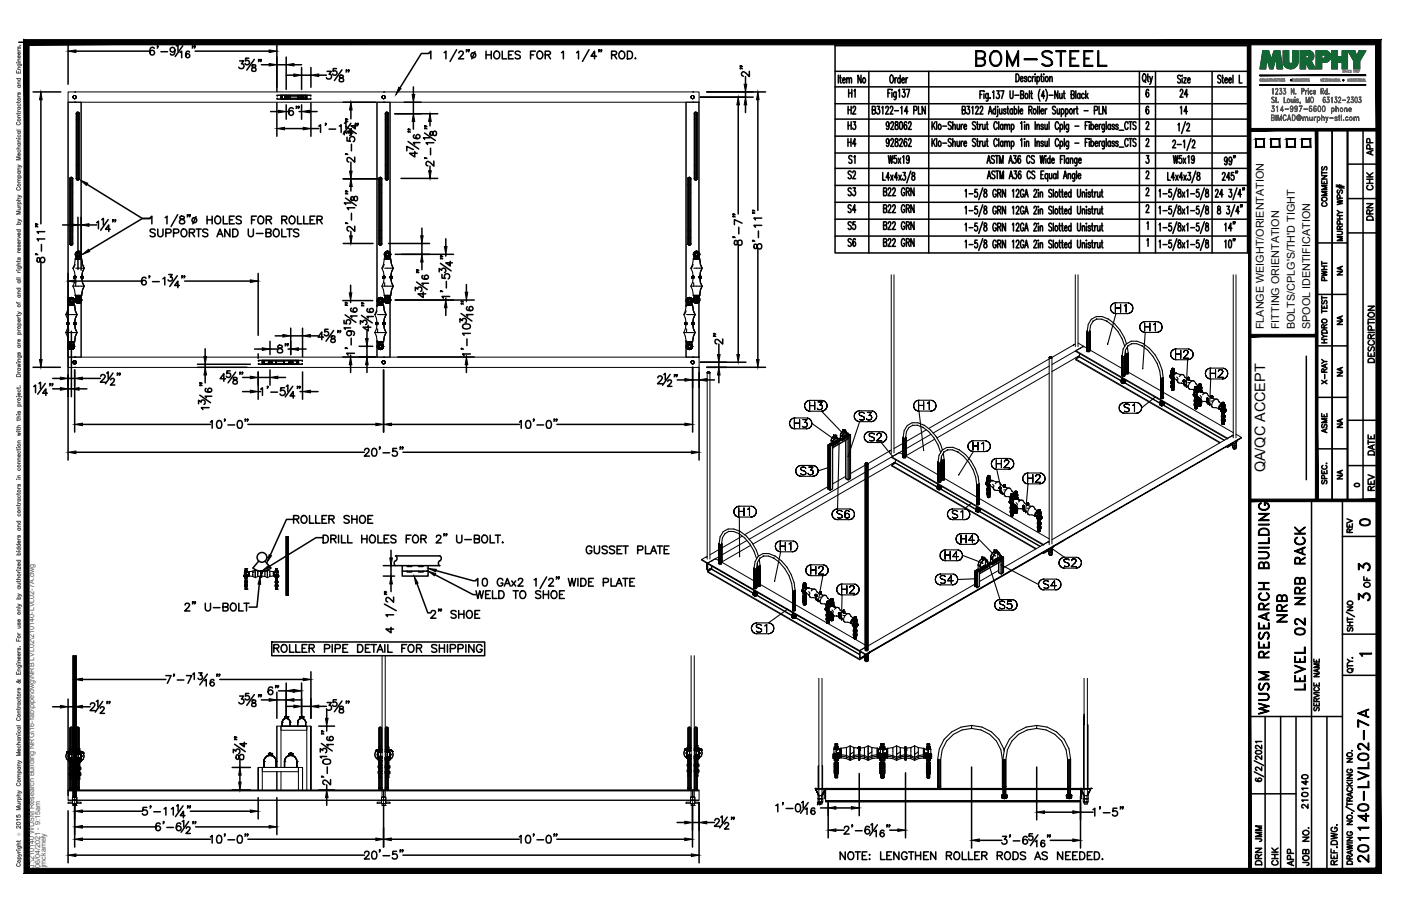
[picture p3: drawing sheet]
<svg xmlns="http://www.w3.org/2000/svg" width="432mm" height="279mm" viewBox="0 0 432 279" stroke-linecap="round" stroke-linejoin="round" font-family="sans-serif">
<defs><g id="words">
<text font-size="8.4" x="299.5" y="21.5">BOM-STEEL</text>
<g font-size="6.6">
<text x="397.6" y="193" transform="rotate(-90 397.6 193)">NRB</text>
<text x="403.2" y="213.8" transform="rotate(-90 403.2 213.8)">LEVEL 02 NRB RACK</text>
<text x="391.9" y="221.5" transform="rotate(-90 391.9 221.5)">WUSM RESEARCH BUILDING</text>
<text x="422.6" y="267.1" transform="rotate(-90 422.6 267.1)">201140-LVL02-7A</text>
</g>
<g font-size="6.2">
<text x="55.7" y="189.8">2&quot; U-BOLT</text>
<text x="131.6" y="191.9">2&quot; SHOE</text>
</g>
<g font-size="5.7">
<text x="260" y="36.3">H2</text>
<text x="260" y="41.3">H3</text>
<text x="260" y="56.4">S2</text>
<text x="260" y="61.7">S3</text>
<text x="260" y="66.7">S4</text>
<text x="260" y="72">S5</text>
<text x="260" y="77.3">S6</text>
<text x="89.3" y="162.6">ROLLER SHOE</text>
<text x="179.6" y="172.2">GUSSET PLATE</text>
<text x="145.3" y="185.9">WELD TO SHOE</text>
<text x="417.3" y="186.6">3</text>
<text x="83.3" y="202.5">ROLLER PIPE DETAIL FOR SHIPPING</text>
<text x="257.9" y="266.3">NOTE: LENGTHEN ROLLER RODS AS NEEDED.</text>
</g>
<g font-size="5.3">
<text x="260.3" y="31">H1</text>
<text x="362.3" y="31">24</text>
<text x="366.9" y="36.3" transform="rotate(-90 366.9 36.3)">14</text>
<text x="260" y="46.2">H4</text>
<text x="417.7" y="163.3">0</text>
<text x="417.3" y="177.1">3</text>
<text x="389.8" y="260.7" transform="rotate(-90 389.8 260.7)">JMM</text>
<text x="389.8" y="267.8" transform="rotate(-90 389.8 267.8)">DRN</text>
<text x="399.7" y="268.1" transform="rotate(-90 399.7 268.1)">APP</text>
</g>
<g font-size="4.9">
<text x="264.2" y="51.5" transform="rotate(-90 264.2 51.5)">S1</text>
<text x="424" y="49" transform="rotate(-90 424 49)">APP</text>
<text x="424" y="59.6" transform="rotate(-90 424 59.6)">CHK</text>
<text x="409.9" y="64.9" transform="rotate(-90 409.9 64.9)">COMMENTS</text>
<text x="424" y="69.1" transform="rotate(-90 424 69.1)">DRN</text>
<text x="409.9" y="87.8" transform="rotate(-90 409.9 87.8)">PWHT</text>
<text x="424.4" y="112.9" transform="rotate(-90 424.4 112.9)">DESCRIPTION</text>
<text x="409.9" y="119.6" transform="rotate(-90 409.9 119.6)">X-RAY</text>
<text x="409.9" y="134.8" transform="rotate(-90 409.9 134.8)">ASME</text>
<text x="424.4" y="141.5" transform="rotate(-90 424.4 141.5)">DATE</text>
<text x="424.4" y="152.4" transform="rotate(-90 424.4 152.4)">REV</text>
<text x="417.7" y="165.5" transform="rotate(-90 417.7 165.5)">REV</text>
<text x="423" y="182.4" transform="rotate(-90 423 182.4)">OF</text>
<text x="403.9" y="250.5" transform="rotate(-90 403.9 250.5)">210140</text>
<text x="394.8" y="268.1" transform="rotate(-90 394.8 268.1)">CHK</text>
<text x="404.3" y="268.1" transform="rotate(-90 404.3 268.1)">JOB NO.</text>
</g>
<g font-size="4.4">
<text x="414.5" y="86.1" transform="rotate(-90 414.5 86.1)">NA</text>
<text x="414.5" y="101.2" transform="rotate(-90 414.5 101.2)">NA</text>
<text x="414.5" y="117.1" transform="rotate(-90 414.5 117.1)">NA</text>
<text x="414.5" y="133" transform="rotate(-90 414.5 133)">NA</text>
<text x="389.9" y="145.7" transform="rotate(-90 389.9 145.7)">QA/QC ACCEPT</text>
<text x="414.5" y="148.9" transform="rotate(-90 414.5 148.9)">NA</text>
</g>
<text font-size="4" x="416.3" y="151.3">0</text>
<text font-size="3.5" x="417.7" y="203.6">1</text>
<g font-size="3.3">
<text x="389.5" y="101.5" transform="rotate(-90 389.5 101.5)">FLANGE WEIGHT/ORIENTATION</text>
<text x="394.3" y="101.5" transform="rotate(-90 394.3 101.5)">FITTING ORIENTATION</text>
<text x="399.1" y="101.5" transform="rotate(-90 399.1 101.5)">BOLTS/CPLG'S/TH'D TIGHT</text>
<text x="403.8" y="101.5" transform="rotate(-90 403.8 101.5)">SPOOL IDENTIFICATION</text>
</g>
<g font-size="2.2" fill="#545454">
<text x="10.5" y="267.5" transform="rotate(-90 10.5 267.5)">J:\210140 WUSM Research Building NRG\16-fab\pipe\dwg\NRB LVL02\210140-LVL02-7A.dwg</text>
<text x="12.4" y="267.5" transform="rotate(-90 12.4 267.5)">06/04/2021 - 9:15am</text>
<text x="14.1" y="267.4" transform="rotate(-90 14.1 267.4)">jmckamely</text>
</g>
<text font-size="1.3" fill="#545454" x="6.3" y="257.9" transform="rotate(-90 6.3 257.9)">Ó</text>
</g></defs>
<!-- layer: HP-HWS-HGR -->
<g fill="none" stroke="#000" stroke-width=".34">
<path d="M23.6 34.8v20.5M23.6 34.8v20.5l.1 .1M23.6 34.8l-.1 .3M23.7 34.7v20.7M23.7 34.7l-.1 .1M23.9 34.6l-.3 .2M23.9 34.6l.5 .2M23.9 34.6v20.9l.3-.1M23.9 34.6l-.2 .1M23.9 34.6l.3 .1M24.2 34.7v20.7M24.2 34.7l.2 .1"/>
<path d="M24.4 34.8v20.5zM87 30.5h.1M87.1 30.5h.2h-.2M87.3 30.5h.3h-.3M87.6 30.5h.3h-.3M87.7 29.8v.3M87.7 29.8h.3M87.9 29.4h-1v1.1v-1.1v1.1v-1.1v1.1v-1.1v1.1v-1.1h1.2M87.9 30.5h.2h-.2M88 29.7v.5M88.1 30v.2M88.1 29.9l-.4 .2"/>
<path d="M88.1 29.7l-.1 .2M88.1 29.4l.1 1.1M88.2 29.4h.1M88.2 30.5h.1M88.2 29.4l.1 1.1M88.3 29.7v-.3h.2h-.2v1.1h.2M88.3 29.9v.1M88.3 30.2v.3h.2M88.3 29.8h.4v.3l-.4-.2M88.3 29.7v.5M88.5 30.5h.9h-.6M88.7 29.8v.3z"/>
<path d="M88.8 29.4h-.3h.3M89.1 29.4h-.3h.3M89.3 29.4h-.2h.2M89.4 29.4h.1M89.4 29.4v1.1zM91.8 30.5h.1M91.9 30.5h.2h-.2M92.1 30.5h.2h-.2M92.3 30.5h.4h-.4M92.5 29.8v.3M92.5 29.8h.3M92.7 29.4h-1v1.1v-1.1v1.1v-1.1v1.1v-1.1v1.1v-1.1h1.3"/>
<path d="M92.7 30.5h.2h-.2M92.8 29.7v.5M92.9 30v.2M92.9 29.9l-.4 .2M92.9 29.7l-.1 .2M92.9 29.4v1.1M92.9 29.4h.1M92.9 30.5h.1M92.9 29.4l.1 1.1M93 29.7v-.3h.3h-.3v1.1h.3M93 29.9v.1M93 30.2v.3h.3"/>
<path d="M93.1 29.8h.4v.3l-.4-.2M93.1 29.7v.5M93.3 30.5h.9h-.6M93.5 29.8v.3zM93.6 29.4h-.3h.3M93.8 29.4h-.2h.2M94.1 29.4h-.3h.3M94.2 29.4h.1M94.2 29.4v1.1zM118.8 34.8v20.5M118.8 34.8v20.5l.2 .1M118.8 34.8l-.1 .3"/>
<path d="M119 34.7v20.7M119 34.7l-.2 .1M119.2 34.6l-.4 .2M119.2 34.6l.4 .2M119.2 34.6v20.9l.3-.1M119.2 34.6l-.2 .1M119.2 34.6l.3 .1M119.5 34.7v20.7M119.5 34.7l.1 .1M119.6 34.8v20.5zM214 34.8v20.5M214 34.8v20.5l.2 .1"/>
<path d="M214 34.8v.3M214.2 34.7v20.7M214.2 34.7l-.2 .1M214.4 34.6l-.4 .2M214.4 34.6l.4 .2M214.4 34.6v20.9l.3-.1M214.4 34.6l-.2 .1M214.4 34.6l.3 .1M214.7 34.7v20.7M214.7 34.7l.1 .1M214.8 34.8v20.5zM21.6 54.9v20.4"/>
<path d="M21.6 54.9v20.4l.1 .2M21.6 54.9l-.1 .3M21.7 54.8v20.7M21.7 54.8l-.1 .1M22 54.7l-.4 .2M22 54.7l.4 .2M22 54.7v20.9l.2-.1M22 54.7l-.3 .1M22 54.7l.2 .1M22.2 54.8v20.7M22.2 54.8l.2 .1M22.4 54.9v20.4z"/>
<path d="M23.5 55l.1 .3M23.6 55.3l.1 .1-.1-.1M23.7 55.4l.2 .1M23.9 55.5l.3-.1-.3 .1M24.4 55.3v-.3v.3M24.4 55.3l-.2 .1M116.8 54.9v20.4M116.8 54.9v20.4l.2 .2M116.8 54.9l-.1 .3M117 54.8v20.7M117 54.8l-.2 .1M117.2 54.7l-.4 .2"/>
<path d="M117.2 54.7l.4 .2M117.2 54.7v20.9l.3-.1M117.2 54.7l-.2 .1M117.2 54.7l.3 .1M117.5 54.8v20.7M117.5 54.8l.1 .1M117.6 54.9v20.4l.1-2.1M117.6 54.9v16.2M118.7 55l.1 .3M118.8 55.3l.2 .1-.2-.1M119 55.4l.2 .1M119.2 55.5l.3-.1-.3 .1"/>
<path d="M119.6 55.3l.1-.3-.1 .3M119.6 55.3l-.1 .1M212 54.9v20.4M212 54.9v20.4l.2 .2M212 54.9v.3M212.2 54.8v20.7M212.2 54.8l-.2 .1M212.5 54.7l-.5 .2M212.5 54.7l.4 .2M212.5 54.7v20.9l.2-.1M212.5 54.7l-.3 .1M212.5 54.7l.2 .1"/>
<path d="M212.7 54.8v20.7M212.7 54.8l.2 .1M212.9 54.9v20.4v-2.1M212.9 54.9v16.2M214 55v.3M214 55.3l.2 .1-.2-.1M214.2 55.4l.2 .1M214.4 55.5l.3-.1-.3 .1M214.8 55.3l.1-.3-.1 .3M214.8 55.3l-.1 .1M21.5 75.1l.1 .2M21.6 75.3l.1 .2-.1-.2"/>
<path d="M21.7 75.5l.3 .1M22 75.6l.2-.1-.2 .1M22.4 75.3v-.2v.2M22.4 75.3l-.2 .2M23.2 79.8h2M23.3 80l-.1-.2-.2 1.8-.5 1.1M23.4 78.9h.1M23.4 78.4l.2 1.2M23.4 78.4h.1M23.4 78.9v.1M23.4 79.6h1.5M23.5 78.7l.1 .1"/>
<path d="M23.6 78.1l-.1 .3M23.6 78.1v.7M23.6 78.8l.2 .3M23.6 77.8l-.3 .6 .1 .5M23.6 77.8l-.3 .8 .1 .3M23.7 79.8v.2M23.7 79.6v.2M23.8 79.6v.2M23.8 79.1h.2M23.9 77.8a.69 .69 0 0 0 0 1.2h.6M23.9 78.3v.3M23.9 77.8l-.3 .3"/>
<path d="M23.9 78.6l.3 .3M23.9 77.8h.6M23.9 78.6l.3 .2M24 79.6v.2M24 77.5l-.4 .3M24 77.5h.4M24 79.1h.2h-.2M24.2 77.5a.97 .97 0 0 0-.9 .5 .97 .97 0 0 0 .1 1.1M24.2 77.7l.3 .1M24.2 78.8h.2l-.2 .1M24.2 79.6v.4M24.2 77.5h.1"/>
<path d="M24.2 77.7v.1M24.2 77.9v.2M24.2 78.8l.1 .3M24.2 77.7l-.3 .1M24.2 78l-.3 .3M24.2 78l.3 .3M24.2 77.5l.8 .5M24.2 77.7l-.4 .1M24.2 78.1l-.3 .2M24.2 78.1l.3 .2M24.3 79.1h.1M24.4 79.6v.2"/>
<path d="M24.4 77.5l.4 .3M24.5 78.3v.3M24.5 77.8a.69 .69 0 0 1 0 1.2M24.5 78.6l-.3 .3M24.5 77.8l.3 .2M24.6 79.6v.2M24.6 79.6l.1 .4M24.8 78.8l-.5 .3h.2M24.8 78.1v.7M24.8 78v.1M24.8 78.1l.1 1.5M24.8 78.8l-.3 .3"/>
<path d="M24.8 77.8l.2 .2M24.8 77.8l.2 .3M24.8 78.7v.1M24.9 78.5v1.1M24.9 79.6v-1.2v1.2M25 78.9l-.1 .1M25 78v.1M25 78v.9M25 78.1l.1 .5M25 80l.2-.2 .2 1.8M25 78.9l-.1 .2M25.1 78.6l-.1 .3"/>
<path d="M25.2 80l.2 1.6M116.7 75.1l.1 .2M116.8 75.3l.2 .2-.2-.2M117 75.5l.2 .1M117.2 75.6l.3-.1-.3 .1M117.6 75.3l.1-.2-.1 .2M117.6 75.3l-.1 .2M118.4 79.8h2M118.6 80l-.2-.2-.2 1.8-.5 1.1M118.6 78.9h.1M118.6 78.9l.1 .1M118.7 78.4l.1 1.2"/>
<path d="M118.7 78.4h.1M118.7 79.6h1.5M118.8 78.7v.1M118.8 77.8l-.2 .3v.8M118.8 78.1l-.1 .3M118.8 78.1v.7M118.8 78v.1M118.8 78.8l.3 .3M118.8 78.8l.5 .3h-.2M119 79.6l-.1 .4M119 79.6v.2M119.1 77.8a.69 .69 0 0 0 0 1.2"/>
<path d="M119.1 77.8h.1M119.1 79h.7M119.1 77.8h.7M119.1 77.8l-.3 .2M119.1 78.3l.1 .5M119.2 79.6v.2M119.2 77.5h.5M119.2 77.5l-.4 .3M119.2 78.1l-.2 .3 .2 .4M119.2 78.8l.3 .1M119.4 79.1h.1M119.4 79.1h.2z"/>
<path d="M119.5 77.5a.97 .97 0 0 0-1 .5 .97 .97 0 0 0 .2 1.1M119.5 77.7l.3 .1M119.5 77.5a.97 .97 0 0 1 .8 .5 .97 .97 0 0 1-.1 1.1M119.5 78.8h.1l-.1 .1M119.5 79.6v.4M119.5 78.1l.3 .3-.2 .4M119.5 77.5h.1M119.5 77.7v.1M119.5 77.9v.2M119.5 78.8v.3M119.5 77.7l-.4 .1M119.5 78l-.3 .1"/>
<path d="M119.5 78l.3 .3M119.6 78.8l-.1 .1M119.7 79.6v.2M119.7 77.5l.3 .3M119.8 78.3v.3M119.8 77.8a.69 .69 0 0 1 0 1.2M119.8 78.6l-.2 .2M119.8 77.8l.2 .2M119.8 79.6v.2M119.9 79.6v.4M120 78.8l-.4 .3h.2M120 78.1v.7"/>
<path d="M120 78v.1M120 78.8l-.2 .3M120 77.8l.3 .3M120 78.1l.2 .3M120.1 78.7l-.1 .1M120.2 78.4v1.2M120.2 79.6v-1.2v1.2M120.3 78.1v.5M120.3 80l.1-.2 .3 1.8M120.3 78.6l-.1 .3M120.4 80l.3 1.6M212 75.1v.2"/>
<path d="M212 75.3l.2 .2-.2-.2M212.2 75.5l.3 .1M212.5 75.6l.2-.1-.2 .1M212.9 75.3v-.2v.2M212.9 75.3l-.2 .2M213.7 79.8h2M213.8 80l-.1-.2-.3 1.8-.5 1.1M213.9 78.9h.1M213.9 78.9v.1M213.9 78.4l.1 1.2M213.9 78.4h.1M213.9 79.6h1.5"/>
<path d="M214 78.7l.1 .1M214.1 77.8l-.3 .3 .1 .8M214.1 78.1l-.2 .3M214.1 78.1v.7M214.1 78v.1M214.1 78.8l.2 .3M214.1 78.8l.4 .3M214.2 79.6v.4M214.3 79.6v.2M214.3 77.8a.69 .69 0 0 0 0 1.2M214.3 77.8h.1M214.3 77.8h.7"/>
<path d="M214.3 77.8l-.2 .2M214.3 79.1h.2M214.4 79.6v.2M214.4 77.5l.9 .3M214.4 77.5l-.3 .3M214.5 78.1l-.2 .3 .2 .4M214.5 78.8l.2 .1M214.5 79.1h.1M214.7 77.5a.97 .97 0 0 0-.9 .5 .97 .97 0 0 0 .1 1.1M214.7 77.7l.3 .1M214.7 77.5a.97 .97 0 0 1 .9 .5 .97 .97 0 0 1-.2 1.1M214.7 78l-.4 .4 .2 .4"/>
<path d="M214.7 78.8h.2l-.2 .1M214.7 79.6v.4M214.7 77.5h.1M214.7 77.7v.1M214.7 77.9v.2M214.7 78.8l.1 .3M214.7 77.7l-.4 .1M214.7 78l.3 .3M214.7 78.1l.3 .2M214.8 79.1h-.1h.1M214.8 79.1h.2zM214.9 79.6v.2"/>
<path d="M215 78.3v.3M215 77.8a.65 .65 0 0 1 .4 .6 .65 .65 0 0 1-.4 .6h-.7M215 78.6l-.3 .3M215 79.6v.2M215 77.8l.3 .3M215.1 79.6l.1 .4M215.3 78.1l.1 1.5M215.3 78.1v.7M215.3 78.8l-.3 .3M215.3 77.8l.2 .3M215.3 78.7v.1M215.4 78.4v1.2z"/>
<path d="M215.4 78.4v1.2M215.5 78.9h-.1M215.5 78.1l.1 .5M215.5 80l.2-.2 .2 1.8M215.6 78.6l-.1 .3M215.7 80l.2 1.6M20.3 97l.5 1.2 .2 1.3M20.6 99.6v.3zM20.6 99.9l.1 .2-.1-.2M20.6 99.6l.2 .4M20.6 99.6v.3M20.7 99.9h.1"/>
<path d="M20.7 99.5l-.1 .3v.1v-.3l.1 .5-.1-.2M20.7 99.5l-.1 .1M20.8 99.6h-.2h.2M20.8 99.6h-.2l.2 .4-.2-.1M20.8 99.6v.3h.2M20.8 99.6l-.1 .1M20.8 99.6h.2M20.9 99.4l-.2 .1 .2-.1M20.9 99.6h.1M20.9 99.6l.1 .3zM20.9 99.5h.1M20.9 99.4v.2"/>
<path d="M20.9 99.5l-.1 .1M20.9 99.5l.3 .1M20.9 99.4l.3 .2M20.9 99.4l-.2 .1M21 99.6h.1M21 95.9l-.5 1.1h-.2M21 99.6v.1M21 99.7v.2M21 94.1h2M21.2 94.3l-.2-.2-.2 1.8-.5 1.1M21.2 99.6v.3zM21.2 99.6v.3"/>
<path d="M21.2 93.2l.1 .1M21.2 97h2.5M21.2 99.9l-.3 .2M21.2 99.6l-.1 .5M21.2 99.6l-.1-.1 .1 .1M21.2 93.2h.1M21.2 99.9l-.1 .2M21.2 93.9h1.6M21.3 92.7l.1 1.2M21.3 92.7h.1M21.3 93l.1 .1M21.4 92.4l-.1 .3"/>
<path d="M21.4 92.4v.7M21.4 93.1l.3 .3M21.5 91.9l-.3 .3v1M21.5 94.1v.2M21.5 91.9l-.3 .5v.8M21.6 93.9v.2M21.7 92.1h.6a.69 .69 0 0 1 0 1.2h-.6a.69 .69 0 0 1 0-1.2zM21.7 92.1l-.3 .3M21.7 93.4l.1 .1M21.8 91.8a.92 .92 0 0 0-.6 1.4M21.8 93.9v.2M21.8 91.8h.4"/>
<path d="M21.8 93.5h.2h-.2M22 92.4a.39 .39 0 0 0-.3 .5 .39 .39 0 0 0 .6 0M22 92l.4 .1M22 92.4l-.3 .3 .3 .4M22 93.9v.4M22 91.7v.1M22 92v.4M22 93.1v.4h.2M22 91.7l-.5 .2M22 91.8h-.2M22 92l-.3 .1M22 91.8h.2"/>
<path d="M22 92l.3 .1M22 92.4h.2M22 91.7l.5 .2M22 92.4l.3 .1M22.2 93.5h-.2h.2M22.2 93.5l.2-.1zM22.2 93.9v.2M22.2 91.8l.3 .1M22.2 91.8l.6 .6M22.3 92.6v.3l-.3 .2M22.3 92.5v.4M22.4 93.9v.2"/>
<path d="M22.4 92.1l.2 .3M22.5 88.3l.5 1.1 .2 1.7 .1-.1M22.5 93.9v.4M22.5 91.9l.3 .5M22.5 82.7l.5 1.1 .1 1.4M22.5 88.3h.8M22.5 91.9l.5 .8-.2 .5M22.6 92.4l.1 .3-.3 .7M22.6 92.4l.2 1.5M22.7 93l-.3 .4M22.7 92.8l.1 1.1M22.7 92.7h.1"/>
<path d="M22.8 92.7v1.2zM22.8 85.3v.4zM22.8 85.7h.1M22.8 85.3v.3l.4 .1M22.8 92.4l.1 .4M22.8 94.3l.2-.2 .2 1.8M22.8 99.6v.3zM22.8 99.9h.1M22.8 99.6l.2 .4M22.8 99.6v.3M22.8 93.2v.1M22.9 85.2l-.2 .3 .1 .2v-.4l.3 .5"/>
<path d="M22.9 85.2l-.1 .1M22.9 99.5l-.1 .4M22.9 85.2h.1M22.9 85.4v.2zM22.9 85.6h.1M22.9 85.2v.5l-.1-.4M22.9 92.8l-.1 .4M22.9 99.5l-.1 .1M23 99.6h.1M23 99.9h.1M23 99.6l-.2 .3M23 85.4l.1 .3"/>
<path d="M23 94.3l.2 1.6M23 85.4h-.1M23.1 99.6v.3h.2M23.1 99.6h.1M23.1 85.2h-.2h.2M23.1 85.3h.1M23.1 85.3l.1 .1-.1 .3M23.1 85.2h.1M23.1 85.2h.1h-.1M23.1 85.7v.1M23.1 85.3v.4M23.1 99.6l-.1 .1"/>
<path d="M23.1 85.2h-.2M23.1 85.3l.1 .1M23.1 85.3l-.1 .1M23.1 99.4l-.2 .1 .2-.1M23.1 99.6l.1 .3zM23.1 99.5h.1M23.1 99.5l.2 .1-.2-.1M23.1 99.5l-.1 .1M23.1 99.5l.3 .1M23.1 99.4l.3 .2M23.1 99.4l-.2 .1M23.1 99.4v.2"/>
<path d="M23.1 85.4h.1M23.1 85.8l-.1 1.4-.5 1.1M23.2 99.6h.1M23.2 91.1h2M23.2 81.6l-.5 1.1h-.2M23.2 99.6l.1 .1M23.2 95.9l.5 1.1-.5 1.2M23.2 85.2h.1M23.2 85.7h.1M23.2 85.4v.2M23.2 85.8l.2-.1-.2 .1M23.2 85.2l.2 .4v-.3"/>
<path d="M23.2 98.2l-.2 1.3M23.2 95.9l.5 1.1M23.2 85.8h-.1M23.2 85.6l-.1 .1M23.2 85.2l.2 .1M23.3 99.7v.2M23.3 82.7h2.6M23.4 87.2l-.1 1.1h2.6M23.4 85.7v-.4l-.2 .5M23.4 85.3l-.2-.1 .2 .1M23.4 85.7v-.4l-.2 .4M23.4 85.3v.4z"/>
<path d="M23.4 85.7l-.2 .1M23.4 92.1l-.1 .4 .3 .7M23.4 99.6v.3zM23.4 99.6l-.1-.1 .1 .1M23.4 99.9l-.1 .2M23.4 99.9l-.1 .1M23.4 91.9a.96 .96 0 0 0-.1 1.1 .96 .96 0 0 0 .9 .5M23.4 91.3l.1 1.2zM23.4 92l-.1 .4 .3 .8M23.4 91.3h1.5M23.5 92.4v.2M23.6 91.3v1.6"/>
<path d="M23.6 92.2v.7M23.6 92.9l.2 .3M23.6 92.2l-.1 .1M23.6 93.2l.4 .2M23.7 91v.1M23.7 91.1v.2M23.7 97l-.5 1.2M23.8 91.1v.2M23.8 91.9l-.2 .3M23.8 93.2h.4M23.9 91.9a.71 .71 0 0 0-.4 .8 .71 .71 0 0 0 .7 .5M23.9 92.4v.3l.3 .2"/>
<path d="M23.9 91.9h.6M23.9 91.9h-.1M24 91.1v.2M24 93.4h.4M24 93.4l.2 .1M24 91.8h.2h-.2M24 91.8l-.2 .1M24 91.8l-.1 .1M24.2 91v.3M24.2 91.8v.1M24.2 92v.2M24.2 92.9v.3"/>
<path d="M24.2 93.5h.1M24.2 91.8h-.2M24.2 92.1l-.3 .3M24.2 92.1l.2 .1M24.2 92.2l-.3 .2M24.2 91.8h.2M24.4 92.9h-.2M24.4 92.2l.1 .2M24.4 91.1v.2M24.4 93.4l-.2 .1M24.5 91.9h.1M24.5 92.4l-.1 .5"/>
<path d="M24.5 91.9l.3 .3M24.5 92.4v.3M24.5 91.9a.69 .69 0 0 1 0 1.2M24.5 93.1l-.7 .1M24.5 93.2h-.3M24.5 92.7l-.1 .2M24.6 91.1v.2M24.7 91l-.1 .3M24.8 92.2v.7M24.8 92.9h.1M24.8 93.2l-.4 .2M24.8 92.9l-.3 .3"/>
<path d="M24.8 92.2v.1M24.9 91.3v1.1M24.9 91.3l-.1 1.6M24.9 91.9l.1 .2M24.9 92h.1M25 92v.1M25 92l.1 .4M25 85.3v.4zM25 85.7l.1 .1-.1-.1M25 93l-.2 .2M25 92.1l.1 .3M25 92.1v.9"/>
<path d="M25 85.3l.3 .5 .3-.5M25 93l-.8 .5M25 92.9v.1M25 92.9l-.2 .3M25.1 92.4l-.1 .5M25.1 85.2l-.1 .5v-.4v.4l.3 .1M25.1 85.2l-.1 .1M25.2 85.2h.1M25.2 85.4v.2zM25.2 85.6h.1M25.2 85.2v.5l-.2-.4M25.2 85.4v.2"/>
<path d="M25.2 85.4h.2M25.2 85.8l.2 1.4M25.2 85.4h.1M25.2 85.6l.1 .1M25.3 85.2h-.2h.2M25.3 85.3l.1 .1M25.3 85.3l.2 .2-.2 .2M25.3 85.2h.1M25.3 85.8h.2h-.2M25.3 85.3v.4M25.3 85.7v.1M25.3 85.2h-.1"/>
<path d="M25.3 85.2l.3 .1M25.3 85.2h-.2M25.3 85.3l-.1 .1M25.4 85.4h.1M25.4 89.4l-.2 1.7-.2-.1M25.4 87.2l.5 1.1-.5 1.1M25.4 81.6l.5 1.1-.5 1.1M25.4 85.7h.1M25.4 85.4v.2M25.4 83.8l-.2 1.4M25.4 87.2l.5 1.1M25.4 81.6l.5 1.1"/>
<path d="M25.4 85.6l-.1 .1M25.5 85.8l.1-.1-.1 .1M25.5 85.8h-.2M25.6 85.3v.3zM25.6 85.3l-.1 .5M25.6 85.3v.4M25.6 85.3l-.1-.1 .1 .1M25.6 85.7l-.1 .1M25.9 88.3l-.5 1.1M25.9 82.7l-.5 1.1M115.5 97l.5 1.2 .2 1.3M115.9 99.6v.3z"/>
<path d="M115.9 99.9h.1M115.9 99.6l.1 .4M115.9 99.6v.3M115.9 99.5v.4M115.9 99.5v.1M116 99.6h.1M116 99.9h.1M116 99.6l-.1 .3M116.1 99.6v.3h.2M116.1 99.6h.1M116.1 99.6l-.1 .1M116.1 99.4l-.2 .1 .2-.1"/>
<path d="M116.1 99.6l.1 .3zM116.1 99.5h.1M116.1 99.5l.2 .1-.2-.1M116.1 99.4v.2M116.1 99.5l-.1 .1M116.1 99.5l.3 .1M116.1 99.4l.3 .2M116.1 99.4l-.2 .1M116.2 99.6h.1M116.2 99.6l.1 .1M116.2 94.1h2M116.2 95.9l-.5 1.1h-.2"/>
<path d="M116.3 99.7v.2M116.4 97h2.6M116.4 92.2l-.2 .5 .2 .5M116.4 94.3l-.2-.2-.2 1.8-.5 1.1M116.4 99.6v.3zM116.4 99.6l-.1-.1 .1 .1M116.4 93.2l.1 .1M116.4 99.9l-.1 .2M116.4 99.9l-.1 .1M116.5 92.7l.1 1.2M116.5 93.9h1.5M116.5 92.7h.1"/>
<path d="M116.5 92.7v.1zM116.6 93v.1M116.6 92.4l-.1 .3M116.6 92.4v.7M116.6 93.1l.3 .3M116.7 94.1v.2M116.8 93.9v.2M116.9 93.9v.2M116.9 92.1l-.3 .3M116.9 93.4l.2 .1M116.9 92.1h.1M116.9 92.1h.7a.69 .69 0 0 1 0 1.2h-.7a.69 .69 0 0 1 0-1.2z"/>
<path d="M117 91.8a.92 .92 0 0 0-.5 1.4h-.1M117 93.9v.2M117 91.8h.5M117 91.8l-.2 .1M117.1 93.5h.1h-.1M117.2 91.7a1.04 1.04 0 0 0-.8 1.5M117.2 92.4a.39 .39 0 0 0-.3 .5 .39 .39 0 0 0 .7 0M117.2 92.4l-.3 .3 .3 .4M117.2 93.9v.4M117.2 91.7v.1M117.2 92v.4M117.2 93.1v.4h.2"/>
<path d="M117.2 91.8h-.2M117.2 92l-.3 .1M117.2 91.8h.3M117.2 92l.4 .1M117.2 92.4h.3M117.2 91.7l.6 .2M117.2 92.4l.4 .1M117.4 93.5h-.2h.2M117.5 93.9v.2M117.5 91.8l.2 .1M117.5 91.8l.6 .6M117.5 93.4h.1"/>
<path d="M117.5 92.6v.3M117.5 92.9l-.3 .2M117.6 92.5v.4M117.6 92.1l.3 .3M117.6 93.9v.2M117.7 88.3l.5 1.1 .2 1.7 .2-.1M117.7 88.3h.9M117.7 91.9l.4 .5M117.7 82.7l.7 2.5M117.8 91.9a.92 .92 0 0 1 .2 1.4M117.8 94.1v.2M117.9 92.4v.7"/>
<path d="M117.9 93.1l-.3 .3M117.9 92.4l.1 1.5M117.9 93v.1M118 92.8v1.1M118 93.9v-1.2v1.2M118 93.2h.1M118 85.3v.4zM118 85.7l.1 .1-.1-.1M118.1 85.3l.2 .5 .3-.5M118.1 99.6v.3zM118.1 99.9l.1 .2-.1-.2M118.1 93.2h-.1"/>
<path d="M118.1 92.4v.4M118.1 94.3l.1-.2 .3 1.8M118.1 85.2l-.1 .5v-.4v.4l.3 .1M118.1 92.8v.4M118.1 85.2l-.1 .1M118.2 85.2h.1M118.2 85.4v.2zM118.2 85.6h.1M118.2 85.2v.5l-.1-.4M118.2 99.9h.1M118.2 99.5l-.1 .4v-.3v.3l.2 .2M118.2 99.5l-.1 .1"/>
<path d="M118.2 85.4v.2M118.2 99.6l-.1 .3v-.3l.2 .5M118.2 99.6h.1M118.2 94.3l.3 1.6M118.2 85.4h.1M118.2 85.6l.1 .1M118.3 99.6v.3h.2M118.3 99.6h.1M118.3 99.6l-.1 .1M118.3 85.2h-.2h.2M118.3 85.3h.1M118.3 85.3l.2 .2-.2 .2"/>
<path d="M118.3 85.2h.1M118.3 85.7v.1M118.3 85.3v.4M118.3 85.2h-.1M118.3 85.2l.3 .1M118.3 85.3l.1 .1M118.3 85.2h-.2M118.3 85.3l-.1 .1M118.3 99.4l-.1 .1 .1-.1M118.3 99.6l.1 .3zM118.3 99.5h.1M118.3 99.5l-.1 .1"/>
<path d="M118.3 99.5l.3 .1M118.3 99.4l.3 .2M118.3 99.4l-.1 .1M118.3 99.4v.2M118.4 85.4h.1M118.4 85.8l-.2 1.4-.5 1.1M118.4 85.6l-.1 .1M118.4 85.7h.1M118.4 85.4v.2M118.4 99.6h.1M118.4 91.1h2M118.4 81.6l-.5 1.1h-.2"/>
<path d="M118.4 85.6h.1M118.4 99.6l.1 .1M118.5 95.9l.5 1.1-.5 1.2M118.5 85.8l.1-.1-.1 .1M118.5 99.7v.2M118.5 98.2l-.2 1.3M118.5 95.9l.5 1.1M118.5 85.8h-.2M118.6 87.2v1.1h2.6M118.6 85.3v.3zM118.6 82.7h2.6M118.6 85.3l-.1 .5"/>
<path d="M118.6 85.3v.4M118.6 85.3l-.1-.1 .1 .1M118.6 85.7l-.1 .1M118.6 92v1M118.6 92v.9l.2 .3M118.6 99.6v.3zM118.6 99.6l-.1-.1 .1 .1M118.6 92h.1M118.6 99.9l-.1 .2M118.6 99.9l-.1 .1M118.7 91.9a.96 .96 0 0 0-.2 1.1 .96 .96 0 0 0 1 .5M118.7 91.3v1.2z"/>
<path d="M118.7 91.3h1.5M118.7 92.4v.2M118.8 91.3v1.6M118.8 92.2v.7M118.8 92.9h.1M118.8 92.9l.3 .3M118.8 93.2l.4 .2M118.8 92.2v.1M118.9 91l.1 .3M119 97l-.5 1.2M119 91.1v.2M119.1 91.9a.69 .69 0 0 0 0 1.2"/>
<path d="M119.1 93.1h.7M119.1 91.9h.7M119.1 91.9l-.3 .3M119.1 93.2h.4M119.2 91.1v.2M119.2 93.4h.5M119.2 93.4l.3 .1M119.2 92.2l-.2 .3 .2 .4M119.2 92.9h.3M119.3 91.8h.2h-.2M119.3 91.8l-.2 .1M119.5 92.1l-.4 .3 .1 .5"/>
<path d="M119.5 91v.3M119.5 91.8v.1M119.5 92v.2M119.5 92.9v.3M119.5 93.5h.1M119.5 91.8l-.7 .4M119.5 92.1l.1 .1M119.5 91.8h.1M119.6 92.9h-.1M119.6 92.2l.2 .2M119.7 91.1v.2M119.7 93.4l-.2 .1"/>
<path d="M119.7 92.4l-.1 .5M119.8 92.4v.3M119.8 91.9a.69 .69 0 0 1 0 1.2M119.8 91.9l-.2-.1 .4 .4M119.8 93.2h-.3M119.8 92.7l-.2 .2M119.8 91.9l.2 .3M119.8 91.1v.2M119.9 91v.3M120 92.2v.7M120 92.9h.1M120 93.2l-.3 .2"/>
<path d="M120 92.9l-.2 .3M120 92.2l.1 .1M120.2 91.3v1.2M120.2 92h.1M120.2 91.9l.1 .2M120.2 92.5l-.2 .4M120.2 92.1l.1 .3M120.2 92l.1 .4M120.3 85.3v.4zM120.3 85.7l.1 .1-.1-.1M120.3 92.1v.9M120.3 85.3l.3 .5 .2-.5"/>
<path d="M120.3 93l-.8 .5M120.3 92.9l-.3 .3M120.3 92.4v.5M120.4 85.2l-.1 .5v-.4v.4l.3 .1M120.4 85.2l-.1 .1M120.4 85.2h.1M120.4 85.4v.2zM120.4 85.6h.1M120.4 85.2v.5l-.1-.4M120.5 85.4v.2M120.5 85.4h.1M120.5 85.8l.2 1.4"/>
<path d="M120.5 85.4h-.1M120.5 85.6l.1 .1M120.6 85.2h-.2h.2M120.6 85.3v.1M120.6 85.3l.1 .2-.1 .2M120.6 85.2h.1M120.6 85.8h.1h-.1M120.6 85.3v.4M120.6 85.7v.1M120.6 85.2h-.2M120.6 85.2l.2 .1M120.6 85.3l-.1 .1"/>
<path d="M120.6 85.4h.1M120.6 85.6v.1M120.7 89.4l-.3 1.7-.1-.1M120.7 87.2l.5 1.1-.5 1.1M120.7 81.6l.5 1.1-.5 1.1M120.7 85.7h.1M120.7 85.4v.2M120.7 83.8l-.2 1.4M120.7 87.2l.5 1.1M120.7 81.6l.5 1.1M120.7 85.6h-.1M120.7 85.8l.1-.1-.1 .1"/>
<path d="M120.7 85.8h-.1M120.8 85.3v.3zM120.8 85.3l-.1 .5M120.8 85.3v.4M120.8 85.3l-.1-.1 .1 .1M120.8 85.7l-.1 .1M121.2 88.3l-.5 1.1M121.2 82.7l-.5 1.1M210.8 97l.6 2.5M211.1 99.6v.3zM211.1 99.9l.1 .2-.1-.2M211.2 99.5l-.1 .4v-.3v.3l.3 .2"/>
<path d="M211.2 99.5l-.1 .1M211.2 99.6l-.1 .3v-.3l.3 .5M211.2 99.6h.1M211.2 99.9h.1M211.3 99.6v.3h.2M211.3 99.6h.1M211.3 99.6l-.1 .1M211.4 99.4l-.2 .1 .2-.1M211.4 99.6h.1M211.4 99.6v.3zM211.4 99.5h.1M211.4 99.5l-.2 .1"/>
<path d="M211.4 99.5l.3 .1M211.4 99.4l.3 .2M211.4 99.4l-.2 .1M211.4 99.4v.2M211.4 99.6l.1 .1M211.5 99.7v.2M211.5 94.1h2M211.5 95.9l-.5 1.1h-.2M211.6 94.3l-.1-.2-.3 1.8-.4 1.1M211.6 97h2.6M211.7 99.6v.3zM211.7 99.6l-.2-.1 .2 .1"/>
<path d="M211.7 99.9l-.2 .2M211.7 99.9l-.2 .1M211.7 92.7l.1 1.2M211.7 92.7h.1M211.7 93.9h1.5M211.8 93l.1 .1M211.9 92.1l-.3 .3 .1 .8-.1-.5zM211.9 92.4l-.1 .3M211.9 92.4v.7M211.9 93.1l.2 .3M212 94.1v.2M212 93.9v.2"/>
<path d="M212.1 92.1h.7a.69 .69 0 0 1 0 1.2h-.7a.69 .69 0 0 1 0-1.2zM212.1 92.5v.4M212.1 93.4h.1M212.1 92.1h.1M212.1 92.1l-.2 .3M212.1 92.9l.2 .2M212.1 93.4l.2 .1M212.2 92.6v.3M212.2 92.9l.3 .2 .3-.2M212.2 93.9v.2M212.2 91.8h.5M212.2 91.8l-.3 .3"/>
<path d="M212.3 93.5h.2h-.2M212.5 91.7a.97 .97 0 0 0-.9 .6 .97 .97 0 0 0 .1 1M212.5 91.7a.97 .97 0 0 1 .9 .6 .97 .97 0 0 1-.2 1M212.5 93.9v.4M212.5 91.7v.1M212.5 92v.4M212.5 91.8h-.3M212.5 92l-.3 .1M212.5 92.4l-.4 .1M212.5 91.8h.2M212.5 92l.6 .4M212.5 92.4l.3 .1"/>
<path d="M212.5 92.4l-.3 .2M212.5 92.4l.3 .2M212.6 93.5h.1M212.7 93.9v.2M212.7 91.8l.4 .3M212.8 93.4l-.2 .1 .2-.1M212.8 92.6v.3M212.8 92.9l-.3 .2 .1 .4M212.8 93.4h.1M212.8 92.5v.4M212.9 93.9v.2M212.9 88.3l.5 1.1 .3 1.7 .1-.1"/>
<path d="M212.9 88.3h.9M212.9 82.7l.5 1.1 .2 1.4M213 94.1v.2M213.1 92.4l.1 .3-.4 .7M213.1 92.1l.2 .3M213.1 92.4l.1 1.5M213.1 93l-.3 .4M213.2 92.7v1.2M213.2 93.9v-1.2v1.2M213.2 93.2h.1M213.3 85.3v.4zM213.3 85.7l.1 .1-.1-.1"/>
<path d="M213.3 93.2h.1M213.3 99.6v.3zM213.3 99.9l.1 .2-.1-.2M213.3 85.3l.3 .5 .2-.5M213.3 92.4l.1 .4M213.3 94.3l.2-.2 .2 1.8M213.4 85.2l-.1 .5v-.4v.4l.3 .1M213.4 92.8l-.1 .4M213.4 85.2l-.1 .1M213.5 99.9h.1M213.4 99.5l-.1 .4v-.3v.3l.3 .2M213.4 85.2h.1"/>
<path d="M213.4 85.4v.2zM213.4 85.6h.1M213.4 85.2v.5l-.1-.4M213.4 99.5l-.1 .1M213.5 99.6l-.2 .3v-.3l.3 .5M213.5 99.6h.1M213.5 85.4l.1 .3M213.5 94.3l.2 1.6M213.5 85.4h-.1M213.5 99.6v.3h.2M213.5 99.6h.2M213.5 99.6v.1"/>
<path d="M213.6 85.2h-.2h.2M213.6 85.3h.1M213.6 85.3l.1 .2-.1 .2M213.6 85.2h.1M213.6 85.7v.1M213.6 85.3v.4M213.6 85.2h-.2M213.6 85.2l.2 .1M213.6 85.2l.3 .1M213.6 85.3v.1M213.6 85.3l-.1 .1M213.6 99.4l-.2 .1 .2-.1"/>
<path d="M213.6 99.6h.1M213.6 99.6l.1 .3zM213.6 99.5h.1M213.6 99.5l-.1 .1M213.6 99.5l.3 .1M213.6 99.4l.3 .2M213.6 99.4l-.2 .1M213.6 99.4v.2M213.6 85.4h.1M213.6 81.6l-.4 1.1h-.3M213.6 85.8l-.2 1.4-.5 1.1M213.6 85.6v.1"/>
<path d="M213.7 99.6h.1M213.7 85.7h.1M213.7 85.4v.2M213.7 91.1h2M213.7 99.6v.1M213.7 85.6h-.1M213.7 95.9l.5 1.1-.5 1.2M213.7 99.7v.2M213.7 85.8l.2-.1-.2 .1M213.7 98.2l-.2 1.3M213.7 95.9l.5 1.1M213.7 85.8h-.1"/>
<path d="M213.8 87.2v1.1h2.6M213.8 85.3v.3zM213.8 82.7h2.6M213.9 99.6v.3zM213.9 99.6l-.3 .5M213.9 85.3l-.2 .5M213.9 85.3v.4M213.9 85.3l-.2-.1 .2 .1M213.9 85.7l-.2 .1M213.9 92v1M213.9 92l-.1 .9 .3 .3M213.9 99.6l-.1 .5"/>
<path d="M213.9 99.6v.3M213.9 99.6l-.1-.1 .1 .1M213.9 92h.1M213.9 99.9l-.1 .2M213.9 91.9a.96 .96 0 0 0-.1 1.1 .96 .96 0 0 0 .9 .5M213.9 92.5l.1-1.2 .1 1.6M213.9 92.4v.2M213.9 91.3h1.5M214.1 92.2v.7M214.1 92.9h.1M214.1 93.2l.3 .2M214.1 92.2l-.1 .1"/>
<path d="M214.1 92.9l.2 .3M214.2 91v.3M214.2 97l-.5 1.2M214.3 91.1v.2M214.3 91.9a.69 .69 0 0 0 0 1.2M214.3 93.1h.7M214.3 91.9h.7M214.3 91.9l-.2 .3M214.3 93.2h.4M214.4 92.4l.1 .5M214.4 91.1v.2M214.4 93.4h.5"/>
<path d="M214.4 93.4l.3 .1M214.5 92.9h.2M214.5 91.8h.1M214.5 91.8l-.4 .4M214.5 91.8l-.2 .1M214.7 92.1l-.4 .4 .2 .4M214.7 91v.3M214.7 91.8v.1M214.7 92v.2M214.7 92.9v.3M214.7 93.5h.1M214.7 91.8h-.2"/>
<path d="M214.7 92.1l.3 .3M214.7 92.2h-.2M214.7 91.8h.1M214.7 92.2l.3 .2M214.9 93.4l-.2 .1M214.9 92.9h-.2M214.9 91.1v.2M215 91.9h.1M215 92.4v.3M215 91.9a.65 .65 0 0 1 .4 .6 .65 .65 0 0 1-.4 .6M215 92.4l-.1 .5M215 93.2h-.3"/>
<path d="M215 92.7l-.1 .2M215 91.1v.2M215 91.9l.3 .3M215.2 91l-.1 .3M215.3 92.2v.7M215.3 93.2l-.4 .2M215.3 92.9l-.3 .3M215.3 92.2v.1M215.4 91.3l-.1 1.6M215.4 91.3v1.2M215.4 91.9l.1 .2M215.4 92l.2 .4"/>
<path d="M215.5 92.1l.1 .3M215.5 85.3v.4zM215.5 85.7l.1 .1-.1-.1M215.5 85.3v.3l.3 .2 .3-.5M215.5 92.9l-.2 .3M215.5 92.1v.9M215.5 93l-.8 .5M215.6 92.4l-.1 .5M215.6 85.4v.2zM215.6 85.6h.1M215.6 85.2l-.1 .5v-.4v.4l.3 .1M215.6 85.2l-.1 .1"/>
<path d="M215.7 85.2l-.2 .1 .2-.1M215.7 85.2l-.2 .1 .2 .4-.2-.4M215.7 85.8l.2 1.4M215.8 85.2h-.2h.2M215.8 85.3l.1 .1M215.8 85.3v.4M215.8 85.2h.1M215.8 85.8h.2h-.2M215.8 85.7v.1M215.8 85.3l-.2 .1M215.8 85.2h-.1M215.8 85.2l.3 .1"/>
<path d="M215.8 85.2h-.2M215.9 89.4l-.2 1.7-.2-.1M215.9 87.2l.5 1.1-.5 1.1M215.9 81.6l.5 1.1-.5 1.1M215.9 85.4h-.3l.2 .3M215.9 85.4h.1M215.9 83.8l-.2 1.4M215.9 87.2l.5 1.1M215.9 81.6l.5 1.1M215.9 85.6l-.1 .1M215.9 85.7h.1M215.9 85.4v.2"/>
<path d="M215.9 85.6h.1M216 85.8l.1-.1-.1 .1M216 85.8h-.2M216.1 85.3v.3zM216.1 85.3l-.1 .5M216.1 85.3v.4M216.1 85.3l-.1-.1 .1 .1M216.1 85.7l-.1 .1M216.4 88.3l-.5 1.1M216.4 82.7l-.5 1.1M336.9 99.1l-.8 1.3-.2 1.7v5.9M336.9 99l1.2-.6h-.2h1.6l1.7 .6a12.6 12.6 0 0 1 5.5 7.8"/>
<path d="M342.3 95v.6v-.6M342.3 94.5v.5v-.5M342.3 95.6l.3 .4-.3-.4M342.6 94.1l-.3 .4 .3-.4M342.6 96l.3 .4-.3-.4M342.9 93.7l-.3 .4 .3-.4M342.9 96.4l.5 .2-.5-.2M343.4 93.5l-.5 .2 .5-.2M343.4 96.6l.5 .1-.5-.1M343.8 93.8v2.5v-2.5M343.8 95h1.6h-1.6M343.9 93.4l-.5 .1 .5-.1"/>
<path d="M343.9 93.4h3.6M345.4 93.8v2.5v-2.5M346.5 94.3l.2-.1-.2 .1M346.7 94.2l.4-.4-.4 .4M347.1 93.8v2.5v-2.5M347.5 96.7l.5-.1-.5 .1M347.5 96.7h-3.6l-2.5 9.4M348 93.5l-.5-.1 .5 .1M348 96.6l.5-.2-.5 .2M348.5 93.7l-.5-.2 .5 .2M348.5 96.4l.4-.4-.4 .4M348.9 94.1l-.4-.4 .4 .4"/>
<path d="M348.9 96l.2-.4-.2 .4M349.1 94.5l-.2-.4 .2 .4M349.1 95.6l.1-.6-.1 .6M349.2 95l-.1-.5 .1 .5M351.6 99.9l-.2 .4 .2-.4M351.9 99.5l-.3 .4 .3-.4M352.4 99.3l-.5 .2 .5-.2M352.8 99.6v2.5v-2.5M353 99.2l-.6 .1 .6-.1M353 99.2h3.5M354.4 99.6v2.5v-2.5M355.8 100l.3-.4-.3 .4"/>
<path d="M356.1 99.6v2.5v-2.5M357 99.3l-.5-.1 .5 .1M357.5 99.5l-.5-.2 .5 .2M357.9 99.9l-.4-.4 .4 .4M20.3 102.6l.5 1.1 .2 1.7 .2-.1M20.3 102.6h.9M20.8 100l-.2-.1 .3 .2M20.8 100l.1 .1M20.9 100v.1M21 100.1l-.2 1.3-.5 1.2M21 100l.1 .1M21 100h.1"/>
<path d="M21 105.4h2M21.1 100.1l.1-.2-.1 .2M21.1 100.1h-.2M21.2 106.3v1M21.2 101.4v1.2h2.5M21.2 107.3l.8 .5M21.2 106.4v.9M21.2 107.3l.6 .4M21.2 106.3a.92 .92 0 0 0 .6 1.4M21.2 105.6h1.6M21.3 106.8l.1-1.2v1.6M21.3 106.3l-.1 .1"/>
<path d="M21.3 106.2l-.1 .1M21.4 106.5v.7M21.4 107.2l.6 .4M21.4 106.5h-.1M21.5 105.3v.1M21.6 105.4v.2M21.7 106.2h.6a.69 .69 0 0 1 0 1.2h-.6a.69 .69 0 0 1 0-1.2zM21.7 106.2l-.3 .3M21.8 105.4v.2M21.8 107.7l.2 .1M21.8 107.7h.4M21.8 106.1h.2h-.2"/>
<path d="M21.8 106.1l-.1 .1M21.8 106.1h.4M22 106.5l-.3 .3 .3 .4M22 106.5l.4 .3-.4 .4M22 105.3v.3M22 106.1v.4M22 107.2v.1M22 107.4v.2M22 107.8h.1M22.2 106.1l.2 .1zM22.2 105.4v.2M22.2 107.7l-.2 .1"/>
<path d="M22.3 106.6a.39 .39 0 0 0-.6 0 .39 .39 0 0 0 .3 .6M22.3 106.6v.4M22.3 107.5l-.3 .1M22.3 107l-.3 .2M22.4 107.5l-.4 .1M22.4 105.4v.2M22.4 106.2l.2 .3M22.5 105.3v.3M22.6 106.5v.7M22.6 107.2l-.2 .3M22.6 106.5h.1M22.7 106.9l-.1 .3"/>
<path d="M22.7 106.8h.1M22.8 105.6l-.1 1.2M22.8 106.2v.1M22.8 105.6l-.1 1.3M22.8 107.3l-.6 .4M22.8 106.4l.1 .4M22.8 106.3l.2 .5-.2 .5M22.8 107.3l-.8 .5M22.8 107.2v.1M22.8 107.2l-.6 .5M22.9 106.8l-.1 .4M23 100l.1 .1"/>
<path d="M23 100.1l.2 1.3M23.1 100.1h.2h-.2M23.1 100v.1M23.2 103.7l-.2 1.7-.2-.1M23.2 101.4l.5 1.2-.5 1.1M23.2 101.4l.5 1.2M23.3 100l-.2 .1h.2M23.3 100h.1M23.3 100.1l.1-.2-.1 .2M23.3 100l-.2 .1M23.3 100.1h-.2M23.7 102.6l-.5 1.1"/>
<path d="M81.3 111.2v1v-1v1v-1v1v-1v1v-1h1.8zM81.4 112.2h.2h-.2M81.6 112.2h.3h-.3M81.9 112.2h.3h-.3M82.2 112.2h.5h-.5M82.7 112.2h.4h-.4M82.7 111.6v.3zM82.7 111.6l.3-.1v.4h-.3zM83 111.6l.1 .2M83 111.8l.1 .1M83.1 111.5v.1M83.1 111.2v1h.2v-1v1"/>
<path d="M83.1 111.2v1l.2-1M83.2 111.2h.1M83.3 111.5v-.3h.4h-.4v1h.4M83.3 111.6l.2 .3-.2-.1M83.3 111.9v.3h.4M83.5 111.6l-.2-.1 .2 .3M83.7 111.6l-.2-.1v.4h.2M83.7 111.6v.3M83.7 112.2h1.4zM84.2 111.2h-.5h.5M84.6 111.2h-.4h.4M84.9 111.2h-.3h.3"/>
<path d="M85.1 111.2h-.2h.2M85.1 111.2l.1 1zM87.7 112.2h.2h-.2M87.9 112.2h.3h-.3M88.2 112.2h.4h-.4M88.6 112.2h.5h-.5M89.1 112.2h.4h-.4M89.1 111.6v.3zM89.1 111.6l.3-.1v.4h-.3zM89.4 111.6l.1 .2M89.4 111.8l.1 .1M89.5 111.2h-1.8v1"/>
<path d="M89.5 111.5v.1M89.5 111.2v1h.2v-1v1M89.5 111.2v1l.2-1M89.6 111.2h.1M89.7 111.5v-.3h.4h-.4v1h.4M89.7 111.6v.2M89.7 111.9v.3h.4M89.8 111.6v.2M90.1 111.6l-.3-.1v.4h.3M90.1 111.6v.3M90.1 112.2h1.4zM90.5 111.2h-.4h.4"/>
<path d="M91 111.2h-.5h.5M91.3 111.2h-.3h.3M91.5 111.2h-.2h.2M91.5 111.2v1zM115.5 102.6l.5 1.1 .2 1.7 .2-.1M115.5 102.6h.9M116 100l.1 .1M116.1 100v.1M116.2 100.1l-.2 1.3-.5 1.2M116.2 105.4h2M116.3 100l-.2 .1h.2M116.3 100h.1"/>
<path d="M116.3 100.1l.1-.2-.1 .2M116.3 100l-.2 .1M116.3 100.1h-.2M116.4 106.3l-.2 .5 .2 .5M116.4 101.4v1.2h2.6M116.4 107.3l.8 .5M116.4 106.4v.9M116.4 107.3l.6 .4M116.5 106.3a.92 .92 0 0 0 .5 1.4M116.5 105.6h1.5M116.5 106.8h.1M116.5 106.3l-.1 .1"/>
<path d="M116.5 106.2l-.1 .1M116.5 106.3h.1M116.5 106.8v.1M116.6 105.6l-.1 1.2M116.6 105.6v1.6M116.6 106.5v.7M116.6 107.2l.3 .3M116.6 106.5h.1M116.7 105.3v.1M116.8 105.4v.2M116.9 105.4v.2M116.9 106.2l-.3 .3"/>
<path d="M116.9 107.5h.1M116.9 106.2h.7a.69 .69 0 0 1 0 1.2h-.7a.69 .69 0 0 1 0-1.2zM116.9 107.5l.3 .1M117 105.4v.2M117 107.7h.5M117 107.7l.2 .1M117 107.2h.2M117.1 106.1h.1h-.1M117.1 106.1h.3M117.1 106.1l-.2 .1M117.2 106.5l-.2 .2v.3M117.2 105.3v.3"/>
<path d="M117.2 106.1v.4M117.2 107.2v.1M117.2 107.4v.2M117.2 107.8h.1M117.2 106.5l.3 .2M117.4 107.1l-.2 .1M117.5 105.4v.2M117.5 107.7l-.3 .1M117.5 106.2h.1M117.5 106.7v.3M117.5 107l-.3 .2M117.6 106.6l-.4-.2-.3 .2v.4l.3 .2"/>
<path d="M117.6 106.6v.4M117.6 106.2l.3 .3M117.6 105.4v.2M117.8 105.3v.1M117.9 106.5v.7M117.9 107.2l-.7 .4M117.9 106.5h.1M118 105.6v1.2M118 106.2l.1 .1M118 106.3l.1 .5M118 105.6l-.1 1.6M118.1 106.3v1"/>
<path d="M118.1 107.3l-.9 .5M118.1 107.2l-.6 .5M118.1 106.8v.4M118.3 100.1l.2 1.3M118.3 100.1h.2h-.2M118.3 100v.1M118.5 103.7l-.3 1.7-.1-.1M118.5 101.4l.5 1.2-.5 1.1M118.5 100v.1M118.5 100l.1-.1-.1 .1M118.5 101.4l.5 1.2M118.5 100l-.2 .1"/>
<path d="M118.5 100.1l.1-.2-.1 .2M118.5 100.1h-.2M119 102.6l-.5 1.1M210.8 102.6l.4 1.1 .3 1.7 .1-.1M210.8 102.6h.8M211.4 100v.1M211.4 100.1l-.6 2.5M211.5 100v.1M211.5 100l.2-.1-.2 .1M211.5 105.4h2M211.5 100l-.1 .1M211.5 100.1l.2-.2-.2 .2"/>
<path d="M211.5 100.1h-.1M211.6 101.4v1.2h2.6M211.7 106.2a.96 .96 0 0 0-.1 1.1 .96 .96 0 0 0 .9 .5M211.7 106.3l-.1 .5 .3 .7M211.7 106.3l-.1 .9 .3 .3M211.7 105.6h1.5M211.7 106.3h.1M211.8 106.8v.1M211.8 105.6v1.2M211.8 105.6l.1 1.6M211.9 106.5v.7M211.9 107.5l.3 .2"/>
<path d="M211.9 107.2h.1M211.9 106.5h-.1M211.9 107.2l.2 .3M212 105.3v.1M212 105.4v.2M212.1 106.2h.7a.69 .69 0 0 1 0 1.2h-.7a.69 .69 0 0 1 0-1.2zM212.1 106.6v.4M212.1 107.5h.1M212.1 106.2l-.2 .3M212.1 107l.4 .2M212.2 106.7v.3M212.2 106.2l-.3 .3"/>
<path d="M212.2 107.5l.3 .1M212.2 106.7l.3-.3 .3 .3M212.2 107l.3 .2M212.2 105.4v.2M212.2 107.7h.5M212.2 107.7l.3 .1M212.3 106.5l-.2 .1M212.3 106.1h.2h-.2M212.3 106.1h.3M212.3 106.1l-.2 .1M212.5 105.3v.3M212.5 106.1v.4"/>
<path d="M212.5 107.2v.1M212.5 107.4v.2M212.5 107.8h.1M212.7 106.5l.1 .1M212.7 105.4v.2M212.7 107.7l-.2 .1M212.8 106.2l-.2-.1 .2 .1M212.8 106.7v.3M212.8 107l-.3 .2M212.8 106.2l.3 .3M212.8 106.6v.4M212.8 107l-.1 .2"/>
<path d="M212.9 105.4v.2M213 105.3v.1M213.1 106.5v.7M213.1 107.2l-.6 .4M213.1 107.5l-.4 .2M213.1 107.2h.1M213.1 106.5h.1M213.2 105.6v1.2M213.2 106.2l.1 .1M213.2 106.3h.1M213.2 106.9l-.1 .3M213.2 105.6v1.3"/>
<path d="M213.3 106.3v.1M213.3 106.4l.1 .4M213.3 106.3v1M213.3 107.3l-.8 .5M213.3 107.2l-.2 .3M213.4 106.8l-.1 .4M213.5 100.1l.2 1.3M213.6 100.1h.2h-.2M213.6 100v.1M213.7 103.7l-.2 1.7-.2-.1M213.7 101.4l.5 1.2-.5 1.1M213.7 100l.1 .1"/>
<path d="M213.7 100h.1M213.7 101.4l.5 1.2M213.8 100.1l.1-.2-.1 .2M213.8 100.1h-.2M214.2 102.6l-.5 1.1M335.1 102.1v5.9zM335.1 107.9h.1M335.1 107.9v.5l.1-.3M335.1 108.3v-.4v.4M335.1 102.1v5.8zM335.1 102.2v5.8zM335.1 107.9l.1 .2z"/>
<path d="M335.1 107.9v.5M335.1 102.1v6.2M335.2 102.3v5.8h.2h-.2h.2h-.2v.4M335.4 102.4v5.7h.2h-.2h.2h-.2v.4M335.5 108.1l.3-.2zM335.6 102.4v5.7h.1l-.1 .4M335.7 102.3v6.2M335.8 107.9v.5zM335.8 108h.1M335.8 107.9v.4M335.9 108l-.1 .4M335.9 102.1v5.9z"/>
<path d="M345.6 117.2v.3zM345.6 117.3v.2zM345.6 117.2l.2-.2-.2 .2 .2 .4zM345.6 117.3l.2-.1-.2 .1 .2 .4zM345.6 117.2l.2 .5M345.7 117.4l-.1 .6 .2 .2-.2-.2v-.4l.2 .1-.2-.1zM345.7 117.4l.1-.2-.1 .2M345.8 117l-.2 .3M345.8 117.2l-.2 .8 .2 .2M345.8 117.6l.3 .2-.3-.1M345.8 117.2h.1M345.8 117.7l.3 .1"/>
<path d="M345.8 117v.2M345.8 118.2l.3 .1M345.8 109.7v5.8M345.8 109.8v5.8zM345.8 115.5v-5.8v5.8M345.8 115.5l.2 .2zM345.8 109.7l.1 6.3M345.9 115.5v.5M345.9 117.5v-.8v.8M345.9 115.6v.4l.1-.3M345.9 117.3v-.6v.8M345.9 115.9v-.4v.4"/>
<path d="M345.9 117h.1M345.9 117.1h.1M345.9 116.7v.8v-.8M345.9 116v-.4v.4M345.9 117h-.1M345.9 117.2h-.1M345.9 116.7v.8M346 115.7l-.2-5.9a4 4 0 0 1 2-4.2 4 4 0 0 1 4.6 .4 13.4 13.4 0 0 1 6.1 10.7M346 109.9v5.8h.1h-.1h.1h-.1v.4M346 116.7v1M346 117.8v.4M346.1 117.8l-.3-.1v.5l.3 .1-.3-.1"/>
<path d="M346.1 117.7l.3 .1M346.1 117.8v.5v-.5M346.1 118.3h.3M346.1 117.8h.3M346.1 110v5.7h.3h-.3M346.1 115.7h.2h-.2M346.1 117.8v.4h.2M346.1 115.7v.4M346.1 116.8v.9M346.2 115.7l.4-.2zM346.3 115.7h.2h-.2M346.3 115.7v.4"/>
<path d="M346.3 116.9v.8M346.3 117.8v.4M346.4 110v5.7h.1h-.1M346.4 117.8h-.3v.5h.3h-.3M346.4 117.7l.3-.1-.3 .1M346.4 117.7h.3M346.4 117.8h.3M346.5 117.8l-.2 .4M346.5 115.7h.1M346.5 117v.7M346.5 109.9v5.8M346.6 115.6v.3"/>
<path d="M346.6 117.1v.3M346.6 109.8v5.7M346.6 115.5l-.4 .2h.3M346.6 117.2h.1M346.6 115.5l-.1 .6M346.6 117.1v.4v-.4M346.6 115.9v-.4v.4M346.6 115.6h.1M346.6 109.7v5.9zM346.6 117.2l.3 .2M346.6 115.6l-.1 .1M346.6 109.8v6.2"/>
<path d="M346.6 117.1l.3 .2M346.7 118.1l-.3 .2M346.7 117.8h-.3v.5l.3-.2-.3 .2M346.7 117.8v.3v-.3M346.7 117.6l.2-.1-.2 .1M346.7 117.7l.2-.2-.2 .2M346.7 117.1l.2 .2M346.7 117.7l-.3 .1M346.7 117.6v.1M346.8 117.5l-.1 .6M346.8 118l.1-.2-.1 .2M346.8 118l-.1 .1"/>
<path d="M346.8 117.5l-.1 .3M346.8 117.7v.3M346.8 117.8h.1M346.9 108.2v6.5M346.9 117.6v.2v-.2M346.9 117.8l-.1 .2M346.9 117.4l-.1 .1M346.9 117.3l-.5 .5M346.9 117.2v.3zM346.9 117.5v-.3v.3M346.9 117.5v-.2v.2M346.9 117.2v.6"/>
<path d="M346.9 109.1v5.7zM346.9 114.7v.6M346.9 109.1v5.7M346.9 114.7v-5.7v5.7M346.9 114.8v.5M346.9 114.8v.5v-.5M346.9 115.1v-.3v.3M346.9 109l.2 6zM346.9 115.1v-.3v.5M347.1 109.2v5.8h.1h-.1v.3M347.2 106a11.6 11.6 0 0 0-7.6-8.4 3.9 3.9 0 0 0-4.5 4.6l.1 5.9M347.2 115h-.1h.1"/>
<path d="M347.2 109.2v5.8h.2h-.2v.4M347.4 115h-.2h.2M347.4 109.2v5.8h.2h-.2v.4M347.5 107l.2 2.1M347.6 115h-.2h.2M347.6 115v.3M347.6 109.2v5.8M347.7 106.7l-.8 1.2-.3 1.8v6.2M347.7 114.8l-.1 .2zM347.7 109.1v6v-.3M347.7 109v6.3v-.5M347.7 109.1v5.6"/>
<path d="M347.7 109v5.8zM347.7 114.8l-.1 .2 .1-.2M347.7 114.8h.1M348.8 106l-1.2 .7 .1-.1M348.9 105.9l-.2 .1h1.6l1.6 .6a13 13 0 0 1 5.8 10.1v-.2M351.3 100.8l.1 .6-.1-.6M351.4 100.3l-.1 .5 .1-.5M351.4 101.4l.2 .4-.2-.4M351.6 101.8l.3 .4-.3-.4M351.9 102.2l.5 .2-.5-.2M352.4 102.4l.6 .1-.6-.1M352.8 100.8h1.6h-1.6"/>
<path d="M355.5 100.1l.3-.1-.3 .1M356.5 102.5l.5-.1-.5 .1M356.5 102.5h-3.5l-.8 11.2M357 102.4l.5-.2-.5 .2M357.5 102.2l.4-.4-.4 .4M357.7 116.5v5.8M357.7 116.7v5.7zM357.7 116.5l.1 6zM357.7 116.7v6.1M357.8 116.8v5.7M357.9 101.8l.2-.4-.2 .4M358 116.8v5.8"/>
<path d="M358.1 100.3l-.2-.4 .2 .4M358.1 101.4l.1-.6-.1 .6M358.2 100.8l-.1-.5 .1 .5M358.2 116.8v5.8M358.4 116.8v6.2M358.5 116.5v5.9zM358.5 116.5v5.9M360.6 115.9v.2zM360.6 116v.2zM360.6 116l.1-.1-.1 .3v-.2l.2 .4M360.6 116.1l.2 .4M360.6 115.9v.3"/>
<path d="M360.7 115.9l.1 .6M360.7 116.1v-.2l.2 .5M360.7 116.1l.2 .3M360.7 115.9l.9 .3M360.8 115.5l-.1 .6M360.8 115.5l-.1 .4M360.8 115.5h.1M360.8 109.2l.1 .6-.1-.6M360.8 115.7l.4 .4M360.8 114.8l.2 .3M360.8 114.8v1.1M360.8 116.5l.4 .1"/>
<path d="M360.8 116.5l.2 .3M360.8 118.1h.1M360.9 108.7l-.1 .5 .1-.5M360.9 109.8l.2 .5-.2-.5M360.9 116.4l.3 .1M360.9 114.5v.4M360.9 119v.5M360.9 117.8v.5M360.9 114.9l.1 .1M360.9 119.5l.1 .1M360.9 118.3l.1 .1M360.9 114.7l-.1 .1"/>
<path d="M360.9 119.2l-.1 .1M360.9 114.5l.1 .5M360.9 119l.1 .6M360.9 117.8l.1 .6M360.9 116.5v.2M361 114.3v.2M361 117.6v.2M361 118.9v.1M361 115.5v.2zM361 116.8v-.3v.3l.3 .1M361 115l.3 .1M361 116.8l.3 .1"/>
<path d="M361 119.6l.3 .1M361 118.4h.3M361 116.4h.1M361 116.4h.3M361 114.2l-.2 .1 .1 .6M361 118.7l-.2 .2 .1 .6M361 117.5l-.2 .2 .1 .6M361 114.9l.3 .1M361 117.5h.1M361 114.2l-.2 .1M361 118.7l-.2 .2M361 117.5l-.2 .2"/>
<path d="M361.1 119.6v.6v-.6M361.1 119.6v.7M361.1 114.5v-.7v.8M361.1 119.6l.1 .7M361.1 113.7v.9zM361.1 119.6v.7zM361.1 114.3l.1 .2M361.1 118.2h.6M361.1 114.2h-.1M361.1 118.7h-.1M361.1 116.8v1.1M361.1 118.4v.7"/>
<path d="M361.1 118.9l.1 .1M361.1 117.7l.1 .1M361.1 114.5v.1M361.1 119v.1M361.1 117.8h.1M361.1 117.7v.1M361.1 117.6l.1 .2M361.1 118.9l.1 .2M361.1 117.7l.1 .2M361.1 108.3l-.2 .4 .2-.4M361.1 110.3l.4 .3-.4-.3M361.1 115.5h.1"/>
<path d="M361.1 115.9v.2M361.2 113.7l-.1 .8M361.2 113.7l-.1 .9M361.2 114.5h.1M361.2 113.9l-.1 .6M361.2 113.9h.1M361.2 119.5h.4M361.2 113.7v.1M361.2 113.9v1.3M361.2 116.6v3.7M361.2 113.7h.1M361.2 114.5l.1 .1"/>
<path d="M361.2 119l.1 .1M361.2 117.8l.1 .1M361.2 115h.1M361.2 116.7l.3 .1M361.2 116.1h.3M361.2 113.7h.4M361.2 116.5l-.4-.1 .4 .2M361.2 113.7v.2h.4M361.2 115.9l.4 .3-.4-.3 .3 .2M361.2 117.9h.1M361.2 116.6h.4M361.2 116.5h.4"/>
<path d="M361.2 119.1h.1M361.2 114.5v.5M361.2 116.6v.1M361.2 117.9v.4M361.2 119.1v.4M361.3 114.7l-.3-.1v.4l.3 .1M361.3 119.2h-.3v.4l.3 .1M361.3 118h-.3v.4h.3M361.3 115h-.2v.4M361.3 115h.2M361.3 114.7h.3M361.3 116.4l.3 .1-.1 3.9"/>
<path d="M361.3 119.2h.3M361.3 118l.3 .1M361.3 114.7v.4M361.3 116v.1M361.3 116.4v.1M361.3 116.6v.3M361.3 118v.4M361.3 119.2v.5M361.3 114.6h.2M361.3 119.1h.2M361.3 117.9h.2M361.3 113.6l-.1 .1"/>
<path d="M361.3 113.6v.1M361.3 113.9v1.3M361.3 116v.2M361.3 116.6v3.8M361.3 113.9h.2M361.3 113.6h.2M361.5 116.1l.1 .1M361.5 117.9h.1M361.5 115h-.2v.4M361.5 107.9l-.4 .4 .4-.4M361.5 110.6l.5 .3-.5-.3M361.5 113.6l.1 .1"/>
<path d="M361.5 113.6v.1M361.5 113.9v1.3M361.6 115.2l-.6-.1v.6v-.2M361.6 116.5v.4l.2-.1M361.6 114.5l-.1 .1M361.6 119.1h-.1M361.6 119.1l.1-.2v.3M361.6 116.5h-.4l.4 .1M361.6 113.9l.1-.2v.7M361.6 113.7h.1M361.6 116.2h.1M361.6 115.2l-.4 .3"/>
<path d="M361.6 117.9h-.1M361.6 113.9h-.1M361.6 117.8l-.1 .1M361.6 113.7v.1M361.6 113.9v1.3M361.6 116.6v3.7M361.7 118.9l-.1 .2M361.7 115h-.2M361.7 115v.2M361.7 114.4l-.1 .1M361.7 117.7l-.1 .2M361.7 115.8l.1 .7-.2 .1"/>
<path d="M361.7 114.5v.1M361.7 117.8v.1M361.7 116.5h.1M361.7 119.6v.7v-.7M361.7 113.7v.9M361.7 119.6v.7M361.7 114.4v-.7v.7M361.7 115.8l-.1 .8 .2-.1M361.7 119.6v.7zM361.7 115.1h.1M361.7 117.5h.1M361.7 114.2h.1"/>
<path d="M361.7 118.7h.1M361.7 113.7l.1 1.3M361.7 115.1l-.1 .1M361.7 117.8l-.1 .1M361.7 117.7h.1M361.8 114.6l-.2 .5 .2-.1M361.8 119.1l-.2 .6 .2-.1M361.8 117.9l-.2 .6 .2-.1M361.8 115l-.5 .1M361.8 119.6l-.5 .1M361.8 118.4h-.5M361.8 116.5l-.1 3.8"/>
<path d="M361.8 115.3l-.3 .4M361.8 116.5l.8 .7 .5 .7 1.7 .4M361.8 114.3v-.1l.1 .3M361.8 118.8l.1 .2M361.8 117.6h.1M361.8 114.2l.2 .3M361.8 118.7l.2 .3M361.8 117.5l.1 .1M361.8 114.2l.1 .3M361.8 117.5l.1 .3M361.8 118.7l.1 .3M361.9 114.8v.1"/>
<path d="M361.9 116.6v.1M361.9 118.2v.1M361.9 119.4v.1M361.9 117.6l.1 .2M361.9 114.8l.1 .1M361.9 119.3l.1 .2M361.9 118.1l.1 .1M361.9 117.6v.2M361.9 115h.1M361.9 115.4l-.2 .4M362 114.5l-.2 .5M362 119l-.2 .6"/>
<path d="M362 117.8l-.2 .6M362 107.7l-.5 .2 .5-.2M362 110.9h.5h-.5M362 116.7l-.7 .2M362 114.7v.1M362 114.9l-.2 .1M362 114.5l-.2 .1M362 119.5l-.2 .1M362 119l-.2 .1M362 118.2l-.2 .2M362 117.8l-.2 .1M362 114.5v.4"/>
<path d="M362 117.8v.4M362 119v.5M362 114.8l.3 .3M362 114.9v.1M362 114.9v-.1v.1M362.2 115.2l-.1 .1M362.3 108.1v2.4v-2.4M362.3 109.2h1.6h-1.6M362.5 107.6l-.5 .1 .5-.1M362.5 110.9h3.5M362.5 107.6h3.5M362.5 115.1h.1"/>
<path d="M362.5 115.1l-.3 .2M362.5 115.1l-.6 .4-.2 .5M362.6 115.1l2.3 .6M362.7 116.3l.4 .4-.2 .7 .2 .5 .4 .2M362.7 115.2h.1M363.9 108.1v2.4v-2.4M364.7 117.5h.1M364.7 117.5v.1M364.7 117.4h.1M364.7 117.4v.2v-.2M364.7 110.5h1.6h-1.6M364.7 117.3v.2"/>
<path d="M364.9 117.6h.1M364.7 117.6l.2 .1M364.8 117.2v.4M364.8 117.4l-.1 .1M364.8 117.4h.1M364.8 117.2v.2zM364.8 117.4l.1 .1M364.8 108.7h.1M364.8 108.5l.1-.2-.1 .2M364.8 117.8v.6zM364.8 117.9h.1M364.8 117.8h.1"/>
<path d="M364.8 117.8v.6a.52 .52 0 0 0 .3 .6 .52 .52 0 0 0 .6-.1M364.8 117.2v.6zM364.8 117.2l.1 .7M364.9 117.8h.1M364.8 117.9v.5zM364.9 117.9h.1M364.9 115.7l-.4-.2-1 .6M364.9 117.2h-.1M364.9 117.2v.1M364.9 117.6h.1zM364.9 115.7l.3 .7M364.9 117.2v1.3"/>
<path d="M364.9 117.5l-.1 .1M364.9 117.5h.1M364.9 117.9v.6M364.9 108.3l.2-.1-.2 .1M365 117.2h.1M365 117.4l-.1 .2M365 117.6h.1M365 117.9h.1M365 117.2v.7M365 117.8h.1M365 117.9v.6zM365 117.4l-.1 .1"/>
<path d="M365 117.4h.1M365 117.9h-.1M365 117.2h-.2M365 117.2h-.1M365 117.2v1.1M365.1 108.2l.2-.1-.2 .1M365.1 117.5v.1M365.1 117.2l-.1 .7zM365.1 117.8l.1 .9h.2M365.1 117.2v1.2M365.1 117.2v.6zM365.1 117.8v.6"/>
<path d="M365.1 117.8h.1M365.1 117.8v.6zM365.1 117.8l-.1 .1M365.1 117.2v.2M365.1 117.2l-.2 .1M365.1 117.4h.1M365.1 118.4l1.7 1.7 1.3 .2M365.1 117.2l.1 .2M365.1 117.4l-.1 .2M365.1 117.2h.1M365.1 117.4v.2M365.1 118.4v.1"/>
<path d="M365.2 117.6h.1M365.2 117.5h.1M365.2 117.4h.1M365.2 117.3h.1M365.2 117.3v.1M365.2 117.5h-.1M365.2 117.6l-.2 .1M365.2 117.4v.1M365.2 117.4l-.1 .2M365.2 117.5l-.2 .2M365.2 117.5v.1M365.3 116.4l.7 .6 1.1 .4"/>
<path d="M365.3 108.1h.4h-.4M365.7 108.1l.3 .1-.3-.1M365.9 109.3l-1.2 1.2 1.2-1.2M366 108.2l.1 .1-.1-.1M366 116.7h.1M366 116.7l.2 .2M366 110.9h.6h-.6M366 110.9l-.4 8.5M366.1 109l-.2 .3 .2-.3M366.1 108.3l.1 .2-.1-.2M366.1 116.4v.4M366.2 116.9h.1"/>
<path d="M366.1 118h.7M366.1 116.7v.1M366.1 116.7h.1M366.1 116.8h.1M366.1 117.1h.1M366.1 116.9h.1M366.1 116.5v.4M366.1 116.5v.6zM366.1 116.7h-.1M366.1 116.4v.5M366.2 117h.1M366.2 116.4l-.1 .1"/>
<path d="M366.2 116.4v.1M366.2 116.4v.6M366.2 116.9v.1M366.2 116.5h.2M366.2 108.5l-.1 .5zM366.2 116.4l-.1 .5-.1-.2M366.2 116.4h-.1M366.2 116.7l-.1 .1M366.3 116.9h.1M366.2 116.7h.1M366.2 116.4l.1 .6M366.2 116.4h.1"/>
<path d="M366.3 117l.1 .1zM366.3 116.4h.1M366.3 116.4v.3M366.3 117l.1 .1M366.3 117h.1M366.3 116.4h-.1M366.3 116.4v.8M366.3 116.7v.1M366.3 116.8h.1M366.3 116.7h-.1M366.3 116.7h.2M366.4 117.1l-.1 .1"/>
<path d="M366.4 117h.1M366.4 116.5v.5M366.4 116.5h.1M366.4 116.6h.1M366.4 117v.1M366.4 116.9v.2M366.4 116.8h.1M366.4 116.4v.7M366.4 117.1h.1M366.4 116.4v.6M366.4 116.4v.7zM366.4 117.2h.1"/>
<path d="M366.4 116.4l.1 .3M366.4 116.4v.2M366.4 116.4v.3M366.4 116.6l.1 .1M366.5 116.7l-.2 .1M366.5 116.8v.1M366.5 116.7v.1M366.5 116.7h.1M366.5 116.6l.1 .1M366.5 116.8l-.2 .1M366.5 116.6h.1M366.5 116.6v.1"/>
<path d="M366.5 116.7l-.1 .1M366.5 116.7l.1 .1M366.6 107.7l-.6-.1 .6 .1M366.6 110.9l.4-.3-.4 .3M366.6 116.7l-.3 .2M366.6 116.7v.1M366.6 116.7h.1M366.6 116.8h.1M366.6 116.7l-.1 .2M366.9 117.4l1.3 .2M367 107.9l-.4-.2 .4 .2M367 110.6l.4-.3-.4 .3"/>
<path d="M367.4 108.3l-.4-.4 .4 .4M367.4 110.3l.3-.5-.3 .5M367.7 108.7l-.3-.4 .3 .4M367.7 109.8v-.6v.6M367.7 109.2v-.5v.5M368.1 120l.2-.2-.2 .2v.6M368.2 117.6l-.4-.2a1.88 1.88 0 0 0-1.4 2.4l.4 .3M368.2 117.6l.4 .7M368.2 120v.1M368.4 119.3l-.1 .8M368.4 119.3l-.1 1M368.4 119.6l-.1 .6"/>
<path d="M368.4 119.3h.1M368.4 119.6h.1M368.4 119.3v.1M368.4 119.6v1.2M368.4 119.3h.4M368.4 119.3l.1 .3M368.5 119.2h.2M368.5 119.2l-.1 .1M368.5 119.2v.2M368.5 119.6v1.4M368.5 119.6h.2M368.6 118.3l.8 .7"/>
<path d="M368.7 119.2v.2M368.7 119.6v1.3M368.7 119.2l.1 .1M368.8 119.3l.2 .1M368.8 119.3v.2M369 119.4v.9M369 119.3h.1M369 119.8h.1M369 119.4v1.3M369 119.2v.1M369 119l-.2 .2M369 120h.1"/>
<path d="M369 119.8l.1 .2M369 119.8l.1 .3M369.1 119.3l.2-.1-.2 .3M369.1 120l.1 .1M369.1 119.3l-.4 .3M369.2 119.9l.1-.4 .1 .4M369.2 119.6l.1 .5M369.2 119.6v.2M369.3 118.9l.1 .1M369.3 118.9l-.3 .1v.4l.1-.1M369.3 118.9l.1 .1zM369.3 119.2v.1"/>
<path d="M369.3 119.6v.1M369.3 119.7l.1 .2M369.3 119.3l.1 .6M369.3 119.3v.4M369.4 119h.1M369.4 119.9l.3 .1M369.4 119.2v.1M369.4 119.7l.3 .2zM369.5 119l-.2 .2v.5M369.5 119.4v-.7v.7M369.5 119l-.3 .6M369.5 118.6v.8z"/>
<path d="M369.5 119.2l.1 .2M369.5 119.3v.1M369.6 118.5l-.1 .8M369.6 119.4l-.1-.2 .1 .2M369.6 118.5v.3M369.6 118.5l-.1 .1M369.6 118.8v1.2M369.6 118.5h.1M369.6 119.4h.1M369.6 118.8h.1M369.6 118.5h.4M369.6 118.5l-.1 .1 .4 .2"/>
<path d="M369.6 119.4v.4M369.7 119.9l-.1-.1v1M369.7 119.9h.2M369.7 118.4l-.1 .1M369.7 118.4v.2M369.7 118.8v1.9M369.7 118.4h.2M369.7 118.8h.2M369.9 119.9h-.2v.8M369.9 118.8v2l.2-1M369.9 118.4l.1 .1M369.9 118.4v.2"/>
<path d="M369.9 119.6l-.5-.1v.4l.3 .1M370 118.7l-.1 .1M370 119.4h-.3M370 118.5l.1 .1M370 118.5v.2M370 118.5v.1M370 118.8v1.2M370.1 119.8l-.2 .1M370.1 119.3l-.1 .1M370.1 119.2v.1M370.1 118.6v.9M370.1 119.3v-.7v.7"/>
<path d="M370.1 119.7v.2M370.1 119.5l-.2 .5 .2-.1M370.1 119.7v1.1M370.1 118.7v.6M370.1 118.7v.5M370.1 119.7l-.2 .2M370.1 119.7v.1M370.1 118.7l-.1 .1M370.1 119h.1M370.1 118.6v1.3M370.2 119.9h-.8v.7l-.1-.2M370.2 119.2h.1"/>
<path d="M370.2 119l.1 .2M370.2 119v.3M370.2 119.7h.1M370.3 119.2l.1 .1M370.3 119.6l.1 .1M370.3 119.2v.1M370.4 119.3l-.3 .6M370.4 119.6h.1M370.4 119.7l-.7 .3M370.4 119.3l-.3 .2M370.4 119.3v.4M370.4 119.6l-.2 1.2"/>
<path d="M370.4 119.8l-.2 1M370.4 119.8v-.2v.2M371.5 115.2l.1 .5-.1-.5M371.6 114.7l-.1 .5 .1-.5M371.6 115.7l.2 .4-.2-.4M371.8 114.2l-.2 .5 .2-.5M371.8 116.1l.4 .4-.4-.4M372.2 113.8l-.4 .4 .4-.4M372.2 116.5l.4 .3-.4-.3M372.6 113.6l-.4 .2 .4-.2M372.6 116.8l.6 .1-.6-.1M373 114v2.4v-2.4"/>
<path d="M373 115.1h1.6h-1.6M373.2 113.5l-.6 .1 .6-.1M373.2 113.5h3.6M374.6 114v2.4v-2.4M375.4 116.4h1.6h-1.6M375.5 114.5h.1M375.5 114.5l.2-.3-.2 .3M375.7 114.2h.1M375.7 114.1l.3-.1-.3 .1M376 114h.4h-.4M376.4 114l.3 .1-.3-.1M376.5 115.3l-1.1 1.1 1.1-1.1"/>
<path d="M376.7 114.1h.1M376.8 114.9l-.3 .4 .3-.4M376.8 116.9l.5-.1-.5 .1M376.8 114.2l.1 .3-.1-.3M376.8 116.9h-3.6l-.4 8.1M376.9 114.5l-.1 .4zM377.3 113.6l-.5-.1 .5 .1M377.3 116.8l.4-.3-.4 .3M377.7 113.8l-.4-.2 .4 .2M377.7 116.5l.4-.4-.4 .4M378.1 114.2l-.4-.4 .4 .4M378.1 116.1l.2-.4-.2 .4"/>
<path d="M378.3 114.7l-.2-.5 .2 .5M378.3 115.7l.1-.5-.1 .5M378.4 115.2l-.1-.5 .1 .5M243.3 130.6l.1 .5-.1-.5M243.4 130.1l-.1 .5 .1-.5M243.4 131.1l.3 .5-.3-.5M243.7 129.6l-.3 .5 .3-.5M243.7 131.6l.3 .3-.3-.3M244 129.2l-.3 .4 .3-.4M244 131.9l.5 .3-.5-.3M244.5 129l-.5 .2 .5-.2M244.5 132.2h.5h-.5"/>
<path d="M244.8 129.4v2.4v-2.4M244.8 130.5h1.7h-1.7M245 128.9l-.5 .1 .5-.1M245 132.2h3.6M245 128.9h3.6M246.5 129.4v2.4v-2.4M247.3 131.3l.2 .3zM247.5 129.4h1.2h-1.2M247.5 131.6l.6 .2zM248 125.1l.1 .5-.1-.5M248 130.3h.4h-.4M248.1 124.6l-.1 .5 .1-.5"/>
<path d="M248.1 125.6l.2 .5-.2-.5M248.3 124.1l-.2 .5 .2-.5M248.3 126.1l.4 .4-.4-.4M248.4 130.3l.2 .1-.2-.1M248.5 131.6l-.4 .2 .4-.2M248.6 132.2h.5h-.5M248.6 130.4h.1M248.7 129.4l-.7 .9 .7-.9M248.7 131.4l-.2 .2 .2-.2M248.7 130.5l.1 .3-.1-.3M248.7 123.8l-.4 .3 .4-.3M248.7 126.5l.5 .2-.5-.2"/>
<path d="M248.8 130.8l-.1 .6zM249.1 129l-.5-.1 .5 .1M249.1 132.2l.4-.3-.4 .3M249.2 123.6l-.5 .2 .5-.2M249.2 126.7l.5 .1-.5-.1M249.5 129.2l-.4-.2 .4 .2M249.5 131.9l.4-.3-.4 .3M249.5 123.9v2.4v-2.4M249.5 125.1h1.6h-1.6M249.7 123.5l-.5 .1 .5-.1M249.7 123.5h3.5M249.7 126.8h3.5"/>
<path d="M249.9 129.6l-.4-.4 .4 .4M249.9 131.6l.2-.5-.2 .5M250.1 130.1l-.2-.5 .2 .5M250.1 131.1l.1-.5-.1 .5M250.2 130.6l-.1-.5 .1 .5 7 4.9M251.1 123.9v2.4v-2.4M251.9 125.9l.2 .3zM252.1 123.9h1.3h-1.3M252.1 126.2l.7 .1zM252.7 124.9h.4h-.4M253.1 124.9l.2 .1-.2-.1M253.1 126.2l-.3 .1 .3-.1"/>
<path d="M253.2 126.8l.5-.1-.5 .1M253.2 126.8l6.8 7.1M253.3 125l.1 .1-.1-.1M253.4 123.9l-.7 1 .7-1M253.4 126l-.3 .2 .3-.2M253.4 125.1l.1 .3-.1-.3M253.5 125.4l-.1 .6zM253.7 123.6l-.5-.1 .5 .1M253.7 126.7l.5-.2-.5 .2M254.2 123.8l-.5-.2 .5 .2M254.2 126.5l.4-.4-.4 .4M254.6 124.1l-.4-.3 .4 .3"/>
<path d="M254.6 126.1l.2-.5-.2 .5M254.8 124.6l-.2-.5 .2 .5M254.8 125.6l.1-.5-.1 .5M254.9 125.1l-.1-.5 .1 .5M256.2 136.9v-.2l.6 .4v.3l.7-.4M256.2 135.9l.6 .4M256.2 135.9l.6 .3v.9v-.8l-.6-.4v.8l.6 .4v.3l.7-.4M256.2 135.9l.6 .3zM256.3 135.4l.4-.6-.5 1.1M256.8 136.3h.1M256.9 134.7h.1M256.9 134.6v.1"/>
<path d="M256.9 135.7l-.1 .6M256.9 134.7v.1M256.9 134.6h.1M256.9 135.7l-.1 .5M256.9 134.6v.2M257 134.5h.1M257 134.5l.1 .1M257 134.6h.1M257.1 134.5h.1M257.1 134.6h.1M257.1 134.4v.1M257.1 134.5v.1"/>
<path d="M257.1 134.4l-.1 .2M257.1 134.4l-.1 .1M257.1 134.4h.1M257.1 134.6v.1M257.1 134.7h.1M257.1 134.4l.1-.1zM257.1 134.6l.1 .1M257.2 134.4v.2M257.2 134.4h.1M257.2 134.6h.1M257.2 134.7h.1M257.2 135.3l-.3 .4"/>
<path d="M257.2 135.3l-.2 .2M257.2 134.4l-.2 .1M257.2 134.4h-.1M257.2 134.5h.1M257.2 134.5v.1M257.2 134.5v.2M257.2 134.4v.3M257.2 134.3v.1M257.2 134.6v.1M257.2 134.4v.1M257.3 134.6h.1M257.2 134.4l.1 .2"/>
<path d="M257.3 134.3l-.4 .3M257.3 134.4h.1M257.3 134.4l.1 .2M257.3 134.5h.1M257.3 134.4v.2M257.4 134.6h.1M257.4 134.4h.1M257.4 134.5h.1M257.4 134.6h-.2M257.4 134.6h-.1M257.4 134.4v.1M257.4 134.3h.1"/>
<path d="M257.4 134.5v.1M257.5 134.3h-.1M257.5 134.2v.3M257.5 134.2l-.1 .1M257.5 134.2v.1M257.5 134.4l-.6-.3v.5M257.5 134.4v.6l-.4-.3M257.5 135l-.3 .3M257.5 135l-.2 .1M257.5 134.4v.6M257.5 134.5l-.5 .3M257.5 134.4v.5l-.3-.2"/>
<path d="M257.5 134.5h.1M257.5 134.6l.5 .3-.5 .1M257.6 135.1l.6 .3zM257.6 136.2v-.3l.6 .3v.4l-.7 .4M257.6 134.9l.1 1 .6 .3v.4l-.8 .4M257.6 136.2l-.8 .6M257.6 136.2l.2 .1M257.7 135.1l.6 .3-.6-.3 .6 .3-.6-.3 .6 .3-.1-.2M257.7 136.3l-.8 .4M257.9 134.9h-.4M258 134.9l.2 .3M258.2 135.4h.1"/>
<path d="M258.2 135.2v1M258.3 135.4v.8M258.6 136.1l-.5 20.9M259 134.3l.6 .3zM259 135.1v-.8l.6 .3v.9M259.1 134.3l.6 .3M259.1 135.1l.6 .3v.3l.6-.3M259.1 134.3l.6 .3v.8M259.1 135.4l.1 .1M259.1 133.8l-.1 .3M259.2 133.8l-.1 .5M259.4 133.3l-.3 .5"/>
<path d="M259.4 133.3l-.2 .5M259.7 133v.2M259.7 133v.1M259.7 133h.1M259.7 133l-.3 .3M259.7 135v.1M259.7 133.1v.1M259.9 132.9h.1M259.9 132.9l.1 .1M259.9 132.8h.1M259.9 132.8h.2zM259.9 132.8v.1"/>
<path d="M259.9 132.8l.1 .1M260 132.7v.1M260 132.8h.1M260 132.8v.2M260 132.7v.2M260 133v.1M260 132.9h.1M260 133.8h.1M260 133h.1M260 132.8v.1M260 132.8l.1 .2M260 132.9l.1 .1"/>
<path d="M260 132.7h.1M260.1 132.7h-.1M260.1 132.7v.1M260.1 133h.1M260.1 132.9h.1M260.1 132.7l-.1 .4M260.1 133l-.1 .1M260.1 132.8v.2M260.1 132.7l.2 .1M260.1 132.8h.1M260.2 132.8v.2M260.2 132.9h.1"/>
<path d="M260.2 133h.1M260.2 132.9v.1M260.2 132.7v.1M260.2 132.8l.1 .1M260.2 132.7l.1 .2M260.3 132.6h.1M260.3 132.6l.1 .1M260.3 132.6l-.6 .4M260.3 135.4l-.7 .4v-.3l-.6-.4 .2 .5M260.3 133.3l-.6 1.3M260.3 132.8l-.6-.4v.5v-.5l.6 .4v.5M260.3 132.8v.6l-.4-.3"/>
<path d="M260.3 132.9l-.5 .3M260.4 132.7v.6l-.4-.2M260.4 132.8h.1M260.4 133l.5 .3-.2-.1M260.4 132.7v.1M260.5 134.6v-.3l.6 .3v.3l-.8 .5M260.5 134.6l-.8 .4M260.5 134.6l.2 .1-1 .3M260.5 133.3v1M260.5 134.2l.6 .4v.3l-.8 .5M260.7 133.3h.1M260.7 133.2l-.3 .1"/>
<path d="M260.8 133.3l.3 .3v1M260.9 133.3l.2 .5-.6-.4 .6 .4-.6-.4 .6 .4-.6-.4 .6 .4v.8M261.1 133.8l-.6-.5a1.31 1.31 0 0 0-.8 1.3M263.3 128.3v.5v-.5M263.3 127.8v.5v-.5M263.3 128.8l.3 .5-.3-.5M263.6 127.4l-.3 .4 .3-.4M263.6 129.3l.4 .4-.4-.4M264 127l-.4 .4 .4-.4M264 129.7l.4 .2-.4-.2M264.4 126.8l-.4 .2 .4-.2M264.4 129.9l.6 .1-.6-.1"/>
<path d="M264.8 127.5v.2v-.2M264.8 127.7l.1 .3-.1-.3M264.9 128l.1 .1-.1-.1M265 126.7l-.6 .1 .6-.1M265 126.7h3.5M265 127.3l-.2 .2 .2-.2M265 129.4l-.2-.2 .2 .2M265 128.1l.2 .1-.2-.1M265.2 128.2l.7 .2-.7-.2M265.4 127.2l-.4 .1 .4-.1M265.4 129.5l-.4-.1 .4 .1M265.8 127.2h-.4h.4"/>
<path d="M265.8 129.5h-.4h.4M265.9 128.4l.3 .1-.3-.1M266.2 127.3l-.4-.1 .4 .1M266.2 129.4l-.4 .1 .4-.1M266.2 128.5h.1M266.3 128.6l.1 .2-.1-.2M266.4 134.8v.5v-.5M266.4 127.5l-.2-.2 .2 .2M266.4 129.2l-.2 .2 .2-.2M266.4 128.8v.4v-.4M266.4 134.3v.5v-.5M266.4 135.3l.3 .4-.3-.4"/>
<path d="M266.7 133.8l-.3 .5 .3-.5M266.7 135.7l.4 .4-.4-.4M267.1 133.4l-.4 .4 .4-.4M267.1 136.1l.4 .3-.4-.3M267.1 129.1l.2 .3zM267.3 127.2h1.2h-1.2M267.3 129.4l.7 .1zM267.5 133.2l-.4 .2 .4-.2M267.5 136.4l.5 .1-.5-.1M267.9 128.1h.3h-.3M267.9 133.9v.3v-.3M267.9 134.2l.1 .2-.1-.2"/>
<path d="M268 134.4l.1 .1-.1-.1M268 133.1l-.5 .1 .5-.1M268 136.5h3.6M268 133.1h3.6M268.1 133.7l-.2 .2 .2-.2M268.1 135.9l-.2-.3 .2 .3M268.1 134.5l.2 .1-.2-.1M268.2 128.1l.2 .1-.2-.1M268.3 134.6l.7 .3-.7-.3M268.3 129.4l-.3 .1 .3-.1M268.4 128.2l.1 .1-.1-.1M268.5 133.6l-.4 .1 .4-.1"/>
<path d="M268.5 136l-.4-.1 .4 .1M268.5 130l.5-.1-.5 .1M268.5 130h-3.5l-3.6 10.7M268.5 127.2l-.6 .9 .6-.9M268.5 129.2l-.2 .2 .2-.2M268.5 128.3l.2 .3-.2-.3M268.7 128.6l-.2 .6zM268.9 133.6h-.4h.4M268.9 136h-.4h.4M269 134.9h.3h-.3M269 126.8l-.5-.1 .5 .1M269 129.9l.5-.2-.5 .2"/>
<path d="M269.3 133.7l-.4-.1 .4 .1M269.3 135.9l-.4 .1 .4-.1M269.3 134.9h.1M269.4 135.1l.1 .2-.1-.2M269.5 133.9l-.2-.2 .2 .2M269.5 135.6l-.2 .3 .2-.3M269.5 135.3v.3v-.3M269.5 127l-.5-.2 .5 .2M269.5 129.7l.4-.4-.4 .4M269.9 127.4l-.4-.4 .4 .4M269.9 129.3l.2-.5-.2 .5M270.1 127.8l-.2-.4 .2 .4"/>
<path d="M270.1 128.8l.1-.5-.1 .5M270.2 136h1.6h-1.6M270.2 128.3l-.1-.5 .1 .5M270.3 134.2h.1M270.3 134.1l.1-.3-.1 .3M270.4 133.8h.1M270.5 133.7l.2-.1-.2 .1M270.7 133.6h.5h-.5M271.2 133.6l.2 .1-.2-.1M271.3 134.9l-1.1 1.1 1.1-1.1M271.4 133.7h.1M271.5 134.5l-.2 .4 .2-.4"/>
<path d="M271.5 133.8l.1 .3-.1-.3M271.6 136.5l.5-.1-.5 .1M271.6 136.5l3.5 4.2M271.6 134.3l-.1 .2 .1-.2M271.6 134.1v.2v-.2M272.1 133.2l-.5-.1 .5 .1M272.1 136.4l.5-.3-.5 .3M272.6 133.4l-.5-.2 .5 .2M272.6 136.1l.4-.4-.4 .4M273 133.8l-.4-.4 .4 .4M273 135.7l.2-.4-.2 .4M273.2 134.3l-.2-.5 .2 .5"/>
<path d="M273.2 135.3l.1-.5-.1 .5M273.3 134.8l-.1-.5 .1 .5M278.4 134.9v5.8zM278.4 134.9v5.7zM278.4 135v5.7zM278.4 134.9v5.7M278.5 135.1v5.7l.1 .1-.2-.3 .2 .3-.1-.1v.5M278.6 135.1v5.8h.2h-.2h.2h-.2v.4M278.8 135.1v5.8l.2-.1-.2 .5M279 135.1v6.2M279.1 134.9v5.8zM280.1 131.9l1.2-.8h1.5l1.6 .7a12.8 12.8 0 0 1 5.5 7.8"/>
<path d="M280.1 131.8l-.7 1.3-.3 1.8v5.8M281.6 125.1l.1 .5-.1-.5M281.7 124.6l-.1 .5 .1-.5M281.7 125.6l.2 .5-.2-.5M281.9 124.1l-.2 .5 .2-.5M281.9 126.1l.4 .4-.4-.4M282.3 123.8l-.4 .3 .4-.3M282.3 126.5l.4 .2-.4-.2M282.7 123.5l-.4 .3 .4-.3M282.7 126.7l.5 .1-.5-.1M283.1 123.9v2.4v-2.4M283.1 125h1.6h-1.6"/>
<path d="M283.2 123.4l-.5 .1 .5-.1M283.2 123.4h3.6M284.7 123.9v2.4v-2.4M285.8 124.4l.3-.1-.3 .1M286.1 124.3l.3-.4-.3 .4M286.4 123.9v2.4v-2.4M286.8 126.8l.5-.1-.5 .1M286.8 126.8h-3.6l1.5 12M287.3 123.5l-.5-.1 .5 .1M287.3 126.7l.5-.2-.5 .2M287.8 123.8l-.5-.3 .5 .3M287.8 126.5l.4-.4-.4 .4"/>
<path d="M288.2 124.1l-.4-.3 .4 .3M288.2 126.1l.2-.5-.2 .5M288.4 124.6l-.2-.5 .2 .5M288.4 125.6l.1-.5-.1 .5M288.5 125.1l-.1-.5 .1 .5M290.5 138.8a11.6 11.6 0 0 0-7.6-8.4 3.9 3.9 0 0 0-4.5 4.6v6.1M290.7 139.7l.3 2.1M290.9 139.4l-.7 1.3-.3 1.7v6.2M292.1 138.8l-1.2 .6 .1-.1M292.1 138.7l-.1 .1 1.6-.1 1.6 .6a13 13 0 0 1 5.8 10.1v-.1M298.3 137.6l.1 .5-.1-.5M298.4 137.1l-.1 .5 .1-.5"/>
<path d="M298.4 138.1l.2 .5-.2-.5M298.6 136.6l-.2 .5 .2-.5M298.6 138.6l.4 .4-.4-.4M299 136.3l-.4 .3 .4-.3M299 139l.5 .2-.5-.2M299.5 136l-.5 .3 .5-.3M299.5 139.2l.5 .1-.5-.1M299.9 136.4v2.4v-2.4M299.9 137.5h1.5h-1.5M300 135.9l-.5 .1 .5-.1M300 135.9h3.6M301.4 136.4v2.4v-2.4"/>
<path d="M302.6 136.8h.2h-.2M302.8 136.8l.3-.4-.3 .4M303.1 136.4v2.4v-2.4M303.6 139.3l.5-.1-.5 .1M303.6 139.3h-3.6l-4.5 7.2M304.1 136l-.5-.1 .5 .1M304.1 139.2l.4-.2-.4 .2M304.5 136.3l-.4-.3 .4 .3M304.5 139l.4-.4-.4 .4M304.9 136.6l-.4-.3 .4 .3M304.9 138.6l.3-.5-.3 .5M305.2 137.1l-.3-.5 .3 .5"/>
<path d="M305.2 138.1l.1-.5-.1 .5M305.3 137.6l-.1-.5 .1 .5M345 125.8v.5v-.5M345 125.3v.5v-.5M345 126.3l.3 .5-.3-.5M345.3 124.8l-.3 .5 .3-.5M345.3 126.8l.3 .3-.3-.3M345.6 124.4l-.3 .4 .3-.4M345.6 127.1l.5 .3-.5-.3M346.1 124.2l-.5 .2 .5-.2M346.1 127.4l.5 .1-.5-.1M346.5 124.9v.3v-.3"/>
<path d="M346.5 125.2l.1 .2-.1-.2M346.6 125.4l.1 .1-.1-.1M346.6 124.1l-.5 .1 .5-.1M346.6 124.1h3.6M346.6 127.5h3.6M346.7 124.7l-.2 .2 .2-.2M346.7 126.9l-.2-.3 .2 .3M346.7 125.5l.2 .1-.2-.1M346.9 125.6l.7 .2-.7-.2M347 124.6l-.3 .1 .3-.1M347 127l-.3-.1 .3 .1M347.5 124.6h-.5h.5"/>
<path d="M347.5 127h-.5h.5M347.6 125.8l.2 .1-.2-.1M347.8 124.7l-.3-.1 .3 .1M347.8 126.9l-.3 .1 .3-.1M347.8 125.9h.1M347.9 126.1l.2 .2-.2-.2M348.1 124.9l-.3-.2 .3 .2M348.1 126.6l-.3 .3 .3-.3M348.1 126.3v.3v-.3M349.1 125l.2-.1-.2 .1M349.3 124.9l.4-.3-.4 .3M349.7 124.6v2.4v-2.4"/>
<path d="M350.2 127.5l.5-.1-.5 .1M350.7 124.2l-.5-.1 .5 .1M350.7 127.4l.4-.3-.4 .3M351.1 124.4l-.4-.2 .4 .2M351.1 127.1l.4-.3-.4 .3M351.5 124.8l-.4-.4 .4 .4M351.5 126.8l.3-.5-.3 .5M351.8 125.3l-.3-.5 .3 .5M351.8 126.3l.1-.5-.1 .5M356.1 122.4l-4.2 3.4-.1-.5 .1 .5M357.4 124.1v.3zM357.4 124.1v.2z"/>
<path d="M357.4 124.2v.2zM357.4 124.2l.2-.2-.2 .2 .2 .4zM357.4 124.1l.2 .5M357.6 124.2l-.1 .6 .2 .2-.2-.2v-.4l.2 .1-.2-.1zM357.6 124.2v.1M357.6 123.9l-.2 .3M357.6 123.9l-.2 .2 .2 .4-.2-.2zM357.6 124.5l.3 .2M357.6 124.5l.7 .1-.4 .1M357.6 124.6l.3 .1M357.6 123.9v.1M357.7 124.1l-.2 .7 .2 .2"/>
<path d="M357.7 124.1h.1M357.7 125l.3 .1M357.7 124.5l.3 .2M357.7 122.5h.1M357.7 122.3v-5.8v5.8M357.7 123.5v.9v-.9M357.7 122.7v-.4v.5M357.7 123.5v.9M357.7 123.9h.1M357.7 124h.1M357.7 122.3v.5M357.7 122.8v-.3v.3"/>
<path d="M357.7 122.3l.1 .2zM357.7 123.9h-.1M357.7 124v.1M357.8 122.5l-.1 .3M357.8 123.6v.9M357.8 124.7v.1M357.8 122.5l.2 .1M357.9 124.7h.4M358 124.7l-.3-.2v.5l.3 .1-.3-.1M358 124.7v.4v-.4M358 125.1h.2M358 122.6l-.2-.1 .2 .1"/>
<path d="M358 122.6l-.2-.1v.5M358 123.6v1.5M358 122.6h.2M358.2 122.6h-.2h.2M358.2 122.6h-.2v.4M358.2 123.8v1.3M358.3 124.6l-.3 .1v.4h.3h-.3M358.3 124.6l-.3 .1M358.3 124.6h.3M358.3 124.6l.3-.1-.3 .1M358.4 125l-.4 .1M358.4 122.5l-.2 .5"/>
<path d="M358.4 122.5l-.2 .1 .2-.1M358.4 122.5l-.2 .1M358.4 123.9v.6M358.4 124.7v.3M358.5 122.5v.2M358.5 123.9v.4M358.5 124.1h.1M358.5 122.5h.1M358.5 123.9v.5v-.5M358.5 122.7v-.4v.5M358.5 122.3h.1M358.5 124l.3 .2"/>
<path d="M358.5 124.1l.3 .1M358.5 122.3v.5M358.5 122.4v.1M358.5 122.3v-5.8v5.9M358.5 122.4l-.1 .1 .1-.1M358.6 125l-.3 .1M358.6 124.6h-.3v.5l.3-.1-.3 .1M358.6 124.6v.4v-.4M358.6 124.5l.2-.2-.2 .2M358.6 124.6l.2-.2-.2 .2M358.6 124l.2 .2M358.6 124.6l-.3 .1"/>
<path d="M358.6 124.5v.1M358.7 124.4l-.1 .6M358.7 124.9l-.1 .1M358.7 124.6l.1 .1M358.7 124.4l-.1 .2M358.8 124.2l-.5 .5M358.8 124.1v.3zM358.8 124.2l-.1 .7M358.8 124.4v.3v-.3M358.8 124.3v-.2v.2M358.8 124.4v-.2v.2M358.8 124.1v.6"/>
<path d="M358.8 124.7l-.1 .2M358.8 124.2l-.1 .2M361.1 120.2h.1M361.1 120.3h.1M361.2 120.3h.1M361.2 120.3l.1 .1M361.3 120.4h.2M361.6 120.3l-.1 .1M361.7 120.3h-.1M367.8 121.6v.2zM367.8 121.7v.2zM367.8 121.7l.2 .3"/>
<path d="M367.8 121.8l.2 .3M367.8 121.6v.3M367.9 121.6l.1 .5M367.9 121.8v-.2l.2 .4M367.9 121.8l.2 .2M367.9 121.2v.6M367.9 121.2v.4l.2 .2 .8 .1M368 121.3l.2 .4 .5 .1M368 121.1l-.1 .1M368 122.1l.4 .1M368.1 124.5l.2-.1-.2 .1v.6M368.1 123.3l.2-.1-.2 .1v.6"/>
<path d="M368.1 122.1v.2M368.1 122l.3 .1M368.1 120.3l.1 .4M368.1 120.1v-.1v.6M368.1 124.7v-.2v.6M368.1 123.4v.5M368.1 120.3l-.1 1.2M368.1 120.6l.1 .1M368.1 122.3l.1 .2M368.1 125.1l.1 .2M368.1 123.9l.1 .1M368.1 120.3v.1"/>
<path d="M368.1 124.9h.1M368.1 123.7h.1M368.1 120.1l.1 .6M368.1 124.7l.1 .6M368.1 123.4l.1 .6M368.1 120.1v.5M368.1 122.2v.1M368.1 124.7v.4M368.2 121.1v.3zM368.2 122.5v-.3v.3h.3M368.2 120.7l.3 .1M368.2 122.5h.3"/>
<path d="M368.2 125.3h.3M368.2 124l.3 .1M368.2 122v.1M368.2 123.3v.1M368.2 124.5v.1M368.2 122l.3 .1M368.2 120.6h.2M368.3 125.3v.5v-.5M368.3 125.3v.6M368.3 120.2v-.7v.8M368.3 125.3l.1 .7M368.3 122.5v1"/>
<path d="M368.3 120.2v-.8v.9M368.3 125.3v.6zM368.3 125.1h.7M368.3 124.1v.6M368.3 125.8h.1M368.3 125.9l.1 .1M368.3 120l.1 .2zM368.3 124.5l.1 .2M368.3 123.3l.1 .2zM368.3 120.1v.1M368.3 120v.2zM368.3 124.7h.1"/>
<path d="M368.3 124.5v.2M368.3 123.3l.1 .2M368.3 124.6v.1M368.4 120.2h.4M368.4 124h.4M368.4 120.6l.1 .1M368.4 126h.1M368.4 124.7h.4M368.4 123.5h.4M368.4 120.6l.3 .1M368.4 122.2l-.4-.2 .4 .2M368.4 126l.1 .1"/>
<path d="M368.4 122.1l.4 .1M368.4 122.2h.4M368.4 122.2v3.8M368.4 121.6l.5 .3M368.5 120.3h-.3v.4l.3 .1M368.5 124.8h-.3v.5h.3M368.5 123.6h-.3v.4l.3 .1M368.5 120.8h.3M368.5 122.5h.3M368.5 125.3h.3M368.5 124.1h.3M368.5 120.3l.3 .1v.4"/>
<path d="M368.5 122.1h.3M368.5 124.8l.3 .1v.4M368.5 123.6l.3 .1v.4M368.5 120.3v.5M368.5 122.1v.1M368.5 122.2v.3M368.5 123.6v.5M368.5 124.8v.5M368.5 120.7l-.1-.1v.5l.4-.3M368.5 120.7h.2M368.5 126.1h.2M368.5 121.7h.1"/>
<path d="M368.5 122.2v3.9M368.7 121l-.1 .1M368.7 121h.1M368.7 121.8l-.3-.2 .4 .3M368.7 120.7h-.2v.5M368.7 122.1v.1M368.7 122.2v3.9M368.7 121.8l.1 .1M368.8 122.1v.1M368.8 122.2v.3M368.8 120.8l-.6-.1v.7v-.3M368.8 120.8h.1"/>
<path d="M368.8 120.2l.1-.2v.2M368.8 124.7l.1-.2v.2M368.8 123.5l.1-.2v.3M368.8 126l-.1 .1M368.8 122.2v3.8M368.9 121.9h.1M368.9 123.3l-.1 .2M368.9 120l-.1 .2M368.9 124.5l-.1 .2M368.9 121.4l.1 .8M368.9 122.1h.1M368.9 121.4l-.1 .8h.2h-.2"/>
<path d="M368.9 122.1l.1 .1M368.9 122.1h-.1M368.9 120.9l-.2 .4M369 125.3v.6v-.6M369 125.3v.6M369 120.2v-.8v.8M369 120.3l-.2 .5 .2-.1M369 123.6l-.2 .5 .2-.1M369 120.2v-.8l-.2 1.4M369 125.3v.6zM369 120.6l-.3 .1M369 124l-.2 .1"/>
<path d="M369 124.3v.1M369 123.1h.1M369 125.9l-.2 .1M369 122.2l-.1 3.7M369 122.3l-.6 .1M369 121.4l-.1 .3M369 122.2l.8 .6 .5 .8 1.7 .4M369 120.7v.1M369 124.5h.1M369 123.3v-.2l.1 .2M369.1 120.7h.1M369 124.4l.1 .1"/>
<path d="M369 123.1l.1 .2M369 120.6h.2M369 122.2v.1M369 123.1v.3M369 123.8v.1M369 124.4l.1 .3M369 125.1h.2M369.1 124.5l.1 .2M369.1 123.3l.1 .2M369.1 123.7l.1 .2M369.2 120.1l-.2 .6M369.2 124.7v.4l-.4 .2 .2-.5"/>
<path d="M369.2 123.5l-.2 .5M369.2 120.4l.3 .4M369.2 120.6l-.4 .2M369.2 122.3l-.4 .2M369.2 123.5l-.2 .1M369.2 123.9l-.2 .1M369.2 125.1l-.4 .2M369.2 120.6h.1M369.2 120.1l-.2 .2M369.2 124.7l-.2 .1M369.2 120.1v.5M369.2 123.5v.4"/>
<path d="M369.2 124.7v.4M369.2 120.6v.1M369.2 120.6v-.2v.2M369.3 124.1v.2M369.3 123.7v.2M369.3 122.5v.1M369.3 122.9v.2M369.3 124.1v-.4l.2-.1-.2 .1v.6M369.3 122.9v-.4v.6M369.3 124.3l.1 .1M369.3 123.1l.1 .1M369.3 123.9l.1 .5"/>
<path d="M369.3 122.6l.1 .6M369.3 122.6v.5M369.3 123.9v.4M369.3 120.5l.1 .1M369.4 120.9l-.4 .5M369.4 124.4l.3 .1M369.4 123.2l.3 .1M369.4 122.5v.1M369.4 123.7v.1M369.4 120.8l-.5 .6M369.5 124.4v.6v-.6M369.5 124.4v.7z"/>
<path d="M369.5 124.4l.1 .8M369.5 123.3v.6M369.5 125h.1M369.5 122.6l.1 .1M369.5 123.9h.1M369.5 122.7v.1M369.5 123.7l.1 .2M369.5 122.6l.1 2.6M369.6 123.9l-.1-.2 .1 .2M369.6 125.2l-.1-.2 .1 .2M369.6 122.7l-.1 .1M369.6 125.2h.1"/>
<path d="M369.6 124.4h.4M369.6 123.9h.1M369.6 122.7h.1M369.6 123.2h.4v2M369.6 125.2l.1 .1M369.6 122.7l-.1 .4M369.6 122.7l.1 .1M369.6 123.9v.4M369.7 122.8h-.3v.4l.3 .1M369.7 122.8l.2 .1M369.7 120.7l.2 .1M369.7 120.7l-.3 .2"/>
<path d="M369.7 120.7l.4 .2M369.7 120.7l-.3 .1M369.7 125.3h.2M369.7 122.8v2.5M369.9 120.8l.2 .1zM369.9 120.8l1 .3M369.9 121.9l.4 .5-.2 .6 .2 .6 .4 .2M369.9 123v2.3M369.9 124.1l-.5-.1v.4l.3 .1M369.9 123l.2 .3h-.4M370 125.2l-.1 .1M370 123.9h-.3"/>
<path d="M370.1 123.9h-.1M370.1 123.7v.2M370.1 123.8l-.1 .1M370.1 124.4v.7v-.7M370.1 124.4v.6M370.1 125.1h.1M370.1 124.4v.7zM370.1 123.5l.1 .1M370.1 125.1l-.1 .1M370.1 123.3v1.8M370.2 123.7h.1M370.2 123.6l.1 .1"/>
<path d="M370.2 120.8l-.1 .1M370.2 123.6v.2M370.2 124.2v.1M370.3 123.7l.1 .2M370.3 124.1l.1 .2M370.3 123.7v.2M370.4 123.9l-.3 .5M370.4 123.9l-.5 .2v.4l.2-.1M370.4 124.3l-.7 .2M370.4 123.9v.4M370.4 120.3l.1 .1M370.5 120.4l.1 .6"/>
<path d="M370.5 120.4l-.2 .5M370.6 120.8v.2v-.2M370.6 120.7v.1M370.6 120.8h.1M370.6 120.8v.2zM370.6 121v-.2v.2M370.8 121.1l1.3 .3M370.8 121.1h.2M371.9 123.2h.1M371.9 123.1l.1 .2M371.9 123.1h.1M371.9 123.2l.1 .1"/>
<path d="M371.9 123.1v.1M371.9 122.9v.2M372 122.9v.3M372 122.9h.1M372 123.1v.1M372 123.3h.1M372 123.5v.6zM372 124.1v-.6v.5a.54 .54 0 0 0 .2 .6 .54 .54 0 0 0 .6 0M372 123.3v.2v-.6l.1 .7M372 123l-.1 .1M372 123v.2zM372 123.5v.5z"/>
<path d="M372 122.8v.7zM372 122.9v.6zM372.1 123.6h.1M372 123v.1M372 123.3v.2M372 123l.1 .1M372.1 121.4l.3 .6 .8 .7 2.2 .6M372.1 121.4l-.4-.3-.5 .2-.5 .4M372.1 123.4v.2M372.1 122.8l-.1 .7v-.7M372.1 123.4l-.1 .1M372.1 122.8l.1 .1"/>
<path d="M372.1 123.4h.1M372.1 122.8v1.3l.1-.5M372.1 123.4h.2M372.1 123.6h.2M372.1 122.8h.1M372.1 123.3h.1M372.1 123.1l-.1 .1M372.1 123.1h.1M372.1 122.8l-.1 .1M372.2 122.8h.1M372.2 123.2h.1M372.2 123.6h.1"/>
<path d="M372.2 122.8l-.1 .2M372.2 123.4h.1M372.2 122.8v1.3M372.2 123.3h.1M372.2 123.1l-.1 .2M372.3 122.9h.1M372.3 123.3h.1M372.2 123.1h.1M372.2 123.1h-.1M372.2 123.4l.1 .1M372.2 122.8l.1 .1M372.2 122.8l.1 1.3"/>
<path d="M372.3 122.8l-.1 .8M372.3 124.1v-.6v.7l.3 .2M372.3 122.8v.7zM372.3 123.5v.6zM372.3 123.4h.1M372.3 123.5h.1M372.3 122.9h-.1M372.3 123.5l-.1 .1M372.3 123.2l-.2 .1M372.3 122.9l.1 .2M372.3 123.2h.1M372.3 123h.1"/>
<path d="M372.3 123v.1M372.3 122.9v.1M372.3 123.1l-.1 .2M372.3 123.1v.1M372.3 123.1h.1M372.3 123l.1 .1M372.3 123.2l-.1 .1M372.3 123.1v.2M372.3 123.3h-.1M372.4 124.1l.7 .6 .5 .8 2.2 .6M372.4 123.1l-.1 .1M372.4 123.1l-.2 .2"/>
<path d="M372.4 123.1v.1M372.4 123.1h.1M372.4 123.2h.1M372.4 123.2l-.1 .1M372.8 124.6h.1M372.9 124.6h-.1M373.2 122.4h.1M373.2 122.3h.1M373.2 122.5h.1M373.2 122.3v.2M373.3 122.2l-.1 .2M373.3 122.1v.4"/>
<path d="M373.3 122.2v.3M373.3 122.2v.3zM373.3 122.2v.1M373.3 122.1v.1M373.3 122.2h.1M373.3 122.3v.1M373.3 122.5l.1 .1M373.3 122.4v.1M373.3 122.5h.1M373.3 122.3v.2zM373.3 122.3h.1M373.3 122.3l.1 .1"/>
<path d="M373.4 122.7v.1M373.4 122.5v.2v-.2M373.4 122.1v.4M373.4 122.1v.7zM373.4 122v.1M373.4 122.1v.6M373.4 122.8h.1M373.4 122.7h.1M373.4 122v.2M373.4 122.2h.2M373.4 122v.8M373.4 122h.2"/>
<path d="M373.4 122.5v.1M373.4 122.4l-.1 .1M373.4 122.4h.1M373.4 122.6h.1M373.4 122.1h-.1M373.4 122.5h.1M373.5 122.7v.1M373.5 122.7h.1M373.5 122l.1 .1M373.6 122.7h.1M373.5 122v.3M373.5 122.6l.1 .1"/>
<path d="M373.5 122.8h.1M373.5 122v.8M373.5 122.5v.1M373.5 122.3l-.1 .2M373.5 122.1h.1M373.5 122.5h.1M373.5 122.7l.1 .1M373.6 122.1h.1M373.7 122.5h.1M373.5 122.3l-.1 .1M373.5 122.3h.2M373.6 122.8h.1"/>
<path d="M373.6 122.2v.6M373.6 122.7v.1M373.6 122v.1M373.6 122.8h-.1M373.6 122v.3M373.6 122.5v.2M373.6 122.5h-.2M373.6 122.1v.7M373.6 122.1v.7zM373.6 122.1l.1 .2M373.6 122.5h.1M373.6 122.1v.1"/>
<path d="M373.6 122.1v.6M373.7 122.3l-.2 .2M373.7 122.3h.1M373.7 122.3v.2M373.7 122.5h-.2M373.7 122.5l-.2 .1M373.7 122.2h.1M373.7 122.2v.1M373.7 122.4l-.2 .2M373.7 122.4v.1M373.7 122.4h.1M373.7 122.3l-.1 .2"/>
<path d="M374 123.6l-.7 .1M375.4 123.3l1.1 1.3M375.4 123.3l-.4-.3a1.9 1.9 0 0 0-1.4 2.5l.4 .2M375.7 126l.2 .1-.2-.1M375.7 126l.1 .1M375.8 126.1h.4zM375.8 125.6l.1 .1M375.9 125.7h.1M375.9 125.3v.2M376.1 126l-.2-.1 .6 .3M376.2 125h.1M376.2 126.4v.2z"/>
<path d="M376.2 126.5v.2zM376.2 126.5l.2 .4M376.2 126.6l.2 .3M376.2 124.7a.86 .86 0 0 0-.3 1.4M376.2 125l-.3 .3M376.2 124.9l.1 .1M376.2 126.4v.3M376.2 126.4l.2 .5M376.2 126.6v-.2l.3 .5M376.3 124.9l-.4 .8 .4 .4M376.3 126.1l-.1 .5 .3 .3M376.3 124.9l-.4 .5v.5"/>
<path d="M376.3 124.9h.2l-.2 .2M376.4 126.2h.1M376.4 126.9l.4 .2M376.5 129.4l.2-.2-.2 .2v.5zM376.5 128.1l.2-.1-.2 .1v.6zM376.5 126.2l.4 .4 .5-.1M376.5 127l.1 .3M376.5 126.9h.3M376.5 124.8l.1 .3M376.5 129.4l.1 .3M376.5 128.1l.1 .4M376.5 125.2l-.1 .3z"/>
<path d="M376.5 124.6l.1 .1M376.5 124.6l-.3 .1v.3M376.5 125.2v.6M376.5 125.2l.1 .4M376.6 124.7h.1M376.5 125.4l.1 .1M376.5 129.9l.1 .2M376.5 128.7l.1 .2M376.6 126.1v.1M376.6 125.1l.3 .1v.4l-.3-.1zM376.6 129.7h.3v.4h-.3zM376.6 128.5h.3v.4h-.3z"/>
<path d="M376.6 125.5l.6 .1M376.6 127.3l.3 .1M376.6 130.1l.6 .1M376.6 128.9l.6 .1M376.6 124.8v.7M376.6 128.1v.8M376.6 129.3v.8M376.7 124.7l-.2 .1v.6M376.7 130.1v.6v-.6M376.7 130.1v.7zM376.7 124.2v.9zM376.7 130.1l.1 .7"/>
<path d="M376.7 124.8l.1 .2M376.7 129.9l.2 .2 .4-.2M376.7 127.3v1.1M376.7 128.9v.7M376.7 130.7h.1M376.7 125v-.2l.1 .2M376.7 129.4l.1 .1M376.7 128.2l.1 .1M376.7 129.5h.1M376.7 128.2v.1M376.7 129.4v.2M376.7 130.7l.1 .1z"/>
<path d="M376.7 129.3l.1 .2M376.7 128.1l.1 .2M376.7 129.4v.2zM376.7 129.4l.2 .2M376.7 124.2v.1M376.8 125.5h.1M376.8 129.9h.1M376.8 128.7v.1M376.8 124.1l-.1 .9M376.8 124.1h.4M376.8 127l-.4-.1 .4 .2M376.8 124.1v1.5"/>
<path d="M376.8 124.1l.1 .3M376.8 125h.3M376.8 124.1v.2M376.8 127.1v3.7M376.8 129.5l.1 .1M376.8 128.3l.3 .1M376.8 127.1h.4M376.8 130.8l.1 .1M376.8 126.9h.4M376.8 128.8h.5M376.9 127.4h.3M376.9 126.9h-.3v.4"/>
<path d="M376.9 125.2h.3v.4M376.9 126.9h.3M376.9 129.7h.3v.5M376.9 128.5l.3 .1v.4M376.9 126.9v.1M376.9 127.1v.3M376.9 125.5h-.1v1.1M376.9 124.4v2.2v-1.1h.2M376.9 125.5h.2M376.9 129.6h.2M376.9 130.9h.2M376.9 124.4h.2"/>
<path d="M376.9 127.1v3.8M377.1 129.6h.1M377.1 124.4v2.2v-1.1h.2M377.1 124.1l-.2 .1M377.1 124.1v.1M377.1 126.9v.1M377.1 127.1v3.8M377.1 124.1h.2M377.2 127.1v.3M377.2 125h-.1M377.2 128.3l-.1 .1M377.2 125l.1 .1"/>
<path d="M377.2 129.6h.1M377.2 128.3l.1 .1M377.2 125l.1-.2v.3M377.2 129.6l.1-.2v.2M377.2 128.3l.1-.1v.2M377.2 127h-.4l.4 .1M377.2 124.1h-.4M377.2 124.1l.1 .1M377.2 130.8l-.1 .1M377.2 125l-.1 .1M377.2 129.6h-.1M377.2 127.1l.1 3.7"/>
<path d="M377.3 130.8l-.2 .1M377.3 125v-.8v.8M377.3 125.5h-.2M377.3 124.4h-.2M377.3 129.5l-.2 .1M377.3 124.1v.1M377.3 124.4v1.2M377.3 130.8h.1M377.3 124.2v1.3M377.3 124.3l-.2 .1M377.3 130.1v.7v-.7M377.3 124.2v.9"/>
<path d="M377.3 130.1v.7M377.3 125.1l-.1 .5 .1-.1M377.3 129.6l-.1 .6 .1-.1M377.3 128.4l-.1 .6 .1-.1M377.3 124.3v.7M377.3 130.1v.7zM377.3 124.7h.1M377.3 124.3v.1M377.3 125.5l-.1 .1M377.3 127.3l-.1 .1M377.3 130.1l-.1 .1M377.3 128.9l-.1 .1"/>
<path d="M377.3 129.2h.1M377.3 128h.1M377.3 127v3.8M377.3 127.2h-.5M377.4 125.4l-.1 1.2M377.4 125.4l-.1 .1M377.4 125.3v.2v-.1M377.4 125.6h-.8v.6v-.1M377.4 124.8h.1M377.4 129.3l.1 .1M377.4 128.1h.1M377.4 124.7v.3"/>
<path d="M377.4 127.1v.1M377.4 128v.3M377.4 128.6v.2M377.4 129.2v.3M377.4 129.9h.1M377.4 124.7l.1 .1M377.4 129.2l.1 .2M377.4 128l.1 .1M377.5 124.8l.1 .2M377.5 129.4l.1 .1M377.5 128.1l.1 .2M377.5 125.3l.1 .1"/>
<path d="M377.5 127l.1 .2M377.5 129.8l.1 .1M377.5 128.6l.1 .1M377.5 124.8v.2M377.5 128.1v.2M377.5 129.4v.1M377.6 125l-.3 .5M377.6 127.2v-.2l-.3 .3M377.6 129.5l-.3 .6M377.6 128.3l-.3 .6M377.6 129.5l-.3 .1M377.6 125.2l-.2 1.3"/>
<path d="M377.6 125l-.3 .1M377.6 125.4l-.3 .1M377.6 127.2l-.3 .1M377.6 129.9l-.3 .2M377.6 128.3l-.3 .1M377.6 128.7l-.3 .2M377.6 125v.4M377.6 128.3v.4M377.6 129.5v.4M377.6 126.9l-.4 .2 .4-.2M377.6 125.4l-.2 1.1M377.6 125.4v-.1v.1"/>
<path d="M377.6 126.9l-.4 .2M377.6 126l.1 .1M377.6 126.9h.1M377.7 126.1l.1 .5M377.7 126.1a.74 .74 0 0 1-.7 .6 .74 .74 0 0 1-.7-.6M377.8 126.4v.2v-.2M377.8 126.6l-.6 .3M377.8 126.4h.1M377.8 126.4v.1M377.8 126.4v.3zM377.8 126.4v.2M377.8 126.4l-.2 .5"/>
<path d="M377.8 126.6l-.2 .3M226.2 157.8l.1 .5-.1-.5M226.3 157.3l-.1 .5 .1-.5M226.3 158.3l.2 .5-.2-.5M226.5 156.8l-.2 .5 .2-.5M226.5 158.8l.4 .4-.4-.4M226.9 156.4l-.4 .4 .4-.4M226.9 159.2l.5 .2-.5-.2M227.4 156.2l-.5 .2 .5-.2M227.4 159.4l.5 .1-.5-.1M227.7 156.6v2.4v-2.4M227.7 157.7h1.6h-1.6"/>
<path d="M227.9 156.1l-.5 .1 .5-.1M227.9 156.1h3.5M229.3 156.6v2.4v-2.4M230.4 157h.3h-.3M230.7 157l.3-.4-.3 .4M231 156.6v2.4v-2.4M231.4 159.5l.5-.1-.5 .1M231.4 159.5h-3.5l.1 12.1M231.9 156.2l-.5-.1 .5 .1M231.9 159.4l.5-.2-.5 .2M232.4 156.4l-.5-.2 .5 .2M232.4 159.2l.4-.4-.4 .4"/>
<path d="M232.8 156.8l-.4-.4 .4 .4M232.8 158.8l.2-.5-.2 .5M233 157.3l-.2-.5 .2 .5M233 158.3l.1-.5-.1 .5M233.1 157.8l-.1-.5 .1 .5M245.3 145.2v.5v-.5M245.3 144.7v.5v-.5M245.3 145.7l.3 .5-.3-.5M245.6 144.3l-.3 .4 .3-.4M245.6 146.2l.3 .4-.3-.4M245.9 143.9l-.3 .4 .3-.4M245.9 146.6l.5 .2-.5-.2"/>
<path d="M246.4 143.6l-.5 .3 .5-.3M246.4 146.8l.5 .1-.5-.1M246.8 144.4v.2v-.2M246.8 144.6l.1 .2-.1-.2M246.9 144.8l.1 .1-.1-.1M246.9 143.5l-.5 .1 .5-.1M246.9 146.9h3.6M246.9 143.5h3.6M247 144.1l-.2 .3 .2-.3M247 146.3l-.2-.2 .2 .2M247 144.9l.2 .2-.2-.2M247.2 145.1l.7 .2-.7-.2"/>
<path d="M247.3 144l-.3 .1 .3-.1M247.3 146.4l-.3-.1 .3 .1M247.8 144h-.5h.5M247.8 146.4h-.5h.5M247.9 145.3l.2 .1-.2-.1M248.1 144.1l-.3-.1 .3 .1M248.1 146.3l-.3 .1 .3-.1M248.1 145.4h.1M248.2 145.5l.2 .2-.2-.2M248.4 144.4l-.3-.3 .3 .3M248.4 146.1l-.3 .2 .3-.2M248.4 145.7v.4v-.4"/>
<path d="M249 146l.3 .3zM249.3 144h1.2h-1.2M249.3 146.3l.7 .1zM249.8 144.9h.4h-.4M250.2 144.9l.2 .2-.2-.2M250.3 146.3l-.3 .1 .3-.1M250.4 145.1h.1M250.5 146.9l.5-.1-.5 .1M250.5 144l-.7 .9 .7-.9M250.5 146.1l-.2 .2 .2-.2M250.5 145.1l.1 .4-.1-.4M250.6 145.5l-.1 .6z"/>
<path d="M251 143.6l-.5-.1 .5 .1M251 146.8l.5-.2-.5 .2M251.5 143.9l-.5-.3 .5 .3M251.5 146.6l.3-.4-.3 .4M251.8 144.3l-.3-.4 .3 .4M251.8 146.2l.3-.5-.3 .5M252.1 144.7l-.3-.4 .3 .4M252.1 145.7l.1-.5-.1 .5M255.8 144l-3.6 1.2-.1-.5 .1 .5M256.4 158.6l.1 .5-.1-.5M256.5 158.1l-.1 .5 .1-.5M256.5 159.1l.3 .5-.3-.5"/>
<path d="M256.8 157.6l-.3 .5 .3-.5M256.8 159.6l.4 .4-.4-.4M257.2 157.3l-.4 .3 .4-.3M257.2 160l.4 .2-.4-.2M257.6 157l-.4 .3 .4-.3M258 157.8v.2v-.2M258 158l.1 .2-.1-.2M258.1 158.2h.1M258.1 157h-.5h.5M258.1 157h3.6M258.2 157.6l-.2 .2 .2-.2M258.2 159.7l-.2-.2 .2 .2"/>
<path d="M258.2 158.3l.2 .1-.2-.1M258.4 158.4l.7 .3-.7-.3M258.6 157.4l-.4 .2 .4-.2M258.6 159.8l-.4-.1 .4 .1M259 157.4h-.4h.4M259 159.8h-.4h.4M259.1 158.7l.2 .1-.2-.1M259.3 157.6l-.3-.2 .3 .2M259.3 159.7l-.3 .1 .3-.1M259.3 158.8l.1 .1-.1-.1M259.4 158.9l.2 .2-.2-.2M259.6 157.8l-.3-.2 .3 .2"/>
<path d="M259.6 159.5l-.3 .2 .3-.2M259.6 159.1v.4v-.4M260.4 158.4v.6v-.6M260.5 157.9l-.1 .5 .1-.5M260.5 158.7v.8zM260.5 159.5l.2 .2-.2-.2M260.7 157.6l-.2 .3 .2-.3M260.7 158.4l-.2 .3 .2-.3M260.7 159.7l.4 .1-.4-.1M261.1 157.4l-.4 .2 .4-.2M261.1 158.3l-.4 .1 .4-.1M261.1 159.8h.1"/>
<path d="M261.1 158.3h.1M261.1 159.8l.4-.1-.4 .1M261.3 157.4h-.2h.2M261.4 140.7h.1M261.5 158.4l-.4-.1 .4 .1M261.5 159.7l.2-.2-.2 .2M261.6 157.6l-.3-.2 .3 .2M261.7 158.7l-.2-.3 .2 .3M261.7 157.8l-.1-.2 .1 .2M261.7 159.5l.1-.4-.1 .4M261.7 158.7l.1 .4zM262.2 157h-.5h.5"/>
<path d="M262.7 157.3l-.5-.3 .5 .3M262.7 160l.3-.4-.3 .4M263 157.6l-.3-.3 .3 .3M263 159.6l.3-.5-.3 .5M263.3 158.1l-.3-.5 .3 .5M263.3 159.1v-.5v.5M263.3 158.6v-.5v.5M278.4 140.6h.1M278.4 140.6v.5l.1-.3M278.4 140.6l.1 .2zM278.4 141v-.4v.5M278.5 140.8l-.1 .3"/>
<path d="M278.8 140.9l.3-.2zM279.1 140.6v.5v-.4M279.1 140.7h.1M288.8 150v.3zM288.8 150v.2zM288.8 150.1v.2zM288.8 150l.2-.2-.2 .2 .2 .4zM288.8 150.1l.2-.2-.2 .2 .2 .4zM288.8 150l.2 .5M289 150.1l-.1 .6 .2 .2-.2-.2v-.4l.2 .1-.2-.1zM289 150.1h.1M289 149.8l-.2 .3"/>
<path d="M289 150l-.1 .7 .2 .2M289 150.4l.3 .2-.3-.1M289 150h.1M289 150.5l.3 .1M289 149.8v.1M289.1 150.9l.2 .1M289.1 142.4v5.8M289.1 142.6v5.7zM289.1 148.2v-5.8v5.8M289.1 148.2l.1 .2zM289.1 142.4v5.9M289.1 150.4l.2 .2"/>
<path d="M289.2 148.2v.5zM289.2 149.4v.9M289.2 148.6v-.4v.4M289.2 149.8h.1M289.2 149.4v.9v-.9M289.2 148.7v-.4v.4M289.2 148.2v.2zM289.2 149.8h-.2M289.2 149.9l-.2 .1M289.2 148.4l-.1-5.8a4 4 0 0 1 2-4.3 4 4 0 0 1 4.6 .5 13.6 13.6 0 0 1 6.1 10.6M289.2 148.4v.3M289.2 142.6v5.8l.2 .1-.2-.1"/>
<path d="M289.2 148.4l.2 .1-.2-.1v.4M289.2 149.5v.9M289.3 150.6l-.2-.2v.5l.2 .1-.2-.1M289.3 150.5h.4l-.4 .1M289.3 150.6v.4v-.4M289.3 151h.4M289.3 150.6h.4M289.4 142.7v5.8h.2h-.2M289.4 148.5h.2h-.2M289.4 148.5v.4M289.4 149.5v.9M289.4 150.6v.4"/>
<path d="M289.5 148.5l.4-.2zM289.6 148.5l.2-.1-.2 .1M289.6 142.7v5.8l.2-.1-.2 .1M289.6 149.7l.1 .8 .3-.1-.3 .2M289.6 148.5v.4M289.6 150.6v.4M289.7 150.5l-.4 .1v.4h.4h-.4M289.7 150.5l-.4 .1M289.8 148.4h.1M289.8 148.4l-.3 .1 .4-.2-.1 .5M289.8 142.6v5.8M289.8 150.6l-.2 .4"/>
<path d="M289.8 149.8v.6M289.9 149.8v.5v-.5M289.9 149.8v.5v-.5v.3M289.9 148.2v.5M289.9 142.6v5.7M289.9 149.9h.1M289.9 148.3v.4M289.9 148.6v-.4v.5M289.9 148.3h.1M289.9 142.4v5.9zM289.9 149.9l.2 .2M290 150.9l-.3 .1"/>
<path d="M290 150.5h-.3v.5l.3-.1-.3 .1M290 150.5v.4v-.4M290 150.5h-.3M290 149.9l.2 .4-.5 .3M290 149.9h.1M290 150.4l.2-.2-.2 .2M290 150.5l.2-.2-.2 .2M290 150.4v.1M290.1 150.3l-.1 .6M290.1 150.8l-.1 .1M290.1 150.3l-.1 .2M290.1 150.5h.1"/>
<path d="M290.1 141l.1 6.5M290.1 150.1v.7M290.1 150.3v.2v-.2M290.1 150.3v.2M290.1 150.5v.3M290.1 150.1v.2M290.2 150v.3zM290.2 150.2v-.2v.2M290.2 150.3v-.2v.2M290.2 150v.3M290.2 141.8v5.8zM290.2 147.5l.1 .5z"/>
<path d="M290.2 147.5v-5.8v5.8M290.2 141.7l.2 6zM290.2 141.8v5.8M290.3 147.9v-.4v.4M290.3 147.9v-.4v.5M290.4 141.9v5.8l.1 .1-.1-.1v.4M290.5 147.7h-.1h.1M290.5 142v6.2M290.7 147.8h-.2h.2M290.7 147.7h-.2h.2M290.7 142v6.2M290.9 147.7h.1"/>
<path d="M290.9 147.7l-.2 .1 .2-.1M290.9 147.7h-.2h.2M290.9 141.9v6.2M291 141.7v6.2M291 141.8v6.1M291 141.7v6.3zM291 141.7v5.9zM291 147.6h.1M291 147.6v.3M291 147.5h.1M292 158.6l.1 .5-.1-.5M292.1 158.1l-.1 .5 .1-.5"/>
<path d="M292.1 159.1l.2 .5-.2-.5M292.3 157.6l-.2 .5 .2-.5M292.3 159.6l.4 .4-.4-.4M292.7 157.3l-.4 .3 .4-.3M292.7 160l.4 .2-.4-.2M293.1 157l-.4 .3 .4-.3M293.5 157.8v.2v-.2M293.5 158l.2 .2-.2-.2M293.7 157h-.6h.6M293.7 158.2h.1M293.7 157.6l-.2 .2 .2-.2M293.7 159.7l-.2-.2 .2 .2"/>
<path d="M293.7 158.3l.3 .1-.3-.1M294 158.4l.7 .3-.7-.3M294.1 157.4l-.4 .2 .4-.2M294.1 159.8l-.4-.1 .4 .1M294.5 157.4h-.4h.4M294.5 159.8h-.4h.4M294.7 158.7l.2 .1-.2-.1M294.9 157.6l-.4-.2 .4 .2M294.9 159.7l-.4 .1 .4-.1M294.9 158.8l.1 .1-.1-.1M295 158.9l.1 .2-.1-.2M295.1 157.8l-.2-.2 .2 .2"/>
<path d="M295.1 159.5l-.2 .2 .2-.2M295.1 159.1v.4v-.4M295.5 146.5h.1M296.1 157.9l.3-.1-.3 .1M296.4 157.8l.3-.4-.3 .4M296.7 157.4v2.4v-2.4M297.8 157h-.5h.5M298.2 157.3l-.4-.3 .4 .3M298.2 160l.4-.4-.4 .4M298.6 157.6l-.4-.3 .4 .3M298.6 159.6l.2-.5-.2 .5M298.8 158.1l-.2-.5 .2 .5"/>
<path d="M298.8 159.1l.1-.5-.1 .5M298.9 158.6l-.1-.5 .1 .5M299.4 155.2l-2.1 1.8h-3.6M300.7 156.8v.4zM300.7 156.8v.2zM300.7 157v.2zM300.7 156.8l.2-.1-.2 .1 .2 .4zM300.7 156.8l.2 .5M300.8 157v.6l.2 .2-.2-.2v-.4l.2 .1zM300.8 157h.1M300.9 156.7l-.2 .3M300.9 156.7l-.2 .3 .2 .3-.2-.1z"/>
<path d="M300.9 157.2l.3 .2M300.9 157.2l.7 .1-.4 .1M300.9 157.3l.3 .1M300.9 156.7h.1M300.9 156.8l-.1 .8 .2 .2M300.9 156.8h.1M301 157.8h.2M301 157.3l.2 .2M301 149.3v5.8M301 149.4v5.8zM301 155.1l.1 .2M301 149.4v5.7"/>
<path d="M301 155.1v-5.8v5.8M301 155.1v.5M301 157.1v-.9v1M301 155.2v.4l.1-.3M301 157v-.8v1M301 155.5v-.4v.4M301 156.6h.1M301 156.7h.1M301 149.3l.1 6zM301 156.2v.9v-.9M301 155.6v-.4v.4M301 155.1l.1 .2z"/>
<path d="M301 156.6l-.1 .1M301 156.8h-.1M301 156.2v1M301.1 149.5v5.8M301.1 156.3v1M301.1 155.3h.2M301.2 157.5l-.2-.2v.5h.2h-.2M301.2 157.5v.3v-.3M301.2 157.8h.1M301.2 157.8h.3M301.3 155.3h-.2h.2M301.3 155.3h-.2v.4"/>
<path d="M301.3 149.6v5.7M301.3 156.4v1.4M301.3 155.3h.2M301.5 155.3h-.2h.2M301.5 155.3h-.2v.5M301.5 149.6v5.7M301.5 156.5v1.3M301.6 157.3l.3-.1-.3 .1M301.6 157.3h.3M301.7 157.8h-.4M301.7 155.3l-.2 .5M301.7 155.3h-.2h.2"/>
<path d="M301.7 157.8h-.2M301.7 155.3h-.2M301.7 149.5v6.2M301.7 156.6v.7M301.7 157.4v.4M301.7 156.7l.4 .3a.6 .6 0 0 1-.9 .4M301.7 155.2h.1M301.7 155.2v.3M301.7 156.7v.3M301.7 156.8h.1M301.7 156.7v.4v-.4M301.7 155.5v-.4v.4"/>
<path d="M301.7 155.1h.1M301.7 156.8l.3 .2M301.7 155.1v.5M301.8 149.4v5.7M301.8 149.3v5.9zM301.8 155.2h.1M301.8 149.3v5.9M301.9 157.8h-.4M301.9 157.3l-.7 .2v.3h.3h-.3M301.9 157.3l-.4 .1v.4h.4h-.4M301.9 157.3v.5v-.5M301.9 157.2l.2-.2-.2 .2"/>
<path d="M301.9 157.3l.2-.1-.2 .1M301.9 157.3l-.7 .2M301.9 157.2v.1M301.9 157.1v.7M301.9 157.4h.1M301.9 157.6v.2M301.9 157.1v.2M302 157l-.1 .6M302 157.2v.2v-.2M302 157.4l-.1 .2M302 157l-.1 .1M302.1 156.8v.4z"/>
<path d="M302.1 157v-.2v.2M302.1 157.2v-.2v.2M302.1 156.8l-.1 .6M303.9 149v.2zM303.9 149.1v.2zM303.9 149.1v-.2v.4v-.2l.2 .3M303.9 149.2l.2 .3M303.9 149v.3M303.9 149l.2 .5M303.9 149.2v-.2l.3 .4M303.9 149.2l.3 .2M304 149l1 .3"/>
<path d="M304 148.6l-.1 .6M304 148.6v.4M304 148.6h.1M304.1 148.7l.1 .3 .5 .2M304.1 147.8l.2 .4M304.1 147.8v1.1M304.1 149.5l.4 .2M304.2 149.5v.2M304.2 149.4l.3 .1M304.2 147.8h.1M304.2 151.1h.1M304.2 148v-.6l.1 .7"/>
<path d="M304.2 152.5v-.6l.1 .7M304.2 151.3v-.6l.1 .8M304.2 148l.1 .1M304.2 149.7l.1 .2M304.2 152.5l.1 .1M304.2 151.3l.1 .2M304.2 152.3h.1M304.2 147.4v.6M304.2 150.7v.6M304.2 151.9v.6M304.3 148.5v.3zM304.3 149.9v-.3v.3h.3"/>
<path d="M304.3 148.1l.3 .1M304.3 149.9h.3M304.3 152.6l.3 .1M304.3 151.5h.3M304.3 149.5h.1M304.3 149.5h.3M304.3 147.3l-.1 .7M304.3 151.8l-.1 .7M304.3 150.6l-.1 .7M304.3 150.6h.1M304.3 150.6l-.1 .1M304.3 148l.3 .1"/>
<path d="M304.3 147.3l-.1 .1M304.3 151.8l-.1 .1M304.4 152.7v.5v-.5M304.4 152.7v.6M304.4 147.6v-.7v.8M304.4 152.7v.7M304.4 147.6v-.8v.9M304.4 152.7v.6zM304.4 147.4v.2M304.4 153.2h.1M304.4 147.2l-.1 .1M304.4 151.8h-.1"/>
<path d="M304.4 149.9v1M304.4 151.5v.7M304.4 153.3v.1M304.4 147.9l.2 .2M304.4 151.3l.4 .1M304.4 152v.1M304.4 150.7v.2M304.4 147.6h.1M304.4 152.1v.1M304.4 150.9v-.2v.3M304.4 151.9v.2M304.4 152l.1 .1"/>
<path d="M304.4 150.7l.1 .2M304.4 153.4h.1M304.4 146.7v.9M304.4 146.7v1M304.4 147v.6M304.4 146.7v.1M304.4 147v1.2M304.4 149.6v3.8M304.4 146.7h.1M304.4 147.6h.2M304.4 152.1l.2 .1M304.4 150.9h.5"/>
<path d="M304.4 147h.2M304.4 149.8h.5M304.5 146.7h.4M304.5 149.5l-.4-.1 .4 .3M304.5 146.7v.2l.3 .1M304.5 153.4h.1M304.5 149l.4 .3-.4-.3 .2 .2M304.5 150.9h.4M304.5 149.7h.4M304.5 149.5h.4M304.5 147.6h.1M304.5 152.1l.1 .1"/>
<path d="M304.5 147.6v.4M304.5 149.7v.1M304.5 150.9v.4M304.5 152.1v.5M304.6 148.1l-.2 .4 .5-.2M304.6 148.1h.2M304.6 149.5h.2v3.9M304.6 149.1v.1M304.6 149.5h.1M304.6 153.4h.2M304.6 146.7h.2M304.6 147.6h.2"/>
<path d="M304.6 152.2h.2M304.6 146.7h-.2M304.6 146.7v.1M304.6 147v1.4M304.6 149.7v3.7M304.6 147h.2M304.7 149.2l.2 .1M304.8 148.1h-.2v.5M304.8 148.4l-.1 .1M304.8 146.7v.1M304.8 147v1.4M304.8 146.7h.1"/>
<path d="M304.8 147.8l-.5-.1v.4l.3 .1M304.8 152.3l-.5-.1v.4l.3 .1M304.8 151.1l-.5-.1v.5h.3M304.9 147.6h-.1M304.9 152.1l-.1 .1M304.9 147.6l.1-.8v.8M304.9 149.5h-.4l.4 .2M304.9 149.5l-.1 .5 .2-.4M304.9 147l.1-.2v.8M304.9 146.7l.1 .1M304.9 153.4h-.1M304.9 146.9l-.1 .1"/>
<path d="M304.9 146.7v.1M304.9 147v1.2M304.9 149.6v3.8M305 151.9v.1M305 150.7h.1M305 147.4l-.1 .2M305 152l-.1 .1M305 150.7l-.1 .2M305 148.8l.1 .8M305 147.5v.1M305 151.5l-.1 .6M305 149.9l-.1 1"/>
<path d="M305 149.5h.1M305 152.6v.7v-.7M305 146.8v.8M305 152.6v.7M305 148.2h-.7v.6v-.3M305 148.8l-.1 .9 .2-.1-.2 .1M305 149.5l.1 .1M305 152.6v.7zM305 148.2h.1M305 150.6h.1M305 152.5l-.6 .1M305 153.3l-.1 .1"/>
<path d="M305 149.5h-.1M305 147.2h.1M305 151.8h.1M305 152.6v.8M305 148.2l-.1 .1M305 147.9l-.2 .2M305 150.8l-.1 .1M305 151.3l-.1 .1M305 148.3l-.3 .4M305 147.6l-.2 .6 .2-.1M305 152.2l-.2 .5 .2-.1M305 151l-.2 .5h.2"/>
<path d="M305 152.6l-.4 .1M305 148.1l-.4 .1M305 151.5h-.4M305 148l-.2 .1M305 147.6v.5M305 151v.5M305 152.2v.4M305.1 149.6l.8 .6 .5 .8 1.7 .4M305.1 147.2l.1 .3M305.1 151.8l.1 .2M305.1 150.6l.1 .1M305.1 147.2l.2 .4"/>
<path d="M305.1 151.8l.2 .3M305.1 147.4v.1M305.1 147.9v.1M305.1 149.6v.1M305.1 150.7v.2M305.1 151.2v.1M305.1 151.9v.1M305.1 152.4v.1M305.2 150.7l.1 .2M305.2 147.8l.1 .2M305.2 152.3l.1 .2M305.2 151.2l.1 .1"/>
<path d="M305.2 150.7v.2M305.2 148.1h.1M305.3 147.6l-.3 .5M305.3 152.1l-.3 .5M305.3 150.9l-.3 .6M305.3 149.7l-.7 .2M305.3 147.8h.1M305.3 148l-.3 .1M305.3 147.6h-.3M305.3 152.5l-.3 .1M305.3 152.1l-.3 .1M305.3 151.3l-.3 .2"/>
<path d="M305.3 150.9l-.3 .1M305.3 147.6v.4M305.3 150.9v.4M305.3 152.1v.4M305.3 147.8l.2 .4M305.3 148h.1M305.3 148v-.2v.2M305.4 148.3l-.4 .8M305.5 148.2l-.5 .6M305.5 143l.1 .6-.1-.6M305.6 142.5l-.1 .5 .1-.5M305.6 143.6l.2 .4-.2-.4"/>
<path d="M305.8 148.2h.1M305.8 148.2l-.3 .2M305.8 148.2h-.3M305.8 142.1l-.2 .4 .2-.4M305.8 144l.4 .4-.4-.4M305.9 148.2l2.2 .6M305.9 149.3l.5 .5-.2 .7 .2 .5 .3 .2M306 148.3h.1M306.2 141.7l-.4 .4 .4-.4M306.2 144.4l.5 .2-.5-.2M306.7 141.5l-.5 .2 .5-.2M306.7 144.6l.5 .1-.5-.1"/>
<path d="M307.1 141.8v2.4v-2.4M307.1 143h1.5h-1.5M307.2 141.4l-.5 .1 .5-.1M307.2 141.4h3.6M308 150.6h.1M308 150.5v.2M308 150.5h.1M308 150.6v.1M308 150.5v.1M308 150.4v.1M308.1 150.7h.1M308 150.7h.1"/>
<path d="M308 150.3v.4M308.1 150.5h.1M308 150.5h.2M308.1 150.6l-.1 .1M308.1 150.9v.6zM308.1 150.9h.1M308.1 150.9v.6a.57 .57 0 0 0 .7 .5M308.1 150.3v.4M308.1 150.3v.6M308.1 150.3v.6zM308.1 150.5h-.1M308.1 150.7v.2"/>
<path d="M308.1 148.8l1.1 1.3 2.2 .6M308.1 148.8l-.4-.3-1 .7M308.1 150.9v.6M308.1 150.2v.7v-.6M308.1 150.2l.2 .1M308.1 150.7h.2zM308.1 151h.2M308.1 150.7h.2M308.1 150.2v1.3M308.1 150.9l.1 .1M308.1 150.2h.2M308.2 150.2l-.2 .2"/>
<path d="M308.2 150.2l-.2 .1M308.2 150.5l-.2 .2M308.2 150.7h.1M308.2 150.8h.1M308.2 151h.1M308.2 150.5h.1M308.2 150.2l.1 .8M308.2 150.7h.2M308.2 150.8l-.1 .1M308.2 150.7v.7M308.3 150.2v.1M308.3 150.7h.1"/>
<path d="M308.3 150.8h.1M308.3 151l-.1 .5M308.3 151h.1M308.3 150.2l-.1 .3M308.3 150.8v.1M308.3 150.5l-.1 .2M308.3 150.2h.1M308.3 150.9l-.1 .1M308.3 150.9h.1M308.3 150.2l.1 .1M308.3 150.4l.2 .1M308.3 150.5h-.1"/>
<path d="M308.3 150.2v1.3M308.3 150.5h.1M308.3 150.3v.6M308.3 150.3v.6zM308.3 150.7v.8M308.3 150.9v.6M308.3 151.5l.2 .3h.2M308.3 150.6h.1M308.3 150.9v.5M308.3 150.9v.6zM308.3 150.3l.1 1.2M308.3 150.9v.1"/>
<path d="M308.4 151.5l1.6 1.6 1.3 .2M308.4 150.3l.1 .2M308.4 150.3v.1M308.4 150.5l-.1 .2M308.4 150.7h.1M308.4 150.4h.1M308.4 150.5v.2M308.4 150.5h.1M308.4 150.4l.1 .1M308.4 150.6l-.1 .1M308.4 150.7h-.1M308.5 150.5l-.1 .1"/>
<path d="M308.5 150.5l-.2 .2M308.5 150.5v.1M308.5 150.5h.1M308.5 150.6h.1M308.5 150.6l-.1 .1M308.6 141.8v2.4v-2.4M308.8 152h.1M308.9 152h-.1M309.3 149.8h.1M309.3 149.7h.1M309.3 149.7l.1 .2v-.2M309.3 149.7v.1"/>
<path d="M309.3 149.7l.1 .2M309.3 149.6v.1M309.4 149.5v.3M309.5 149.9h.1M309.4 149.5v.1M309.4 149.9l.1 .1M309.4 151.1h.6M309.4 149.8h.1M309.4 150.1h.1M309.4 149.7l-.1 .1M309.4 149.7h.1M309.4 149.7l.1 .1"/>
<path d="M309.4 149.7v.1M309.4 144.2h1.7h-1.7M309.4 149.5v.6zM309.4 149.5h.1M309.4 149.5v.6M309.4 150.1v.1M309.4 150v.1M309.4 149.5l.2 .1M309.4 149.5v.7M309.5 149.8h-.1M309.6 149.9h.1M309.5 149.8h.1"/>
<path d="M309.5 149.5l.1 .6M309.5 149.5h.1M309.5 149.5h-.1M309.6 142.4h.1M309.6 142.3l.1-.2-.1 .2M309.7 150.1h.1M309.6 149.4l.1 .1M309.6 149.4l-.1 .3M309.6 150.1h.1M309.6 150.1v.1M309.6 149.4v.8M309.6 149.4l-.2 .1"/>
<path d="M309.6 149.7v.2M309.6 149.5h.1M309.6 149.7h.1M309.6 149.7l-.1 .1M309.7 150.2h-.1M309.7 150.2h.1M309.7 149.5v.7M309.7 150.1v.1M309.7 149.5h.1M309.7 149.6v.1M309.7 149.5v.2M309.7 150v.2"/>
<path d="M309.7 149.5l-.1 .1M309.7 142.1h.1M309.7 149.8h.1M309.7 150.1v-.6v.6M309.7 149.5v.6M309.7 149.5h-.1M309.7 149.5v.6zM309.7 149.7h.1M309.7 149.7v.1M309.7 149.7l-.1 .2M309.7 149.9h.1M309.7 149.6h.1"/>
<path d="M309.7 149.9h-.1M309.7 149.9l-.1 .1M309.7 149.7l.1 .1M309.8 142l.2-.2-.2 .2M309.8 149.6h.1M309.8 149.6v.1M309.8 149.8l-.2 .2M309.8 149.7v.1M309.8 149.8h.1M309.8 149.7h.1M309.8 149.8l-.1 .1M310 141.8h.5h-.5"/>
<path d="M310.5 141.8l.2 .2-.2-.2M310.6 143.1l-1.2 1.1 1.2-1.1M310.7 142h.1M310.8 142.8l-.2 .3 .2-.3M310.8 144.7l.5-.1-.5 .1M310.8 142.1l.1 .2-.1-.2M310.8 144.7h-3.6l1.7 7.7M310.9 142.3l-.1 .5zM311.1 154.6v.3zM311.1 154.7v.3zM311.1 154.7l.2 .4M311.1 154.9l.2 .3"/>
<path d="M311.1 154.6v.4M311.1 154.7l.2 .5M311.1 154.9v-.3l.2 .5M311.1 154.9l.2 .2M311.2 154.2l-.1 .7M311.2 154.2v.5l.2 .1 .8 .1M311.3 154.4l.4 .4M311.3 141.5l-.5-.1 .5 .1M311.3 144.6l.5-.2-.5 .2M311.3 154.2h-.1M311.3 155.2l.4 .1M311.3 153l.3-.1-.3 .1 .1 .6"/>
<path d="M311.3 157.6l.3-.2-.3 .2 .1 .5M311.3 156.4l.3-.2-.3 .2 .1 .6M311.3 155.2l.2 .3M311.3 155.1h.9M311.4 153.4l.1 .4M311.4 153.4l-.1 1.1M311.4 153.4h-.1M311.4 157.9l-.1 .1M311.4 156.7l-.1 .1M311.4 150.7l.4 .6 .9 .8M311.4 150.7l-.3-.2a1.88 1.88 0 0 0-1.4 2.4l.3 .2M311.4 153.6l.1 .2"/>
<path d="M311.4 158.1l.1 .2M311.4 157l.1 .1M311.5 154.2v.3zM311.5 153.4l-.2-.4 .1 .6M311.5 157.9l-.2-.3 .1 .5M311.5 156.7l-.2-.3 .1 .6M311.5 153.4h.3v.4h-.3zM311.5 157.9h.3v.5l-.3-.1zM311.5 153.8l.6 .1M311.5 155.5l.6 .1M311.5 158.3l.6 .1M311.5 157.1l.3 .1"/>
<path d="M311.5 153v.8M311.5 155.1h.1M311.5 156.4v.7M311.5 157.6v.7M311.5 153.6l.1 .1M311.6 158.3v.6v-.6M311.6 158.3v.6M311.6 153.3v-.7v.7M311.6 158.3v.8M311.6 152.4v.9zM311.6 158.3v.6zM311.6 153v.2"/>
<path d="M311.6 155.5v1.1M311.6 157.1v.7M311.6 158.9h.1M311.6 158.9v.2M311.6 155.3h.6M311.6 158.1l.4 .2M311.6 153.1v.1M311.6 157.6v.2M311.6 156.4v.2M311.6 157.6v.2zM311.6 156.4v.1M311.6 156.3v.3"/>
<path d="M311.6 153.1l.1 .1M311.6 157.6l.1 .2M311.6 156.4l.1 .2M311.6 159l.1 .1M311.6 152.4v.1M311.6 152.3v.9M311.6 152.3v1M311.6 152.6v.7M311.6 153.7l.2 .1M311.6 152.3h.1M311.6 159.1h.1M311.6 153.2l.4 .1"/>
<path d="M311.6 157.8h.4M311.6 156.6h.4M311.6 152.3v.2M311.6 152.6v1.3M311.6 154.6v.2M311.6 152.6l.2 .1M311.6 153.7h.6M311.7 152.3h.4M311.7 155.2l-.4-.1 .4 .2M311.7 152.3l.1 .3 .6-.3M311.7 159.1h.1M311.7 155.3h.4"/>
<path d="M311.7 155.3l-.1 3.8M311.7 154.8h.3M311.7 154.7l.5 .2M311.8 155.3v.3l-.3-.1v-.3v.3M311.8 156.7h-.3v.4l.3 .1M311.8 141.7l-.5-.2 .5 .2M311.8 144.4l.4-.4-.4 .4M311.8 157.2h.3M311.8 153.4h.3v.5M311.8 155.1l.3 .1v.4M311.8 157.9l.3 .1v.4M311.8 156.7l.3 .1v.4"/>
<path d="M311.8 155.2h.1M311.8 156.7v.5M311.8 153.8l-.2-.1v.4M311.8 152.3h.2M311.8 159.1h.2M311.8 153.8h.2M311.8 152.3h-.2M311.8 152.3v.1M311.8 152.7v1.3M311.8 154.7v.1M311.8 155.3v3.8M311.8 152.7h.2"/>
<path d="M311.9 154l-.3 .2M312 154.8l-.3-.1 .4 .2M312 153.8h-.2v.4M312 154.8l.1 .1M312 152.3h.1M312 152.3v.1M312 152.7v1.3M312 155.2h.1M312 155.3v3.8M312.1 153.9l-.6-.1v.7v-.3M312.1 153.2l-.1 .1M312.1 157.8h-.1"/>
<path d="M312.1 156.6h-.1M312.1 157.8l.1-.2v.2M312.1 156.6l.1-.2v.3M312.1 155.2h-.4l.4 .1M312.1 152.3h.1M312.1 153.9l-.2 .1M312.1 159.1h-.1M312.1 155.3l.1 3.8M312.2 159.1h-.2M312.2 154.9h.1M312.2 155.1l-.1 .5 .1-.1M312.2 152.6v-.2v.7"/>
<path d="M312.2 142.1l-.4-.4 .4 .4M312.2 144l.2-.4-.2 .4M312.2 153.7l-.2 .1M312.2 152.3v.1M312.2 152.6l-.2 .1M312.2 152.3v.2M312.2 152.6v1.3M312.2 153.1l-.1 .1M312.2 157.6l-.1 .2M312.2 154.5l.1 .7-.2 .1M312.2 153.1v.2M312.2 155.2h.1"/>
<path d="M312.2 159v.1M312.2 154.5l-.1 .8 .2-.1M312.2 158.2h.1M312.2 156.4l-.1 .2M312.2 158.3v.6v-.6M312.2 152.4v.9M312.2 158.3v.6M312.2 153.1v-.7v.7M312.2 153.3l-.1 .6 .1-.2M312.2 156.6l-.1 .6 .1-.1M312.2 158.3v.6zM312.2 153.9h.1"/>
<path d="M312.2 152.4h.1M312.2 157h-.6M312.2 157.1l-.1 .1M312.2 153.7l-.1 .2M312.2 155.5l-.1 .1M312.2 158.3l-.1 .1M312.2 152.9h.1M312.2 157.4h.1M312.2 156.2h.1M312.2 158.9v.2M312.2 152.4v1.3M312.2 155.3v3.7"/>
<path d="M312.2 153.6v.1M312.2 153.9h-.1M312.2 154.5v.2M312.2 152.3l.1 .1M312.2 152.1l-.2 .2M312.3 152.7l-.1 .1M312.3 155.2l.8 .7 .4 .8M312.3 153h.1M312.3 157.6h.1M312.3 156.3l.1 .1M312.3 152.4h.1M312.3 152.9l.1 .1"/>
<path d="M312.3 157.4l.1 .2M312.3 156.2l.1 .2M312.3 152.9v.2M312.3 153.5v.1M312.3 155.3v.1M312.3 156.2v.3M312.3 156.9v.1M312.3 157.4v.3M312.3 158.1h.1M312.4 152.3l-.2 .1M312.4 152.3h.1l-.1 .3M312.4 142.5l-.2-.4 .2 .4"/>
<path d="M312.4 143.6v-.6v.6M312.4 153v.2M312.4 157.6v.1M312.4 156.4v.1M312.4 153.5v.1M312.4 158v.1M312.4 156.8v.2M312.4 153.7h.1M312.4 153.2l-.2 .5M312.4 157.7l-.2 .6M312.4 156.5l-.2 .6M312.4 153.4l.3 .5"/>
<path d="M312.4 157.7l-.3 .3v.4l.1-.1M312.4 143v-.5v.5M312.4 155.3l-.2 .2M312.4 153.6l-.2 .1M312.4 153.2l-.2 .1M312.4 158.1l-.2 .2M312.4 157l-.2 .1M312.4 156.5l-.2 .1M312.4 153.2v.4M312.4 156.5v.5M312.4 157.7v.4M312.5 153.7h.1"/>
<path d="M312.5 153.7v-.3v.3M312.5 152l.2 .1M312.5 152l-.3 .1v.3M312.5 152l.2 .1zM312.5 156.7l.1 .2M312.5 157.2l.1 .1M312.5 152.2l.1 .2M312.5 155.6l.1 .1M312.5 156l.1 .2M312.6 152.6l-.1 .3M312.6 157.1l-.1-.4 .2-.1-.2 .1 .1 .6M312.6 155.9v-.4v.7"/>
<path d="M312.6 152.6l.1 .4M312.6 152.8l-.1-.6 .2-.1-.2 .1v.9M312.6 157.3l.1 .2M312.6 152.8l.1 .2M312.6 156.2l.1 .1M312.6 152.8l-.1-.2v.3M312.6 152.4l.1 .6M312.6 156.9l.1 .6M312.6 155.7l.1 .6M312.6 152.4v.4M312.6 155.7v.5M312.6 156.9v.4"/>
<path d="M312.7 152.1h.1M312.7 153.6v.1M312.7 154l-.5 .5M312.7 153l.6 .1M312.7 157.5l.6 .1M312.7 156.3l.3 .1M312.7 152.2v.1M312.7 155.6v.1M312.7 156.7v.2M312.7 157.5v.6v-.6M312.7 157.5v.6M312.7 152.5v-.7v.7"/>
<path d="M312.7 157.5l.1 .8M312.7 156.3l.1 .6M312.7 155.6l.1 .1M312.7 151.6v.9zM312.7 157.5v.6zM312.7 152.2l.1 .2M312.7 155.6l.1 .2M312.7 153.9l-.5 .6M312.7 158.1h.1M312.7 152.8l.1 .1M312.8 152.3v.1M312.8 155.6v.2"/>
<path d="M312.8 152.4h.1M312.8 152.3v.2M312.8 156.7v.3M312.8 152.3l.1 .1M312.8 155.6l.1 .2M312.8 152.9l.2 .1M312.8 151.5l-.1 .9M312.8 157v-.2l.1 .2M312.8 151.5v.3M312.8 158.3v-.2l.1 .2M312.8 151.8v1.3l.2-.1M312.8 156.2l.4 .1"/>
<path d="M312.8 152.9h.2M312.8 158.3h.1M312.8 151.5h.1M312.8 152.4l.2 .1M312.8 157h.2M312.8 155.8h.1M312.8 151.8l.2 .1M312.8 151.5v.2M312.8 155.7v2.6M312.9 151.5h.4M312.9 151.5l.1 .3M312.9 158.3h.1"/>
<path d="M312.9 155.8h.1M312.9 157h.1M312.9 152.4l.1 .1M312.9 152.4l-.1 .4M312.9 155.8v.4M312.9 157v.4M313 153h-.3v-.4h.6v.5M313 157.6l-.3-.1v-.4l.6 .1v.4M313 155.9h-.3v.4l.3 .1M313 155.9h.1M313 156.4h.3M313 151.9v1.9v-.8h.2"/>
<path d="M313 152.9h.2M313 152.5h.2M313 157h.2M313 158.3h.2M313 151.5h-.2M313 151.5h-.1M313 151.5v.1M313 155.9v2.4M313 151.5h.2M313 151.8h.2M313 153.8h.1M313 153.8l-.3 .2"/>
<path d="M313 153.8l-.3 .1M313.1 153.8l1 .4M313.2 155l.3 .4v1.3l.4 .2M313.2 151.9v2l.1-1M313.2 151.5h.1M313.2 151.5v.1M313.2 156v2.3M313.3 153.9h.1M313.3 156.1v.3zM313.3 152.4l-.1 .1M313.3 157h-.1M313.3 151.5h.1"/>
<path d="M313.3 158.3h-.1M313.3 151.5l.1 .1M313.3 152.4v.5M313.3 157v.4M313.3 151.5l-.1 .3M313.3 152.9l-.1 .1M313.3 151.8v1.3M313.3 156.3v2M313.3 151.8l-.1 .1M313.3 156.7l.1 .1M313.4 152.3v.2zM313.4 156.9l-.1 .1"/>
<path d="M313.4 158.2l-.1 .1M313.4 158.1h.1M313.4 157.5v.6v-.6M313.4 151.6v.9M313.4 157.5v.6M313.4 152.3v-.7v.7M313.4 152.5l-.1 .6 .1-.2M313.4 151.8v.5M313.4 157.5v.6zM313.4 151.8v.4M313.4 157.3l-.6 .1M313.4 152.3l-.2 .2"/>
<path d="M313.4 152l.1 .1M313.4 156.6h.1M313.4 152.9l-.1 .2M313.4 157.5l-.1 .1M313.4 158.1l-.1 .2M313.4 151.6l.1 1.4M313.4 156.4v1.7M313.4 151.8h-.1M313.5 152.8v.2M313.5 152.8l-.2 1.1M313.5 152.8l-.2 .1M313.5 153h-.8v.7v-.2"/>
<path d="M313.5 152.2h.1M313.5 156.7h.1M313.5 152.1v.1M313.5 156.6v.1M313.5 153.9l-.1 .1M313.5 152.1v.3M313.5 152.8h.1M313.5 156.6v.3M313.5 157.3h.1M313.5 156.7l1.8 .4M313.5 152.2l.1 .2M313.5 156.7l.1 .2"/>
<path d="M313.5 157.2l.1 .1M313.6 152.4l-.2 .5M313.6 156.9l-.2 .6M313.6 152.6l.1 1.2-.2 .1M313.6 156.9l-.3 .3v.4l.1-.1M313.6 152.4l-.2 .1M313.6 152.8l-.2 .1M313.6 157.3l-.2 .2M313.6 152.4v.4M313.6 156.9v.4M313.7 152.9l-.2 1M313.7 152.9v-.3v.3"/>
<path d="M313.7 153.4l.1 .1M313.8 153.5v.6M313.8 153.5l-.2 .5M313.8 154.1h.1M313.8 153.8v.3v-.3M313.8 153.9h.1M313.8 153.8h.1M313.9 153.8v.3v-.2M313.9 153.8v.3v-.3M313.9 153.8v.3zM313.9 154.1v-.3v.3M313.9 153.8v.1"/>
<path d="M314.2 154.2l1.1 .2M315.2 156.2h.1M315.2 156.2v.1M315.2 156.3v.1M315.2 147.6l.1 .5-.1-.5M315.2 156v.2M315.2 155.9l.1 .4M315.2 156h.1M315.2 156.2l.1 .1M315.2 156.3l.2 .1M315.2 155.9l.2 1.1M315.3 147.1l-.1 .5 .1-.5"/>
<path d="M315.3 148.1l.2 .4-.2-.4M315.3 156.5v.6zM315.3 156.5v-.6v1.2a.54 .54 0 0 0 .2 .5 .54 .54 0 0 0 .5 .1M315.3 155.9v.7M315.3 156.1l-.1 .1M315.3 156.1v.2zM315.3 156.6v.5zM315.3 155.9v.6zM315.3 155.9v.7zM315.3 156.1l.1 .1M315.3 154.4l.4 .7 .8 .6 1 .4M315.3 154.4l-.4-.2-.5 .1-.5 .5"/>
<path d="M315.3 156.5v.1M315.3 155.9h.1M315.3 155.9v.1M315.3 156.5h.1M315.3 156.6h.1M315.3 156.6h.2M315.3 155.9v1.3M315.3 155.9h.2M315.3 156.5h.2M315.3 156h.2M315.4 156.4h.1M315.4 156.2l-.1 .1"/>
<path d="M315.4 156.2h.1M315.4 156.3h.1M315.4 156.5h.1M315.4 156.6h.1M315.5 155.9h.1M315.5 156.5h.1M315.5 156.6l-.1 .6M315.5 156.6h.1M315.5 155.9l-.1 .2M315.5 155.9v1.3M315.5 156.4h.1M315.5 156.2l-.1 .1"/>
<path d="M315.5 156.3h.1M315.6 155.9h.1M315.6 156.3h.1M315.5 156.2h.1M315.5 156.2h-.1M315.5 146.6l-.2 .5 .2-.5M315.5 148.5l.4 .4-.4-.4M315.5 155.9v.7M315.5 155.9v.7zM315.5 156v1.2M315.5 155.9v1.2M315.6 156.3h-.2"/>
<path d="M315.6 156.6v.7l.3 .1M315.6 156.5v.6zM315.6 155.9l.1 .3M315.6 156.5h.1M315.6 156.2h.1M315.6 156.6v.5M315.6 156.2l-.1 .1M315.6 156.1h.1M315.6 156.2v.1M315.6 156.3h-.1M315.6 156.3v.1M315.6 156.3l-.1 .1"/>
<path d="M315.7 157.2l.7 .6 .5 .8 2.2 .6M315.7 156.1h.1M315.7 156.1v.1M315.7 156.2v.1M315.7 156.2l-.2 .2M315.7 156.2h.1M315.7 156.3h.1M315.7 156.2l-.1 .1M315.9 146.2l-.4 .4 .4-.4M315.9 148.9l.4 .2-.4-.2M316 157.7h.1M316.1 157.6v.1"/>
<path d="M316.3 146l-.4 .2 .4-.2M316.3 149.1l.6 .1-.6-.1M316.5 155.5h.1M316.5 155.4h.1M316.5 155.5l.1 .1M316.5 155.4v.1M316.6 155.3l-.1 .1M316.6 155.2v.3M316.6 155.3l.1 .3M316.6 155.3v.3M316.6 155.2v.2M316.6 155.3h.1"/>
<path d="M316.6 155.2v.1M316.6 155.4h.1M316.6 155.6h.1M316.6 155.4v.1M316.6 155.3v.2zM316.6 155.3v.1M316.6 155.3l.1 .1M316.6 155.7v.1M316.6 155.7v-.5v.6M316.6 155.8h.1M316.6 155.7h.1M316.6 155.1v.7z"/>
<path d="M316.6 155.2v.6zM316.7 155.7h.1M316.7 155.1l-.1 .7v-.7M316.7 155.6h.1M316.7 155.4l-.1 .1M316.7 155.1l.2 .1M316.7 155.6v.1M316.7 155.4h.1M316.7 155.1l-.1 .1M316.7 155.1h.2M316.7 155.6h.2M316.7 155.1v.7"/>
<path d="M316.7 146.4v2.3v-2.3M316.7 147.5h1.6h-1.6M316.7 155.5v.1M316.7 155.5h.1M316.7 155.5h.2M316.7 155.2l.2 .7M316.7 155.7h.2M316.9 155.7h.1M316.8 155.1h.1M316.8 155.4l-.1 .2M316.8 155.5h.1M316.8 155.9h.1"/>
<path d="M316.8 155.1l-.2 .2M316.8 155.7l.1 .1M316.8 155.7h.1M316.8 155.2h.1M316.8 155.1l.1 .1M316.8 155.4h-.1M316.8 155.1v.8M316.8 155.4h.1M316.9 145.9l-.6 .1 .6-.1M316.9 155.8h.1M316.9 155.6h-.2h.2M316.9 155.7v.2"/>
<path d="M316.9 145.9h3.5M316.9 155.1h.1M316.9 155.8l-.1 .1M316.9 155.8v-.7v.7M316.9 155.1v.8zM316.9 155.9h.1M316.9 155.5h.1M316.9 155.1v.7zM316.9 155.3h.1M316.9 155.1v.2M316.9 155.2l.1 .1M316.9 155.4l-.1 .2"/>
<path d="M316.9 155.4h.1M316.9 155.2h.1M316.9 155.4v.1M317 155.5v.1M317 155.3h.1M317 155.5l-.2 .1M317 155.3v.1M317 155.6h-.1M317 155.4l-.1 .2M317 155.4v.1M317 155.4h.1M317 155.2v.2z"/>
<path d="M317 155.5h.1M317 155.3l-.1 .2M317 155.4v.2M317.2 156.7h-.6M317.5 156.1l1.1 .2M318.3 146.4v2.3v-2.3M318.6 156.3l1.2 1.4M318.6 156.3l-.4-.2a1.9 1.9 0 0 0-1.3 2.5l.3 .2M319 159.1l.2 .1-.2-.1M319 159.1l.1 .1M319.1 158.7h.1M319.1 159.2l.3-.1z"/>
<path d="M319.1 148.7h1.6h-1.6M319.2 146.9h.1M319.2 146.8l.1-.2-.1 .2M319.2 158.4v.2M319.3 159.1l-.1-.1 .5 .3M319.3 146.6h.1M319.4 146.5l.3-.1-.3 .1M319.5 158h.1M319.5 159.5v.2zM319.5 159.5v.3zM319.5 159.5l.2 .4M319.5 159.7l.2 .3"/>
<path d="M319.5 157.8a.92 .92 0 0 0-.3 1.4M319.5 158.1l-.3 .3M319.5 159.5v.3M319.5 158v.1M319.5 158.1h.1M319.5 159.5l.2 .5M319.6 158l-.5 .8 .5 .4M319.6 159.2l.1 .7M319.6 158l-.4 .5v.5M319.6 159.7v-.2l.1 .4M319.6 158l.1-.1-.1 .3M319.7 159.3h.1"/>
<path d="M319.7 146.4h.5h-.5M319.7 159.3l.5 .4 .5-.1M319.7 159.9l.4 .1M319.7 157.9l.2 .7M319.7 158.3l.1 .2M319.8 158.2l-.1 .4zM319.8 157.7l.1 .1M319.8 157.7l-.3 .1v.3M319.8 158.2l-.1 .6M319.8 158.2l.1 .5M319.9 157.8h.1M319.8 158.5l.1 .1"/>
<path d="M319.9 159.2v.1M319.9 157.8l-.1 .7M319.9 158.6l.3 .1M319.9 160h.3M319.9 157.7l-.2 .2 .1 .6M319.9 157.7l-.1 .6M319.9 157.7h.1M319.9 157.7v.2M320 157.3v.9zM320 157.9l.1 .2zM320 158.6h.2M320.1 157.2l-.1 .9"/>
<path d="M320.1 157.2h.4M320.1 157.2v1.5M320.1 157.2l.1 .3M320.1 158.1h.3M320.1 157.2v.1M320.1 158.5l.1 .1M320.1 158.7h-.2v.6v-.2M320.1 158.7h.3M320.2 158.2h-.3v.4l.3 .1M320.2 146.4l.2 .1-.2-.1M320.2 158.7h.2M320.2 158.2l.2 .1"/>
<path d="M320.2 160h.2M320.2 158.2v.5M320.2 160h.1M320.2 158.6h-.2v1M320.2 157.2h.2M320.2 158.6h.2M320.2 157.2h-.1M320.2 157.5h.2M320.2 157.2v.1M320.2 157.5v2M320.2 147.6l-1.1 1.1 1.1-1.1M320.4 158.6h-.2v1.1"/>
<path d="M320.4 146.5l.1 .1-.1-.1M320.4 157.2v.1M320.4 157.5v1.5M320.4 157.2l.1 .2M320.4 149.2l.6-.1-.6 .1M320.4 149.2h-3.5l-.8 8.9M320.5 158.1h-.1M320.5 147.3l-.3 .3 .3-.3M320.5 146.6l.1 .2-.1-.2M320.5 157.2l.1 .1M320.5 158.1l-.1 .6M320.5 160h-.1"/>
<path d="M320.5 158.6h-.1v1.1M320.5 158.6l.2-.2-.2 1.2M320.5 157.5h-.1M320.5 158.6h-.1M320.5 158.5l-.1 .1M320.5 157.5v1.2M320.6 157.9v.2zM320.6 157.3v.9zM320.6 146.8l-.1 .5zM320.6 157.3l-.2 .2M320.6 158v-.7v.7M320.6 157.4v.6"/>
<path d="M320.6 157.4v.5M320.6 157.4l-.1 .1M320.6 157.7h.1M320.6 158l-.2 .1M320.7 158.6h.1M320.7 158.1l-.3 .6 .3-.1M320.7 158.6l-.3 .1M320.7 158.1v.5M320.7 157.8h.1M320.7 157.7v.3M320.7 157.7l.1 .1M320.7 158.7h-.3"/>
<path d="M320.8 157.8v.3M320.8 158.3l-.1 .3M320.8 157.8v.2M320.8 158.1l-.1 .5M320.8 159.9l-.3 .1M320.8 158.3h.1M320.8 158.1l.1 1.3-.2 .2M320.8 158.1h-.1M320.9 159.9l-.4 .2 .4-.1M320.9 158.5l-.2 1.1M320.9 158.5v-.2v.2M320.9 159.1l.1 .1"/>
<path d="M320.9 159.9l-.1 .3M321 146l-.6-.1 .6 .1M321 149.1l.4-.2-.4 .2M321 159.2v.5M321 159.2a.74 .74 0 0 1-.7 .6 .74 .74 0 0 1-.7-.6M321 159.5v.2v-.2M321 159.4l.1 .1M321 159.7l-.2 .2M321 159.5h.1M321.1 159.5v.3zM321.1 159.5v.2M321.1 159.7l-.2 .3"/>
<path d="M321.1 159.5v.3M321.4 146.2l-.4-.2 .4 .2M321.4 148.9l.4-.4-.4 .4M321.8 146.6l-.4-.4 .4 .4M321.8 148.5l.2-.4-.2 .4M322 147.1l-.2-.5 .2 .5M322 148.1l.1-.5-.1 .5M322.1 147.6l-.1-.5 .1 .5M75.3 177.4l-.1 .3 1.2-.1M75.3 177.4l-.1 .2zM75.3 177.6h.1M75.3 177.6l.2 .1"/>
<path d="M75.3 176.5v.9M75.4 176v.5M75.4 177.7v.5M75.4 179.3v.4M75.4 176.5h.1M75.4 179.3h.2v.4h-.2zM75.4 176v.1M75.4 176.4v.1M75.4 177.7h.1M75.4 178.1v.1M75.5 177.7v.5M75.5 176h.7v.5"/>
<path d="M75.5 178.2h.7M75.5 179.3h.7M75.5 179.7h.7M75.5 177.6h-.2h.2M75.5 176v.5M75.5 179.3v.4M75.5 177.6l.3 .1M75.6 178.2v1.1M75.6 179.7v.7M75.6 177.4h-.2h.2M75.6 176.5h-.2h.2M75.6 175.4v.6v-.6h.5l.1 .7"/>
<path d="M75.6 176l-.2 .1v.3l.2 .1M75.6 177.7h-.2v.4l.2 .1M75.6 175.4h.1M75.6 176l.6 .1M75.6 177.7h.2M75.6 176v.5M75.6 177.7v.5M75.7 175.4h.1M75.7 175.4v.6M75.7 178.2v1.1M75.7 179.7v.7M75.8 177.6h-.3h.3"/>
<path d="M75.8 176.5h-.2h.2M75.8 175.4v1.7M75.8 177.6h.7M75.8 175.4h.1M75.8 176v.5M75.8 177.6v.6M75.8 178.2v3.5M75.8 176.5h.3M75.8 176.4l-.2 .1M75.8 178.1l-.2 .1M75.9 177.4h-.3h.3M76 175.4v.6"/>
<path d="M76 178.2v1.1M76 179.7v.7M76 177.7l-.2 .4h.4M76 179.3h-.2v.4h.2M76 177.7h.2M76 177.7v3.1M76.1 175.4h.1M76.1 175.4l-.1 1.1M76.1 177.2h.6M76.2 177.4h-.3h.3M76.2 176.4v.1M76.2 177.7v.5"/>
<path d="M76.2 178.1v1.2M76.2 179.7v.8M76.2 179.3v.4M76.2 177.4l-.1-.2 .3 .2M76.2 176.1v.3M76.2 177.7v.4M76.2 176.4l-.2 .1M76.3 176.5h-.2h.2M76.3 176.5h.4v.9v-.9M76.3 176.5l-.3 .2M76.4 177.4h-.2h.2M76.4 177.4h.1"/>
<path d="M76.4 177.6h-.2h.2M76.5 177.6h.1M76.7 177.4l-.3 .2M76.7 176.5v.9zM76.7 177.3h.1M76.7 176.6h.1M76.8 176.3l.1 1.3M76.8 176.3v1.3zM76.9 176.3v1.3M76.9 177.6l1 .2M77.9 176.1l-1.1 .2v1.3M77.9 176.1v.4"/>
<path d="M77.9 176.5v1.3M77.9 176.5l.8-.1v1.7M77.9 176.1l.8-.3 .7 .3M77.9 177.8l.8 .3M78.7 176v-.2v.2M78.7 176v2.1M79.4 176.1v1.7M79.4 177.8l-.7 .3M79.4 176.1l.9 .2M80.3 176.1l.1 .2M80.3 176.1l.1 .2zM80.3 176.1h.5l-.1 .2"/>
<path d="M80.5 176.1h.1M80.4 176.1h.1M80.4 176.1v.2M80.4 176.3h.1M80.4 176.6h.1M80.4 176.1l.1 .2zM80.4 177.7l-1 .1M80.4 176.3v.3M80.4 176.1h.2M80.4 178h.1M80.5 176.6l-.1 1.4M80.5 178h.1"/>
<path d="M80.5 176.6h.1M80.5 176.6v1.4M80.5 176.3v.3M80.5 176.3h.1M80.5 176.1v.2M80.5 176l-.1 .1M80.5 176l.1 .1M80.5 176v.1M80.6 176.6h.1M80.6 178h.1M80.6 176.6v1.4M80.6 176.3v.3"/>
<path d="M80.6 177.7l1.8 .4M80.6 176.3h.1M80.6 176.1h.1M80.7 176.1h.1M80.7 176.1l.1 .2M80.7 176.1l-.1 .2M80.7 176.3h.1M80.8 176.3h-.5h.5M80.8 176.3h.1M81.6 176.1l.8-.3 .8 .3M81.6 176.1v.2M81.6 176.1l-.8 .2"/>
<path d="M82.4 176l-.8 .3v1.5M82.4 175.8v2.3M83.2 176.1l1.1 .2v1.3l-1.1 .2M83.2 176.1v1.7M83.2 177.8l-.8 .3M84.2 176.3v1.3M84.3 176.3v1.3M84.3 176.3v1.3zM84.3 177.3h.1M84.3 176.6h.1M84.4 176.5v.9M84.4 177.2h.6"/>
<path d="M84.6 177.4v.3l1.2-.1M84.7 177.6h.1M84.7 177.6l.2 .1M84.8 176.5h.2zM84.8 176.5h.1M84.9 176.5v-.5h.7v.5M84.9 177.7v.5M84.9 179.3v.4M84.9 176.1v.4M84.9 179.3h.1M84.9 179.3h.1v.4h-.1zM84.9 178.2h.7"/>
<path d="M84.9 179.3h.7M84.9 179.7h.7M84.9 176.4l.1 .1M84.9 178.1l.1 .1M84.9 177.6h-.2h.2M84.9 177.4h-.2h.2M84.9 177.6l.3 .1M84.9 176v.1M85 176.5h-.2h.2M85 178.2v1.1M85 179.7v.7M85 175.4v.6v-.6h.5"/>
<path d="M85 177.2l-.4 .2M85 175.4h.1M85 176l-.1 .1M85 177.7h-.1M85 177.2l-.1 .2M85 176l.2 .1M85 177.7h.2M85 176v.5M85 177.7v.5M85.1 176.7l-.7-.2v.9h.2M85.1 175.4h.1M85.1 175.4v.6"/>
<path d="M85.1 178.2v1.1M85.1 179.7v.7M85.2 177.4h-.3h.3M85.2 176.9v.1M85.2 177.6h-.3h.3M85.2 176.5h-.2h.2M85.2 176.9v.2zM85.2 177.6h.7M85.2 175.4h.1M85.2 175.4v1.1M85.2 177.6v.6M85.2 178.2v3.5"/>
<path d="M85.2 176.5h.3M85.2 176.5v.6M85.2 176.4l-.2 .1M85.2 178.1l-.2 .1M85.4 175.4v.6M85.4 178.2v1.1M85.4 179.7v.7M85.5 177.4h-.3h.3M85.5 175.4h.1M85.5 177.7h-.3v.4h.4M85.5 179.3h-.3v.4h.3M85.5 177.7h.1"/>
<path d="M85.5 175.4v1.1M85.5 177.7v4M85.5 175.4l.1 .7M85.6 176.4v.1M85.6 177.7v.5M85.6 178.1v1.2M85.6 179.7v.8M85.6 179.3v.4M85.6 176.1h-.4v.3l.3 .1M85.6 176.1v.3M85.6 177.7v.4M85.6 176.4l-.1 .1"/>
<path d="M85.7 176.5h-.2h.2M85.7 177.4h-.2h.2M85.7 176.5v.9M85.7 176.5h.1M85.8 177.6h-.2h.2M85.8 177.4h.1M85.8 177.4v.2M85.9 177.6h.1M221.6 167.6v5.8M221.6 167.7v5.8zM221.6 173.5h.1M221.6 173.4v-5.8v5.8"/>
<path d="M221.6 173.8v-.4v.5M221.6 173.4l.1 .2zM221.6 167.6v6.2M221.6 173.8v-.3v.4M221.6 173.4v.5M221.7 173.6l-.1 .2M221.7 167.8v5.8h.2l-.3-.2 .3 .2h-.2v.4M221.9 167.9v5.7h.2h-.2h.2h-.2v.5M222 173.6l.4-.2zM222.1 167.9v5.7h.2l-.2 .5M222.3 167.8v6.2M222.4 173.5v.3"/>
<path d="M222.4 173.8v-.4v.5M222.4 173.5v.4M222.4 173.5v-5.9v6.3M222.4 167.6v5.9zM223.4 164.6l-.7 1.2-.3 1.8v6.2M224.6 163.9l-1.2 .7M224.6 163.9h1.4l1.7 .6a12.8 12.8 0 0 1 5.5 7.8M232.4 175.2v5.9zM232.4 175.2v5.8zM232.4 175.3v5.8zM232.4 175.2v5.9M232.5 175.4v5.8h.2h-.2h.2h-.2v.4"/>
<path d="M232.7 175.5v5.7h.2h-.2M232.9 175.5v5.7h.2h-.2M233.1 175.4l.1 5.7-.4 .2 .4-.3M233.2 175.3v6.1M233.2 175.3v5.8M233.2 175.2v5.9zM233.4 173.7l.1 .7M233.5 174.4v5.9zM233.5 174.4v5.8zM233.5 174.6l.1 5.9zM233.5 174.4v5.9M233.6 174.7v5.8h.2h-.2v.3"/>
<path d="M233.8 171.5a11.4 11.4 0 0 0-7.6-8.4 3.8 3.8 0 0 0-4.6 4.6l.1 5.9M233.8 174.7v5.8h.2h-.2v.4M234 172.5l.3 2.1M234 174.7v5.8h.2l-.2 .4M234.2 174.7v6.1M234.2 172.2l-.7 1.2-.3 1.8v6.2M234.3 174.4v6.2M234.3 174.6v5.7M234.3 174.4v5.9zM234.3 174.6v6M235.2 171.5h1.6l1.7 .6a13 13 0 0 1 5.8 10M235.4 171.5l-1.3 .7 .2-.1"/>
<path d="M239 168.5v.5v-.5M239 168v.5v-.5M239 169l.3 .4-.3-.4M239.3 167.5l-.3 .5 .3-.5M239.3 169.4l.3 .4-.3-.4M239.6 167.1l-.3 .4 .3-.4M239.6 169.8l.5 .3-.5-.3M240.1 166.9l-.5 .2 .5-.2M240.1 170.1l.5 .1-.5-.1M240.5 167.3v2.4v-2.4M240.5 168.4h1.5h-1.5M240.6 166.8l-.5 .1 .5-.1"/>
<path d="M240.6 166.8h3.6M242 167.3v2.4v-2.4M243.2 167.8l.2-.2-.2 .2M243.4 167.6l.3-.3-.3 .3M243.7 167.3v2.4v-2.4M244.2 170.2l.5-.1-.5 .1M244.2 170.2h-3.6l-1.9 9M244.7 166.9l-.5-.1 .5 .1M244.7 170.1l.5-.3-.5 .3M245.2 167.1l-.5-.2 .5 .2M245.2 169.8l.3-.4-.3 .4M245.5 167.5l-.3-.4 .3 .4"/>
<path d="M245.5 169.4l.3-.4-.3 .4M245.8 168l-.3-.5 .3 .5M245.8 169l.1-.5-.1 .5M245.9 168.5l-.1-.5 .1 .5M247.6 179.9v.8M247.7 179.9v.8M247.7 179.8l-.1 .8M247.7 179.8l-.1 .9M247.7 179.8v.1M247.8 179.8h.4M247.8 179.8v.2l.3 .1M247.8 179.8h-.1"/>
<path d="M247.9 179.7l-.2 .1M247.9 179.7l-.1 .1M247.9 179.7v.2M247.9 179.7h.2M248.1 179.7l.2 .2M248.1 179.7l.1 .1M248.1 179.7v.2M248.2 179.8v.1M248.2 179.8l-.1 .3M248.3 179.9v.8M248.3 179.9v1.3M248.4 175.9v.5v-.5"/>
<path d="M248.4 175.4v.5v-.5M248.4 176.4l.3 .5-.3-.5M248.7 174.9l-.3 .5 .3-.5M248.7 176.9l.3 .3-.3-.3M249 174.5l-.3 .4 .3-.4M249 177.2l.5 .2-.5-.2M249.5 174.3l-.5 .2 .5-.2M249.5 177.4l.5 .1-.5-.1M249.9 174.7v2.4v-2.4M249.9 175.8h1.5h-1.5M250 174.2l-.5 .1 .5-.1M250 177.5h3.6"/>
<path d="M250 174.2h3.6M251.4 174.7v2.4v-2.4M252.3 177.1h1.6h-1.6M252.4 175.2h.1M252.4 175.1l.1-.2-.1 .2M252.5 174.9l.1-.1-.1 .1M252.6 174.8l.2-.1-.2 .1M252.8 174.7h.5h-.5M253.3 174.7l.2 .1-.2-.1M253.4 175.9l-1.1 1.2 1.1-1.2M253.5 174.8h.1M253.6 175.6l-.2 .3 .2-.3"/>
<path d="M253.6 177.5l.5-.1-.5 .1M253.6 174.9l.1 .2-.1-.2M253.6 177.5l-1.4 8M253.7 175.1l-.1 .5zM254.1 174.3l-.5-.1 .5 .1M254.1 177.4l.5-.2-.5 .2M254.6 174.5l-.5-.2 .5 .2M254.6 177.2l.3-.3-.3 .3M254.9 174.9l-.3-.4 .3 .4M254.9 176.9l.3-.5-.3 .5M255.2 175.4l-.3-.5 .3 .5M255.2 176.4l.1-.5-.1 .5"/>
<path d="M255.3 175.9l-.1-.5 .1 .5M257.6 160.2l.5 .1-.5-.1M258.1 160.3h3.6M261.7 160.3l.5-.1-.5 .1M262.2 160.2l.5-.2-.5 .2M288.3 178.7l.1 .5-.1-.5M288.4 178.2l-.1 .5 .1-.5M288.4 179.2l.2 .5-.2-.5M288.6 177.7l-.2 .5 .2-.5M288.6 179.7l.4 .3-.4-.3M289 177.4l-.4 .3 .4-.3M289.4 177.1l-.4 .3 .4-.3"/>
<path d="M289.8 171.3v.5v-.5M289.8 177.8v.3v-.3M289.8 178.1l.1 .2-.1-.2M289.8 170.8v.5v-.5M289.8 171.8l.3 .4-.3-.4M289.9 177l-.5 .1 .5-.1M289.9 178.3h.1M289.9 177h3.6M290 177.6l-.2 .2 .2-.2M290 179.8l-.2-.2 .2 .2M290 178.4l.3 .1-.3-.1M290.1 170.3l-.3 .5 .3-.5"/>
<path d="M290.1 172.2l.3 .4-.3-.4M290.3 178.5l.6 .3-.6-.3M290.4 177.5l-.4 .1 .4-.1M290.4 179.9l-.4-.1 .4 .1M290.4 169.9l-.3 .4 .3-.4M290.4 172.6l.5 .2-.5-.2M290.8 177.5h-.4h.4M290.8 179.9h-.4h.4M290.9 169.7l-.5 .2 .5-.2M290.9 172.8l.5 .1-.5-.1M290.9 178.8l.3 .1-.3-.1M291.2 177.6l-.4-.1 .4 .1"/>
<path d="M291.2 179.8l-.4 .1 .4-.1M291.2 178.9h.1M291.3 179l.1 .2-.1-.2M291.3 170.1v2.4v-2.4M291.3 171.2h1.5h-1.5M291.4 177.8l-.2-.2 .2 .2M291.4 179.6l-.2 .2 .2-.2M291.4 179.2v.4v-.4M291.4 169.6l-.5 .1 .5-.1M291.4 172.9h3.6M291.4 169.6h3.6M292 179.1h1.8h-1.8"/>
<path d="M292.8 170.1v2.4v-2.4M293.1 160.2l.6 .1-.6-.1M293.2 177.5l-1.2 1.6 1.2-1.6M293.2 177.5v2.4v-2.4M293.7 171.6h1.6h-1.6M293.7 160.3h3.6M294 177.1l-.5-.1 .5 .1M294.5 177.4l-.5-.3 .5 .3M294.7 166.2l.1 .5-.1-.5M294.8 165.7l-.1 .5 .1-.5M294.8 166.7l.2 .5-.2-.5M294.8 170.1l-1.1 1.5 1.1-1.5"/>
<path d="M294.8 170.1v2.4v-2.4M294.8 177.7l-.3-.3 .3 .3M294.8 179.7l.3-.5-.3 .5M295 172.9l.5-.1-.5 .1M295 165.2l-.2 .5 .2-.5M295 167.2l.3 .3-.3-.3M295.1 178.2l-.3-.5 .3 .5M295.1 179.2l.1-.5-.1 .5M295.3 164.9l-.3 .3 .3-.3M295.3 167.5l.5 .3-.5-.3M295.5 169.7l-.5-.1 .5 .1M295.5 172.8l.5-.2-.5 .2"/>
<path d="M295.8 164.6l-.5 .3 .5-.3M295.8 167.8l.5 .1-.5-.1M296 169.9l-.5-.2 .5 .2M296 172.6l.3-.4-.3 .4M296.2 165v2.4v-2.4M296.2 166.1h1.6h-1.6M296.3 170.3l-.3-.4 .3 .4M296.3 172.2l.3-.4-.3 .4M296.3 164.5l-.5 .1 .5-.1M296.3 167.9h3.6M296.3 164.5h3.6M296.6 170.8l-.3-.5 .3 .5"/>
<path d="M296.6 171.8l.1-.5-.1 .5M296.7 171.3l-.1-.5 .1 .5 6.2 2.3M297.3 160.3l.5-.1-.5 .1M297.8 160.2l.4-.2-.4 .2M297.8 165v2.4v-2.4M298.6 166.6h1.7h-1.7M299.7 165l-1.1 1.6 1.1-1.6M299.7 165v2.4v-2.4M299.9 167.9l.5-.1-.5 .1M300.4 164.6l-.5-.1 .5 .1M300.4 167.8l.5-.3-.5 .3M300.9 164.9l-.5-.3 .5 .3"/>
<path d="M300.9 167.5l.4-.3-.4 .3M301.1 178.5l-5.9 .2-.1-.5 .1 .5M301.3 165.2l-.4-.3 .4 .3M301.3 167.2l.2-.5-.2 .5M301.5 174.3l.6 .3zM301.5 165.7l-.2-.5 .2 .5M301.5 166.7l.1-.5-.1 .5M301.5 174.2l.6 .4M301.5 174.2l.6 .4v1.2M301.6 166.2l-.1-.5 .1 .5 5.1 5.2M301.6 173.9l-.1 .3M301.7 173.5l-.2 .8"/>
<path d="M302.1 172.8l-.4 .7M302.2 173.8l-.1 .8M302.3 173.8l-.2 .8M302.3 172.5l-.2 .3M302.5 172.3h.1M302.5 172.2h.2M302.6 171.8l.6 .3zM302.6 171.8v.4l.3-.2M302.6 172.3l-.3 .2M302.6 172.4l-.2 .1M302.6 172.3l.1 .2M302.6 172.4l.1 .1"/>
<path d="M302.6 172.2l.1-.5 .6 .3-.1 .7M302.6 172.4v.1M302.7 172.2v.3M302.7 172.2h.1M302.7 173.1l-.5 .7M302.7 173.2l-.4 .6M302.7 172.2v.1M302.7 172.3h.1M302.7 172.1l.1 .1M302.7 172.4h.1M302.8 172.1l-.1 .1M302.8 172.1v.1"/>
<path d="M302.8 172.4l.4 .3M302.8 172.3v.1M302.8 172.2h.1M302.8 172.4h.1M302.8 172.1h.1M302.8 172.2l.1 .1M302.8 172v.1M302.8 172.3h.1M302.8 172l.1 .1M302.9 172.2h-.1M302.9 172.2v.2M302.9 172.2h.1"/>
<path d="M302.9 172.3h.1M302.9 172.1v.1M302.9 172.1h.1M302.9 172v.1M302.9 172.3v.1M302.9 172h.2M302.9 172.1l.1 .2M303 172.2h.1M303 172.2l.1 .1M303 172.2v.1M303 172.3h.1M303.1 172v.1"/>
<path d="M303.1 172h.1M303.1 172l.1 .2M303.1 172.2v.1M303.1 172.2h.1M303.1 172.2l-.2 .2M303.2 171.9l.9 .6h-.6M303.2 172.7l-.5 .4M303.2 172.1v.6M303.2 172.2l-.5 .3M303.2 172.7l-.5 .5M303.3 171.9h.1M303.3 172v.6l-.4-.2"/>
<path d="M303.5 172.5l-.3 .2M303.5 172.5l-.2 .1M303.5 172.5h.3M303.6 172.5l.1 1.7M303.7 174.6v-.4l.6 .4v.3l-2.2 1.3v-.4l-.6-.3v-1.2l.6 .3v1.3M303.7 173l.6 .3M303.7 172.5l.1 .4 .6 .4-.6-.4 .6 .4-.6-.4 .6 .4-.3-.8M303.7 174.6l.2 .1-1.8 .9M303.7 174.6l-1.6 .9M303.8 174.2l.6 .3v.4l-2.3 1.4v-.4l-.6-.4 .2 .5M303.8 172.5l.2 .1-.2-.1M304 172.6l.3 .7"/>
<path d="M304.3 173.3l.1 1.2M304.3 173.3v1.3M304.8 174.4h.1M304.9 174.4l3.3 10.5M305.3 172.1l.6 .3zM305.3 172l.6 .4v1.3v-1.3l-.6-.3v1.2M305.3 172l.6 .4zM305.3 171.7v.4M305.3 173.6l.2 .2M305.4 171.7l-.1 .3M305.6 170.9l-.3 .8M305.9 172.4h.1"/>
<path d="M306 171.6l-.1 .8M306.1 171.6l-.2 .8M306.2 171.3l-.2 .3M306.4 170.1h.1M306.4 170.1v.1M306.4 170.2h.1M306.4 170.1l-.6 .5-.4 1.1M306.4 170.1v.2M306.4 170l.2 .1M306.4 169.6l.6 .3zM306.4 170.3h.1M306.4 170.2l-.5 .4"/>
<path d="M306.4 169.6v.4M306.4 170l.1-.5 .6 .3-.1 .7M306.5 170.1v.2M306.5 170h.1M306.5 170.1h.1M306.5 169.9h.2zM306.5 169.9v.4M306.6 170.1v.1M306.6 170.2l.4 .3M306.6 169.9v.1M306.6 170h.1M306.6 170.1h.1"/>
<path d="M306.6 170.2h.1M306.6 170l.1 .2M306.7 169.9h.1M306.7 170.1h.1M306.7 169.8h.1M306.7 169.9h-.1M306.7 170.1l-.1 .1M306.7 169.9v.1M306.7 170.1v.1M306.7 169.8h.2M306.7 170h.1M306.7 169.9l.1 .2"/>
<path d="M306.8 169.8l-.4 .2M306.8 170.1h.1M306.9 169.9h.1M306.8 169.7l-.1 .2M306.9 169.9l-.4 .4M306.9 170h.1M306.9 169.8h.1M306.9 170h-.1M306.9 169.7h.1M306.9 169.7l.2 .1M307 169.9v.6l-.9 1.1M307 170.5l-.5 .5"/>
<path d="M307.1 169.8v.6l-.4-.2M307.1 170l.7 .3h-.2M307.1 169.8v.1M307.5 170.3v.2M307.5 170.3v.1M307.5 170.5v.3M307.5 172.4v-.4l.6 .4v.3l-2.2 1.3v-.4l-.6-.3M307.5 170.4v.4l.6 .3-.6-.3M307.5 172.4l-1.6 .9M307.5 172.4l.2 .1-1.8 .9M307.5 170.8v1.2M307.6 172l.6 .4v.3l-2.3 1.4v-.4l-.6-.4 .1 .5"/>
<path d="M307.6 170.3l.2 .1-.8 .1M307.6 170.3l-.5 .1M307.8 170.4l.3 .4v1.6M307.8 170.3l.4 .8-.6-.3 .6 .3-.6-.3 .6 .3-.6-.3 .6 .3v1.3M308.6 174.2l11.5 6M319.7 160l.4 .1M319.7 160l.1 .2M319.7 162.4l.2 .7M319.7 161.2l.2 .8M319.8 160.2l.1 .1M319.8 163l.1 .1M319.8 160v.2"/>
<path d="M319.9 162.4l-.1 .6M319.9 160.3v-.2l.3 .3M319.9 160.3l.3 .1M319.9 163.1l.3 .1M319.9 162h.3M319.9 162.2l-.2 .2 .1 .6M319.9 161.1l-.2 .1 .1 .6 .1-.6M319.9 161.1l-.2 .1 .2 .8M319.9 162.2h.1M319.9 161.1h.1M319.9 161.1v.1M319.9 162.2v.2"/>
<path d="M320 163.1v.6v-.6M320 163.1v.7M320 163.1l.1 .8M320 161.2l.1 .2M320 162.6v.1M320 160.4v1M320 163.1v.7zM320 163.7l.1 .2M320 162.4l.1 .2M320 163.8l.1 .1M320 162v.7M320 160.2h.6"/>
<path d="M320.1 162.6l.1 .1M320.1 160l-.4-.1 .4 .2M320.1 163.1h.3M320.1 161.9h.4M320.1 160.1v3.8M320.1 162.6h.1M320.1 161.4h.3M320.1 160.1h.4M320.1 163.9h.1M320.1 160h.4M320.2 162.8l-.3-.1v.4l.3 .1M320.2 161.6l-.3-.1v.5h.3"/>
<path d="M320.2 179.7l-.1 .5 .1-.5M320.2 160.4h.2M320.2 163.2h.2M320.2 162h.2M320.2 162.8h.2M320.2 161.6h.2M320.2 160.1v.3M320.2 161.6v.4M320.2 162.8v.4M320.2 162.6h.2M320.2 163.9h.2M320.2 160.1v3.8"/>
<path d="M320.4 162.6h.1M320.4 160.1v3.8M320.4 179.3l-.2 .4 .2-.4M320.5 161.4h-.1M320.5 162.6l.1 .1M320.5 161.4l.1 .1M320.5 161.4l.1-.2v.3M320.5 160h-.4l.4 .1M320.5 163.9h-.1M320.5 162.6l-.1 .1M320.5 160.1l-.1 .3M320.5 161.4l-.1 .6"/>
<path d="M320.5 162.6l-.1 .6M320.5 162.6h-.1M320.5 160.1v3.8M320.6 162.5v.2M320.6 163.8l-.1 .1M320.6 163l-.1 .1M320.6 163.1v.7v-.7M320.6 163.1v.7M320.6 163.1v.7zM320.6 162.2h.1M320.6 161l.1 .1M320.6 160.3v1.2"/>
<path d="M320.6 162v.7M320.6 162.5l-.1 .1M320.7 162.7l-.3 .5 .3-.1M320.7 161.5l-.3 .5 .3-.1M320.7 160.3l-.3 .1M320.7 163.1l-.3 .1M320.7 161.9l-.3 .1M320.7 160.1v.2M320.7 161.5v.4M320.7 162.7v.4M320.7 162.4h.1M320.7 161.2h.1"/>
<path d="M320.7 161.1v.2M320.7 162.2v.3M320.7 162.2l.1 .2M320.7 161.1l.1 .1M320.8 178.9l-.4 .4 .4-.4M320.8 162.4v.2M320.8 161.2v.2M320.8 160v.2M320.8 162.8v.2M320.8 161.7v.1M320.8 162.4v.1M320.8 160l-.1 .3"/>
<path d="M320.8 162.6l-.1 .5M320.8 161.4l-.1 .5M320.8 161.4v.4M320.8 162.6v.4M320.8 160.2l-.1 .1M320.8 162.6l-.1 .1M320.8 163l-.1 .1M320.8 161.4l-.1 .1M320.8 161.8l-.1 .1M320.9 160l-.4 .1M321.3 178.7l-.5 .2 .5-.2M321.6 179.4v.2v-.2"/>
<path d="M321.6 179.6l.1 .3-.1-.3M321.7 179.9h.1M321.8 178.6l-.5 .1 .5-.1M321.8 178.6h3.5M321.8 179.2l-.2 .2 .2-.2M321.8 179.9l.3 .2-.3-.2M322.2 179.1l-.4 .1 .4-.1M322.6 179.1h-.4h.4M323 179.2l-.4-.1 .4 .1M323.2 179.4l-.2-.2 .2 .2M323.8 168.9l4.3 3M325 179.1l-1.1 1.5 1.1-1.5"/>
<path d="M325 179.1v2.3v-2.3M325.8 178.7l-.5-.1 .5 .1M326.3 178.9l-.5-.2 .5 .2M326.4 173.6l.1 .5-.1-.5M326.5 173l-.1 .6 .1-.6M326.5 174.1l.2 .4-.2-.4M326.7 179.3l-.4-.4 .4 .4M326.7 172.6l-.2 .4 .2-.4M326.7 174.5l.4 .4-.4-.4M326.9 179.7l-.2-.4 .2 .4M327.1 172.2l-.4 .4 .4-.4M327.1 174.9l.5 .2-.5-.2"/>
<path d="M327.6 171.9l-.5 .3 .5-.3M327.6 175.1l.5 .1-.5-.1M327.9 172.7v.2v-.2M327.9 172.9l.1 .2-.1-.2M328 173.1l.2 .2-.2-.2M328.1 171.9h-.5h.5M328.1 175.2h3.5M328.1 171.9h3.5M328.2 172.5l-.3 .2 .3-.2M328.2 174.6l-.3-.2 .3 .2M328.2 173.3l.2 .1-.2-.1M328.4 173.4l.6 .2-.6-.2"/>
<path d="M328.5 172.4l-.3 .1 .3-.1M328.5 174.7l-.3-.1 .3 .1M329 172.4h-.5h.5M329 174.7h-.5h.5M329 173.6l.3 .1-.3-.1M329.3 172.5l-.3-.1 .3 .1M329.3 174.6l-.3 .1 .3-.1M329.3 173.7h.1M329.4 173.8l.1 .3-.1-.3M329.5 172.7l-.2-.2 .2 .2M329.5 174.4l-.2 .2 .2-.2M329.5 174.1v.3v-.3"/>
<path d="M330.2 174.7h1.6h-1.6M330.3 172.9h.1M330.3 172.8l.1-.2-.1 .2M330.4 172.6l.1-.1-.1 .1M330.5 172.5l.2-.1-.2 .1M330.7 172.4h.5h-.5M331.2 172.4l.3 .1-.3-.1M331.3 173.6l-1.1 1.1 1.1-1.1M331.5 172.5h.1M331.5 173.3l-.2 .3 .2-.3M331.5 172.6l.2 .2-.2-.2M331.6 175.2l.5-.1-.5 .1"/>
<path d="M331.7 173l-.2 .3 .2-.3M331.7 172.8v.2v-.2M332.1 171.9h-.5h.5M332.1 175.1l.5-.2-.5 .2M332.6 172.2l-.5-.3 .5 .3M332.6 174.9l.4-.4-.4 .4M333 172.6l-.4-.4 .4 .4M333 174.5l.2-.4-.2 .4M333.2 173l-.2-.4 .2 .4M333.2 174.1l.1-.5-.1 .5M333.3 173.6l-.1-.6 .1 .6M75.4 180.4v.4h.8"/>
<path d="M75.4 180.5l.2-.1v.4h-.2zM75.4 180.4v.1M75.5 180.4h.7v.4M75.5 180.4v.5M75.6 180.9v.8zM75.6 181.7h.1M75.6 180.4l.2 .1M75.7 180.9l.1 .8M75.8 181.7h.1M76 180.9v.8M76.1 180.9v.8h-.5M76.2 180.8l-.1 .9"/>
<path d="M76.2 180.5h-.4v.3h.2M76.2 180.5v.3M84.9 180.5v.4M84.9 180.4v.1M85 181.7h.1M85 180.4l-.1 .1M85 180.4l.2 .1M85 180.4v.4M85.1 180.9l.1 .8M85.2 181.7h.1M85.4 180.9v.8M85.6 180.4h-.7v.4h.7"/>
<path d="M85.6 180.8l-.1 .9h-.5v-.8M85.6 180.4v.4M85.6 180.5h-.4v.3h.3M85.6 180.5v.3M231.6 193.7l.1 .6-.1-.6M231.7 193.2l-.1 .5 .1-.5M231.7 194.3l.2 .5-.2-.5M231.9 192.8l-.2 .4 .2-.4M231.9 194.8l.4 .3-.4-.3M232.1 182.7v.3zM232.1 182.8v.2zM232.1 182.7l.2-.1-.2 .1 .2 .4z"/>
<path d="M232.1 182.8l.2-.1-.2 .1 .2 .4zM232.1 182.7l.2 .5M232.2 182.9l-.1 .6 .1-.2 .2 .4-.3-.2v-.4l.3 .1-.3-.1zM232.2 182.9l.1-.2-.1 .2M232.3 192.4l-.4 .4 .4-.4M232.3 195.1l.4 .3-.4-.3M232.3 182.6l-.2 .2M232.3 182.7l-.2 .8 .3 .2M232.3 183.1l.3 .2-.3-.1M232.3 182.7h.1M232.3 183.2l.3 .1M232.3 182.6v.1"/>
<path d="M232.4 183.7l.2 .1M232.4 181.1v-5.8a4 4 0 0 1 2-4.2 4 4 0 0 1 4.6 .4 13.4 13.4 0 0 1 6.1 10.6M232.4 181l.1 .2zM232.4 181.1l.1 .1M232.4 183.2l.2 .1M232.4 181v.5zM232.4 182.1v.9v-.9M232.4 181.1v.4l.1-.3M232.4 181.4v-.4v.4M232.4 182.5h.1M232.4 182.6h.1M232.4 181.5v-.4v.4"/>
<path d="M232.4 182.5l-.1 .1M232.4 182.1v.9M232.5 182.2v1M232.6 183.3l-.2-.1v.5l.2 .1-.2-.1M232.6 183.2h.3M232.6 183.3v.5v-.5M232.6 183.8h.3M232.6 183.3h.4M232.7 181.2h.2h-.2M232.7 183.3v.4h.2M232.7 181.2v.4M232.7 182.3v.9"/>
<path d="M232.7 192.2l-.4 .2 .4-.2M232.7 195.4h.5h-.5M232.8 181.3l.4-.3zM232.9 181.2h.2h-.2M232.9 181.2v.4M232.9 182.4v.8M232.9 183.3v.4M232.9 183.2l-.3 .1v.5h.3h-.3M232.9 183.2h.3M233 183.2l.3-.1-.3 .2M233.1 183.3l-.2 .4M233.1 182.5v.7"/>
<path d="M233.1 192.9v.3v-.3M233.1 193.2l.1 .2-.1-.2M233.2 181.1h.1M233.2 182.5v.5v-.5M233.2 182.5v.4M233.2 181v.4M233.2 182.7h.1M233.2 181l-.1 .6M233.2 181.1v.3M233.2 181.4v-.4v.4M233.2 182.7l.2 .2M233.2 183.7l-.3 .1"/>
<path d="M233.2 183.2h-.3v.6l.3-.1-.3 .1M233.2 183.2v.5v-.5M233.2 192.1l-.5 .1 .5-.1M233.2 193.4h.1M233.2 195.4h3.6M233.3 182.7h.1M233.3 183.2l.2-.2-.2 .2M233.3 182.6l.2 .2M233.3 182.7l.2 .1M233.3 183l-.1 .7M233.3 192.7l-.2 .2 .2-.2M233.3 194.8l-.2-.2 .2 .2"/>
<path d="M233.3 193.5l.3 .1-.3-.1M233.3 183.5l-.1 .2M233.3 183l-.1 .2M233.4 183.2v.1M233.4 182.9l-.1 .6M233.4 183.1v.2v-.2M233.4 182.7h.1M233.4 183.1v.2M233.4 183.3l-.1 .2M233.4 182.9l-.1 .1M233.5 182.8l-.5 .5M233.5 182.7v.3z"/>
<path d="M233.5 183v-.3v.3M233.5 183v-.2v.2M233.5 182.7v.3M233.5 183l-.2 .2M233.5 180.2v.5M233.5 180.4v.3M233.5 180.4v.3v-.3M233.5 180.6v-.4v.4M233.5 180.6v-.4v.5M233.6 193.6l.7 .2-.7-.2M233.7 192.6l-.4 .1 .4-.1M233.7 195l-.4-.2 .4 .2"/>
<path d="M233.8 180.5h-.2h.2M234 180.5h-.2h.2M234.1 192.6h-.4h.4M234.1 195h-.4h.4M234.2 180.5h-.2h.2M234.3 180.3v.4M234.3 180.4h.1M234.3 180.6v-.4v.5M234.3 180.2h.1M234.3 193.8l.2 .1-.2-.1M234.5 192.7l-.4-.1 .4 .1M234.5 194.8l-.4 .2 .4-.2"/>
<path d="M234.5 193.9l.1 .1-.1-.1M234.6 194l.1 .3-.1-.3M234.7 192.9l-.2-.2 .2 .2M234.7 194.6l-.2 .2 .2-.2M234.7 194.3v.3v-.3M235.7 193l.3-.1-.3 .1M236 192.9l.3-.3-.3 .3M236.3 192.6v2.4v-2.4M236.8 195.4h.5h-.5M237.3 192.2l-.5-.1 .5 .1M237.3 195.4l.5-.3-.5 .3M237.8 192.4l-.5-.2 .5 .2"/>
<path d="M237.8 195.1l.4-.3-.4 .3M238.2 192.8l-.4-.4 .4 .4M238.2 194.8l.2-.5-.2 .5M238.4 193.2l-.2-.4 .2 .4M238.4 194.3l.1-.6-.1 .6M238.5 193.7l-.1-.5 .1 .5M242.7 187.9l-5.9 4.2h-3.6M244 189.6v.3zM244 189.6v.2zM244 189.7v.2zM244 189.6l.2-.2-.2 .2 .2 .4zM244 189.7l.2-.2-.2 .2 .2 .4z"/>
<path d="M244 189.6l.2 .5M244.1 189.7l-.1 .7 .1-.2 .1 .3-.2-.1v-.5l.2 .1-.2-.1zM244.1 189.7l.1-.1-.1 .2M244.2 189.4l-.2 .3M244.2 190l.3 .2M244.2 190l.6 .1M244.2 190.1l.3 .1M244.2 189.4v.1M244.2 189.6l-.2 .8 .2 .1M244.2 189.6h.1M244.2 190.5l.3 .1M244.3 182.1v5.7"/>
<path d="M244.3 182.1v5.8zM244.3 182.1l.1 5.9M244.3 187.8v-5.7v5.7M244.3 187.8v.5M244.3 189v.9v-.9M244.3 187.9v.4l.1-.3M244.3 189v.9v-.9v.7M244.3 188.2v-.4v.4M244.3 189.4h.1M244.3 189.5h.1M244.3 182.1l.1 5.9zM244.3 188.3v-.4v.4"/>
<path d="M244.3 187.8l.1 .2zM244.3 189.4h-.1M244.4 182.3v5.7M244.4 190.1l.2 .5M244.4 189v1.1M244.4 188l.2 .1M244.5 190.2l-.3-.2v.5l.3 .1-.3-.1M244.5 190.2v.4v-.4M244.5 190.6h.3M244.5 190.2h.3M244.5 188.1l-.1-.1 .1 .1M244.5 182.3v5.8"/>
<path d="M244.6 188.1l-.2-.1v.5M244.6 189.1v1M244.6 190.1v.5M244.6 190.6h.2M244.6 188.1h.2M244.8 188.1h-.3h.3M244.8 188.1h-.2v.4M244.8 182.3v5.8M244.8 189.3v.8M244.8 190.2v.4M244.8 190.1l-.3 .1v.4h.3h-.3M244.8 190.1h.3"/>
<path d="M244.8 190.1l.3-.1-.3 .1M244.9 190.5l-.3 .1M244.9 188l-.1 .5M244.9 188l-.1 .1 .1-.1M244.9 190.5l-.1 .1M244.9 188l-.1 .1M244.9 182.3v6.2M244.9 189.3v.7M244.9 190.1v.4M245 189.4v.4M245 189.4v.5v-.5M245 188.2v-.4v.4"/>
<path d="M245 187.8h.1M245.1 187.9h.1M245.1 187.9l-.1 .3M245.1 182.1v6.2v-.5M245.1 182.1v5.8M245.1 182.1v5.8zM245.1 189.6l.2 .1M245.1 189.5l.2 .2M245.1 190.5l-.3 .1M245.1 190.1h-.3v.5l.3-.1-.3 .1M245.1 190.1v.4v-.4M245.1 190.1l.2-.2-.2 .2"/>
<path d="M245.1 190.1l-.3 .1M245.2 189.9l-.1 .6M245.2 190.4l-.1 .1M245.2 189.9l-.1 .2M245.3 190.1h.1M245.3 189.7l-.1 .7M245.3 189.9v.2v-.2M245.3 189.6h.1M245.3 190.1l-.1 .3M245.3 189.7l-.1 .2M245.3 189.7l-.5 .5M245.3 189.6v.3z"/>
<path d="M245.3 189.8v-.2v.2M245.3 189.9v-.2v.2M245.3 189.6v.5M245.3 189.8l-.2 .3M247.2 182.1v.2zM247.2 182.1v.3zM247.2 182.1l.2 .4M247.2 182.3l.2 .3M247.2 182.1v.3M247.2 182.1l.2 .5M247.2 182.3v-.2l.2 .4M247.2 182.3l.2 .2"/>
<path d="M247.3 181.7l-.1 .6M247.3 181.7v.4l.2 .2 .7 .1M247.4 181.8l.1 .3 .6 .2M247.4 181.6l-.1 .1M247.4 182.6l.4 .1M247.4 180.5l.2-.2-.2 .2 .1 .5M247.4 185l.2-.1-.2 .1 .1 .6M247.4 183.8l.2-.1-.2 .1 .1 .6M247.4 180.9h.1M247.4 185.4h.1M247.4 182.7l.1 .1M247.4 182.5l.9 .1"/>
<path d="M247.4 184.2h.1M247.5 180.8l.1 .5M247.5 180.6l-.1-.1 .1 .5M247.5 185.2v.4M247.5 184l-.1-.2 .1 .6M247.5 180.8l-.1 1.2M247.5 181l.1 .2M247.5 182.8l.1 .2M247.5 185.6l.1 .1M247.5 184.4l.1 .2M247.5 180.6l.1 .6M247.5 185.2l.1 .5"/>
<path d="M247.5 184l.1 .6M247.5 180.6v.4M247.5 182.7v.1M247.5 184v.4M247.6 181.6v.3zM247.6 183v-.3v.3h.2M247.6 181.2l.2 .1M247.6 183h.2M247.6 185.7l.2 .1M247.6 184.6h.2M247.6 180.5v.1M247.6 183.8v.1"/>
<path d="M247.6 185v.2M247.6 181l.1 .2M247.6 185.7v.6v-.6M247.6 185.7v.7M247.6 180.7v-.7v.7M247.6 185.7l.1 .8M247.6 184.6l.1 .6M247.6 183l.1 1M247.6 185.7v.7zM247.6 180.5l.1 .2M247.6 186.3h.1M247.6 186.4l.1 .1"/>
<path d="M247.7 180.5v.2M247.7 185v.2M247.7 183.8v.2M247.7 180.5l.1 .2M247.7 185l.1 .2M247.7 186.4l.1 .1M247.7 184v-.2l.1 .2M247.7 180.1l-.1 .6M247.7 186.5h.1M247.7 181.2h.2M247.7 180.7h.2M247.7 185.2h.5"/>
<path d="M247.7 184l.2 .1M247.7 182.6h-.1M247.7 180.1v1.2M247.7 182v.2M247.7 182.7v3.8M247.7 180.1h.2M247.7 181.1h.5M247.7 185.7h.5M247.8 182.7l-.4-.2 .4 .2M247.8 186.5h.1M247.8 182.1l.4 .3zM247.8 184l.1 .1"/>
<path d="M247.8 182.7h.4M247.8 180.7h.1M247.8 180.7v.4M247.8 182.7v.2M247.8 184v.4M247.8 185.2v.4M247.8 182.1l.4 .3M247.8 181.3l-.2-.1v-.4l.5 .1v.4M247.8 185.8l-.2-.1v-.4l.5 .1v.4M247.8 184.6h-.2v-.5l.5 .1v.4M247.8 181.3h.3M247.8 183h.3"/>
<path d="M247.8 185.8h.3M247.8 184.6h.3M247.8 182.6l.3 .1v.3M247.8 182.6v.1M247.9 181.2h-.2v.4M247.9 186.5h.2M247.9 180.1h.2M247.9 181.2h.2M247.9 180.1v1.3M247.9 182.1v.2M247.9 182.7v3.8M248.1 181.2h-.2v.5"/>
<path d="M248.1 180.1v1.3M248.1 182.6v.1M248.1 182.7v3.8M248.1 184.2l.4-.2v.4l-.4 .2zM248.1 181.3h-.5v.6v-.3M248.2 182.7h-.4h.4M248.2 182.6l-.1 .4h.2M248.2 180.7h-.3M248.2 184l-.3 .1M248.2 182.7v3.8M248.2 186.5h-.1M248.2 182.4h.1"/>
<path d="M248.2 183.8h.1M248.3 180.5v.2zM248.3 185v.3zM248.3 181.9l.1 .8M248.3 183.8v.2M248.3 182.6h.1M248.3 181.9l-.1 .8h.2h-.2M248.3 182.6l.1 .1M248.3 186.3l-.1 .2M248.3 183.9l-.1 .1M248.3 182.8l-.6 .1M248.3 185.7v.7v-.7"/>
<path d="M248.3 185.7v.7M248.3 180.6v-.7v.7M248.3 180.7l-.2 .6 .2-.1M248.3 180.6v-.7l-.1 1.4M248.3 185.7v.7zM248.3 181.3h.1M248.3 181.3l-.6 .3M248.3 184.4l-.6 .1M248.3 181l-.2 .2M248.3 181.2l-.2 .1M248.3 183h-.2M248.3 185.7l-.2 .1"/>
<path d="M248.3 180.3h.1M248.3 184.9h.1M248.3 183.6l.1 .1M248.3 186.4l-.1 .1M248.3 182.7v3.7M248.3 185.1l-.5 .1M248.3 181.3h-.2M248.3 180.6l-.1 .1M248.4 182.7l.8 .7 .4 .7 1.8 .4M248.4 180.5h.1M248.4 185h.1M248.4 183.8h.1"/>
<path d="M248.4 180.3v.2M248.4 184.9v.1M248.4 183.7v.1M248.4 180.3v.3M248.4 181v.1M248.4 182.7v.1M248.4 183.7v.3M248.4 184.3v.1M248.4 184.9v.3M248.4 184.3l.1 .1M248.4 180.5l.1 .2M248.4 185l.1 .2"/>
<path d="M248.4 183.8l.1 .2M248.4 180.9l.1 .1M248.5 181.2h.1M248.5 180.7l-.2 .5M248.5 185.2l-.2 .5M248.5 180.9l.3 .4M248.5 185.2l-.4 .2v.4l.2-.1M248.5 184.4l-.4 .2M248.5 182.8l-.2 .2M248.5 181l-.2 .2M248.5 180.7h-.2M248.5 185.6l-.2 .1"/>
<path d="M248.5 185.6h-.1M248.5 180.7v.3M248.5 184v.4M248.5 185.2v.4M248.6 181.1h.1M248.6 181.1v-.2v.2M248.7 181.4l-.5 .8M248.8 181.3l-.5 .6M249.1 181.2l.1 .1M249.1 181.2l-.3 .2M249.1 181.2l-.3 .1M249.2 181.3l2.2 .5"/>
<path d="M249.2 182.4l.4 .5-.1 .7 .1 .5 .4 .2M249.3 181.3h.1M251.2 183.7h.1M251.2 183.6h.1M251.2 183.7l.1 .1M251.2 183.6v.1M251.3 183.4v.2M251.3 183.5l-.1 .1M251.3 183.4l.1 .3M251.3 183.5v.3M251.3 183.8h.1M251.3 183.7h.1"/>
<path d="M251.4 183.7h.1M251.4 184v.6zM251.4 184v.1M251.4 184.6v-.6v.6a.54 .54 0 0 0 .2 .5 .54 .54 0 0 0 .6 0M251.4 183.4v.6zM251.4 183.4v.7M251.4 183.5l-.2 .2M251.4 183.6h.1M251.4 184.1h.1M251.4 183.6h-.1M251.4 183.4v.6M251.4 183.5v.1"/>
<path d="M251.4 181.8l1.1 1.4 2.2 .6M251.4 181.8l-.4-.2-1 .6M251.4 183.3v.1M251.4 183.3l.2 .1M251.4 183.9h.1M251.4 184.1h.2M251.4 183.9h.2M251.4 183.8h.1M251.4 183.3l-.1 .1M251.4 183.6v.1M251.4 183.3v1.3v-.5M251.4 183.8h.2"/>
<path d="M251.4 183.3h.2M251.4 183.3h.1M251.5 183.9h.1M251.5 184.1h.1M251.5 183.3l.1 .1M251.5 183.8h.1M251.5 183.3l-.2 .2M251.5 184.1v.5M251.5 183.3v.8M251.6 183.8h.1M251.6 183.6l-.2 .2M251.6 183.3h.1"/>
<path d="M251.7 183.8h.1M251.6 184.1h.1M251.6 183.9h.1M251.6 183.9v.1M251.6 183.3l.1 .1M251.6 183.6h-.2M251.6 183.6h.1M251.6 183.3v.8M251.6 183.4h.1M251.6 184h.1M251.6 184.6v-1.2l.1 1.3 .3 .2M251.6 183.4v.6z"/>
<path d="M251.6 184.6v-.6v.6M251.6 184v.5M251.6 184v.6zM251.6 183.5h.1M251.6 183.5l.2 .1M251.6 184v.1M251.6 183.4l.1 .1M251.6 184.1v.5M251.7 183.4v.2M251.7 183.7h.1M251.7 183.4h-.1M251.7 183.4h.1"/>
<path d="M251.7 184.6h.1M251.7 183.7l-.2 .1M251.7 184.6l.8 .7 .4 .7 1.7 .4M251.7 183.6l-.1 .2M251.7 183.5h.1M251.7 183.6v.1M251.7 183.6h.1M251.7 183.5v.1M251.7 183.7l-.1 .1M251.7 183.4v.1M251.7 183.6v.2M251.7 183.8h-.1"/>
<path d="M251.8 183.6l-.2 .2M251.8 183.6v.1M251.8 183.6h.1M251.8 183.7h.1M251.8 183.7l-.1 .1M252.2 185.5h.1M252.5 182.9h.1M252.5 182.8h.1M252.5 182.8l.1 .2zM252.5 183h.1M252.5 182.8v.2M252.6 182.8l-.1 .1"/>
<path d="M252.6 182.6l.1 .4M252.7 182.8h.1M252.6 182.9l.1 .1M252.6 182.8h.1M252.6 182.8v.1M252.6 183l.2 .1M252.6 183h.2M252.7 183h.1M252.7 182.8l-.1 .1M252.7 182.8l.1 .1M252.7 183.2h.1M252.7 183.2v-.6v.6"/>
<path d="M252.7 182.6v.6zM252.7 182.6l.1 .1M252.8 182.6l-.2 .2M252.8 183v.1M252.8 182.6h-.2M252.8 182.9l-.1 .1M252.8 183h.1M252.8 182.9h.1M252.8 182.6h.2M252.8 182.7l-.1 .1M252.8 183.1h.1M252.8 182.6l-.1 .6"/>
<path d="M252.8 182.7h.1M252.8 182.5l-.1 .1M252.9 183.2h.1M252.8 182.5l.2 .1M252.8 182.5v.8M252.8 183.3h.1M252.9 183v.1M252.9 182.8l-.1 .2M252.9 182.6h.1M252.9 183h.1M253 183h.1M252.9 182.8h.1"/>
<path d="M252.9 182.8l-.1 .1M252.9 183.3h.1M252.9 182.6l-.1 .7M252.9 182.7l.1 .5M252.9 182.7h-.1M252.9 183.1v.1M253 183.2h.1M253 182.6v.7zM253 183.3h.1M253 182.6l.1 .2M253 182.6v.6zM253 182.6h.1"/>
<path d="M253 182.6l-.1 .1M253 183.2l-.1 .1M253 182.6l-.1 .2M253 182.8l-.1 .2M253 182.9h.1M253 182.8h.1M253 182.8v.2M253 182.7h.1M253 182.8v.1M253 183l-.1 .1M253 183h-.1M253.1 182.7h.1"/>
<path d="M253.1 182.7v.2M253.1 182.8v.1M253.1 182.9l-.2 .2M253.1 182.8v.2M253.1 182.9h.1M253.1 182.8h.1M253.1 183h.1M253.1 182.9l-.1 .1M253.3 184.1l-.7 .1M254.4 187.7v.3zM254.4 187.8v.3zM254.4 188l.2 .3"/>
<path d="M254.4 187.7v.4M254.4 187.7v.1M254.4 187.7v.4v-.3l.2 .4M254.4 187.8l.2 .5M254.4 187.9v-.2l.2 .5M254.4 187.9l.2 .3M254.5 187.7l.9 .3M254.5 187.4l-.1 .5M254.5 187.4v.3M254.6 187.5l.1 .3 .6 .1M254.6 187.3l-.1 .1M254.6 188.3l.4 .1"/>
<path d="M254.6 186.1l.2-.1-.2 .1 .1 .6M254.6 190.7l.2-.2-.2 .2 .1 .5M254.6 189.5l.2-.2-.2 .2 .1 .6M254.6 188.3l.1 .3M254.6 188.2l.4 .1M254.7 186.5v.4M254.7 186.5l-.1 1.1M254.7 186.5h-.1M254.7 191l-.1 .1M254.7 189.9h-.1M254.7 183.8l1.1 1.3M254.7 183.8l-.4-.3a1.9 1.9 0 0 0-1.4 2.5l.4 .2"/>
<path d="M254.7 186.7v.1M254.7 191.2v.2M254.7 190.1v.1M254.7 187.3v.2zM254.7 186.5l-.1-.4 .1 .6M254.7 191l-.1-.3 .1 .5M254.7 189.8l-.1-.3 .1 .6M254.7 186.8l.3 .1M254.7 188.6l.6 .1M254.7 191.4l.3 .1M254.7 190.2l.3 .1M254.7 186.1v.7"/>
<path d="M254.7 188.2h.1M254.7 189.5v.7M254.7 190.7v.7M254.7 188.2l.6 .1M254.8 186.7l.3 .1M254.8 191.4v.6v-.6M254.8 191.4v.7M254.8 186.4v-.8v.9M254.8 186.4v-.9v1M254.8 191.4v.7zM254.8 186.1l.1 .2M254.8 190l.5 .2"/>
<path d="M254.8 188.6v1.1M254.8 190.2v.7M254.8 192.1l.2 .1M254.8 192h.1M254.8 191.2h.7M254.9 186.3v.1M254.9 190.8v.1M254.9 189.6v.1M254.9 190.7v.2M254.9 189.4v.2M254.9 192.1l.1 .1M254.9 185.4l-.1 .9"/>
<path d="M254.9 185.4l-.1 1.1M254.9 188.4v3.7l-.1-.7M254.9 186.3v-.1l.1 .1M254.9 190.9v-.2l.1 .2M254.9 189.6l.1 .1M254.9 185.7l-.1 .7M254.9 185.4v.2M254.9 185.7v1.3M254.9 185.4h.1M254.9 186.3l.2 .1M254.9 190.9h.2M254.9 189.6l.2 .1"/>
<path d="M254.9 185.7l.2 .1M254.9 188.5h.5M255 185.4h.4M255 188.3l-.4-.1 .4 .2M255 185.4l.1 .3M255 188.4h.4M255 192.2h.1M255 188.3h.4M255 186.3l.1 .1M255 190.9h.1M255 189.7h.1M255 186.3v.5"/>
<path d="M255 188.4v.1M255 189.7v.4M255 190.9v.4M255 187.7l.4 .3zM255 187.7l.4 .3M255 186.5h-.3v.3l.3 .1M255 188.4v.3l-.3-.1v-.3v.3M255 191h-.3v.4l.3 .1M255 189.8h-.3v.4l.3 .1M255 186.9h.3M255 191.5h.3M255 190.3h.3"/>
<path d="M255 186.5h.3M255 191l.3 .1M255 189.8l.3 .1M255 186.5v.4M255 188.2v.1M255 189.8v.5M255 191v.5M255.1 186.8h-.2v.5M255.1 188.4l-.1 3.8M255.1 186.8h.2M255.1 186.4h.2M255.1 190.9h.2"/>
<path d="M255.1 189.7h.2M255.1 185.4h-.2M255.1 185.4h-.1M255.1 185.4v.1M255.1 185.8v1.4M255.1 187.8v.1M255.1 185.7h.2M255.1 185.4h.2M255.3 186.8h-.2v.5M255.3 192.2h-.2M255.3 192.2h.1M255.3 185.7l.2-.2v.9"/>
<path d="M255.3 187.2l-.2 .1M255.3 185.4h.1M255.3 185.4v.1M255.3 185.8v1.3M255.3 188.3h.1M255.3 188.4v3.8M255.3 187.2v.1M255.3 188.3v.4M255.4 186.3l-.1 .1M255.4 190.9h-.1M255.4 189.7h-.1M255.4 188.3h-.4l.4 .1"/>
<path d="M255.4 185.4h.1M255.4 187.2l-.1 .3M255.4 186.3l-.1 .6M255.4 189.7l-.1 .6M255.4 190.9l-.1 .6M255.4 185.4l.1 .1M255.4 192.1l-.3 .1M255.4 188h.1M255.4 190.7v.2M255.4 188.2l-.1 .5 .2-.1M255.4 186.8h-.1M255.4 185.7l-.1 .1"/>
<path d="M255.4 192.1l-.1 .1M255.4 189.6l-.1 .1M255.4 189.5h.1M255.4 185.4v.1M255.4 185.7v1.3M255.4 188.4v3.7M255.5 186.2l-.1 .1M255.5 189.5l-.1 .2zM255.5 186.3v.1M255.5 190.8v.2M255.5 189.6v.1M255.5 188.2l-.1 .1"/>
<path d="M255.5 185.5v1.3M255.5 186.3h-.1M255.5 190.8l-.1 .1M255.5 190.1h-.1M255.5 187.6l.1 .7-.2 .1M255.5 188.3h.1M255.5 191.4v.7v-.7M255.5 185.5v.9M255.5 191.4l-.1 .7M255.5 186.2v-.7v.9M255.5 187l-.8-.1v.6v-.2M255.5 186.4l-.2 .5 .2-.1"/>
<path d="M255.5 190.9l-.2 .6 .2-.1M255.5 189.7l-.2 .6 .2-.1M255.5 188.4l-.1 3.7M255.5 187.6l-.1 .8 .2-.1M255.5 191.4v.7zM255.5 187h.1M255.5 186.8l-.2 .1M255.5 188.6l-.2 .1M255.5 191.4l-.2 .1M255.5 190.2l-.2 .1M255.5 186h.1M255.5 190.5h.1"/>
<path d="M255.5 189.3h.1M255.5 187l-.5 .3M255.5 186.2l-.2 .2M255.5 190.8l-.2 .1M255.5 187.1l-.1 .1M255.5 186.7l-.1 .1M255.6 185.4h.1M255.6 185.4v.1M255.6 185.2l-.3 .2M255.6 188.3l1.2 1.4M255.6 186.1v-.1l.1 .1M255.6 190.7v-.2l.1 .2"/>
<path d="M255.6 189.4l.1 .1M255.6 185.5h.1M255.6 186.6l-.2 .2M255.6 186l.1 .1M255.6 190.5l.1 .2M255.6 189.3l.1 .2M255.6 186v.3M255.6 188.4v.1M255.6 189.3v.3M255.6 190v.1M255.6 190.5v.3M255.6 191.2h.1"/>
<path d="M255.6 185.4h.2l-.2 .3M255.6 185.4l-.2 .3M255.7 186.8h.1M255.7 186.1v.2M255.7 190.7v.1M255.7 189.5v.1M255.7 186.5v.2M255.7 191.1v.1M255.7 189.9v.2M255.7 186.3l-.2 .5M255.7 190.8l-.2 .6M255.7 189.6l-.2 .6"/>
<path d="M255.7 188.5l-.2 .1M255.7 186.5h.1M255.7 186.7l-.2 .1M255.7 186.3l-.2 .1M255.7 191.2l-.2 .2M255.7 190.8l-.2 .1M255.7 190.1l-.2 .1M255.7 189.6l-.2 .1M255.7 186.3v.4M255.7 189.6v.5M255.7 190.8v.4M255.8 186.5l.2 .4"/>
<path d="M255.8 186.8h.1M255.8 186.8v-.3v.3M255.8 185.7v.3M255.8 186.7h.1M255.8 189.9l.2-.2-.2 .2 .1 .5zM255.8 185.8v.5M255.8 185.3l.1 .1M255.8 185.7l.1 .2M255.8 189.9l.1 .1M255.8 188.7l.1 .1M255.8 189.1l.1 .2M255.8 185.7v.3z"/>
<path d="M255.8 185.1l.1 .1M255.8 185.7v-.4l.2-.1-.2 .1 .1 .6M255.8 189l.1-.4v.7M255.8 185.1l.2 .1M255.8 185.1l-.2 .1-.1 .4 .1-.2M255.8 185.7l.1 .4M256 185.2h.1M255.8 185.7v.1M255.9 185.9v.1M255.9 190.4v.2M255.9 189.3v.1M255.9 185.4v.6"/>
<path d="M255.9 190v.6M255.9 188.8v.6M255.9 185.4v.5M255.9 188.8v.5M255.9 190v.4M255.9 185.2h.1M255.9 186.5v.2zM255.9 190.6l.3 .1M255.9 187.1l-.5 .7M255.9 186l.3 .1M255.9 189.4l.3 .1M255.9 185.3v.1"/>
<path d="M255.9 188.7v.1M255.9 189.9v.1M256 185.9l.3 .1zM256 190.6v.6v-.6M256 190.6v.6M256 185.6v-.8v.8M256 190.6l.1 .7M256 189.4l.1 .6M256 184.7v.9zM256 190.6v.6zM256 185.3l.1 .2M256 191.2h.1"/>
<path d="M256.1 185.4v.1zM256.1 189.9v.2M256.1 188.9h.1M256.1 188.8h.1M256.1 184.6v1M256.1 184.6v.3M256.1 191.3v.1M256.1 190.5h.5M256.1 190.4v.1M256.1 184.6h.1M256.1 188.8l.1 .1M256.1 184.9l.2 .1"/>
<path d="M256.1 189.3h.5M256.1 184.6v.2M256.1 184.9v1.3M256.1 188.8v2.5M256.1 184.6h.5M256.1 191.4h.2M256.1 190.1h.3M256.1 184.9h.5M256.1 185.5l.3 .1M256.2 186.2l-.3-.1v.6v-.2M256.2 186.2h.3M256.2 185.7h-.3v.3l.3 .1"/>
<path d="M256.2 190.2h-.3v.4l.3 .1M256.2 189h-.3v.4l.3 .1M256.2 190.7h.3M256.2 189.5h.3M256.2 185.7h.3v.4M256.2 190.2l.3 .1v.4M256.2 189h.2M256.2 185.7v.4M256.2 189v.5M256.2 190.2v.5M256.3 186h-.2v.9M256.3 185v1.9v-.9h.1"/>
<path d="M256.3 191.4h.1M256.3 184.6h.1M256.3 186h.1M256.3 184.6h-.2M256.3 185h.1M256.3 184.6v.1M256.3 188.9v2.5M256.3 186.9h.1M256.3 186.9l-.3 .2M256.3 186.9l-.8 .7M256.4 186.9l1.1 .4M256.4 188.1l.4 .4v1.2l.4 .3"/>
<path d="M256.4 191.4h-.1M256.4 191.4h.2M256.4 184.6h.2M256.4 184.6v.1M256.4 185v1.4M256.4 189.1v2.3M256.5 187h.1M256.6 185.5l-.2 .1M256.6 190.1h-.2M256.6 185.5l.1 .1M256.6 190.1h.1M256.6 185.5l.1-.1v.2"/>
<path d="M256.6 190.1l.1-.2v.2M256.6 184.6h.1M256.6 191.3l-.2 .1M256.6 186h-.2v1M256.6 189.4l-.1-.2v.3M256.6 186v1M256.6 186h-.2M256.6 189.4l-.1 .1M256.6 184.6l.1 .1M256.6 184.9l-.2 .1M256.6 184.6v.1M256.6 184.9v1.3"/>
<path d="M256.6 189.4v1.9M256.7 191.2h.1M256.7 184.7v1.3M256.7 184.8l-.1 .1M256.7 190.6v.6v-.6M256.7 184.7v.9M256.7 190.6v.6M256.7 185.4v-.7v.7M256.7 190.1l-.2 .6 .2-.1M256.7 189.5l-.1 1.8M256.7 184.8v.6M256.7 190.6v.6z"/>
<path d="M256.7 184.8v.5M256.7 189.7h.1M256.7 186l-.2 .1M256.7 190.6l-.2 .1M256.7 185.2h.1M256.7 191.2l-.1 .1M256.7 185.4l-.1 .1M256.8 185.3h.1M256.8 189.9v-.2l.1 .2M256.8 185.2l.1 .1M256.8 189.7l.1 .2M256.8 186.1l-.3 .1"/>
<path d="M256.8 187l-.1 .1M256.8 185.2v.2M256.8 185.8v.1M256.8 189.7v.3M256.8 190.4h.1M256.8 189.7l1.8 .5M256.9 185.3v.6M256.9 189.9v.5M256.9 185.3v.2M256.9 189.9v.1M256.9 190.3v.1M256.9 185.5l-.2 .5"/>
<path d="M256.9 190l-.2 .6M256.9 185.5l-.4 .2v.4l.2-.1M256.9 185.9v-.2l-.1 1.3M256.9 185.9l-.2 .1M256.9 190l-.2 .1M256.9 190.4l-.2 .2M256.9 186l-.1 1M256.9 186v-.3v.3M256.9 186.5l.2 .1M257.1 186.6v.5M257.1 186.6l-.2 .5M257.1 186.9h.1"/>
<path d="M257.1 187.1v.1M257.1 187h.1M257.2 186.9v.3v-.2M257.2 186.9v.3v-.3M257.2 186.9v.3zM257.2 187.2v-.3v.3M257.2 186.9v.1M257.5 187.3l1.1 .2M257.9 181.8l.1 .5-.1-.5M258 181.3l-.1 .5 .1-.5M258 182.3l.2 .5-.2-.5M258.2 180.8l-.2 .5 .2-.5"/>
<path d="M258.2 182.8l.4 .4-.4-.4M258.4 189.3h.1M258.4 189.3l.1 .1M258.5 189.2l-.1 .1M258.5 189.2v.2M258.5 189.1v.2M258.5 189l.1 .4M258.6 189.2h.1M258.5 189v.2M258.5 189.3h.1M258.5 189.4l.1 .1M258.5 189.3l.1 .1"/>
<path d="M258.6 180.5l-.4 .3 .4-.3M258.6 183.2l.4 .2-.4-.2M258.6 189.6v.6zM258.6 189.6v.6a.52 .52 0 0 0 .2 .5 .52 .52 0 0 0 .6 0M258.6 189v.6v-.6v.4M258.6 189v.7M258.6 189.2l-.1 .1M258.6 189.2v.2zM258.6 189.7v.5zM258.6 189v.7zM258.6 189.2v.1M258.6 187.5l.3 .7 .9 .7 2.1 .5"/>
<path d="M258.6 187.5l-.4-.2-.5 .1-.5 .5M258.6 189.6v.1M258.6 189v.7v-.7M258.6 189h.2l.1 1.4 .3 .1M258.6 189l.2 .1M258.6 189.6h.1M258.6 189.7h.1M258.6 189.7h.2M258.6 189v1.3M258.6 189.4h.1M258.6 189.4v.1M258.6 189.3v.1"/>
<path d="M258.6 189.3v.1v-.1M258.6 189h.1M258.6 189.5h.2M258.6 189.4h.3M258.6 189h-.1M258.6 189h.3M258.6 189.3h.3M258.7 189.6h.1M258.7 189.7h.1M258.7 189.1v.6M258.7 189.5v.6M258.7 189.6h-.1"/>
<path d="M258.7 189h.1M258.7 189.7v.6M258.7 189v.2M258.7 189v1.3M258.8 189.4v.1M258.8 189.3l-.2 .1M258.8 189h.1M258.8 189.4h.1M258.9 189.4h.1M258.8 189v.7M258.8 189.6h.1M258.8 189v.7z"/>
<path d="M258.8 189.7h-.1M258.8 189.7h.1M258.9 190.2v-.6v.7l.8 .6 .4 .8 2.3 .5M258.9 189v.2M258.9 189.6v.6zM258.9 189.2h.1M258.9 189l.1 .3M258.9 189.2v.1M258.9 189.3l-.1 .1M258.9 189.3v.1M258.9 189.3h.1M258.9 189.4l-.1 .1"/>
<path d="M258.9 189.1h.1M258.9 189.1v.1M258.9 189.2l.1 .2M259 189.3l-.2 .2M259 189.3v.1M259 189.3h.1M259 189.4h.1M259 180.2l-.4 .3 .4-.3M259 183.4l.5 .1-.5-.1M259.4 180.6v2.4v-2.4M259.4 181.7h1.6h-1.6M259.5 180.1l-.5 .1 .5-.1"/>
<path d="M259.5 180.1h3.6M259.7 188.6h.1M259.7 188.5h.1M259.8 188.4l-.1 .1M259.8 188.4l.2 .3M259.8 188.5v.2l-.1-.2M259.8 188.4v.1M260 188.7h.1M259.9 188.5h.1M259.8 189.8h.7M259.8 188.5h.1M259.8 188.5l.2 .1"/>
<path d="M259.9 188.2v.4M259.9 188.5h-.1M259.9 188.2v.2M259.9 188.6h.2M259.9 188.2v.7zM259.9 188.9v-.6v.6M260 188.8l-.1 .1M260 188.2l-.1 .7v-.7M260 188.5l-.1 .1M260 188.8h.1M260 188.2l.2 .1M260 188.8v.1"/>
<path d="M260 188.7v.1M260 188.7h.1zM260 188.5h.1M260 188.2v.7M260 188.6h.1M260.1 188.8h.1M260 189h.1M260.1 188.2h.1M260.1 188.5l-.1 .1M260.1 188.6h.1M260.1 188.8l-.1 .1M260.1 189h.1"/>
<path d="M260.1 188.2l-.1 .3M260.1 188.8l.1 .1M260.1 188.8v.2M260.2 188.2h.1M260.1 188.2v.8M260.1 188.2h-.1M260.1 188.5h-.1M260.1 188.5h.1M260.1 188.9h.1M260.1 188.2h-.2M260.1 188.2v.7M260.2 188.6h.1"/>
<path d="M260.2 188.2v.8zM260.2 189h.1M260.2 188.2v.7zM260.2 188.9h.1M260.2 188.5h.1M260.2 188.2v.2M260.2 188.2l.1 .3M260.2 188.5l-.1 .1M260.2 188.5v.1M260.3 188.6v.1M260.3 188.4h.1M260.3 188.4v.1"/>
<path d="M260.3 188.6l-.2 .1M260.3 188.7h-.2M260.3 188.5h.1M260.3 188.5l-.2 .2M260.3 188.5v.1M260.3 188.6h.1M260.3 188.5v.2M260.3 188.5l-.1 .1M261 180.6v2.4v-2.4M261.8 183h1.6h-1.6M261.9 189.4l1.1 1.4M261.9 189.4l-.4-.2a1.9 1.9 0 0 0-1.4 2.5l.4 .2"/>
<path d="M261.9 181.2h.1M261.9 181l.1-.2-.1 .2M262 180.8h.1M262.1 180.7l.3-.1-.3 .1M262.2 192.2l.3 .1-.3-.1M262.2 192.2h.2M262.4 192.2h.3zM262.4 180.6h.4h-.4M262.4 191.8h.1M262.5 191.5v.2M262.6 191.3l-.1 .2M262.6 191.3l-.1 .8"/>
<path d="M262.6 192.2l-.1-.1 .5 .3M262.7 191.1h.1M262.7 192.6v.2zM262.7 192.6v.3zM262.7 192.6l.3 .4M262.7 192.8l.3 .3M262.7 190.9a.92 .92 0 0 0-.2 1.4M262.7 191.2l-.2 .3M262.7 191.2l-.1 .1M262.7 192.6v.3M262.8 191.1h.1M262.8 192.6l.2 .5"/>
<path d="M262.8 180.6l.2 .1-.2-.1M262.8 192.3l.2 .7M262.8 192.8v-.2l.2 .4M262.9 191.1l-.5 .7 .4 .5M262.9 191.1v.2M262.9 191.1l-.3 .2M262.9 181.8l-1.1 1.2 1.1-1.2M263 192.4h.1M263 193.1l.3 .1M263 191.4v.5M263 192.4l.4 .4M263 191l.2 .7"/>
<path d="M263 194.3l.2 .8M263 195.5l.2 .7M263 193.2l.1 .1M263 193l.8 .1M263 191.4l.2 .3M263 195.9l.2 .3M263 194.7l.2 .4M263 191.3v.4v-.3M263 190.8h.2M263 190.8l.2 .1M263 190.8l-.3 .1v.3M263 191.3l.1 .5"/>
<path d="M263.2 190.9h.1M263 180.7h.1M263 191.3v.1M263.1 193.3l.1 .1M263.1 193.2v.1M263.1 192.3v.1M263.1 181.5l-.2 .3 .2-.3M263.1 183.5l.5-.1-.5 .1M263.1 180.8l.2 .2-.2-.2M263.1 183.5h-3.6l-.1 7.7M263.1 191v.1M263.1 194.3v.1"/>
<path d="M263.1 195.5v.1M263.2 190.8h.1M263.2 190.8v.2M263.2 193.2v.2M263.2 191.7l.2 .1M263.2 193.4l.5 .1M263.2 196.2l.2 .1M263.2 195.1h.2M263.2 190.8l-.2 .2 .1 .5v-.4M263.2 195.4l-.2 .1 .1 .6v-.4M263.2 194.2l-.2 .1 .1 .6v-.4M263.2 191.5l.3 .2z"/>
<path d="M263.2 190.8l-.2 .2v.4M263.2 195.4l-.2 .1v.4M263.2 194.2l-.2 .1v.4M263.2 194.2v.1M263.2 195.4v.1M263.2 195.4h.1M263.2 194.2h.1M263.3 196.2v.6v-.6M263.3 196.2v.7M263.3 191.2v-.7v.7M263.3 196.2v.8M263.3 191l.3 .2"/>
<path d="M263.3 195.5v.2M263.3 194.3l.3 .2M263.3 195.1v.6M263.3 194.3v.2zM263.3 190.4v.8zM263.3 196.2v.7zM263.3 196.8v.2M263.3 196.9v.1M263.3 181l-.2 .5zM263.3 193.5v1M263.3 191.5v.1M263.3 190.3v.9"/>
<path d="M263.3 190.3h.5M263.3 193.2l-.3-.2 .3 .2M263.3 190.3v.3M263.3 195h.3M263.3 195.7h.3M263.3 193.2h.5M263.3 197h.2M263.3 193.4h.5M263.3 190.6h.2M263.3 190.3v.1M263.3 190.6v1.2M263.3 193.2v3.8"/>
<path d="M263.4 193.1h-.2M263.4 191.8h.3M263.4 196.3h.3M263.4 195.1h.3M263.4 193.1h.3M263.4 193.1v.1M263.5 191.7l-.2 .1M263.5 190.6h.1M263.5 190.2h.1M263.5 191.7h.2M263.5 197h.1M263.5 190.2l-.2 .1"/>
<path d="M263.5 190.2v.2M263.5 190.6v2.2M263.5 193.2v3.8M263.6 190.6l.1 2.2v-1.1l.1-.1M263.6 180.2l-.5-.1 .5 .1M263.6 183.4l.5-.2-.5 .2M263.6 190.2l.2 .1M263.6 190.2v.2M263.6 193.1v.1M263.6 193.2v3.8M263.7 191.7h-.2v1.1M263.7 191.4l-.5-.1v.4l.2 .1"/>
<path d="M263.7 195.9l-.5-.1v.4l.2 .1M263.7 194.7l-.5-.1v.5h.2M263.7 193.1v.4M263.8 191.2h-.2M263.8 195.7h-.2M263.8 194.5h-.2M263.8 193.2h-.5h.5M263.8 190.3h.1M263.8 190.3l.1 .1M263.8 197h-.2M263.8 191.2l-.1 .6M263.8 194.5l-.1 .6"/>
<path d="M263.8 195.7l-.1 .6M263.8 193.1l-.1 .4 .2-.1M263.8 190.3v.2h-.5M263.8 190.6v1.2M263.8 193.2v3.8M263.8 190.6h-.2M263.8 195.5h.1M263.8 191.1v.1M263.8 195.7h.1M263.8 194.4v.1M263.8 196.9v.1M263.8 196.8l.1 .1"/>
<path d="M263.8 191.6l-.1 .1M263.8 194.3h.1M263.8 194.9v.1M263.9 196.2v.7v-.7M263.9 190.4v.8M263.9 196.2v.6M263.9 191.1v-.7v.7M263.9 190.5v.6M263.9 196.2v.7zM263.9 190.5v.5M263.9 190.5l-.1 .1M263.9 194.1l.1 .1"/>
<path d="M263.9 190.8h.1M263.9 195.3l.1 .1M263.9 196.9l-.1 .1M263.9 190.4v1.3M263.9 196.1l-.6 .1M263.9 191.1l-.1 .1M263.9 195.6l-.1 .1M263.9 194.4l-.1 .1M263.9 191.5v.2M263.9 191.2l-.2 .6 .2-.1M263.9 191.5l-.1 1.2M263.9 191.7l-.2 .1"/>
<path d="M263.9 193.4l-.2 .1M263.9 196.2l-.2 .1M263.9 195l-.2 .1M263.9 193.2v3.7M263.9 191.5l-.1 .1M264 191.8h-.9v.6v-.2M264 191h.1M264 195.5h.1M264 194.3h.1M264 190.8l.1 .2M264 195.4l.1 .1M264 194.2l.1 .1"/>
<path d="M264 192.6l-.6 .2M264 190.8v.3M264 194.2v.2M264 195.4v.2M264 191.5h.1M264 193.2v.1M264 194.8v.1M264 196v.1M264.1 191v.1M264.1 195.5v.2M264.1 194.3v.2M264.1 191.4v.1"/>
<path d="M264.1 193.2v.1M264.1 195.9v.2M264.1 194.8v.1M264.1 191.1l-.2 .6M264.1 193.1l-.2 .3M264.1 195.7l-.2 .5M264.1 194.5l-.2 .5M264.1 195.7l-.4 .2v.4l.2-.1M264.1 194.5l-.4 .2v.4l.2-.1M264.1 180.5l-.5-.3 .5 .3M264.1 183.2l.4-.4-.4 .4M264.1 193l-.3 .1"/>
<path d="M264.1 191.4h.1M264.1 191.1v1.4l-.1 .1M264.1 194.5v.4M264.1 195.7v.4M264.1 191.1l-.2 .1M264.1 191.5l-.2 .2M264.1 193.3l-.2 .1M264.1 196.1l-.2 .1M264.1 194.9l-.2 .1M264.1 193l-.3 .2 .3-.1M264.1 191.6l-.1 1M264.1 191.6v-.2v.2"/>
<path d="M264.1 193.1l-.3 .1M264.1 192.1l.2 .1M264.1 193v.3M264.3 192.2v.6l-.2 .2M264.3 192.2a.73 .73 0 0 1-.7 .7 .73 .73 0 0 1-.8-.6M264.3 192.6v.2v-.2M264.3 192.5l.1 .1M264.3 192.6h.1M264.4 192.6v.3zM264.4 192.6l-.3 .5M264.4 192.6v.3M264.5 180.8l-.4-.3 .4 .3"/>
<path d="M264.5 182.8l.2-.5-.2 .5M264.7 181.3l-.2-.5 .2 .5M264.7 182.3l.1-.5-.1 .5M264.8 181.8l-.1-.5 .1 .5M289 180l.4 .3-.4-.3M289.4 180.3l.5 .1-.5-.1M289.9 180.4h3.6M293.5 180.4l.5-.1-.5 .1M294 180.3l.5-.3-.5 .3M294.5 180l.3-.3-.3 .3M306.6 186.5v.6v-.6M306.6 186v.5v-.5"/>
<path d="M306.6 187.1l.3 .4-.3-.4M306.9 185.6l-.3 .4 .3-.4M306.9 187.5l.3 .4-.3-.4M307.2 185.2l-.3 .4 .3-.4M307.2 187.9l.5 .3-.5-.3M307.7 185l-.5 .2 .5-.2M307.7 188.2h.5h-.5M308.1 185.7v.2v-.2M308.1 185.9l.1 .3-.1-.3M308.2 184.9l-.5 .1 .5-.1M308.2 186.2h.1M308.2 184.9h3.6"/>
<path d="M308.2 188.2h3.6M308.3 185.5l-.2 .2 .2-.2M308.3 187.6l-.2-.2 .2 .2M308.3 186.3l.3 .1-.3-.1M308.6 186.4l.6 .2-.6-.2M308.6 185.4l-.3 .1 .3-.1M308.6 187.7l-.3-.1 .3 .1M309.1 185.4h-.5h.5M309.1 187.7h-.5h.5M309.2 186.6l.2 .1-.2-.1M309.4 185.5l-.3-.1 .3 .1M309.4 187.6l-.3 .1 .3-.1"/>
<path d="M309.4 186.7l.2 .1-.2-.1M309.6 186.8l.1 .3-.1-.3M309.7 185.7l-.3-.2 .3 .2M309.7 187.4l-.3 .2 .3-.2M309.7 187.1v.3v-.3M310.5 187.5l-.2-.2 .2 .2M310.5 186.4l.1-.1-.1 .1M310.6 185.4l-.1 1 .1-1M310.6 187.6l-.1-.1 .1 .1M310.6 186.3l.3-.1-.3 .1M310.9 187.7l-.3-.1 .3 .1M310.9 186.2h.4h-.4"/>
<path d="M311.3 187.7h-.4h.4M311.3 186.2l.3 .1-.3-.1M311.6 187.6l-.3 .1 .3-.1M311.6 186.3l.2 .2-.2-.2M311.7 185.4h-1.1h1.1M311.8 187.4l-.2 .2 .2-.2M311.8 188.2h.5h-.5M311.8 186.5l.1 .3-.1-.3M311.9 186.8l-.1 .6zM312.3 185l-.5-.1 .5 .1M312.3 188.2l.5-.3-.5 .3M312.8 185.2l-.5-.2 .5 .2"/>
<path d="M312.8 187.9l.4-.4-.4 .4M313.2 185.6l-.4-.4 .4 .4M313.2 187.5l.2-.4-.2 .4M313.4 186l-.2-.4 .2 .4M313.4 187.1l.1-.6-.1 .6M313.5 186.5l-.1-.5 .1 .5M320.1 180.2l.1 .5-.1-.5M320.2 180.7l.2 .5-.2-.5M320.4 181.2l.4 .4-.4-.4M320.8 181.6l.5 .2-.5-.2M321.3 181.8l.5 .1-.5-.1M321.8 181.9h3.5"/>
<path d="M321.8 181.3l-.2-.2 .2 .2M322.1 180.1l.6 .2-.6-.2M322.2 181.4l-.4-.1 .4 .1M322.6 181.4h-.4h.4M322.7 180.3l.3 .1-.3-.1M323 181.3l-.4 .1 .4-.1M323 180.4h.1M323.1 180.5l.1 .2-.1-.2M323.2 181.1l-.2 .2 .2-.2M323.2 180.7v.4v-.4M323.9 180.6h1.7h-1.7M325.3 181.9l.5-.1-.5 .1"/>
<path d="M325.8 181.8l.5-.2-.5 .2M326.3 181.6l.4-.4-.4 .4M326.7 181.2l.2-.5-.2 .5M326.9 180.7l.1-.5-.1 .5M327 180.2l-.1-.5 .1 .5M20.6 232.2h.1M20.6 231.9v.3M20.6 231.9h.2l-.2 .3zM20.8 231.9l-.2 .3M20.8 231.9h.1M20.8 231.8h.1M20.8 231.8v.3"/>
<path d="M20.9 231.9h.1M20.9 231.8l-.2 .1M20.9 231.8h.1M20.9 231.8l-.1 .1M20.9 231.8v.1M21 231.8h.1M21 234.3h1.5h-.2l.2 .7M21.1 233.8v.4h.4M21.2 234.2v.1M21.2 233.8h.1M21.3 232.4l-.1 1.4a.93 .93 0 0 1 .1-1.2M21.3 233.2v.2"/>
<path d="M21.3 233.4v-.4v.4M21.3 233v.1M21.4 232.4h.1M21.4 233.8h-.2h.2M21.4 232.4v-.6h1.1h-.2l.2 .6M21.4 234.3l-.1 .6 1.2 .1M21.5 234.2h-.3l.3 .1M21.5 231.8h-.2l.2 .6M21.5 234.3h-.2v.6h.4M21.5 234.2l.5 .1h-.3v.6h.6M21.5 231.8v.6M21.5 234.3v9.3"/>
<path d="M21.6 224.4l-.1 7.2M21.6 224.4l.4-.2 .4 .2M21.6 224.4v7.1M21.6 235v1.6M21.6 237.3v1.1M21.6 239v4.6M21.6 231.5a1.66 1.66 0 0 0-1.3 1.5 1.66 1.66 0 0 0 1 1.7M21.7 232.4h-.3h.3M21.7 238.4h-.4v.6h.3l.1 1.3M21.7 236.7h-.4v.6h.4M21.7 234.3v5.9M21.7 230.9l-.2 .9"/>
<path d="M21.7 230.9h.1M21.7 224.3v6.6M21.8 233.8h-.4h.4M21.8 230.9v.9M21.8 235v1.6M21.8 237.3v1.1M21.8 239v1.2M21.8 230.9h.1M22 224.2v6.7M22 234.2h-.5h.5M22 232.4h-.3h.3M22 239h.4v1.3l-.2-.1"/>
<path d="M22 231.8h-.3v.6h.3M22 239v1.2l-.2 .1M22 230.9h-.2h.2M22 230.9v.9M22 234.2h.5M22 232.4h.4M22 231.8h.3M22 231.8v2M22 234.2v4.8M22.2 224.3v6.6h-.5M22.2 233.8h-.4h.4M22.2 230.9h-.5v1.5h-.2"/>
<path d="M22.2 235v1.6M22.2 237.3v1.1M22.2 239v1.2M22.3 230.9h.1M22.3 238.4h-.6v.6h.3M22.3 236.7h-.6v.6h.6M22.3 230.9l-.1 .9M22.3 230.9v1.5h-.3M22.3 234.3l.1 6M22.4 224.4v7.1M22.4 224.4v6.5M22.4 230.9h.1"/>
<path d="M22.5 239l-.1 4.6M22.5 235v1.6M22.5 238.4h-1.2v.6h1.2M22.5 236.6l-1.2 .1v.6h1.2v1.1M22.5 233.8h-.3h.3M22.5 232.4h.1M22.5 238.4h-.2v.6h.2M22.5 236.6l-.2 .1v.6h.2M23.5 234.8v8.8M23.5 232.3l.2 .9-.2 .8M23.5 232.3a1.68 1.68 0 0 1 0 1.8M23.5 234.2l.7 .1"/>
<path d="M23.5 234.8h.1M23.5 234v.1M23.6 224.4l-.1 7.3 .3-.1M23.6 224.4l.3-.2 .5 .2M23.6 224.4v7.2M23.6 235v1.7M23.6 237.3v1.1M23.6 239v4.6M23.6 233.8h.1M23.6 232.4v.1M23.7 231.8l-.2 .5M23.7 234.3v.7"/>
<path d="M23.7 238.4v.7l1.2-.1-.2-.6M23.7 237.3v-.7l1.2 .1v.6h-.2M23.7 231.8h1M23.7 235h1M23.7 238.4h1.2v.6h-.2M23.7 238.4h-.2v.6h.2M23.7 236.7h-.2v.6h.2M23.7 234.3l.2 .1-.1 5.9M23.7 239h.2M23.7 231.8h.2M23.7 236.7h.2M23.7 236.7v.6"/>
<path d="M23.7 238.4v.6M23.7 224.3v7.3M23.7 235v1.6M23.7 237.3v1.1M23.7 239.1v4.5M23.8 239.1v1.2M23.8 230.9h.6M23.8 235v1.6M23.8 237.3v1.1M23.8 232.5h-.2h.2M23.9 230.9l-.1 .9M23.9 230.9h.1"/>
<path d="M23.9 230.9v1.5l-.2 .1v-.7M23.9 235h-.2M23.9 224.2v6.7M24 233.8h-.4h.4M24 230.9v.9M24 235v1.6M24 237.3v1.1M24 239.1l-.1 4.5M24 230.9h-.1h.1M24.2 239.1v3.9h.2h-.2v.6M24.2 224.3v6.6M24.2 234.2h-.5h.5"/>
<path d="M24.2 232.5h-.4h.4M24.2 231.8h-.3v.6h.3M24.2 234.3l-.3 .1v.6h.6M24.2 238.4h-.3v.6h.3M24.2 230.9h-.2h.2M24.2 230.9v.9M24.2 239h.3M24.2 234.3l.3 .1v5.9M24.2 234.2h1M24.2 231.8h.3M24.2 231.8v2M24.2 234.2v4.8"/>
<path d="M24.4 224.4v6.5M24.4 224.4v6.5h-.6M24.4 235v1.6M24.4 237.3v1.1M24.4 239.1v1.2M24.4 233.8h-.4h.4M24.5 230.9h.1M24.5 236.7h-.6v.6h.3M24.5 230.9h-.1v.9M24.5 230.9v1.5h-.3M24.6 239.1l-.1 1.2M24.6 231.6a1.66 1.66 0 0 1 1.3 1.5 1.66 1.66 0 0 1-1 1.7"/>
<path d="M24.6 230.9v.9M24.6 235v1.6M24.6 237.3v1.1M24.7 231.8h.2l-.2 .7M24.7 234.3l.2 .1-.2 .6M24.7 231.8h-.2v.6h.2M24.7 234.3l-.2 .1 .2 .6M24.7 238.4h-.2v.6h.2M24.7 236.7h-.2v.6h.2M24.7 236.7h.2v.6h-1.2M24.7 232.4h.2M24.7 231.8l.2 .6"/>
<path d="M24.7 231.8v.6M24.7 234.3v.7M24.7 236.7v.6M24.7 238.4v.6M24.8 233.8h-.4h.4M24.8 232.4v.1M24.8 232.5h-.3h.3M24.9 232.6a.93 .93 0 0 1 .1 1.2M24.9 232.5h.1M24.9 232.5v.9M24.9 233.2v.1M24.9 233.3h.1"/>
<path d="M24.9 233v.8M25 233.8h-.2h.2M25 234.2l-.3 .1 .5-.1M25.1 233.8v.4M25.1 233.8h.1M25.2 234.2l-1.7 .1M25.2 231.8h.1M25.3 231.8h-.1M25.3 231.8h.1M25.3 231.8l.1 .2M25.3 231.8h.2M25.4 231.8l-.2 .1"/>
<path d="M25.4 231.8h.1M25.4 232h.1M25.4 231.8v.2M25.4 231.8v.3M25.4 233.1v.2M25.4 232h.2M25.5 231.8h.1M25.5 231.8v.2M25.5 232h.1M25.5 232l.1 .2M25.6 232v.2M25.6 232h.1"/>
<path d="M25.6 232v.2zM25.6 232v.3M25.6 232.2h.1M25.6 232.3h.1M81.4 234.3l-.1 2.4 .1-2.4M81.4 234.3l-.1 .6M81.4 234.3v.6M82.7 232.4v.2zM82.7 232.4h.3M82.7 232.4v.2h.3M83 232.5v.2v-.4l.1 .2M83.1 232.9a1.89 1.89 0 0 0-1.7 1.4"/>
<path d="M83.2 233a1.94 1.94 0 0 0-1.8 1.3M83.3 232.1h-.2l.1 .9M83.3 232.5v.2v-.4v.4l.2-.2M83.3 232.3v-.2v.8M83.3 232.7v.2h.4M83.5 232.4h.2M83.5 232.6h.2M83.7 232.9h-.4l-.1-.8v.9l.5 .1-.5-.1M83.7 232.4v.2M83.7 233.1a1.8 1.8 0 0 1 1.3 1.2M83.7 232.9a1.95 1.95 0 0 1 1.4 1.4M85 234.3l.2 2.4-.1-2.4"/>
<path d="M85 234.3l.1 .6M85.1 234.3l.1 .6M87.1 222.2l-.2 1.7 .2-1.5M87.1 222.2l-.2 .5 .2-.3M87.7 221v.3M87.7 234.3v2.4l.1-2.4M87.7 221h.3M87.7 221.3h.3M87.7 234.3v.6M87.8 234.3l-.1 .6M87.9 221.6l-.8 .8M88 221.1v.2"/>
<path d="M88.2 221.1l-.2-.2v.4M88.2 220.7v.9zM88.2 220.7l.1 .8 .2 .1M88.2 221.6l-.6 .1-.5 .5M88.2 221.6l.9 .3M88.3 221.1v.2v-.4v.2M88.3 221.3v-.6v.8M88.3 221h.4v.3M88.5 221.6l.3 .1M88.7 221.3h-.4v.2l.2 .1M88.7 221v.3zM89.1 221.9l.3 .5"/>
<path d="M89.1 232.4v.2zM89.1 221.9l.2 .3M89.1 232.4h.3M89.1 232.4v.2h.3M89.3 222.2l.2 1.7zM89.4 232.5v.2v-.4l.1 .2M89.5 232.9a1.99 1.99 0 0 0-1.8 1.4M89.6 233a1.85 1.85 0 0 0-1.8 1.3M89.7 232.1h-.2l.1 .9M89.7 232.5v.2v-.4v.4l.1-.2M89.7 232.3v-.2v.8M89.7 232.7v.2h.4"/>
<path d="M89.8 232.4h.3M89.8 232.6h.3M90.1 232.4v.2M90.1 233.1a1.77 1.77 0 0 1 1.3 1.2M90.1 232.9h-.4l-.1-.8v.9l.5 .1-.5-.1M90.1 232.9a1.99 1.99 0 0 1 1.4 1.4M91.4 234.3l.2 2.4-.1-2.4M91.4 234.3v.6M91.5 234.3l.1 .6M91.8 222.4v1.5zM91.9 222.2l-.2 1.7 .1-1.5M91.9 222.2l-.1 .2"/>
<path d="M92.1 221.9l-.2 .3M92.4 221.7l-.3 .2M92.5 221v.3M92.5 221h.3M92.5 221.3h.3M92.8 221.1v.2M92.9 221.1l-.1-.2v.4M92.9 221.5l-.8 .4M92.9 221.6a1.27 1.27 0 0 1 1.3 1.1v1.2v-1.2M92.9 221.6h-.2M93 220.7l-.1 .8 .1-.8v.8l.3 .1M93 221.1v.2v-.4l.1 .2"/>
<path d="M93.1 221.3l-.1-.6v.8M93.1 221h.4v.3M93.3 221.6l.9 .8v1.5v-1.2M93.5 221.3h-.5l.3 .3M93.5 221v.3zM115.8 231.7h.1M116 231.5l-.2 .3M116 231.5l-.1 .2M116 231.5h.1M116 231.4l-.1 .3M116 231.4h.1M116.1 231.3h.1"/>
<path d="M116.1 231.4h.1M116.1 231.5h.1M116.1 231.3v.1M116.3 233.8h1.5M116.3 233.7h.4M116.3 233.3v.4M116.4 233.7v.1M116.4 233.3h.1M116.5 232.7v.2M116.5 231.9v1.4a.93 .93 0 0 1 0-1.2M116.5 232.9v-.4v.4M116.5 232.5v.1"/>
<path d="M116.6 231.9h.1M116.7 233.3h-.3h.3M116.7 237.9v.6M116.7 236.1v.7M116.7 237.9h1.1h-.2l.2 .6h-1.1M116.7 236.1h1.1l-.2 .1 .2 .6h-1.1M116.7 233.7h-.3l.3 .1-.1 .7h1.2M116.7 231.3h-.1l.1 .6M116.7 233.8h-.1v.7h.3M116.7 233.7l.5 .1M116.7 233.8l.1 9.2M116.7 231.3v.6"/>
<path d="M116.7 233.8h.2v6M116.7 231.3h.2M116.7 237.9h.2M116.7 236.1l.2 .1M116.8 224.4l-.1 6.7M116.8 224.4l.4-.2 .4 .2M116.8 224.4v6.7M116.8 234.5v1.6M116.8 236.8v1.1M116.8 238.5v5.1M116.9 231a1.69 1.69 0 0 0-1.4 1.5 1.69 1.69 0 0 0 1.1 1.8M116.9 231.9h-.3h.3"/>
<path d="M116.9 238.5v1.3M116.9 239.8h.1M116.9 238.5h-.2M116.9 236.8h-.2M117 230.4l-.1 .9M117 230.4h.1M117 224.3v6.1M117 233.3h-.3h.3M117 239.8v3.8M117 230.4v.9M117 234.5v1.6M117 236.8v1.1"/>
<path d="M117 238.5v1.3M117.1 230.4h.1M117.2 224.2v6.2M117.2 239.8v3.8M117.2 233.7h-.5h.5M117.2 231.9h-.3h.3M117.2 231.3h-.3v.6h.3M117.2 238.5v1.3h-.1M117.2 230.4h-.1h.1M117.2 239.8h.3zM117.2 230.4v.9M117.2 233.7h.6"/>
<path d="M117.2 231.9h.4M117.2 231.3h.4M117.2 231.3v2M117.2 233.7v4.8M117.5 239.8v3.2h.1h-.1v.6M117.5 224.3v6.1h-.6v1.5h-.2M117.5 233.3h-.5h.5M117.5 239.8h.1M117.5 234.5v1.6M117.5 236.8v1.1M117.5 238.5v1.3M117.5 230.4h.1"/>
<path d="M117.6 230.4h.1M117.6 234.5h-.7v-.7h.7v6M117.6 237.9h-.7v.6h.3M117.6 236.2h-.7v.6h.7M117.6 230.4l-.1 .9M117.6 230.4v1.5h-.4M117.6 238.5h-.4M117.6 239.8l.1 3.8v-5.1l-.2 1.3M117.6 224.4l.2 6.7M117.6 224.4v6M117.6 230.4v.9M117.6 236.8v1.1"/>
<path d="M117.6 239.8h-.7M117.6 239.8h.1M117.7 234.5v1.6zM117.8 231.3h-1.2l.1 .6M117.8 233.3h-.3h.3M117.8 231.9h-.2h.2M117.8 231.3h-.2l.2 .6M117.8 233.8h-.2v.7h.2M118.7 234.3l.1 9.3M118.7 231.8l.3 .9-.2 .8M118.7 231.8a1.68 1.68 0 0 1 0 1.8M118.7 237.9h1.4v.6h-1.4z"/>
<path d="M118.7 236.2h1.4v.6h-1.4zM118.7 233.7l.8 .1M118.8 233.5l-.1 .1M118.8 224.4l-.1 6.8 .3-.1M118.8 224.4l.4-.2 .4 .2M118.8 224.4v6.7M118.8 232h.1M118.8 234.5v1.7M118.8 236.8v1.1M118.8 238.5v5.1M118.9 231.9l-.1 .1M118.9 233.8l-.2 .7h1.3"/>
<path d="M118.9 231.3h-.2v.5M118.9 233.8l-.2 .1v.6h.4M118.9 237.9h-.2v.6h.2M118.9 231.3v.6M118.9 233.8l.1 9.8M118.9 231.3h.2M118.9 233.8l.2 .1v5.9M119 224.3v6.8M119 238.6l.1 1.2M119 234.5v1.6M119 236.8v1.1M119.1 232h-.3h.3"/>
<path d="M119.1 230.4l-.1 .9M119.1 236.2h-.4v.6h.4M119.1 239.8h.1M119.1 230.4h.1M119.1 230.4v1.5l-.2 .1M119.2 224.2v6.2M119.2 239.8v3.8M119.2 233.3h-.4h.4M119.2 239.8h-.1M119.2 230.4h.1M119.2 230.4v.9M119.2 234.5v1.6"/>
<path d="M119.2 236.8v1.1M119.2 238.6v1.2M119.5 239.8v3.2h.1h-.1v.6M119.5 224.3v6.1M119.5 233.7h-.6h.6M119.5 232h-.4h.4M119.5 233.8l-.4 .1v.6h.7M119.5 237.9h-.4v.6h.4M119.5 239.8h-.3M119.5 230.4h-.3h.3M119.5 239.8h.1zM119.5 230.4v.9"/>
<path d="M119.5 238.6v1.2M119.5 233.7h.9M119.5 232h.3M119.5 233.8l.3 .1v5.9M119.5 231.3h.3M119.5 231.3v2M119.5 233.7v4.8M119.6 224.4l.1 6M119.6 224.4v6h-.6M119.6 234.5v1.6M119.6 236.8v1.1M119.6 238.6v5"/>
<path d="M119.7 239.8v3.8M119.7 233.3h-.5h.5M119.7 230.4h.1M119.8 230.4h.1M119.8 230.4v1.5h-.7v-.6h.4M119.8 236.2h-.7v.6h.7M119.8 230.4h-.2v.9M119.8 238.6v1.2h-.2M119.8 231.1a1.66 1.66 0 0 1 1.4 1.5 1.66 1.66 0 0 1-1.1 1.7M119.8 239.8h-.7M119.8 239.8h.1M120 231.3h-1.3v.5"/>
<path d="M120 231.3h.1l-.1 .7M120 233.8l.1 .1-.1 .6M120 237.9h.1l-.1 .7M120 231.3h-.2v.6h.2M120 233.8l-.2 .1 .2 .6M120 237.9h-.2v.6h.2M120 236.2h-.2v.6h.2M120 236.2h.1v.6h-.1M120 231.3h.1v.6h-.1M120 231.3v.6M120 233.8v.7M120 236.2v.6"/>
<path d="M120 237.9v.6M120 233.3h-.3h.3M120 232h-.2h.2M120 231.9v.1M120.2 232.1a.98 .98 0 0 1 0 1.2v-.8M120.2 232h.1M120.2 232v.9M120.2 232.6v.2M120.2 232.8h.1M120.3 233.3h-.3h.3M120.3 233.7l-.4 .1 .5-.1M120.3 233.3v.4"/>
<path d="M120.3 233.3h.1M120.4 233.7l-1.7 .1M120.5 231.3h.1M120.6 231.3h-.2M120.6 231.3h.1M120.6 231.3l.1 .2M120.6 231.3l-.1 .1M120.7 231.3h.1M120.7 231.5h.1M120.7 231.3l-.1 .2M120.7 231.3v.3M120.7 232.6v.2"/>
<path d="M120.7 231.3v.2M120.8 231.5h.1M120.8 231.5v.2M120.8 231.5v.2zM120.8 231.5v.3M120.8 231.7h.1M120.8 231.7l.1 .1M211.1 231.3h.1M211.1 231v.3M211.1 231v.3zM211.1 231h.1M211.1 231h.2"/>
<path d="M211.2 231l-.1 .3M211.3 231h.1M211.3 230.9h.1M211.4 230.9h.1M211.3 230.9l-.1 .2M211.4 231h.1M211.4 230.8l-.2 .2M211.4 230.9l-.1 .1M211.4 230.8h.1M211.5 233.4h1.5h-.2v.6h.2M211.5 233.2h.5M211.6 232.8v.4"/>
<path d="M211.7 233.2h-.2l.2 .2M211.7 232.8h.1M211.7 232.3l.1 .1M211.8 231.6l-.3 .6 .2 .6M211.8 231.5v1.3M211.8 232.4v-.3v.3M211.8 232.1l-.1 .1M211.8 237.4h1.2h-.2l.2 .7-1.2-.1zM211.9 231.5h.1M211.9 232.8h-.2h.2M211.9 233.4l-.1 .6h1.2M212 233.2h-.3l.3 .2"/>
<path d="M212 230.8h-.2v.7h.2M212 233.4l-.2 .6h.4M212 233.2l.5 .2M212 233.4v9.6M212 230.8v.7M212 230.8h.2M212 233.4h.2v5.9M212.1 224.4l-.1 6.2M212.1 224.4l.4-.2 .4 .2M212.1 224.4v6.2M212.1 234v1.7M212.1 236.3v1.1"/>
<path d="M212.1 238.1l-.1 5.5M212.1 230.6a1.66 1.66 0 0 0-1.3 1.5 1.66 1.66 0 0 0 1 1.7M212.1 231.5h-.2h.2M212.1 238.1v1.2M212.2 235.7h-.4l.2 .6M212.2 239.3h-.1M212.2 238l-.2 .1M212.2 236.3h-.2M212.2 229.9l-.1 .9M212.2 229.9h.1M212.2 224.3l.1 6.5M212.3 232.8h-.4h.4"/>
<path d="M212.3 239.3h-.1M212.3 234v1.7M212.3 236.3v1.1M212.3 238.1l-.1 5.5M212.3 229.9h.1M212.5 224.2v5.7M212.5 239.3v4.3M212.5 233.2h-.5h.5M212.5 231.5h-.4h.4M212.5 233.4h-.3v.6h.6M212.5 237.4h-.3v.6l.3 .1M212.5 238.1v1.2h-.2"/>
<path d="M212.5 229.9h-.2h.2M212.5 229.9v.9M212.5 233.4h.3v5.9M212.5 230.8h.3M212.5 233.2h.5M212.5 231.5h.3M212.5 230.8v2M212.5 233.2v4.9M212.7 239.3v3.7h.2h-.2v.6M212.7 224.3v5.6h-.6l.1 1.6h-.2M212.7 232.8h-.4h.4M212.7 239.3h-.2h.2"/>
<path d="M212.7 239.3h.1M212.7 234v1.7M212.7 236.3v1.1M212.7 238.1v1.2M212.8 239.3l.1-1.2v5.5M212.8 229.9h.1M212.8 229.9v1.6h-.6v-.7h.3M212.8 235.7h-.6v.6h.6M212.8 229.9l-.1 .9M212.8 238l-.3 .1M212.9 224.4l.1 6.2M212.9 224.4v5.5"/>
<path d="M212.9 229.9v.9M212.9 236.3v1.1M212.9 239.3v3.7M212.9 239.3h-.8M212.9 239.3h-.1M212.9 234v1.7zM213 230.8h-1.2l.1 .7M213 235.7h-1.2l.1 .6M213 232.8h-.3h.3M213 231.5h-.2h.2M213 230.8h-.2v.7h.2M213 235.7h-.2l.2 .6h-1.1"/>
<path d="M214 233.8v9.2M214 231.3l.2 .9-.2 .9M214 233.4h.2v.6zM214 233.2l.7 .2h-.4v.6h.7M214 231.5h.2M214.1 224.4l-.1 6.3 .3-.1M214.1 224.4l.3-.2 .5 .2M214.1 224.4v6.3M214.1 231.5h.1M214.1 234v1.7M214.1 236.3v1.1M214.1 238.1l-.1 5.5"/>
<path d="M214.2 230.8l-.2 .6M214.2 237.4l-.2 .1 .2 .6M214.2 235.7h-.2l.2 .7 1.2-.1-.2-.6M214.2 238.1l.1 1.2M214.2 235.7h-.2v.6h.2M214.2 230.8h1M214.2 234h1M214.2 237.4h1M214.2 238.1h1M214.2 236.3h.1M214.2 235.7h1M214.2 237.4l.1 .1"/>
<path d="M214.2 235.7h.1M214.2 230.8v.7M214.2 235.7v.6M214.2 237.4v.7M214.2 224.3v6.4M214.2 234v1.7M214.2 236.4v1M214.2 238.1v5.5M214.3 231.5h-.2h.2M214.3 239.3h.1M214.3 229.9h.6M214.3 233.4v5.9"/>
<path d="M214.3 234h-.1M214.4 229.9l-.2 .9M214.4 229.9h.1M214.4 224.2v5.7M214.4 232.9h-.3h.3M214.4 239.3v4.3M214.5 239.3h-.1M214.5 229.9h.1M214.5 230v.8M214.5 234v1.7M214.5 236.4v1M214.5 238.1v1.2"/>
<path d="M214.7 224.3v5.6M214.7 233.2h-.5h.5M214.7 231.5h-.4h.4M214.7 238.1h.4v1.2h-.2M214.7 230.8l-.4 .1v.6h.4M214.7 239.3h-.2M214.7 229.9h-.2h.2M214.7 239.3h.2zM214.7 229.9v.9M214.7 238.1v1.2M214.7 230.8v2.1M214.7 233.2v4.9"/>
<path d="M214.7 239.3v4.3M214.7 233.2h1M214.7 231.5h.3M214.7 230.8l.3 .1M214.9 224.4v5.5M214.9 234v1.7M214.9 236.4v1M214.9 238.1v4.9M214.9 230h-.6v1.5h-.1M214.9 239.3v4.3M214.9 232.9h-.5h.5M215 229.9h.1"/>
<path d="M215 229.9l.1 .1M215 237.5h-.7v.6h.4M215 235.7h-.7v.6h.7M215 230h-.1v.8M215 230v1.5h-.3M215 233.4v5.9M215 230h.1M215.1 230.6a1.66 1.66 0 0 1 1.3 1.5 1.66 1.66 0 0 1-1 1.7M215.1 239.3h-.8M215.1 239.3h-.1M215.2 230.8l.2 .1-.2 .6M215.2 233.4h.2l-.2 .6"/>
<path d="M215.2 237.4l.2 .1-.2 .6M215.2 230.8l-.2 .1 .2 .6M215.2 233.4h-.2l.2 .6M215.2 237.4l-.2 .1 .2 .6M215.2 235.7h-.2v.6h.2M215.2 235.7h.2v.6h-.2M215.2 230.8v.7M215.2 233.4v.6M215.2 235.7v.6M215.2 237.4v.7M215.3 232.9h-.4h.4M215.3 231.5h-.3h.3"/>
<path d="M215.4 233.4l-.2 .6M215.4 231.6a.93 .93 0 0 1 .1 1.3l-.1-.8M215.4 231.5h.1M215.4 231.5v.9M215.4 232.2v.1M215.4 232.3h.1M215.5 232.9h-.2h.2M215.5 233.2l-.3 .2 .5-.2M215.6 232.9v.3M215.6 232.9h.1M215.7 233.2l-1.7 .2M215.8 230.8l-.1 .1"/>
<path d="M215.8 230.9h.1M215.8 230.8l.1 .1M215.8 230.9l.1 .1M215.8 230.8l.2 .1M215.9 230.9h-.2M215.9 230.9h.1M215.9 231h.1M215.9 230.9v.1M215.9 230.9v.2M215.9 232.1v.3M215.9 231h.2M216 230.9h.1"/>
<path d="M216 230.9v.1M216 231h.1M216 231l.1 .3M216.1 231v.3M216.1 231.3h.1M216.1 231v.3v-.3M256.8 233.7l.4 .1-.3-.1M256.8 233.2l.4 .1-.3-.1M256.8 232.7l2 .2-.2-.2M256.9 233.3v.4v-.4M256.9 232.9v.3v-.3M256.9 232.4v.3v-.3h.2z"/>
<path d="M256.9 232.4h.2h-.2v.3M256.9 232.9v.3M256.9 233.3v.4M256.9 233.7h.1M256.9 233.2h.1M256.9 232.7l.3 .2v.6M256.9 232.7h.1M257 231v1.4M257.2 233.7h-.3h.3M257.2 234v.5M257.2 234v.5h.2h-.2zM257.2 238.1v.4l.2 .1-.2-.1z"/>
<path d="M257.2 233.2h-.3h.3M257.2 233.5v.5M257.2 237.6v.5M257.2 233.5v.5h.2h-.2zM257.2 237.6v.5h.2M257.2 235.9v.4h.2h-.2zM257.2 237.6v.4h.2M257.2 230.4v.6zM257.2 232.9v.6zM257.2 236.9v.7M257.2 235.2v.7M257.2 233.5h1.1"/>
<path d="M257.2 231h.1M257.2 234h.1M257.2 235.8v1M257.2 236.9v.1M257.2 237.6h.1M257.2 238v.5M257.3 232.7h-.4h.4M257.3 232.7l.5 .2M257.4 236.8h-.2v-.5v.5h.2M257.4 239.3v.5M257.4 239.8h.1M257.4 238.8v.5"/>
<path d="M257.4 237.6v1.3M257.4 233.6v1.6M257.4 235.9v1M257.4 229.5h.8M257.4 239.3l.1 .5M257.4 239.3h.1M257.4 238.9l.1 .4M257.4 232.4h-.3h.3M257.4 231h-.2h.2M257.4 238.8v.1M257.4 238.8l.1 .1M257.4 229.5l.1 1.5"/>
<path d="M257.5 239.8h.1M257.5 239.3h.1M257.5 229.4l-.1 .9M257.5 232.9h-.3v.6h.3M257.5 229.4h.1M257.5 232.9l-.1 5.9M257.5 231h.5M257.5 232.9h.3M257.6 239.8h.2h-.2M257.6 239.3v.5h.2M257.6 239.3h.2h-.2M257.6 237.6v1.7h.2"/>
<path d="M257.6 229.4h.1M257.6 229.5v.8M257.6 233.6v1.6M257.6 235.9v1M257.8 239.8h.3h-.2M257.8 239.8h.1zM257.8 239.3v.5h.3h-.2M257.8 239.3h.3h-.2M257.8 239.3h.1h-.1M257.8 236.9v2.4h.3h-.2M257.8 232.7h-.5h.5M257.8 231h-.4h.4"/>
<path d="M257.8 230.4v1.5M257.8 237h-.6v.6h.6M257.8 235.2h-.6v.6h.6M257.8 229.4h-.2h.2M257.8 232.9h.2v.6h-.2zM257.8 229.4v1.6M257.8 232.7v3.2M257.8 232.7l.8 .2M257.8 239.8h.1M257.8 239.3h.1M257.8 231h.3M257.8 235.9v1"/>
<path d="M257.9 232.4h-.5h.5M258 239.3l.1 .5M258 238.9l.1 .4M258 238.8h-.2l.1 .1M258 238.8l.1 .1M258 229.5v.8M258 233.6v1.6M258 235.9v1M258 237.6v1.2M258 237.6h.3h-.1l-.1 1.3M258 236.9l-.2 .1v.6h.2M258 235.2h-.2v.6l.2 .1"/>
<path d="M258 232.9h.3M258 236.9l.3 .1M258 235.2h.3M258 230.4v.6M258 235.2v.7M258 236.9v.7M258.1 239.8h.1M258.1 239.3v.5M258.1 239.3h.1M258.1 238.9v.4M258.1 229.4h-.2h.2M258.1 238.8v.1"/>
<path d="M258.1 232.1l1.1 .1M258.1 229.5v.8M258.1 233.6v1.6M258.1 235.9v1M258.1 237.6v1.2M258.1 229.4l.1 .1M258.1 229.4h.1M258.2 239.3l-.1 .5M258.2 238.8l-.1 .5M258.2 234h.1zM258.2 238l.1 .1M258.2 229.5l.1 .9"/>
<path d="M258.2 234.5h.1M258.2 236.8h.1M258.2 234h.1M258.2 238.8l-.8 .1M258.2 238.8l-.1 .1M258.3 238.5h.1M258.3 236.3h.1M258.3 232.4h-.4h.4M258.3 230.3l-1.1 .1v.6M258.3 236.9h-1.1v.7h1.1M258.3 235.2h-1.1v.7h1.1M258.3 232.9h.1"/>
<path d="M258.3 234.5h-.1M258.3 236.8h.1M258.3 233.5v1M258.3 236.9v1.2M258.3 231h.1M258.3 233.5l-.1 1.7h.1M258.3 235.8l-.1 .1 .1 1.1M258.3 230.4v.6M258.3 232.9v.6M258.3 235.2v.7M258.3 230.4h-1.1v.6h.3M258.3 232.4l-.2-.3 .5 .3"/>
<path d="M258.3 232.9v1.6M258.3 235.2v1.6M258.3 237v1.5M258.3 231h-.3M258.3 235.8l-.3 .1M258.4 231h-.3h.3M258.5 231h.1M258.6 232.4h-.3h.3M258.6 232.4v.1M258.6 233.3l.1 .2M258.6 233.7h-.3h.3M258.6 233.7l.2 .1h-.5"/>
<path d="M258.6 233.2h-.3h.3M258.6 233.2l.2 .1h-.5M258.6 232.7h-.3h.3M258.6 232.5h.1M258.6 232.9h.1M258.7 233.1h.2M258.7 232.6h.2M258.8 233.7l-.2 .1M258.8 233.7h.1M258.8 233.2l-.2 .1M258.8 233.2h.1M258.8 232.7l-.2 .2"/>
<path d="M258.8 232.7h.1M258.9 233.5h-.2v.2M258.9 232.9v.5zM258.9 232.9v.6zM258.9 232.9h-.2v.3M258.9 232.5v.4zM258.9 231v1.4v-1.4h-.5l-.4 .4M258.9 232.5h-.2v.2M258.9 231v1.5zM258.9 231.3h.3M258.9 232.6h.3M258.9 233.2h.3"/>
<path d="M259.2 233.7v-.5v.5l1.7 .3 1.1 .5 1.2-.5 1.5-.2M259.2 233.2v.5zM259.2 233.2v-.5v.5l1.7 .3 1.1 .5 1.2-.5 1.5-.3M259.2 232.7v.5zM259.2 230.7v2M259.2 230.7v2zM259.3 230.7v3M260.9 230.5v3.5M262 234v.5zM262 233.5v.5zM263.2 231.9l-1.2 .7v-2.6v3.5v-.9M263.2 230.5v3.5"/>
<path d="M264.5 230.7l-1.3-.2-1.2-.5-1.1 .5-1.7 .2v2l1.7 .3 1.1 .5 1.2-.5 1.5-.2M264.5 230.5l.1 .2zM264.5 230.5l.2 .2M264.7 230.5h.1M264.6 230.5h.1M264.6 230.5l.1 .2M264.6 230.5h-.1M264.6 230.5h.4M264.7 233.7v.6M264.7 234.3h.1M264.7 233.8v.5M264.7 233.2v.5"/>
<path d="M264.7 233.8h.1M264.7 233.7v.1M264.7 233.3v.5M264.7 230.8h.1h-.1M264.7 231.3v2M264.7 233.3h.1M264.7 230.7v.1M264.7 230.5l.1 .2zM264.7 230.4h.3M264.7 231.3h.1M264.7 230.4v.3M264.7 230.8v.5"/>
<path d="M264.7 233.2v.1M264.7 233.3v.1M264.7 233.8v.5h.2M264.7 233.4v.4h.2M264.7 233.4h.1M264.7 230.4v.1M264.7 233.4h.2M264.8 234.3h.1M264.8 233.8v.5M264.8 233.8h.1M264.8 231.3v2.5M264.8 230.7h-.1l.1 .1"/>
<path d="M264.8 230.5h-.1h.1M264.8 231.3h.1M264.8 231.3l-.1 2.1M264.8 230.4l-.1 .1M264.8 230.3v1M264.8 231.3h.2M264.8 230.3l-.1 .1M264.8 230.3l.2 .1M264.8 230.5h.2M264.9 234.3h.1M264.9 233.8l.1 .5M264.9 233.8h.1"/>
<path d="M264.9 233.4v.4l.1-.1M264.9 231.3h.1M264.9 233.4h.1M264.9 231.3v2.1M264.9 230.8v.5M265 233.8v.5M265 233.3v.5M265 230.8v.5M265 231.3h.1M265 230.4l-.1 .1M265 231.3v2M265 230.5v.2z"/>
<path d="M265 230.4v.3M265 233.3l-.1 .1M265 233.7v.6M265 233.2v.6M265 230.5h.1M265 230.8h.1M265 232.8l1.4 .2M265 233.7v.1M265 233.2v.1M265 230.5v.2M265 230.5l.2 .2M265.1 230.7l.1 .1"/>
<path d="M265.1 230.7v.1M265.2 230.7h-.7l.7 .1M265.2 230.7l-.1-.2 .1 .3M266.4 233v1M266.4 230.6v2.4M266.4 230.5l-1.3 .2M266.4 233l1.2 .5M266.4 230.5v.1M267.6 234v.5zM267.6 233.5v.5zM267.6 230v3.5M267.6 230v2.6l1.1-.7"/>
<path d="M267.6 232.6v.9M267.6 230l-1.2 .5M267.6 230l1.1 .5M268.7 233v1M268.7 230.5v2.5M268.7 233l-1.1 .5M268.7 230.5l1.6 .2M270.3 230.7v3M270.3 230.7l.2 2M270.5 233.7v-.5v.5l-1.8 .3-1.1 .5-1.2-.5-1.4-.2M270.5 233.2v.5zM270.5 233.2v-.5v.5l-1.8 .3-1.1 .5-1.2-.5-1.4-.3"/>
<path d="M270.5 232.7v.5zM270.5 230.7v2l-1.8 .3M270.5 230.7v2zM270.5 231.3h.2M270.5 232.6h.2M270.5 233.2h.2M270.7 232.9v.6v-.6v.6h.2M270.7 232.9v-.4v.4h.2M270.7 231v1.9M270.7 233.1h.2M270.7 232.6h.2M270.9 233.5v.3h.3"/>
<path d="M270.9 232.9v.4h.1M270.9 232.5v.4l.1-.2M271 233.7h.1M271 233.7l.2 .2-.2-.1M271 233.2h.1M271 232.9h-.1M271 233.2v.1M271 232.7h.1M271 233.3l-.1 .2M271 233.2h.2M271 232.8l2 .1-.1-.1M271.1 233.7h.1"/>
<path d="M271.1 233.2h.1M271.1 232.7h.1M271.1 231h.4zM271.2 233.4l-.1 .4 .1-.4M271.2 233.8h.1M271.2 232.9l-.1 .3 .1-.3M271.2 233.2h.1M271.2 232.4l-.1 .4 .2-.4zM271.2 232.8l.3 .1 .1 2.3M271.2 232.8h.1M271.2 232.4h.1l-.2 .4M271.2 233.4l-.1 .4"/>
<path d="M271.2 232.9l-.1 .3M271.3 234v.5M271.3 234l.1 .5M271.3 238.1l.1 .5M271.3 238.1v.4h.2l-.2 .1M271.3 233.8h.1M271.3 233.5v.5M271.3 237.6v.5M271.3 233.5l.1 .5M271.3 237.6l.1 .5M271.3 235.9l.1 .4M271.3 235.9v.4h.2h-.2"/>
<path d="M271.3 233.2h.1M271.3 230.4v.6M271.3 232.9v.6M271.3 236.9v.7M271.3 235.2v.7M271.3 232.9l.1 .7M271.3 237l.1 .6M271.3 235.2l.1 .7M271.3 234.5h.2h-.2M271.3 234h.2h-.2M271.3 235.9v.9M271.3 238.1v.4"/>
<path d="M271.3 238h.2M271.3 231h.2M271.3 237.6h.2M271.3 235.8l.2 .1M271.3 236.9l1.4 .1M271.3 236.8h.2M271.3 238.1h.2M271.3 230.3h.3M271.3 237.6h1.4M271.3 235.2h.3M271.3 235.9h.2M271.3 231.2l-.1-.2h-.5v1.5h.2"/>
<path d="M271.3 232.4h-.3h.3M271.3 232.2l-.4 .3M271.3 231v1.4M271.3 232.1l-.8 .1M271.3 232.3v.1M271.4 230.3l-.1 .1M271.4 236.9l-.1 .1M271.4 235.2h-.1M271.4 231h.1M271.5 236.8h-.2v-.5l.1 .5M271.5 239.3v.5M271.5 239.8h.1"/>
<path d="M271.5 238.8v.5M271.5 237.6l.1 1.3M271.5 231h-.3h.3M271.5 232.9h-.2v.6h.2M271.6 238.9h.1M271.5 230.4v.6M271.5 232.9v.7M271.5 237v.6M271.5 235.2v.7M271.5 237h.3v.6h-.3zM271.5 235.2h.3v.7h-.3zM271.5 229.5h.9"/>
<path d="M271.5 230.4h.1M271.5 232.9h.1M271.5 233.5v3.5M271.5 239.3h.1M271.5 229.5v.8M271.5 233.6v1.6M271.5 237.6v2.2M271.5 235.2h1.2M271.6 239.8h.1M271.6 239.3h.1M271.6 238.9l.1 .4M271.6 229.4l-.1 .9"/>
<path d="M271.6 229.4h.1M271.6 232.8h-.4h.4M271.6 232.8l.5 .1h-.3M271.6 236.9l-.3 .1M271.6 235.2h-.3M271.6 236.9v.1M271.6 235.2h.1M271.6 237l-.1 .6 .2 1.3M271.6 235.2v1.8M271.6 239.3l.1 .5M271.7 239.3h.1M271.7 229.4h.3z"/>
<path d="M271.7 229.4h.1M271.7 231h-.3h.3M271.7 239.8h.2h-.2M271.7 239.8h.1M271.7 239.3v.5h.2h-.2M271.7 239.3h.2h-.2M271.7 238.9v.4h.2h-.2M271.7 232.4h-.4h.4M271.7 229.4l-.2 1.6M271.7 238.8v.1M271.7 229.5v.9M271.7 233.6v1.6"/>
<path d="M271.7 235.9v1.1M271.7 237.6v1.3M271.8 230.4h-.3v.6h.3M271.8 232.9h-.3v.6l.3 .1M271.8 231h.9M271.8 235.9h.3M271.8 230.4h.3M271.8 237h.3M271.8 230.4v.6M271.8 232.9v.7M271.9 239.3v.5h.2M271.9 237.6v1.7h.2"/>
<path d="M271.9 229.5v.9M271.9 233.6v1.6M271.9 235.9v1.1M271.9 239.8h.2h-.2M271.9 239.3h.2h-.2M271.9 229.4h-.2h.2M272 229.4h.2zM272.1 239.8h.1M272.1 239.8h.1h-.1M272.1 239.3l.1 .5M272.1 239.3h.1M272.1 239.3h.1z"/>
<path d="M272.1 233.6v5.7h.1M272.1 232.8h-.5h.5M272.1 231h-.4h.4M272.1 230.4v1.6M272.1 229.4h-.2h.2M272.1 238.8h.1zM272.1 229.4v1M272.1 230.4v.6M272.1 232.8v.8M272.1 232.8l.8 .1M272.1 231h.3M272.1 233.5l-.3 .1"/>
<path d="M272.1 230.4h.6M272.1 232.4h-.4h.4M272.2 239.3l.2 .5M272.2 239.3h.1M272.2 238.9v.4h.2M272.2 238.8l.2 .1M272.2 229.5v.9M272.2 233.6v1.6M272.2 235.9v1.1M272.2 237.6v1.2M272.4 239.8h.1M272.4 239.3h.1"/>
<path d="M272.4 229.4h.1M272.4 232.9h-.3v.6h.6M272.4 235.2h-.3v.7h.6M272.4 232.1h.8M272.4 232.9h.3M272.4 232.9v5.9M272.4 239.3v.5M272.4 238.9v.4M272.4 229.4v.1M272.4 238.8v.1M272.4 229.5v1.5M272.4 238.6l.3-.1z"/>
<path d="M272.4 236.8h.3zM272.4 238.8v.5M272.4 234h.3h-.3M272.4 236.3h.3zM272.4 236.9h.1M272.4 235.2h.1M272.4 237.6v1.3M272.4 238.1h.3M272.4 238.8l-.9 .1M272.4 229.5v.9M272.4 233.6v1.6M272.4 235.9v1.1"/>
<path d="M272.5 238.1h.2M272.5 235.2h.2M272.6 232.4h-.5h.5M272.6 232.9h.1M272.6 232.4l-.2-.3 .5 .3M272.7 234.5l-.2 .1M272.7 238.1v.5M272.7 236.3v.5M272.7 233.6v.4M272.7 235.9v.4M272.7 230.4h-1.4v.6M272.7 233.5l-1.4 .1"/>
<path d="M272.7 237.6h-.2M272.7 235.9h-1.2v1M272.7 230.4v.6M272.7 232.9v.7M272.7 237v.6M272.7 235.2v.7M272.7 237h-.6v.6h.3M272.7 234.5l-.3 .1M272.7 232.9v1.6M272.7 235.2v1.6M272.7 237v1.5M272.7 231h-.1"/>
<path d="M272.7 231h-.3h.3M272.7 231.1l-.4 .4M272.7 231h.1M272.8 231h.4v1.4v-1.4M272.8 231l-.1 .1M272.9 232.4h-.3h.3M272.9 232.4l.1 .1M272.9 233.4l.1 .1M272.9 233.8h-.2h.2M272.9 233.8l.1 .1h-.3M272.9 233.2h-.2h.2M272.9 233.2l.1 .2h-.3"/>
<path d="M272.9 232.8h-.3h.3M272.9 232.9h.1M273 232.6h.2M273 233.1h.2M273 232.9v.1M273 233.5h.1M273 233.8l-.1 .1M273 233.8h.1M273 233.2l-.1 .2M273 233.2h.1M273 232.8l-.1 .1M273 232.8h.1"/>
<path d="M273.2 233.5h-.2v.3M273.2 233v.4zM273.2 233v.5zM273.2 233h-.2v.2M273.2 232.5v.4zM273.2 232.5v.5zM273.2 232.5h-.2v.3M273.2 231v1.5zM273.2 231.3h.3M273.2 233.2h.3M273.2 232.2h.3M273.2 232.7h.3"/>
<path d="M273.5 233.8v-.6v.6l1.7 .2 1.1 .5 1.2-.5 1.4-.2M273.5 233.2v.6zM273.5 233.2v-.4v.4l1.7 .3 1.1 .5 1.2-.5 1.4-.3M273.5 232.8v.4zM273.5 230.8v2M273.5 230.8v2zM273.6 230.8v3M275.2 230.5v3.5M276.3 234v.5zM276.3 233.5v.5zM277.5 231.9l-1.2 .7v-2.6v3.5v-.9M277.5 230.5v3.5"/>
<path d="M278.8 230.8h.6M278.8 230.7l-1.3-.2-1.2-.5-1.1 .5-1.7 .3v2l1.7 .2 1.1 .5 1.2-.5 1.4-.2M278.8 230.5l.1 .3M278.8 230.6l.1 .2zM278.8 230.5h.1M278.9 230.5h.1M278.9 230.5l.1 .1M278.9 233.7l.1 .6M278.9 233.2v.5M278.9 233.7l.1 .1M278.9 230.8h.2h-.2M278.9 230.8h.1"/>
<path d="M278.9 230.4h.4M278.9 231.3h.4M278.9 233.2l.1 .2M278.9 230.4l.1 .3M278.9 230.8v.5M279 234.3h.1M279 233.8v.5M279 233.8h.1M279 233.3v.5M279 231.3v2M279 233.3h.1M279 230.5v.2"/>
<path d="M279 231.3h.1M279 230.6l.1 .2zM279 230.5h.3M279 230.7l-.1 .1M279 233.8v.5h.2M279 233.4v.4h.2M279 233.4h.1M279 230.4v.1M279 231.3v2.1M279 233.4h.2M279 230.8v.5M279.1 234.4h.1"/>
<path d="M279.1 233.9v.5M279.1 233.9h.1M279.1 231.3v2.6M279.1 230.8h-.2h.2M279.1 230.5h.1M279.1 231.3h.1M279.1 230.4l-.1 .1M279.1 230.5v.8M279.1 230.4h-.2M279.1 230.4h.2M279.1 230.4v.1M279.2 234.3h.1"/>
<path d="M279.2 233.4l.1 .9M279.2 233.8l.1 .5M279.2 233.8h.1M279.2 231.3h.1M279.2 233.4h.1M279.2 231.3v2.1M279.2 230.8v.5M279.2 230.4v.1M279.3 233.8l1.4 .2 1.2 .5 1.1-.5 1.8-.2v-.6v.6M279.3 233.8v.5M279.3 233.3v.5M279.3 231.3v2"/>
<path d="M279.3 230.8h.1M279.3 230.4l-.2 .1M279.3 230.6v.2zM279.3 232.8l1.4 .2M279.3 230.4l-.2 .4M279.3 233.3l-.1 .1M279.3 230.5h.1M279.3 230.5l.1 .1M279.3 230.5v.3M279.3 230.5l.1 .2M279.4 230.8h.1M279.4 230.6v.1v-.1"/>
<path d="M279.4 230.7l-.1 .1M280.7 233v1M280.7 230.6v2.4M280.7 230.5v.1M280.7 230.5l-1.3 .2M280.7 233l1.2 .5M281.9 234v.5zM281.9 233.5v.5zM281.9 230v3.5M281.9 230v2.6l1.1-.7M281.9 232.6v.9M281.9 230l-1.2 .5"/>
<path d="M281.9 230l1.1 .5M283 233v1M283 230.5v2.5M283 233l-1.1 .5M283 230.5l1.6 .3M284.6 230.8v3M284.6 230.8h.2v1.5M284.8 233.2v.6zM284.8 233.2v-.4v.4l-1.8 .3-1.1 .5-1.2-.5-1.4-.3v.6M284.8 232.8v.4zM284.8 231.3v1.5l-1.8 .2M284.8 230.8v.5"/>
<path d="M284.8 232.3v.5M284.8 230.8v2zM284.8 231.3h.1M284.8 233.2h.1M284.8 232.2h.1M284.8 232.7h.1M284.9 233v.5v-.5v.5h.3M284.9 233v-.5v.5h.3M284.9 231v2M284.9 232.6h.3M284.9 232.1h.9M284.9 233.1h.3"/>
<path d="M285.1 233.8l.5 .1-.3-.1M285.1 233.2l.5 .2-.3-.2M285.1 232.8l2 .1-.1-.1M285.2 232.5v.3M285.2 233v.2M285.2 233.5v.3M285.3 233.8h.1M285.3 233.2h.1M285.3 232.9l-.1 .1M285.3 232.8l.3 .1M285.3 232.8h.1M285.3 233.4l-.1 .1"/>
<path d="M285.4 231h.4zM285.5 231h.1M285.6 233.8h-.3h.3M285.6 238.1v.5h.1M285.6 236.3v.5M285.6 234l.1 .6M285.6 238.1l.1 .5M285.6 236.3l.1 .5M285.6 234v.5h.1M285.6 233.2h-.3h.3M285.6 233.6v.4M285.6 235.9v.4"/>
<path d="M285.6 237.6l.1 .5M285.6 235.9l.1 .4M285.6 237.6v.5h.1M285.6 230.4v.6M285.6 232.9v.7M285.6 237v.6M285.6 235.2v.7M285.6 232.9l.1 2.3h-.1M285.6 235.2l.1 .7-.1 1.1M285.6 237l.2 1.9M285.6 235.2h.3v.7h-.3zM285.6 234h.1"/>
<path d="M285.6 231h.6M285.6 231h.1M285.6 234v.5M285.6 237.6v.5M285.6 236.8h.1M285.6 236.3h.1M285.6 237.6h1.2M285.6 233.5l.3 .1M285.6 230.4h1.2M285.6 237h1.2M285.6 234.6h.1M285.6 238.6h.1"/>
<path d="M285.6 238.1h.1M285.6 235.2h1.2M285.7 232.8h-.4h.4M285.7 232.4h-.3h.3M285.7 232.8l.5 .1h-.3M285.7 239.3l.1 .5M285.7 238.8l.1 .5M285.8 239.3h.1M285.7 229.5h.8M285.8 237.6v2.2M285.8 231h-.3h.3M285.8 238.8v.1"/>
<path d="M285.8 229.5v.9M285.8 233.6v1.6M285.8 235.9v1.1M285.8 239.8h.1M285.8 229.4l-.2 1M285.8 232.1l-.6 .4M285.8 229.4h.1M285.8 232.1l-.2 .3M285.9 231.5l-.5-.5h-.5v1.5h.3M285.9 235.9h.3M285.9 230.4h-.3M285.9 232.9h-.3"/>
<path d="M285.9 237h-.3M285.9 230.4h.3M285.9 237h.3M285.9 230.4v.6M285.9 232.9v.7M285.9 237v.6M285.9 239.8h.3h-.3M285.9 237.6l-.1 2.2M285.9 239.3h.3h-.3M285.9 239.3h-.1M285.9 229.4h.1M285.9 229.5v.9"/>
<path d="M285.9 233.6v1.6M285.9 235.9v1.1M286 232.4h-.3h.3M286.2 239.8h.1h-.1M286.2 239.8h-.3M286.2 239.3l.1 .5M286.2 239.3h.1h-.1M286.2 239.3h-.3M286.2 239.3h.1zM286.2 238.9v.4h.1M286.2 231.6v.2M286.2 232.8h-.5h.5"/>
<path d="M286.2 231h-.4h.4M286.2 231.6v.4zM286.2 231.7v.3zM286.2 238.8l-.4 .1M286.2 229.4h-.3h.3M286.2 238.8h.1zM286.2 229.4v1M286.2 233.6v5.3M286.2 230.4v.6M286.2 232.8v.8M286.2 232.8l.8 .1M286.2 231v1"/>
<path d="M286.2 239.3h.1M286.2 239.8h.1M286.2 233.5l-.3 .1M286.2 231h.3M286.3 239.8h.1M286.3 239.3l.2 .5M286.3 239.3h.1M286.3 238.9v.4h.2M286.3 238.8l.2 .1M286.3 229.5v.9M286.3 233.6v1.6M286.3 235.9v1.1"/>
<path d="M286.3 237.6v1.2M286.5 239.8h.1M286.5 239.3h.1M286.5 229.4h.1M286.5 232.9h-.3v.6h.6M286.5 235.2h-.3v.7h.6M286.5 231h.3M286.5 232.9h.3M286.5 232.9v5.9M286.5 239.3v.5M286.5 238.9v.4M286.5 232.4h-.5h.5"/>
<path d="M286.5 229.4v.1M286.5 238.8v.1M286.5 229.5v1.5M286.5 238.6l.3-.1zM286.5 236.8h.3zM286.5 238.8v.5M286.5 234h.3h-.3M286.5 236.3h.3zM286.5 238.1h.3M286.5 238.8l-.7 .1M286.5 229.5v.9M286.5 233.6v1.6"/>
<path d="M286.5 235.9v1.1M286.5 237.6v1.2M286.6 238.1h.2M286.6 235.2h.2M286.7 232.9h.1M286.8 234.5l-.2 .1M286.8 238.1v.5M286.8 236.3v.5M286.8 233.6v.4M286.8 235.9v.4M286.8 231h-.3h.3M286.8 233.5l-1.2 .1"/>
<path d="M286.8 237.6h-.2M286.8 235.9h-1.2M286.8 230.4v.6M286.8 232.9v.7M286.8 237v.6zM286.8 235.2v.7M286.8 230.4h-.6v.6h.3M286.8 237h-.6v.6h.3M286.8 234.5l-.3 .1M286.8 232.9v1.6M286.8 235.2v1.6M286.8 237v1.5"/>
<path d="M286.8 231h-.1M286.8 232.4h-.3h.3M286.9 231v1.4M286.9 231h.1M287 233.8h-.2h.2M287 233.8l.1 .1h-.3M287 233.2h-.2h.2M287 233.2l.1 .2h-.3M287 232.8h-.4h.4M287 232.4h-.2h.2v.4M287 232.4h-.2h.2M287 232.4v.4"/>
<path d="M287 232.9v.3M287.1 233.8l-.1 .1M287.1 233.8h.1M287.1 233.2l-.1 .6M287.1 233.2h.1M287.1 232.8l-.1 .1M287.1 232.8h.1M289.1 234.2v8.4h.1h-.2l.1 .5M289.2 234.2v8.4h.3h-.3v.5M289.5 234.2v8.9M289.7 234.2v8.4h.2h-.2v.5M289.9 234.2l-.1 8.9"/>
<path d="M299.5 223.7a10.5 10.5 0 0 0-10.5 10.5v8.9M299.5 223.7v.9M299.5 223.7a10.2 10.2 0 0 1 10 7.9M309 234.2v8.9M309.1 234.2v8.9M309.3 234.2v8.4M309.6 234.2v8.9M309.8 234.2v8.4M310 234.2v8.9M319.5 223.7a10.4 10.4 0 0 0-10.4 10.5v8.4M319.5 223.7v.9M319.5 223.7a10.5 10.5 0 0 1 10.5 10.5l-.1 8.9"/>
<path d="M329.1 234.2v8.4h.2h-.2M329.3 234.2v8.4h.2h-.2M329.5 234.2v8.9M329.7 234.2v8.4h.2h-.2M329.9 234.2v8.4M334.1 220.2v3.3zM21.5 243h.2zM21.5 243h.1M21.7 240.2v.1M21.7 240.3h.7M21.7 243h-.1h.1M21.8 240.2l-.1 3.4"/>
<path d="M22 243h-.3h.3M22 243h.2zM22 240.3v3.3M22 240.2h.2zM22.2 240.3v2.7h.2h-.2v.6M22.4 243h-.2h.2M22.4 240.3v3.3M22.4 243h.1M23.5 243h.2zM23.7 243h-.1h.1M23.8 240.3h.7M23.9 243h-.2h.2"/>
<path d="M23.9 243h.3zM24 240.3h-.1M24.2 240.3h-.2M24.4 243h-.2h.2M24.4 240.3h-.2h.2v3.3M24.4 240.3h.1M24.4 240.3v3.3M24.4 243h.1M116.7 243h.3zM117 243h-.2h.2M117.2 243h-.2h.2M117.2 243h.3z"/>
<path d="M117.6 243h-.1h.1M117.7 243h.1M118.7 243h.3zM119 243h-.2h.2M119.2 243h-.2h.2M119.2 243h.3zM119.6 243h.1M119.7 243h.1M212 243h.2zM212.2 243h-.1h.1M212.5 243h-.3h.3M212.5 243h.2z"/>
<path d="M212.8 243h.1M212.8 243v.6M212.9 243h.1M214 243h.2zM214.2 243h-.1h.1M214.4 243h-.2h.2M214.4 243h.3zM214.8 243h-.1h.1M214.8 243v.6M214.9 243h-.2h.2M214.9 243h.1M289.2 242.6h-.1h.1"/>
<path d="M289.5 242.6h-.3h.3M289.5 242.6h.2zM289.8 242.6h.1M289.9 242.6h.1M308.7 245.2v.1M308.7 245.3h1.6M308.7 245.2h.1M308.7 245.3h.1M308.7 245.2h1.7M308.8 245.4l.1 .7 .3-.1-.2 .1v-.8l.2 .1M308.8 246h1.5M308.8 245.2h.3l-.3 .1"/>
<path d="M308.9 245.3l-.1 .1M308.9 242.6h.1M309 245.3l-.2 .1M309 245.3l-.2 .1v.6l.2 .1-.2-.1v-.6M309 242.6l-.1-8.4a9.5 9.5 0 0 0-9.5-9.6 9.5 9.5 0 0 0-9.5 9.6v8.9M309 242.6h.1M309 245.3l.2 .1M309 242.6v.5M309.1 243.5v1.7h.5l-.5 .1M309.1 242.6h.1M309.1 246.2l.5 .1M309.1 246.1v.1"/>
<path d="M309.1 246.2h.9M309.1 242.6h.9M309.1 245.3h.5h-.5M309.2 242.6v.5M309.2 243.5v1.7M309.2 245.4v.6M309.2 246.1v.1M309.3 242.6h-.2h.2M309.3 243.5v1.7M309.3 246.1v.1M309.6 245.3l-.4 .1v.6h.8M309.6 242.6h-.3h.3"/>
<path d="M309.6 242.6h-.3v.5M309.6 245.2h.4h-.4M309.6 245.3h.4h-.4M309.6 243.5v2.8M309.6 245.3l.4 .1M309.8 246.2h.2h-.2M309.8 243.5v1.7M309.8 246.1v.1M310 245.3h.3h-.3M310 242.6h-.2v.5M310 242.6h-.2h.2M310 246.2h.1"/>
<path d="M310 245.4l.1 .7M310 243.5v1.7h.3l-.3 .1M310 245.4v.6M310 246.1v.1M310 246l.1 .1M310 246.2l-.4 .1M310 242.6v-8.4a9.5 9.5 0 0 1 9.5-9.6 9.5 9.5 0 0 1 9.5 9.6v8.9M310 242.6h.1M310.1 245.3l.2 .1zM310.1 245.3l.2 .1-.1 .7zM310.1 245.3l-.1 .7M310.1 245.3l-.1 .1"/>
<path d="M310.3 246v-.6v.6M328.7 245.2v.1M328.7 245.3h1.5M328.7 245.2h.1M328.7 245.3h.1M328.7 245.2h1.6M328.7 245.4l.1 .7 .3-.1-.2 .1v-.8l.2 .1M328.7 246h1.6M328.8 245.2h.3l-.3 .1M328.8 245.3l-.1 .1M328.9 245.3l-.2 .1M328.9 245.3l-.2 .1v.6l.2 .1-.2-.1v-.6"/>
<path d="M328.9 245.3l.2 .1M329 242.6h.1M329 246.2h.9M329 243.5v1.7M329 246.1v.1M329 246.2l.5 .1M329.1 245.3h.4h-.4M329.1 243.5v1.7h.4l-.4 .1h.4h-.4M329.1 242.6h.2h-.2M329.1 242.6v.5M329.1 245.4v.6M329.1 246.1v.1"/>
<path d="M329.3 242.6h.2h-.2M329.3 242.6v.5M329.3 243.5v1.7M329.3 246.1v.1M329.5 245.3l-.4 .1v.6l.4 .1-.4-.1v-.6M329.5 242.6h.2zM329.5 246.1l.4-.1-.4 .1M329.5 245.2h.4h-.4M329.5 245.3h.4h-.4M329.5 243.5v2.8M329.5 245.3l-.4 .1M329.5 245.3l.4 .1"/>
<path d="M329.7 246.2h.2h-.2M329.7 242.6h.2h-.2M329.7 242.6v.5M329.7 243.5v1.7M329.7 246.1v.1M329.9 246.2h.1M329.9 242.6h.1M329.9 242.6v.5M329.9 243.5v1.7M329.9 245.4v.6M329.9 246.1v.1M329.9 245.3h.3h-.3"/>
<path d="M329.9 243.5v1.7h.3l-.3 .1h.2M329.9 246.2l-.4 .1M330.1 245.3l.2 .1zM330.1 245.3l.2 .1-.2 .7zM330.1 245.3l-.2 .1v.6l.2 .1-.2-.1v-.6M330.1 245.3l-.2 .1M330.3 246v-.6v.6"/>
</g>
<g fill="#000">
<circle cx="87" cy="30.5" r=".17"/>
<circle cx="87.7" cy="30" r=".17"/>
<circle cx="87.7" cy="30.1" r=".17"/>
<circle cx="87.7" cy="29.8" r=".17"/>
<circle cx="88.7" cy="30" r=".17"/>
<circle cx="88.7" cy="30.1" r=".17"/>
<circle cx="88.7" cy="29.8" r=".17"/>
<circle cx="89.4" cy="29.4" r=".17"/>
<circle cx="89.4" cy="30.5" r=".17"/>
<circle cx="91.8" cy="30.5" r=".17"/>
<circle cx="92.5" cy="29.8" r=".17"/>
<circle cx="92.5" cy="30" r=".17"/>
<circle cx="92.5" cy="30.1" r=".17"/>
<circle cx="93.5" cy="30.1" r=".17"/>
<circle cx="93.5" cy="29.8" r=".17"/>
<circle cx="93.5" cy="30" r=".17"/>
<circle cx="94.1" cy="29.4" r=".17"/>
<circle cx="94.2" cy="30.5" r=".17"/>
<circle cx="23.9" cy="77.8" r=".17"/>
<circle cx="24.2" cy="79.1" r=".17"/>
<circle cx="24.9" cy="78.4" r=".17"/>
<circle cx="119.1" cy="77.8" r=".17"/>
<circle cx="120.1" cy="78.4" r=".17"/>
<circle cx="120.2" cy="78.4" r=".17"/>
<circle cx="213.9" cy="78.4" r=".17"/>
<circle cx="214.3" cy="77.8" r=".17"/>
<circle cx="214.7" cy="79.1" r=".17"/>
<circle cx="215.4" cy="78.4" r=".17"/>
<circle cx="20.9" cy="99.5" r=".17"/>
<circle cx="21.3" cy="92.7" r=".17"/>
<circle cx="21.7" cy="92.1" r=".17"/>
<circle cx="22" cy="93.5" r=".17"/>
<circle cx="22" cy="92.4" r=".17"/>
<circle cx="22.7" cy="92.7" r=".17"/>
<circle cx="22.8" cy="93.2" r=".17"/>
<circle cx="22.8" cy="92.7" r=".17"/>
<circle cx="23.1" cy="85.2" r=".17"/>
<circle cx="23.1" cy="99.5" r=".17"/>
<circle cx="23.4" cy="92" r=".17"/>
<circle cx="23.5" cy="92.5" r=".17"/>
<circle cx="23.9" cy="93.1" r=".17"/>
<circle cx="24.9" cy="92.5" r=".17"/>
<circle cx="25.3" cy="85.2" r=".17"/>
<circle cx="116.1" cy="99.5" r=".17"/>
<circle cx="116.5" cy="93.2" r=".17"/>
<circle cx="116.9" cy="92.1" r=".17"/>
<circle cx="117.2" cy="92.4" r=".17"/>
<circle cx="117.2" cy="93.5" r=".17"/>
<circle cx="117.9" cy="92.7" r=".17"/>
<circle cx="118" cy="92.7" r=".17"/>
<circle cx="118.3" cy="85.2" r=".17"/>
<circle cx="118.3" cy="99.5" r=".17"/>
<circle cx="118.7" cy="92.5" r=".17"/>
<circle cx="119.1" cy="93.2" r=".17"/>
<circle cx="119.1" cy="93.1" r=".17"/>
<circle cx="120.1" cy="92.5" r=".17"/>
<circle cx="120.2" cy="92.5" r=".17"/>
<circle cx="120.6" cy="85.2" r=".17"/>
<circle cx="211.4" cy="99.5" r=".17"/>
<circle cx="211.7" cy="93.2" r=".17"/>
<circle cx="211.9" cy="92.4" r=".17"/>
<circle cx="212.1" cy="92.1" r=".17"/>
<circle cx="212.5" cy="92.4" r=".17"/>
<circle cx="212.5" cy="93.5" r=".17"/>
<circle cx="213.1" cy="92.4" r=".17"/>
<circle cx="213.2" cy="92.7" r=".17"/>
<circle cx="213.6" cy="85.2" r=".17"/>
<circle cx="213.6" cy="99.5" r=".17"/>
<circle cx="213.9" cy="92.5" r=".17"/>
<circle cx="214.3" cy="93.2" r=".17"/>
<circle cx="214.3" cy="93.1" r=".17"/>
<circle cx="215.4" cy="92.5" r=".17"/>
<circle cx="215.4" cy="92" r=".17"/>
<circle cx="215.8" cy="85.2" r=".17"/>
<circle cx="21.3" cy="106.8" r=".17"/>
<circle cx="21.7" cy="107.4" r=".17"/>
<circle cx="21.7" cy="107.5" r=".17"/>
<circle cx="22.7" cy="106.8" r=".17"/>
<circle cx="22.8" cy="106.8" r=".17"/>
<circle cx="81.4" cy="112.2" r=".17"/>
<circle cx="82.7" cy="111.9" r=".17"/>
<circle cx="82.7" cy="111.6" r=".17"/>
<circle cx="83.7" cy="111.7" r=".17"/>
<circle cx="83.7" cy="111.9" r=".17"/>
<circle cx="83.7" cy="111.6" r=".17"/>
<circle cx="85.1" cy="111.2" r=".17"/>
<circle cx="85.2" cy="112.2" r=".17"/>
<circle cx="87.7" cy="112.2" r=".17"/>
<circle cx="89.1" cy="111.9" r=".17"/>
<circle cx="89.1" cy="111.6" r=".17"/>
<circle cx="90.1" cy="111.7" r=".17"/>
<circle cx="90.1" cy="111.9" r=".17"/>
<circle cx="90.1" cy="111.6" r=".17"/>
<circle cx="91.4" cy="111.2" r=".17"/>
<circle cx="91.5" cy="112.2" r=".17"/>
<circle cx="116.5" cy="106.8" r=".17"/>
<circle cx="116.9" cy="107.4" r=".17"/>
<circle cx="117.9" cy="106.8" r=".17"/>
<circle cx="118" cy="106.8" r=".17"/>
<circle cx="211.8" cy="106.8" r=".17"/>
<circle cx="212.1" cy="107.4" r=".17"/>
<circle cx="213.2" cy="106.8" r=".17"/>
<circle cx="361.5" cy="116.5" r=".17"/>
<circle cx="361.6" cy="116.2" r=".17"/>
<circle cx="361.6" cy="113.7" r=".17"/>
<circle cx="365" cy="117.8" r=".17"/>
<circle cx="365.4" cy="118.7" r=".17"/>
<circle cx="366.2" cy="117" r=".17"/>
<circle cx="366.3" cy="117.1" r=".17"/>
<circle cx="366.3" cy="117.2" r=".17"/>
<circle cx="366.4" cy="117" r=".17"/>
<circle cx="368.3" cy="119.8" r=".17"/>
<circle cx="368.8" cy="119.3" r=".17"/>
<circle cx="369.5" cy="119" r=".17"/>
<circle cx="370" cy="118.5" r=".17"/>
<circle cx="256.2" cy="135.9" r=".17"/>
<circle cx="256.8" cy="136.3" r=".17"/>
<circle cx="256.8" cy="134.6" r=".17"/>
<circle cx="256.9" cy="134.6" r=".17"/>
<circle cx="256.9" cy="134.7" r=".17"/>
<circle cx="256.9" cy="134.8" r=".17"/>
<circle cx="257.1" cy="134.5" r=".17"/>
<circle cx="257.1" cy="134.6" r=".17"/>
<circle cx="257.1" cy="134.4" r=".17"/>
<circle cx="257.2" cy="134.4" r=".17"/>
<circle cx="257.2" cy="134.6" r=".17"/>
<circle cx="257.2" cy="134.5" r=".17"/>
<circle cx="257.3" cy="134.6" r=".17"/>
<circle cx="257.4" cy="134.6" r=".17"/>
<circle cx="257.4" cy="134.3" r=".17"/>
<circle cx="257.5" cy="134.2" r=".17"/>
<circle cx="257.5" cy="134.3" r=".17"/>
<circle cx="257.5" cy="134.5" r=".17"/>
<circle cx="257.6" cy="134.4" r=".17"/>
<circle cx="257.7" cy="135.1" r=".17"/>
<circle cx="259" cy="134.3" r=".17"/>
<circle cx="259.1" cy="134.3" r=".17"/>
<circle cx="259.7" cy="133" r=".17"/>
<circle cx="259.9" cy="132.8" r=".17"/>
<circle cx="260" cy="132.8" r=".17"/>
<circle cx="260" cy="133" r=".17"/>
<circle cx="260" cy="133.1" r=".17"/>
<circle cx="260" cy="132.7" r=".17"/>
<circle cx="260" cy="132.9" r=".17"/>
<circle cx="260.1" cy="133" r=".17"/>
<circle cx="260.1" cy="132.8" r=".17"/>
<circle cx="260.2" cy="132.7" r=".17"/>
<circle cx="260.2" cy="133" r=".17"/>
<circle cx="260.3" cy="132.6" r=".17"/>
<circle cx="260.4" cy="132.8" r=".17"/>
<circle cx="260.5" cy="133.4" r=".17"/>
<circle cx="358.4" cy="122.5" r=".17"/>
<circle cx="368.3" cy="124.4" r=".17"/>
<circle cx="369.2" cy="120.6" r=".17"/>
<circle cx="369.5" cy="123.6" r=".17"/>
<circle cx="370.6" cy="121" r=".17"/>
<circle cx="372.6" cy="124.4" r=".17"/>
<circle cx="373.5" cy="122.8" r=".17"/>
<circle cx="373.7" cy="122.3" r=".17"/>
<circle cx="376.7" cy="129.2" r=".17"/>
<circle cx="376.7" cy="124.7" r=".17"/>
<circle cx="376.7" cy="128" r=".17"/>
<circle cx="376.8" cy="130.8" r=".17"/>
<circle cx="377.2" cy="127" r=".17"/>
<circle cx="377.3" cy="128.2" r=".17"/>
<circle cx="377.6" cy="126.2" r=".17"/>
<circle cx="301.7" cy="155.3" r=".17"/>
<circle cx="304.8" cy="149.5" r=".17"/>
<circle cx="304.9" cy="146.7" r=".17"/>
<circle cx="308.7" cy="151.8" r=".17"/>
<circle cx="309.6" cy="150.2" r=".17"/>
<circle cx="309.7" cy="150.1" r=".17"/>
<circle cx="311.6" cy="152.9" r=".17"/>
<circle cx="311.6" cy="157.4" r=".17"/>
<circle cx="312.3" cy="152.7" r=".17"/>
<circle cx="312.5" cy="153.6" r=".17"/>
<circle cx="312.5" cy="153.7" r=".17"/>
<circle cx="312.7" cy="152.1" r=".17"/>
<circle cx="312.7" cy="156.6" r=".17"/>
<circle cx="313.9" cy="154.1" r=".17"/>
<circle cx="315.3" cy="156.5" r=".17"/>
<circle cx="315.9" cy="157.4" r=".17"/>
<circle cx="316.6" cy="155.3" r=".17"/>
<circle cx="319.9" cy="157.8" r=".17"/>
<circle cx="320.9" cy="159.2" r=".17"/>
<circle cx="75.4" cy="179.3" r=".17"/>
<circle cx="75.4" cy="179.7" r=".17"/>
<circle cx="76.1" cy="175.4" r=".17"/>
<circle cx="76.4" cy="177.4" r=".17"/>
<circle cx="79.4" cy="176.1" r=".17"/>
<circle cx="80.6" cy="176.1" r=".17"/>
<circle cx="80.6" cy="176.6" r=".17"/>
<circle cx="84.9" cy="176" r=".17"/>
<circle cx="85" cy="175.4" r=".17"/>
<circle cx="301.5" cy="174.2" r=".17"/>
<circle cx="302.6" cy="172.2" r=".17"/>
<circle cx="302.7" cy="172.5" r=".17"/>
<circle cx="302.7" cy="172.2" r=".17"/>
<circle cx="302.8" cy="172.1" r=".17"/>
<circle cx="302.8" cy="172.2" r=".17"/>
<circle cx="302.8" cy="172.3" r=".17"/>
<circle cx="302.9" cy="172.3" r=".17"/>
<circle cx="302.9" cy="172.1" r=".17"/>
<circle cx="302.9" cy="172" r=".17"/>
<circle cx="303" cy="172" r=".17"/>
<circle cx="303" cy="172.3" r=".17"/>
<circle cx="303" cy="172.2" r=".17"/>
<circle cx="303.1" cy="172.3" r=".17"/>
<circle cx="303.1" cy="172.2" r=".17"/>
<circle cx="303.1" cy="172" r=".17"/>
<circle cx="303.2" cy="171.9" r=".17"/>
<circle cx="303.3" cy="172.1" r=".17"/>
<circle cx="303.8" cy="172.9" r=".17"/>
<circle cx="306.4" cy="170" r=".17"/>
<circle cx="306.5" cy="170.1" r=".17"/>
<circle cx="306.5" cy="170.3" r=".17"/>
<circle cx="306.5" cy="169.9" r=".17"/>
<circle cx="306.5" cy="170" r=".17"/>
<circle cx="306.6" cy="170.1" r=".17"/>
<circle cx="306.6" cy="170" r=".17"/>
<circle cx="306.6" cy="169.9" r=".17"/>
<circle cx="306.6" cy="170.2" r=".17"/>
<circle cx="306.7" cy="170.2" r=".17"/>
<circle cx="306.7" cy="169.9" r=".17"/>
<circle cx="306.7" cy="170" r=".17"/>
<circle cx="306.8" cy="169.8" r=".17"/>
<circle cx="306.8" cy="169.9" r=".17"/>
<circle cx="306.8" cy="170" r=".17"/>
<circle cx="306.9" cy="170.1" r=".17"/>
<circle cx="306.9" cy="169.7" r=".17"/>
<circle cx="307" cy="169.7" r=".17"/>
<circle cx="307.1" cy="169.9" r=".17"/>
<circle cx="307.5" cy="170.8" r=".17"/>
<circle cx="320" cy="163.7" r=".17"/>
<circle cx="320.1" cy="163.9" r=".17"/>
<circle cx="320.4" cy="160" r=".17"/>
<circle cx="320.6" cy="161.2" r=".17"/>
<circle cx="75.4" cy="180.8" r=".17"/>
<circle cx="76.1" cy="181.7" r=".17"/>
<circle cx="84.9" cy="180.4" r=".17"/>
<circle cx="85" cy="181.7" r=".17"/>
<circle cx="85.5" cy="181.7" r=".17"/>
<circle cx="233.1" cy="181.2" r=".17"/>
<circle cx="244.9" cy="188" r=".17"/>
<circle cx="245.1" cy="189.6" r=".17"/>
<circle cx="247.6" cy="184.9" r=".17"/>
<circle cx="247.6" cy="183.7" r=".17"/>
<circle cx="247.6" cy="180.3" r=".17"/>
<circle cx="251.6" cy="184" r=".17"/>
<circle cx="252" cy="184.9" r=".17"/>
<circle cx="252.8" cy="183.3" r=".17"/>
<circle cx="252.9" cy="182.6" r=".17"/>
<circle cx="252.9" cy="183.2" r=".17"/>
<circle cx="255.8" cy="186.8" r=".17"/>
<circle cx="256.7" cy="186" r=".17"/>
<circle cx="256.9" cy="186.7" r=".17"/>
<circle cx="257.2" cy="187.2" r=".17"/>
<circle cx="258.6" cy="189.6" r=".17"/>
<circle cx="258.6" cy="189.7" r=".17"/>
<circle cx="258.8" cy="189" r=".17"/>
<circle cx="258.8" cy="189.6" r=".17"/>
<circle cx="258.8" cy="189.7" r=".17"/>
<circle cx="259.2" cy="190.5" r=".17"/>
<circle cx="259.9" cy="188.9" r=".17"/>
<circle cx="260.1" cy="188.8" r=".17"/>
<circle cx="260.2" cy="188.9" r=".17"/>
<circle cx="263.3" cy="197" r=".17"/>
<circle cx="263.3" cy="190.3" r=".17"/>
<circle cx="263.8" cy="194.3" r=".17"/>
<circle cx="264.1" cy="192.3" r=".17"/>
<circle cx="20.6" cy="232.3" r=".17"/>
<circle cx="21.4" cy="232.4" r=".17"/>
<circle cx="23.6" cy="232.5" r=".17"/>
<circle cx="25.6" cy="232.2" r=".17"/>
<circle cx="25.6" cy="232.3" r=".17"/>
<circle cx="81.3" cy="234.9" r=".17"/>
<circle cx="81.4" cy="234.9" r=".17"/>
<circle cx="82.7" cy="232.5" r=".17"/>
<circle cx="82.7" cy="232.4" r=".17"/>
<circle cx="82.7" cy="232.6" r=".17"/>
<circle cx="83.7" cy="232.5" r=".17"/>
<circle cx="83.7" cy="232.4" r=".17"/>
<circle cx="83.7" cy="232.6" r=".17"/>
<circle cx="85.1" cy="234.9" r=".17"/>
<circle cx="85.2" cy="234.9" r=".17"/>
<circle cx="87" cy="222.7" r=".17"/>
<circle cx="87.7" cy="234.9" r=".17"/>
<circle cx="87.7" cy="221" r=".17"/>
<circle cx="87.7" cy="221.1" r=".17"/>
<circle cx="87.7" cy="221.3" r=".17"/>
<circle cx="88.7" cy="221" r=".17"/>
<circle cx="88.7" cy="221.1" r=".17"/>
<circle cx="88.7" cy="221.3" r=".17"/>
<circle cx="89.1" cy="232.4" r=".17"/>
<circle cx="89.1" cy="232.5" r=".17"/>
<circle cx="89.1" cy="232.6" r=".17"/>
<circle cx="89.5" cy="222.7" r=".17"/>
<circle cx="90.1" cy="232.5" r=".17"/>
<circle cx="90.1" cy="232.6" r=".17"/>
<circle cx="90.1" cy="232.4" r=".17"/>
<circle cx="91.4" cy="234.9" r=".17"/>
<circle cx="91.6" cy="234.9" r=".17"/>
<circle cx="91.8" cy="222.7" r=".17"/>
<circle cx="92.5" cy="221" r=".17"/>
<circle cx="92.5" cy="221.1" r=".17"/>
<circle cx="92.5" cy="221.3" r=".17"/>
<circle cx="93.5" cy="221" r=".17"/>
<circle cx="93.5" cy="221.1" r=".17"/>
<circle cx="93.5" cy="221.3" r=".17"/>
<circle cx="94.2" cy="222.7" r=".17"/>
<circle cx="115.8" cy="231.8" r=".17"/>
<circle cx="115.9" cy="231.7" r=".17"/>
<circle cx="116.7" cy="231.9" r=".17"/>
<circle cx="118.7" cy="234.3" r=".17"/>
<circle cx="118.8" cy="233.3" r=".17"/>
<circle cx="120.8" cy="231.7" r=".17"/>
<circle cx="120.9" cy="231.8" r=".17"/>
<circle cx="211.1" cy="231.3" r=".17"/>
<circle cx="214" cy="233.8" r=".17"/>
<circle cx="214" cy="233.1" r=".17"/>
<circle cx="214.1" cy="232.9" r=".17"/>
<circle cx="215.3" cy="231.5" r=".17"/>
<circle cx="216" cy="231" r=".17"/>
<circle cx="216.1" cy="231.3" r=".17"/>
<circle cx="257.2" cy="236.8" r=".17"/>
<circle cx="257.2" cy="231" r=".17"/>
<circle cx="257.2" cy="230.4" r=".17"/>
<circle cx="257.2" cy="233.5" r=".17"/>
<circle cx="257.2" cy="236.3" r=".17"/>
<circle cx="257.2" cy="232.9" r=".17"/>
<circle cx="257.2" cy="238.5" r=".17"/>
<circle cx="258.3" cy="231" r=".17"/>
<circle cx="258.5" cy="231" r=".17"/>
<circle cx="264.7" cy="231.3" r=".17"/>
<circle cx="264.7" cy="230.4" r=".17"/>
<circle cx="264.9" cy="231.3" r=".17"/>
<circle cx="265" cy="231.3" r=".17"/>
<circle cx="265" cy="230.4" r=".17"/>
<circle cx="271.3" cy="231" r=".17"/>
<circle cx="271.3" cy="232.9" r=".17"/>
<circle cx="271.5" cy="231" r=".17"/>
<circle cx="271.5" cy="235.2" r=".17"/>
<circle cx="271.5" cy="237.6" r=".17"/>
<circle cx="271.5" cy="235.9" r=".17"/>
<circle cx="272.2" cy="229.4" r=".17"/>
<circle cx="272.4" cy="230.4" r=".17"/>
<circle cx="272.8" cy="231" r=".17"/>
<circle cx="277.5" cy="233.5" r=".17"/>
<circle cx="277.5" cy="233" r=".17"/>
<circle cx="279" cy="231.3" r=".17"/>
<circle cx="279.2" cy="231.3" r=".17"/>
<circle cx="309.1" cy="242.6" r=".17"/>
<circle cx="329.2" cy="242.6" r=".17"/>
</g>
<g fill="none" stroke="#000" stroke-width=".31">
<path d="M21 31.5v62.8v-62.8h4v46.4v-46.4M21 28.3h194.5v3.2h-194.5zM23 29.4l-.5 .4v.4l.5 .3M23 28.3h.1M23 31.5h.1M23 29.4a.51 .51 0 0 1 .5 .6 .51 .51 0 0 1-.5 .5M23 29.4l.5 .4M23.4 30.2l-.4 .3M23.5 29.8l-.1 .4zM85.4 30.4l-.1 .2h1.3M85.4 29.4h1.1v1.1h-1.1M86.6 29.6h.3h-.3v-.3h8v.3h-.4"/>
<path d="M86.6 30.3h.3h-.3v.3h8M86.6 29.3h-1.3v.3h.2l-.1-.1M86.6 29.3v1.3M86.6 29.3h8M86.6 30.6h8M89.4 29.6h2.3M89.4 30.3h2.3M94.6 30.3h-.4h.4v.3M94.6 29.3h1.2v.3h-.2l.1-.2h-1.1v1.1h1.1l-.1-.2h.2v.3h-1.2zM116.2 31.5v63.1v-63.1h4v46.4v-46.4M118.2 29.4l-.4 .4v.4l.4 .3M118.2 28.3h.1"/>
<path d="M118.2 31.5h.1M118.2 29.4a.51 .51 0 0 1 .5 .6 .51 .51 0 0 1-.5 .5M118.2 29.4l.5 .4M118.6 30.2l-.4 .3M118.7 29.8l-.1 .4zM211.4 31.5v63.1v-63.1h4v46.4v-46.4M213.5 29.4l-.5 .6 .5 .5M213.5 28.3h.1M213.5 31.5h.1M213.5 29.4a.51 .51 0 0 1 .5 .6 .51 .51 0 0 1-.5 .5M213.5 29.4l.4 .4M213.9 30.2l-.4 .3"/>
<path d="M213.9 29.8v.4zM25 79v.8M120.2 79v.8M215.4 79v.8M25 91.1v.9M120.2 91.1v.8M215.4 91.1v.8M274.7 84.7v55.2M275.5 84.7v54.9M331.4 84.7v22.2M332.3 84.7v22.2M380.1 84.7v50.3"/>
<path d="M380.9 84.7v50.3M21 110.1v-4.9v4.9h4v-17v17M21 110.1h194.5v3.2h-194.5zM22.5 111.6v.2zM22.5 111.6a.51 .51 0 0 1 .5-.4 .51 .51 0 0 1 .5 .4M22.5 111.8l.3 .4h.3M22.6 111.4l.4-.2h-.2a.5 .5 0 0 1 .7 .5 .5 .5 0 0 1-.7 .5h.2l-.5-.4zM23 110.1h.1M23 113.3h.1M23 111.2l.1 1M23.4 112l-.3 .2M23.5 111.6l-.1 .4z"/>
<path d="M79.7 112.2l-.1 .2h1.2M79.7 111.2h1.1v1.1h-1.1M80.8 111.4h.5h-.5v-.3h11.2v.3h-.5M80.8 112.1h.5h-.5v.3h11.2M80.8 111.1h-1.2l.1 .2M80.8 111.1v1.3M80.8 111.1h11.2M80.8 112.4h11.2M85.2 111.4h2.5M85.2 112.1h2.5M92 112.1h-.5h.5v.3M92 111.1h1.2v.3h-.2l.2-.2h-1.1v1.1h1.1l-.2-.2h.2v.3h-1.2z"/>
<path d="M116.2 110.1v-5.1v5.1h4v-17v17M118.2 111.2l-.4 .4 .1 .5 .3 .1M118.2 110.1h.1M118.2 113.3h.1M118.2 111.2a.49 .49 0 0 1 .5 .5 .49 .49 0 0 1-.5 .5M118.2 111.2l.5 .4M118.6 112l-.4 .2M118.7 111.6l-.1 .4zM211.4 110.1v-5.1v5.1h4v-17v17M213.5 111.2l-.5 .5 .5 .5M213.5 110.1h.1M213.5 113.3h.1"/>
<path d="M213.5 111.2a.49 .49 0 0 1 .5 .5 .49 .49 0 0 1-.5 .5M213.5 111.2l.4 .4M213.9 112l-.4 .2M213.9 111.6v.4zM218 115v57.4M218 114.9v.1M218 115l.5 .1M218 114.8h.1M218.5 114.7l.3 .1-.2 .3 .2-.3zM218.5 114.7l-.5 .1M218.8 114.9v57.5M323.4 110.3v57.7"/>
<path d="M323.4 110.7l-37.2 21.5M323.4 115.1l-34.7 20M323.4 112.9l-35.8 20.6M323.4 110.3h.1M323.4 110.3l.5 .2M323.9 110.1l.3 .1-.3 .3 .3-.2zM323.9 110.1l-.5 .1M324.2 110.3v57.5M330.9 106.4h.1M331.4 106.1l-7.2 4.1M331.6 108.1v.3l46.5 26.9M331.6 110.7v.3"/>
<path d="M331.8 110.9l-.2 .1 44.3 25.6M331.8 108.3l-.2 .1M332.2 110.1l.1 .1M332.3 109.9l-.3 .2 .3-.2-.2 .4h-.6M332.3 105.8l1.7 1M332.7 109.7l-8.5 4.9M332.7 109v1.1M332.8 107.5h.1M332.8 110l12.8 7.4M334 106.8l-9.8 5.6M334 106.8v.2M335.1 107.4l-1.1-.6-2.4 1.3 46.8 27.1v.2"/>
<path d="M335.9 107.9l9.9 5.8M345.6 117.5l-12.9-7.4-1.1 .6 44.5 25.8M346.6 114.1l.3 .2M346.7 118.1l10.7 6.3M346.7 118.1l10.7 6.1M347.7 114.8l10 5.7M255.1 137.2l.2 .1v13.6l-.2-.1M255.3 137.2v13.6zM255.3 137.2l.6-.4 .6 .4M255.4 137.2h.1M255.7 137.6v13.5zM255.7 137.6l.2 .1v13.5l-.2-.1"/>
<path d="M255.8 137.6l.1 13.5zM255.8 137.6v13.5M255.8 137.5h.1M255.9 137.5v-.7l-.8 .4v13.6M255.9 137.6l.6-.4v13.6l-.7 .2M255.9 137.5v-.7l.8 .4v13.6l-.8 .4M256.2 136.6l-.3 .2h.4M256.2 136.7l-.3 .2v.7M256.2 136.8l-.3 .1M256.3 136.8l-.2 .2M256.4 136.8l-.2 .1M256.5 137.2l4.8-2.7z"/>
<path d="M256.5 137.2v.1M256.7 138.1h.1M256.8 136.6l1-.6-1 .6M257.6 135.7l-.8 .6M257.6 135.9l-.8 .5M257.8 135.9l-1 .6M259 135l-.7 .4M259.1 135.1l-.8 .4M259.2 135.2l-.9 .5M259.7 134.9l.9-.5-.9 .6M260.5 134.1l-.8 .5M260.5 134.3l-.8 .4"/>
<path d="M260.6 135.8v11.8l.8 .4M260.7 135.7v11.9l.7 .3M260.8 134.1l-1.1 .7 .8-.5M261.1 133.8l.3-.1v.7l-.3-.1 .3 .2M261.2 134.5l-4.6 2.7M261.2 134.4l.2 .1-4.7 2.7-.2-.1M261.3 134.5v.8l-4.7 2.7v-.7M261.4 133.8v.6M261.4 134.5v.9l-4.7 2.7v-.9l-.8 .5M261.4 133.6l.2 .7M261.4 134.4l.6-.3v13.5l-.6 .3zM261.4 134.5l.8-.4v13.5l-.8 .4z"/>
<path d="M261.4 133.6l-.3 .2M261.4 133.6v.8M261.4 133.7h.1M261.6 133.7l-.2 .1M261.9 134l.1 .1M261.9 134.1v13.5v-13.5M262 134v.1M262 133.9l.2 .2M274.2 139.1h.1M274.7 138.8l-7.2 4.2M277.2 139.5v.3M278.4 136.7l-2.9 1.6"/>
<path d="M278.4 138.9l-10.9 6.2M285.5 132.6l-6.4 3.7M286.9 133.9l-7.8 4.6M288.1 135.5l-9 5.1 10 5.8M358.5 121l21.6 12.4M358.5 125l18.8 10.8M358.6 124.9l18.8 10.8M378.2 137.7l.2 .3M378.4 135.2l1.7-1-55.9 32.2M379.3 137l.2 .1-1.1 .6M379.6 134.5h.1M379.6 137l-.1-.1v.2"/>
<path d="M379.6 136.8v.2M379.9 137.1l-1.5 .9-.4-.2M379.9 136.7l.1 .5M379.9 137.3l.1 .6M379.9 136.8l-.3 .2M380.1 138.1v.1M380.1 136.6h.1M380.4 136.9l-.4-.3 .4 .3v.7l-.5-.3 .5 .3v.6l-.5-.2 .5 .2M380.9 138.2v.1M380.9 136.8l-.5 .1 .5-.1v.6l-.5 .2 .5-.2M380.9 137.4v.8h-.5a.45 .45 0 0 0 .5 0 .45 .45 0 0 0 .1-.5M380.9 133.9l1.7 1"/>
<path d="M380.9 136.1v.6M381 137.1h.1M381.1 136.4l-.2-.1 .2 .1v1.4l-.2 .6-.5 .1-.3-.2M381.1 137.1l-.2 .3M381.1 136.4l-.2 .4M381.5 135.6l-.8 1.2zM381.5 135.6h.1M382.5 135l.1 .1M255.1 150.1l-25.6 14.8M255.3 150.8l.1-13.6-.1 13.7M255.3 150.7l-.2 .1M255.4 150.7v.1"/>
<path d="M255.7 150.4l-.3 .2M255.7 150.5l-.4 .3M260.6 146.9l-3.9 2.3M262 147.6h.1M262 147.5l.2 .1M266.6 143.5l-4.4 2.5M266.6 147.8l-34.5 20M266.6 145.7l-35.7 20.6M266.6 143l.1 .1M266.7 143.1l-.1 57.4M266.7 143v57.6M266.7 143.1v.1"/>
<path d="M266.7 142.9v.3M266.7 143.2h.1M266.7 142.9v.1M266.7 143.2l.1 57.5M266.8 142.9h-.1M266.8 143.2h.1M266.8 142.9v.1M266.9 142.8l-.1 .1M266.9 143.2h.1M266.9 142.8v.1M266.9 143.2v57.5M267 142.8h-.1"/>
<path d="M267 142.8h.2M267 143.2l.1 .1M267 142.8v.2M267 143.2v57.5M267.1 143v-.2v.5M267.1 143.3v57.5M267.2 143.2h.1M267.2 143.2l-.1 .1M267.2 142.8l.2 .1M267.2 142.8v.2M267.2 143.2v57.5M267.3 142.9l-.1-.1 .3 .2-.2 .2"/>
<path d="M267.3 143.2v57.5M267.4 142.9v.1M267.4 143.2v57.5M267.4 143.2h-.1M267.4 142.9l.1 .1M267.4 143.2v57.4M267.5 143l-.1 .2M267.5 143v57.6M267.5 143v57.5M274.9 140.9v.2l46.5 26.9M274.9 143.5v.2M275.1 143.6l-.2 .1 44.3 25.6"/>
<path d="M275.1 141l-.2 .1M275.5 142.9h.1M275.5 142.7l-.2 .1 .3-.2-.2 .5h-.6M276 141.8v1M276 142.4l-8.5 4.9M276 140.2h.1M276.1 142.8l12.7 7.3M278.4 140.2l-1.2-.7-2.3 1.4 46.7 27v.3M288.8 150.3l-12.8-7.5-1.1 .7 44.5 25.7M289.9 146.8l.3 .3M290 150.9l10.7 6.2M290.1 150.8l10.6 6.2"/>
<path d="M291 147.5l10 5.8M301.8 153.7l21.6 12.5M301.8 157.8l18.7 10.8M301.9 157.7l18.8 10.8M88.2 165.4v18.2M88.2 165.4v18.2v-18.2M88.3 165.4v18.2M88.4 165.4v18.2M88.5 165.4v18.2M88.6 165.4v18.2M88.7 165.4v18.2M88.8 165.4v18.2"/>
<path d="M216.3 172.5v.2h.1M216.3 172.7l1.7 1.1v.3M217.5 171.9h.1M217.8 174.7v.7l.1-.2M217.8 174.7l.2 .1M217.8 174.6v.1M217.9 173.7l-.1 1M217.9 173.7h.1M217.9 173.7l-.1 .3 .2 .1M218 171.6l-1.7 .9 1.8 1.1M218 175.5l-.2-.1 .2 .3M218.1 173.6l-.1 .2v1.9l.1-.1"/>
<path d="M218.1 176.2v.2M218.3 176.3l-.2 .1 46.9 27.1 1.5-.9M218.3 173.8l-.2 .1M218.8 175.6v.1a.47 .47 0 0 1-.4 .2 .47 .47 0 0 1-.4-.2M218.8 175.4l-.2 .2 .3-.2-.1 .3M219.3 175.2l-1.2 .6-.1-.1M219.3 174.5v1.1M219.3 173h.1M219.4 174.6v.9l12.7 7.3M220.5 172.3v.2M221.6 172.9l-1.1-.6-2.4 1.3 46.9 27v.3l-46.9-27v-.3M221.6 171.6l-3.5 2v2.2"/>
<path d="M221.6 169.4l-2.8 1.7M228.8 165.3l-6.4 3.7M230.2 166.7l-7.8 4.5M231.4 168.2l-9 5.1 10 5.8M233.2 179.6l.3 .2M300.4 176.1l.2 .1v4.8l-.2-.2M300.5 176.1l.1 4.8zM300.5 176.1l.6-.4 .7 .4M300.6 176.2v4.8M300.6 176.1v4.8M300.6 176.1h.1M301 176.4l.1 .1v4.8l-.1-.1"/>
<path d="M301.1 176.4v4.8zM301.1 176.4v4.8M301.1 176.3v.1M301.1 176.3v-.7l-.7 .5v4.7M301.1 176.3v-.7l.8 .5v4.7l-.8 .5M301.3 175.8h.1M301.3 175.7v.2M301.5 175.4l-.4 .2h.5l-.4 .1M301.5 175.5l-.3 .2v.7M301.7 175.6l-.3 .2M301.7 175.7l-.3 .1M301.7 176l6.6-3.8 .1 .1-6.6 3.9z"/>
<path d="M301.8 176.1l6.7-3.8zM301.8 176.1v.1M301.9 176.1l-.8 .4M303.7 174.1l-1.6 .9M303.8 174.2l-1.7 1 1.8-.9M303.9 174.3l-1.8 1M303.9 174.4l-1.8 1M305.3 173.3l-.9 .5M305.3 173.3l-.9 .6M305.4 173.4l-1 .6M305.4 173.4l-1 .7M305.5 173.5l-1.1 .6"/>
<path d="M307.5 171.9l-1.6 1M307.6 172.1l-1.7 .9M307.6 172.1l-1.7 1M307.7 172.2l-1.8 1M307.7 175.9l-5.8 3.4M307.7 173.6v3l.9 .4M307.9 173.5v3.1l.7 .3M308.2 171.6l.4-.2v.8l-.4-.2M308.2 172l.4 .2M308.3 172.2h.3l-6.7 3.9-.2-.1M308.4 172.2l.1 .8-6.6 3.9v-.8M308.5 171.5v.7"/>
<path d="M308.6 172.2v.9l-6.7 3.9v-.9M308.6 171.4l.1 .7M308.6 172.2l.6-.4v4.8l-.6 .3zM308.6 172.2l.7-.4v4.8l-.7 .4zM308.6 171.4l-.4 .2M308.6 171.4v.8M308.6 171.4v.1M308.7 171.5h-.1M309 171.8l.1 .1M309.1 171.8v4.8l-.1-4.7M309.1 176.6h.1M309.1 171.8h.1"/>
<path d="M309.1 171.7l.2 .1M309.1 176.5l.2 .1M321.5 170.4l.1 .3M321.6 167.9l1.8-1-14.1 8.1M322.6 169.7l.2 .1-1.2 .7M322.9 167.2h.1M322.9 169.8h-.1M322.9 169.6v.2M323.2 169.8l-1.6 .9-.3-.2M323.2 170v.6M323.2 169.6l-.3 .2M323.2 170v-.6l-55.7 32.2v.7"/>
<path d="M323.4 170.8v.2M323.4 169.3v.1M323.4 170.8l.2 .2M323.6 169.6l-.4-.2 .4 .2v.7l-.4-.3 .4 .3v.7l-.4-.3 .2 .1M324.2 169.5l-.6 .1 .6-.1v.7l-.6 .1 .6-.1M324.2 170.2v.7l-.6 .1 .6-.1 .1-.4M324.2 171l-.2 .3-.6-.2M324.3 169.8l.1 .1M324.4 169.2l-.2-.1 .2 .1-.2 1.9M324.4 169.9l-.2 .3M324.4 169.2l-.2 .3M324.7 168.3l-.7 1.3z"/>
<path d="M324.7 168.3h.1M327.8 166.8l-3.6 2v.6M232.1 183l-12.8-7.4-1.2 .6 46.9 27v.3M233.2 183.6l10.8 6.3M233.3 183.5l10.7 6.2M234.3 180.2l10 5.8M245.1 186.4l9.8 5.7M245.1 190.5l19.9 11.4M245.2 190.4l19.8 11.4M255 192.2l8.3 4.8M263.4 197l3.2 1.9M266.1 200h.1"/>
<path d="M300.4 180.2l-32.9 19M300.6 180.7l-.2 .1M300.6 180.8l.1 .1M301 180.5l-.3 .2M301 180.6l-.5 .2M301.1 181.1l-.1-4.7 .8-.3v4.7l-.7 .4M301.1 181.1h.1M22.5 202.2v41.4M22.6 202.2v41.4M22.8 202.2v41.4M22.9 202.2v41.4M23 202.2v41.4"/>
<path d="M23.1 202.2v41.4M23.2 202.2v41.4M23.4 202.2v41.4M23.5 202.2v41.4M117.8 202.2v41.4M118.7 202.2v41.4M213 202.2v41.4M214 202.2v41.4M252.4 209.1v34M253.4 209.1v34M265 200.8v.1M265.1 202.9v-1.9l1.7 1 .1 2"/>
<path d="M265.3 200.9l-.2 .1M265.9 202.5l.2 .1-1.1 .6M266 202.4l.2 .1M266.1 202.4v.2M266.2 202.3v.2M266.5 202.2l-1.5 .6M266.5 202.8v.6M266.5 202.3l-.3 .2M266.5 202.1l.4 .3M266.5 202.7v.1M266.6 201.8l-.1 1M266.6 201.8l-.1 .3 .4 .3v.7l-.4-.3 .4 .3v.6l-.4-.2 .2 .1"/>
<path d="M266.6 201.8h.1M266.6 203.6l.1 .1M266.6 201.8l.1 2.1M266.6 203.8l.1 .1M266.7 203.9h.1M266.7 203.6l.2 .1M266.7 201.9l.1 2M266.8 203.9l.1 .1M266.8 201.7l-1.8-1.1 1.6-.9-1.6 .9v2.2l.1-.1M266.8 201.7l115.8-66.8-115.8 67.1zM266.9 204h.1M267 204h.2"/>
<path d="M267 201.9v2.1M267.1 201.8v2.2M267.2 201.7v2.3M267.3 201.7v2.3M267.4 201.7v2.2M267.4 203.9l-.2 .1M267.4 201.6v2.3M267.5 203.7v.2M267.5 203.9h-.1M267.5 202.3l-.6 .1 .6-.1v.7l-.6 .1 .6-.1M267.5 203v.7h-.6a.44 .44 0 0 0 .5 .1 .44 .44 0 0 0 .2-.6M267.6 202.6h.1"/>
<path d="M267.7 201.9l-.2-.1 .2 .1-.2 2M267.7 202.6l-.2 .4M267.7 201.9l-.2 .4M268 201.1h.1M268 201.1l-.7 1.2M334.1 209.1v34M335.1 209.1v34M79.6 236.7v6.9v-6.9h12.4v1.3h-11.2v-1.3h11.2M80.8 236.7v6.9M85.3 223.9v12.8v-12.8h1.3M85.3 238v5.6M86.6 223.9h8v1.3h-8v-1.3h8"/>
<path d="M86.6 223.9v12.8M86.6 238v5.6M93.2 236.7v6.9v-6.9h-1.2v6.9M95.8 223.9v19.7v-19.7h-1.2v19.7M252.2 236.2v6.9v-6.9h.2M253.4 236.2h.1v6.9v-6.9M334 223.5v19.6l.1-19.6M335.1 223.5l.2 19.6v-19.6M21 243.9v2.9h2v-1h-.7v2h.7v-1h.7v-1h-.7M21 243.6h194.5v.3h-194.5zM21 246.8h194.5M22.3 247.4h-1.3v.3h1.3"/>
<path d="M22.5 245.8h-.2v2h1.2M22.5 247.8v.6h.3M22.5 245.8h1.2v2h-.2M22.5 243.9v1.9M22.5 247.8v.6M22.6 243.9v1.9M22.6 247.8v.6M22.8 248.4h.2M22.8 243.9v1.9M22.8 247.8v.6M22.9 243.9v1.9M22.9 247.8v.6"/>
<path d="M23 243.6h.1M23 243.9v1.9zM23 248.4h.2M23 243.9v1.9M23.1 243.9v1.9M23.1 247.8v.6M23.2 248.4h.2M23.2 243.9v1.9M23.2 247.8v.6M23.3 247.8h.2v.6zM23.4 243.9v1.9M23.4 247.8v.6"/>
<path d="M23.5 248.4h.1M23.5 243.9v1.9M23.5 247.8v.6M23.7 247.4h1.3v.3h-1.3M23.7 246.8v1h-.7v.6M117.6 247.4h-1.4v.3h1.4M117.8 245.8h-.2v2h1.1v.6h-.9v-.6M117.8 245.8h1.1v2h-.2M117.8 243.9v1.9M118.2 245.8h.7v1h-.7v1h-.6v-2h.6v1h-.6M118.2 243.6h.1M118.2 243.9v1.9z"/>
<path d="M118.7 248.4h.1M118.7 243.9v1.9M118.9 247.4h1.3v.3h-1.3M118.9 246.8v1h-.7M212.8 247.4h-1.4v.3h1.4M213 245.8h-.2v2h1.2v.6h-1v-.6M213 245.8h1.2v2h-.2M213 243.9v1.9M213.5 245.8h.7v1h-.7v1h-.7v-2h.7v1h-.7M213.5 243.6h.1M213.5 243.9v1.9zM214 248.4h.1"/>
<path d="M214 243.9v1.9M214.2 247.4h1.3v.3h-1.3M215.5 243.9v2.9h-1.3v1h-.7M251.3 243.1h3.2v3.2h-.3v-2.9h-2.9zM251.3 243.1h.1M251.4 243.4l1 1.9zM252.1 245.3h1.5M252.1 247.3h1.3M252.4 247.3v.6h1v-.6h.2M252.4 243.4v1.9M252.5 245.3h.7v1h-.7v1h-.4v-2h.4v1h-.4h1.5v1h-.4M253.2 245.3h.4v1h-.4v1h-.7"/>
<path d="M253.4 243.4v1.9M254.2 243.7l-.8 1.6zM254.5 243.1h.1M254.5 247.3h78.5M254.5 243.1h78.5M333 243.1h3.2v.3h-2.9v2.9h-.3zM333 243.1h-78.5v.4h78.5h-78.5v3.8h78.5v-.4h-78.5h78.5v-.6M333 243.1h.1M333.3 243.7l.8 1.6zM333.9 245.3h1.5M333.9 247.3h1.5M334.1 247.3v.6h1v-.6"/>
<path d="M334.1 243.4v1.9M334.2 245.3h.8v1h-.8v1h-.3v-2h.3v1h-.3h1.5v1h-.4M335 245.3h.4v1h-.4v1h-.8M335.1 243.4v1.9l1-1.9M336.2 243.1h.1"/>
</g>
<!-- layer: PS-BDR -->
<g fill="#000" stroke="#000" stroke-width=".31">
<path d="M388.3 26.1v.2l32.6-.2zM388.3 26.3l32.6-.2v.2z"/>
<path d="M388.3 23.1v.3l32.6-.3zM388.3 23.4l32.6-.3v.3z"/>
<path d="M7.4 12.2v257.2l1.6-1.6zM7.4 12.2l1.6 1.6v254zM7.4 12.2l1.6 1.6 416.6-1.6zM9 13.8l416.6-1.6-1.5 1.6zM425.6 12.2l-1.5 1.6 1.5 255.6zM424.1 13.8l1.5 255.6-1.5-1.6zM7.4 269.4h418.2l-1.5-1.6zM9 267.8h415.1l-416.7 1.6z"/>
</g>
<!-- layer: PS-BDR-T -->
<g fill="none" stroke="#000" stroke-width=".47">
<path d="M415.3 40v114.3h-4.7v-114.2v114.2h-4.8v-114.2M387 42.9h2.6v2.4h-2.6zM391.8 42.9h2.6v2.4h-2.6zM396.6 42.9h2.5v2.4h-2.5zM401.3 42.9h2.6v2.4h-2.6zM411.8 57.5l2.5 .5M411.8 57.1l2.5 .5M412.4 58.6l-.3 .3 .3 .7 .4-.1 .4-.9 .5 .1 .1 .6-.3 .3M412.8 57v1M413.3 57.1v1M405.8 74.9h9.5M412.1 71.3h1.2l.5 .5-.1 .4-.4 .2h-1.2"/>
<path d="M412.1 61.6l1.7 .4-1.7 .3 1.7 .4-1.7 .4M412.1 67.5h1.7M412.1 66.5h1.7M412.1 64.9l.8 .6M412.9 70.7l-.1-.9-.4-.1-.3 .3v.7h1.7M412.9 66.5v1M413 69.1l-.1-.9-.5-.1-.3 .3v.7h1.7M413 61.1l-.1-.9-.5-.1-.3 .3v.7h1.7M413.8 73h-1.7l1.7 .6-1.7 .6h1.7M413.8 65.5h-.9l-.8 .6M413.8 69.7l-.9 .5M405.8 90.8h9.5"/>
<path d="M407.4 94.1v1h1.6v-1M407.4 96h1.6M407.4 91.3v1.1M407.4 95.4v1.1M407.4 91.8h1.6M407.4 98.7a.74 .74 0 0 1 1.1-.3 .74 .74 0 0 1 .2 1.1 .76 .76 0 0 1-.9 .1 .76 .76 0 0 1-.4-.9zM407.6 92.7l-.2 .3v.6h.6l.3-.8 .4-.1 .3 .3-.3 .7M408.1 94.5v.6M402.6 109.8v38.1M405.8 106.7h9.5M407.4 105.7h1.6M407.4 104.7h1.6"/>
<path d="M407.4 103.1l.7 .6M407.4 102a.9 .9 0 0 1 1.6 .2v.5h-1.6zM408.1 101.1l-.1-.9-.3-.1-.3 .3v.7h1.6M408.1 104.7v1M409 103.7h-.9l-.7 .6M409 100.1l-.9 .5M405.8 122.5h9.5M405.8 138.4h9.5M407.4 145v1h1.6v-1M407.6 148.2l-.2 .3 .2 .7 .4-.2 .4-.8 .5 .1 .1 .5-.3 .4M407.7 143.5a.59 .59 0 0 0-.3 .7 .59 .59 0 0 0 .6 .5h.4a.59 .59 0 0 0 .6-.5 .59 .59 0 0 0-.4-.7M408.1 145.4v.6"/>
<path d="M408.2 147.6l-.1-.9-.4-.2-.3 .4v.7h1.6M408.8 142.9h.2z"/>
</g>
<!-- layer: PS-DIM -->
<g fill="none" stroke="#000" stroke-width=".47">
<path d="M5.8 13h419M10.2 28.3h8.5M12.6 30.8v38.2M215.8 30h16.3M217.8 28.3h18.2M227.5 32.3v33.7M228.2 21v.2v-.2l.6 .2M228.2 20.3v.2v-.2l.6 .2M229.8 23.6v2.4M229.8 28.3v1.7M229.8 32.3v2.4M231 22v1.6l-1.2-1.1-.8-.4-.3 .2-.2 .7 .6 .5"/>
<path d="M233.6 30.8v34.1M11.1 78.3v.3v-.3l.5 .3M11.1 69.7v.3v-.3l.5 .3M11.1 69v.3v-.3l.5 .3M11.5 79.6a.82 .82 0 0 0 .5 1.2l.3-.3a.87 .87 0 0 1 .4-.9 .87 .87 0 0 1 1 0l.1 .3a.83 .83 0 0 1-.5 1.1 .97 .97 0 0 1-1-1.2l-.3-.3zM12.8 75.4v2.1M13.8 73.7h-2.4l.4 .6M13.8 71.4h-2.4l.4 .6M19.3 69.4h2.4M24 67v16.1M24 69.4h1M25 67v16.3"/>
<path d="M27.4 69.4h2.4M29.8 68.7l.5-.5v2.4M31.4 67.8l.5-.5v2.1M33.3 67.7l-2.3 3.3M34 70.7h-1.5l1-1.3v2M35 67.8h-.3h.3l-.3 .6M35.6 67.8h-.2h.2l-.2 .6M226 73v.3v-.3l.6 .3M226 66.7v.2v-.2l.6 .2M226 66v.2v-.2l.6 .2M226.4 74.3a.89 .89 0 0 0 .3 1.2l.4-.1 .3-.7a.68 .68 0 0 1 .6-.6 .68 .68 0 0 1 .7 .5l-.2 .9a.88 .88 0 0 1-1-.1 .88 .88 0 0 1-.3-.9l-.3-.3zM227.5 75.6v33.7"/>
<path d="M227.7 70.1v2M228.7 68.8l-2.4-1.1v1.6M232 74.2v.2v-.2l.6 .2M232 65.6v.2v-.2l.6 .2M232 64.9v.2v-.2l.6 .2M232.5 75.4a.75 .75 0 0 0 .4 1.3l.4-.4a.84 .84 0 0 1 .3-.9 .84 .84 0 0 1 1 0l.2 .4a.74 .74 0 0 1-.5 1h-.3a1.36 1.36 0 0 1-.8-1.4zM233.6 76.8v34.1M233.8 71.2v2.1M234.8 69.5h-2.4l.4 .6M234.8 67.3h-2.4l.4 .5M12.6 81v29.9M21 91.8v50.1"/>
<path d="M10.2 113.3h8.4M10.4 119.2l.6-.5v2.4M12 118.3l.5-.4v2M14 118.3l-2.4 3.3M15.6 118.4h-.2h.2l-.2 .6M16.2 118.4h-.2h.2l-.2 .6M16.2 116.7h2.4M16.2 119.9h2.4M21 116.7h2M21 119.9h1M22 102.1v20.2M23 114.1v19.2"/>
<path d="M24.4 119.9h2.4M25.4 116.7h5.5M31.1 116.1l.2-.5 .6-.1 .4 .2 .1 .5-1.5 1.7h1.6M32.9 115l.4-.3v2M34.1 117.2l.2-.4 .6-.1 .3 .6-1.2 1.4h1.4M34.8 115l-2.3 3.3M36.4 115.2h-.3h.3l-.3 .5M37 115.2h-.2h.2l-.2 .5M118.2 114.1v19.2M202.8 116.5l.4-.6h.5l.4 .5-.3 .8-1.2 1.1h1.6M204.6 115.5l.4-.4v2.1M205.8 117.6l.4-.4h.6l.2 .3-.3 .7-1 1h1.4"/>
<path d="M206.5 115.5l-2.3 3.3M208.1 115.6h-.3h.3l-.3 .6M208.7 115.6h-.2h.2l-.2 .6M208.7 117.2h2.4M213.5 113.3v20M213.5 117.2h2M215.5 113.3v28.6M215.8 111.7h14.1M217.8 113.3h18.2M217.8 117.2h2.4M220 103.5v.2v-.2l.6 .2M220 102.9v.2v-.2l.6 .2"/>
<path d="M221.6 106.1v3.2M221.6 111.7v1.6M221.6 115.6v2.5M222.7 104.5v1.6l-1.4-1.3-.5-.1-.3 .2-.1 .7 .5 .4M14.6 121.3h-1.4l.9-1.4v2M23.4 139.5h88.9M25.4 130.9h39.4M64.8 130.2l.6-.5v2.4M67.1 129.8a.75 .75 0 0 1 1.1 .4l.2 .5a1.05 1.05 0 0 1-1 1.4 1.5 1.5 0 0 1-.3-2.3zM69.4 129.4h-.2h.2l-.2 .5M70.3 131h2M73.4 129.8a.75 .75 0 0 1 1.2 .4l.1 .5a1.05 1.05 0 0 1-.9 1.4 1.5 1.5 0 0 1-.4-2.3z"/>
<path d="M75.7 129.4h-.2h.2l-.2 .5M76.4 129.4h-.2h.2l-.2 .5M76.4 130.9h39.5M112.4 138.9l.4-.6h.5l.4 .5-.3 .8-1.1 1.1h1.6M114.9 138.4a.75 .75 0 0 1 1.1 .4l.1 .5a1.08 1.08 0 0 1-.6 1.4h-.3a1.5 1.5 0 0 1-.3-2.3zM117.2 138h-.3h.3l-.3 .5M118.1 139.6h2M120.6 130.9h39.5M122.2 138.3h-1.1l-.1 1a.85 .85 0 0 1 1.3 0 .85 .85 0 0 1-.2 1.3 .85 .85 0 0 1-1.2-.4M123.5 138h-.2h.2l-.2 .5M124.2 138h-.3h.3l-.3 .5M124.2 139.5h88.9"/>
<path d="M160.1 130.2l.5-.5v2.4M162.3 129.8a.75 .75 0 0 1 1.2 .4l.1 .5a1.05 1.05 0 0 1-.9 1.4 1.5 1.5 0 0 1-.4-2.3zM164.6 129.4h-.2h.2l-.2 .5M165.5 131h2M168.7 129.8a.75 .75 0 0 1 1.1 .4l.2 .5a1.05 1.05 0 0 1-1 1.4 1.5 1.5 0 0 1-.3-2.3zM171 129.4h-.3h.3l-.3 .5M171.6 129.4h-.2h.2l-.2 .5M171.6 130.9h39.5M16.2 218h2.4M21 215.6v29.7M21 218h2M23 215.6v27.7"/>
<path d="M25.4 218h2.4M27.9 217.3l.4-.5 .7 .1 .2 .3-.3 .8-1.1 1.1h1.6M29.7 216.3l.5-.4v2.1M30.9 218.4l.4-.4h.6l.2 .3-.3 .7-1 1h1.4M31.7 216.3l-2.3 3.3M33.2 216.4h-.3h.3l-.3 .6M33.9 216.4h-.3h.3l-.3 .6M264.8 238.5v13M279.1 238.3v20.1M299.5 236.5v25M319.5 236.5v16.3M21 250v16.1"/>
<path d="M23 248v13.2M25.4 258.8h39.4M64.8 258.1l.6-.5v2.4M67.1 257.8a.75 .75 0 0 1 1.1 .3l.2 .5a1.08 1.08 0 0 1-.7 1.4h-.3a1.5 1.5 0 0 1-.3-2.2zM69.4 257.3h-.2h.2l-.2 .6M70.3 259h2M73.4 257.8a.75 .75 0 0 1 1.2 .3l.1 .5a1.08 1.08 0 0 1-.7 1.4h-.2a1.5 1.5 0 0 1-.4-2.2zM75.7 257.3h-.2h.2l-.2 .6M76.4 257.3h-.2h.2l-.2 .6M76.4 258.8h39.5M118.2 248v13.2M120.6 258.8h39.4"/>
<path d="M160 258.1l.6-.5v2.4M162.3 257.8a.72 .72 0 0 1 1.1 .3l.2 .5a1.08 1.08 0 0 1-.7 1.4h-.2a1.43 1.43 0 0 1-.4-2.2zM164.6 257.3h-.2h.2l-.2 .6M165.5 259h2M168.7 257.8a.72 .72 0 0 1 1.1 .3l.1 .5a1.08 1.08 0 0 1-.7 1.4h-.2a1.43 1.43 0 0 1-.3-2.2zM170.9 257.3h-.2h.2l-.2 .6M171.6 257.3h-.2h.2l-.2 .6M171.6 258.8h39.5M208.7 253.6h2.4M213.4 248v13.2M213.4 253.6h2.1M215.5 247.6v18.5"/>
<path d="M217.8 253.6h2.4M220.3 253.1l.5-.6 .7 .1 .2 .3-.4 .8-1.1 1.1h1.6M222.2 252l.4-.4v2M223.4 254.2l.4-.6h.4l.4 .4-.3 .7-1 1h1.3M224.1 252l-2.3 3.3M225.6 252.1h-.2h.2l-.2 .6M226.3 252.1h-.2h.2l-.2 .6M239.1 248.4l.6-.4v2.3M241.4 247.6h-.2h.2l-.2 .6M242.3 249.3h2.1M245.5 248.1a.83 .83 0 0 1 1.1 .3 1.12 1.12 0 0 1 .1 1.3 1.12 1.12 0 0 1-1.2 .5 1.85 1.85 0 0 1 0-2.1zM247.1 247.5l.5-.4v2.1"/>
<path d="M248.2 249.5l.5-.3v1.9M249.1 247.5l-2.4 3.3M251.1 249.5l-.1-.3a1 1 0 0 0-1.1 .6 1 1 0 0 0 .4 1.3 .64 .64 0 0 0 .9-.3 .64 .64 0 0 0-.5-.9 .64 .64 0 0 0-.7 .6M252.2 247.6h-.2h.2l-.2 .6M252.9 247.6h-.3h.3l-.3 .6M252.9 249.2h2.4M255.3 247.6v10.8M257.6 249.2h4.8M257.6 256h2.5M260.3 255.4l.2-.5 .6-.1 .3 .1 .2 .6-1.5 1.7h1.6M262.7 254.5h-.2h.2l-.2 .5M263.6 256.2h2.1"/>
<path d="M268 255.2l-.2-.3a.77 .77 0 0 0-1.1 .4 1.36 1.36 0 0 0 .6 1.9 .74 .74 0 0 0 .8-.7 .74 .74 0 0 0-.7-.8 .74 .74 0 0 0-.8 .7M268.4 254.4l.5-.4v2M269.6 256.4l.5-.4v2M270.4 254.4l-2.3 3.3M272.4 256.3v-.2a1 1 0 0 0-1.3 .7 1 1 0 0 0 .8 1.2 .63 .63 0 0 0 .6-.5 .63 .63 0 0 0-.5-.7 .63 .63 0 0 0-.7 .6M273.5 254.5h-.2h.2l-.2 .5M274.2 254.5h-.2h.2l-.2 .5M274.2 256h2.5M301.8 259.2h7M309 257.9h1.2l-.6 1a.8 .8 0 0 1 .6 1.2 .8 .8 0 0 1-1.4-.2M311.4 257.6h-.3h.3l-.3 .6M312.3 259.3h2"/>
<path d="M316.6 258.3a.69 .69 0 0 0-1-.3l-.3 .4a1.46 1.46 0 0 0 .6 1.9 .74 .74 0 0 0 .8-.6 .74 .74 0 0 0-.7-.8 .74 .74 0 0 0-.8 .6M318.2 257.1h-1l-.1 .9a.7 .7 0 0 1 1.1-.1 .7 .7 0 0 1-.1 1.1 .7 .7 0 0 1-1-.3M319.1 259.5l.5-.3v1.9M319.9 257.5l-2.3 3.3M321.9 250.5h8.8M322 259.4l-.2-.2a.98 .98 0 0 0-1.1 .8 .98 .98 0 0 0 .7 1.1 .63 .63 0 0 0 .6-.5 .63 .63 0 0 0-.5-.7 .63 .63 0 0 0-.7 .6M323 257.6h-.2h.2l-.2 .6M323.7 257.6h-.2h.2l-.2 .6M323.7 259.2h7M333 245.5v16M333 250.5h3.9M336.9 249.7l.5-.5v2.5"/>
<path d="M339.1 248.9h-.2h.2l-.2 .6M340 250.6h2.1M344.2 249.2h-1.1l-.1 1.1a.84 .84 0 0 1 1.2-.1 .84 .84 0 0 1-.1 1.3 .84 .84 0 0 1-1.2-.3M345.5 248.9h-.2h.2l-.2 .6M346.1 248.9h-.2h.2l-.2 .6M23.4 263.7h88.9M112.4 263.1l.4-.6h.5l.4 .2v.5l-1.4 1.7h1.6M114.9 262.7a.75 .75 0 0 1 1.1 .3l.1 .6a1.08 1.08 0 0 1-.6 1.3h-.3a1.5 1.5 0 0 1-.3-2.2zM117.2 262.2h-.3h.3l-.3 .5M118.1 263.9h2M122.2 262.5h-1.1l-.1 1.1a.85 .85 0 0 1 1.3 0 .85 .85 0 0 1-.2 1.2 .85 .85 0 0 1-1.2-.3M123.5 262.2h-.2h.2l-.2 .5"/>
<path d="M124.2 262.2h-.3h.3l-.3 .5M124.2 263.7h88.9"/>
</g>
<!-- layer: 0 -->
<g fill="none" stroke="#000" stroke-width=".47">
<path d="M415.3 40v114.3M420.1 40v114.3M415.3 50.6h9.5M415.3 61.2h9.5M415.3 71.8h9.5M415.3 129.6h9.5M415.3 143.6h9.5M386.6 238l2.9 1.5M386.6 234.6l2.9 1.5M387 231.7l1-.3 .5 .1 .4 .4a1.03 1.03 0 0 1-1 .7 1.03 1.03 0 0 1-.9-.7zM388.9 236.5v1.1l-1-.8-.6-.2-.3 .3v.3l.4 .4M388.9 233.1v1.1l-1-.8-.6-.2-.3 .3v.3l.4 .3"/>
<path d="M388.9 229.8v1.2l-1-.9-.6-.2-.3 .1v.5l.4 .4M388.9 228.7h-1.9l.3 .4M387.2 240l-.2 .3a1.03 1.03 0 0 0 .9 .7 1.03 1.03 0 0 0 1-.6 .56 .56 0 0 0-.6-.5 .56 .56 0 0 0-.6 .5 .56 .56 0 0 0 .5 .6"/>
</g>
<g fill="#000" stroke="#000" stroke-width=".31">
<path d="M384.8 13l.8 255.6v-255.6zM384.8 13l.8 255.6h-.8z"/>
<path d="M385.2 39.6v.8l39.6-.8zM385.2 40.4l39.6-.8v.8z"/>
<path d="M424.5 40l.8 114.3v-114.3zM424.5 40l.8 114.3h-.8z"/>
<path d="M385.2 153.9v.8l39.6-.8zM385.2 154.7l39.6-.8v.8z"/>
</g>
<!-- layer: PS-LOGO -->
<g fill="none" stroke="#545454" stroke-width=".31">
<path d="M5.2 19.4h.1M5.5 19.8h.9l.2 .1v.4M5.5 15.3l.3 .4M5.5 18.9h.8M5.5 15.7h.8M5.5 19.3h.8M5.7 19.8a.38 .38 0 0 0-.1 .5 .38 .38 0 0 0 .6 0 .38 .38 0 0 0-.1-.5M5.7 14.4l-.2 .6h.3l.3-.6 .2 .3-.2 .4M6.1 17.2a.37 .37 0 0 1 .2 .5 .37 .37 0 0 1-.6 0 .37 .37 0 0 1 .1-.5v.7M6.1 16.2a.37 .37 0 0 1 .2 .5 .37 .37 0 0 1-.6 0 .37 .37 0 0 1 .1-.5v.6M6.2 14h.1M6.3 18.2l-.8 .1 .2 .6"/>
<path d="M5.1 21.8v.7h1.2v-.7M5.1 24.2h1.2M5.4 37.7a.43 .43 0 0 0-.3 .5 .43 .43 0 0 0 .4 .3h.3a.43 .43 0 0 0 .5-.3 .43 .43 0 0 0-.3-.5M5.5 34l.3 .4M5.5 29.4l.3 .5M5.5 31.3v.4M5.5 34.8v.4M5.5 36.2h.8M5.5 34.4h.8M5.5 33.1h.8M5.5 29.9h.8M5.5 26.4h.8"/>
<path d="M5.5 25.9h.8M5.5 21.4h.8M5.7 33.1a.38 .38 0 0 0-.1 .5 .38 .38 0 0 0 .6 0 .38 .38 0 0 0-.1-.5M5.7 32a.4 .4 0 0 0-.1 .6 .4 .4 0 0 0 .6 0 .4 .4 0 0 0-.1-.6M5.7 28.6l-.2 .5h.3l.3-.5 .2 .2-.2 .4M5.7 26.4a.38 .38 0 0 0-.1 .5 .38 .38 0 0 0 .6 0 .38 .38 0 0 0-.1-.5M5.7 24.2a.38 .38 0 0 0-.1 .6 .38 .38 0 0 0 .6 0 .38 .38 0 0 0-.1-.6M5.7 22.1v.4M6.3 35.6h-.8l.2 .6M6.3 34.8l-.3 .3h-.9M6.3 31.3l-.3 .3h-.9M6.3 25.3h-.8l.2 .6"/>
<path d="M6.3 20.9h-.8l.2 .5M391.9 34.2l.2 .2M392 36.3l.6-.1v-.6l-.6-.1v1.6l.6-.1v-.6h-.6M392.1 30l.4-.1 .3 .3a.38 .38 0 0 0-.6-.2 .38 .38 0 0 0-.1 .5l.4 .3a.46 .46 0 0 1 .2 .7 .46 .46 0 0 1-.7-.1 .41 .41 0 0 0 .6 .1 .41 .41 0 0 0 0-.6l-.6-.4zM392.3 33.3a.53 .53 0 0 1 .5 .8 .53 .53 0 0 1-.9 0l.5 .3 .4-.4M392.4 27.2l-.1 1.9v-1.7l-.2 .2zM392.4 36.3l.3 .1v.6l-.8 .2v-1.8l.8 .2v.6l-.3 .2M392.5 33.4l.3 .5-.3 .5M392.7 32.8l-.7-.1h.8l-.5 .7M392.7 32.7l-.5 .7 .6 .4M393.1 30.5l.4 .1zM393.1 29l.8 .1h-.8l.7-1.3-.2-.5-.5 .4 .1-.3a.39 .39 0 0 1 .6 0 .39 .39 0 0 1 0 .5l-.7 1.2"/>
<path d="M393.3 35.4v1.8zM393.3 29.9v1.8zM393.4 33l.4-.3v1.7l-.1-1.6zM393.9 35.4l.5 1.5 .6-1.5v1.8l-.1-1.4-.5 1.4-.5-1.4v1.4zM393.9 31.4l.1 .3zM393.9 31.5h.1M394.4 28.8l.1 .2M394.7 27.9a.52 .52 0 0 1 .4 .7 .52 .52 0 0 1-.7 .3l-.1-.2 .4 .3 .3-.4M394.7 33.9l.9 .1h-1l.7-1.3v1.7v-1.5l-.6 1.1M394.8 28l.2 .5-.2 .5M395 27.3l-.6-.1h.6l-.3 .8M395 27.2l-.4 .8 .4 .1v.3"/>
<path d="M395.5 28.8l.2 .2M395.7 35.5l.4-.1 .3 .4-.3-.3a.83 .83 0 0 0-.6 .8 .83 .83 0 0 0 .6 .8l.3-.3a.44 .44 0 0 1-.4 .4 .44 .44 0 0 1-.5-.4l-.1-.7zM395.8 29.9v1.7l.7 .1h-.7zM395.8 27.9a.52 .52 0 0 1 .5 .7 .52 .52 0 0 1-.8 .3v-.2l.4 .3 .4-.4M396 28l.3 .5-.3 .5M396 33.6l1.2 .1zM396.2 27.3l-.6-.1h.7l-.5 .8M396.2 27.2l-.4 .8 .3 .1 .2 .3M396.9 30.6a.52 .52 0 0 1 .6 .5 .52 .52 0 0 1-.6 .5l-.2-.4zM396.9 36.8h.8M397 36.7h.7M397.3 35.4l.6 1.8-.6-1.5-.5 1.5z"/>
<path d="M397.7 33.3l.3 .4 .5-.4M397.7 33.1l.3-.3 .5 .3M397.8 34.3h.5M397.9 30.5l.1 1 .3 .1 .3-.2-.3 .3-.4-.3zM398 27.2l.8 1.6v-1.6v1.9l-.8-1.6v1.6zM398 32.8l-.3 .4 .3 .5M398.2 32.8l.3 .5-.2 1.1M398.3 35.4a.89 .89 0 0 1 1 .9 .89 .89 0 0 1-1 .9zM398.3 35.5a.8 .8 0 0 1 .9 .8 .8 .8 0 0 1-.9 .8zM398.5 33.5l-.2 .2a.49 .49 0 0 1-.6-.2 .49 .49 0 0 1 .1-.6 .49 .49 0 0 1 .7 0v.4a.81 .81 0 0 1-.5 1.1l-.3-.2 .1 .2M398.5 33.3l-.3 .4M398.6 30.5v1.2z"/>
<path d="M399 30l.1 .2zM399.1 33.3l.3 .4 .4-.4M399.1 33.1l.3-.3 .4 .3M399.1 30h.1M399.1 30.5v1.2zM399.1 34.3h.6M399.4 28.8v.3zM399.4 28.9h.1M399.4 32.8l-.3 .4 .3 .5M399.5 32.8l.3 .5-.2 1.1M399.6 31.5h.6M399.6 30.8l.6 .6-.2 .3-.4-.3 .1 .2"/>
<path d="M399.6 30.7h.6M399.7 30.6v.3M399.8 33.5l-.1 .2a.48 .48 0 0 1-.7-.5 .48 .48 0 0 1 .8-.3l.1 .4a.83 .83 0 0 1-.5 1.1l-.3-.2 .1 .2M399.8 33.3l-.3 .4M399.9 35.6a.74 .74 0 0 1 1 .2 .74 .74 0 0 1-.1 1l-.1-1 .1 .9a.71 .71 0 0 0 0-1 .71 .71 0 0 0-1 0 .71 .71 0 0 0 0 1l.4 .4 .6-.2a.78 .78 0 0 1-1.1 0 .78 .78 0 0 1 .1-1.1zM400.1 30.6l.1 .2-.2-.3-.4 .3 .6 .5M400.1 31.2v.4M400.7 31.5h.1M400.8 31.9l-.1-.5-.1 .6M400.8 31.7v.1M401.3 28.1l.6-.1v-.6l-.6-.1-.1 1.8v-1.9h.5l.2 .8-.6 .2M401.3 32.7l-.7 1.7 .7-1.7h-.9l.9 .1"/>
<path d="M401.6 36v1.2zM401.8 33.6l1.2 .1zM401.8 36.1h.5l.1 1.1-.2-1-.3-.1-.3 .3zM402.4 27.8v1.3zM402.5 29.9l.5 1.5 .5-1.5v1.8l-.1-1.4-.4 1.4-.4-1.4-.1 1.4zM402.6 36.1h.4l.1 1.1-.1-1-.6 .2zM402.6 27.9l.3-.1-.5 .6zM403.2 27.2l.1 .3zM403.2 27.3h.1M403.2 27.8l.1 1.3zM403.5 34l.4 .4 .4-.4M403.5 33.8l.4-.4 .4 .4"/>
<path d="M403.6 36l.2 1 .6-.1-.3 .3-.4-.1zM403.7 32.8h.5M403.8 32.8l-.3 1.1 .3 .5M403.8 27.9l.4-.1 .2 .4-.2-.3a.49 .49 0 0 0-.5 .6 .49 .49 0 0 0 .6 .4l.1-.2-.4 .4-.2-.3zM403.8 33.4l-.3 .5M404.1 33.4l.2 .5-.2 .5M404.1 30l.2-.1a.95 .95 0 0 1 .6 .9 .95 .95 0 0 1-.6 .9 1.24 1.24 0 0 1-.2-1.7zM404.1 30.1l.2-.1a.87 .87 0 0 1 .5 .8 .87 .87 0 0 1-.5 .8l-.3-.6zM404.2 32.8l.1 .1-.4-.2a1.07 1.07 0 0 0 .1 1.7 .51 .51 0 0 0 .4-.7 .51 .51 0 0 0-.9-.1M404.4 36l.1 1.2zM404.8 28.4h.6l-.2-.5a.49 .49 0 0 0-.4 .6 .49 .49 0 0 0 .6 .4v-.2v.3a.53 .53 0 0 1-.6-.5 .53 .53 0 0 1 .6-.6l.1 .6h-.7M404.9 34l.3 .4 .5-.4"/>
<path d="M404.9 33.8l.3-.4 .5 .4M405 36l.1 1.2zM405.1 32.8h.5M405.1 32.8l-.2 1.1 .3 .5M405.2 33.4l-.3 .5M405.3 36.1l.3-.1-.5 .5zM405.4 33.4l.3 .5-.3 .5M405.5 32.8l.2 .1-.3-.2a1.02 1.02 0 0 0-.1 1.7 .51 .51 0 0 0 .4-.7 .51 .51 0 0 0-.8-.1M406 36v1.8zM406.2 36.1a.5 .5 0 0 1 .7 .5 .5 .5 0 0 1-.9 .3l.3 .2a.47 .47 0 0 0 .5-.6 .47 .47 0 0 0-.8-.2zM406.3 32.8l.3-.1a.99 .99 0 0 1 .5 .9 .99 .99 0 0 1-.5 .8l-.5-.7zM406.3 34.3h.6"/>
<path d="M406.3 32.8h.6M406.4 32.8l-.2 .6 .2 1M406.8 32.8l.2 .6-.2 1M407.2 28.1l.6-.1v-.6l-.6-.1-.1 1.8v-1.9l.7 .1 .1 .7-.7 .2M407.3 35.4l.1 1.8zM407.5 28.2l.4 .9-.3-.9M407.6 36.1h.5l.1 1.1-.2-1-.6 .2zM407.7 32.8l.2-.1a.99 .99 0 0 1 .6 .9 .99 .99 0 0 1-.6 .8l-.4-.7zM407.7 34.3h.5M407.7 32.8h.5M407.8 32.8l-.2 .6 .2 1M407.8 31.3l.3 .3 .4-.3"/>
<path d="M407.8 31l.3-.3 .4 .3M408 30.1h.4M408 30l-.2 1.1 .3 .5M408.1 30.7l-.3 .4M408.2 32.8l.2 .6-.2 1M408.2 30.7l.3 .4-.3 .5M408.4 30l.1 .2-.3-.3a1.1 1.1 0 0 0 0 1.8 .53 .53 0 0 0 .3-.6 .53 .53 0 0 0-.5-.4l-.2 .1M409 27.2l.1 1.9zM409 37l-.5-1 .5 1.2M409 31.4l.1 .2M409.3 30.6a.5 .5 0 0 1 .4 .6 .5 .5 0 0 1-.7 .3l-.1-.1 .5 .2 .3-.3M409.3 36l-.6 1.8z"/>
<path d="M409.4 30.7l.3 .4-.3 .5M409.6 28.8v.3zM409.6 28.9h.1M409.6 30l-.6-.1h.7l-.4 .8M409.6 29.9l-.4 .8 .5 .3M409.8 36.4h1.1zM410.4 33.3v1.7zM410.6 33.3a.5 .5 0 0 1 .7 .6 .5 .5 0 0 1-.9 .3l.3 .2a.47 .47 0 0 0 .5-.6 .47 .47 0 0 0-.8-.3zM410.6 29.9l-.1 1.8v-1.6l-.2 .2zM411.3 31.4l.2 .2M411.5 37h.6M411.5 36.4l.6 .5v.2l-.4 .1-.3-.3 .2 .2"/>
<path d="M411.5 36.2h.6M411.6 36.1v.3M411.6 30.7l.5 .3M411.6 30.6a.5 .5 0 0 1 .5 .6 .5 .5 0 0 1-.8 .3v-.1l.5 .2 .3-.3M411.7 32.7l.1 1.7zM411.8 30.7l.3 .4-.3 .5M412 36.1l.1 .2-.2-.3-.5 .3 .7 .5M412 36.7v.4M412 33.3h.5v1.1v-.8l-.2-.3-.5 .3zM412 30l-.6-.1h.7l-.5 .8M412 29.9l-.4 .8M412.5 36l.5 .1z"/>
<path d="M412.5 31.6l.8 .1h-.8l.7-1.3-.2-.4-.5 .3 .1-.2a.39 .39 0 0 1 .6-.1 .39 .39 0 0 1 0 .6l-.7 1.1M412.7 35.4l.1 1.8zM413.4 35.4l.1 1.8zM413.7 30.8l1 .1zM414 36.9l.1 .3zM414 37h.1M414.4 33.3v1.1zM414.6 33.3h.5l.1 1.1-.1-1-.3-.1-.4 .3zM414.7 36.3l.3-.3 .4 .4v-.2a.46 .46 0 0 0-.7 .4 .46 .46 0 0 0 .7 .4l.1-.1a.51 .51 0 0 1-.8 .1 .51 .51 0 0 1 0-.7zM415.2 31.6l.8 .1h-.9l.8-1.3-.2-.4-.4 .1-.1 .2 .1-.2 .4-.2 .2 .7-.7 1.1M415.7 33.8h.7l-.2-.5a.48 .48 0 0 0-.5 .6 .48 .48 0 0 0 .6 .4l.1-.2-.1 .3a.52 .52 0 0 1-.7-.6 .52 .52 0 0 1 .8-.4l.1 .5h-.8M416.4 31.4l.2 .2"/>
<path d="M416.7 30.6a.5 .5 0 0 1 .5 .6 .5 .5 0 0 1-.8 .3l-.1-.1 .5 .2 .3-.3M416.9 30.7l.2 .4-.2 .5M417.1 30l-.6-.1h.6l-.4 .8M417.1 29.9l-.5 .8 .5 .3M417.3 36l.1 1.2zM417.5 36.1h.5l.1 1.1-.1-.8-.2-.3-.4 .3zM417.7 30l.2-.1a1.07 1.07 0 0 1 0 1.8l-.4-.8zM417.7 31.5h.5M417.7 30.1h.5M417.8 30l-.2 .7 .2 .9M418.2 30l.1 .7-.1 .9M418.3 36.1h.4l.1 1.1-.1-1-.3-.1-.3 .3z"/>
<path d="M418.8 31.4l.2 .2M419.1 30.6a.5 .5 0 0 1 .4 .6 .5 .5 0 0 1-.7 .3l-.1-.1 .5 .2 .3-.3M419.3 30.7l.2 .4-.2 .5M419.4 30l-.6-.1h.7l-.4 .8M419.4 29.9l-.4 .8 .5 .3M5.2 42.7h.1M5.1 45.9h1.2M5.1 40.1h1.2M5.4 57.8a.43 .43 0 0 0-.3 .5 .43 .43 0 0 0 .4 .4h.3a.43 .43 0 0 0 .5-.4 .43 .43 0 0 0-.3-.5M5.5 50.8l.8 .4-.8 .3M5.5 56.3h.8M5.5 54.6h1.2"/>
<path d="M5.5 52.9h.8M5.5 52.5h.8M5.5 44.2h.8M5.5 43.8h.8M5.5 40.6h.8M5.5 42.7h.8M5.7 54.6a.38 .38 0 0 1-.1-.5 .38 .38 0 0 1 .6 0 .38 .38 0 0 1-.1 .5M5.7 52.9a.38 .38 0 0 0-.1 .6 .38 .38 0 0 0 .6 0 .38 .38 0 0 0-.1-.6M5.7 46.3a.38 .38 0 0 0-.1 .6 .38 .38 0 0 0 .6 0 .38 .38 0 0 0-.1-.6M5.7 44.2a.38 .38 0 0 0-.1 .5 .38 .38 0 0 0 .6 0 .38 .38 0 0 0-.1-.5M5.7 41.6a.38 .38 0 0 0-.1 .6 .38 .38 0 0 0 .6 0 .38 .38 0 0 0-.1-.6M5.7 40.6a.38 .38 0 0 0-.1 .5 .38 .38 0 0 0 .6 0 .38 .38 0 0 0-.1-.5"/>
<path d="M6.1 47.3a.37 .37 0 0 1 .2 .6 .37 .37 0 0 1-.6 0 .37 .37 0 0 1 .1-.6v.7M6.3 55.7l-.8 .1 .2 .5M6.3 55.1h-.8l.2 .6M6.3 51.8l-.8 .1 .2 .6M6.3 51.2l.4 .4M6.3 48.4h-1.2l1.2 .4-1.2 .5h1.2M6.3 45.3h-.8l.2 .6M6.3 43.1l-.8 .1 .2 .6M5.1 70.9h1.2M5.1 69.2h1.2M5.1 61.8h1.2M5.5 77.4l.3 .5"/>
<path d="M5.5 73.7l.3 .4M5.5 72.8l.8 .4-.8 .3M5.5 67.5l.8 .4-.8 .3M5.5 63.1l.3 .5M5.5 60.1l.8 .4-.8 .3M5.5 77.9h.8M5.5 74.1h.8M5.5 64h.8M5.5 63.6h.8M5.5 62.9h1.2M5.7 79.4l-.2 .6h.3l.3-.6 .2 .3-.2 .4M5.7 75.6l-.2 .5h.3l.3-.5 .2 .2-.2 .4"/>
<path d="M5.7 70.9a.38 .38 0 0 0-.1 .5 .38 .38 0 0 0 .6 0 .38 .38 0 0 0-.1-.5M5.7 69.2a.38 .38 0 0 1-.1-.6 .38 .38 0 0 1 .6 0 .38 .38 0 0 1-.1 .6M5.7 62.9a.38 .38 0 0 1-.1-.6 .38 .38 0 0 1 .6 0 .38 .38 0 0 1-.1 .6M6 64l.3 .3-.1 .3-.7 .1M6.1 76.5a.37 .37 0 0 1 .2 .6 .37 .37 0 0 1-.6 0 .37 .37 0 0 1 .1-.6v.7M6.1 74.5a.37 .37 0 0 1 .2 .6 .37 .37 0 0 1-.6 0 .37 .37 0 0 1 .1-.6v.7M6.1 71.9a.37 .37 0 0 1 .2 .5 .37 .37 0 0 1-.6 0 .37 .37 0 0 1 .1-.5v.6M6.3 67.9l.4 .4M6.3 65.1h-1.2l1.2 .5-1.2 .4h1.2M6.3 61.2h-.8l.2 .6M6.3 60.5l.4 .4M5.1 93.2l.2 .3h1"/>
<path d="M5.2 83.4h.1M5.1 88.9h1.2M5.1 86.1h1.2M5.1 85.7h1.2M5.1 81.8h1.2M5.5 97.6l.3 .5M5.5 96.1l.8 .4-.8 .3M5.5 83.6l.3 .5M5.5 82.2l1 .1 .1 .4M5.5 80.4v.4M5.5 93.2v.4M5.5 97.1v.4"/>
<path d="M5.5 98.1h.8M5.5 91h.8M5.5 90.6h.8M5.5 86.6h.8M5.5 84.1h.8M5.5 83.3h.8M5.7 91a.38 .38 0 0 0-.1 .6 .38 .38 0 0 0 .6 0 .38 .38 0 0 0-.1-.6M5.7 88.9a.38 .38 0 0 0-.1 .5 .38 .38 0 0 0 .6 0 .38 .38 0 0 0-.1-.5M5.7 86.6a.38 .38 0 0 0-.1 .6 .38 .38 0 0 0 .6 0 .38 .38 0 0 0-.1-.6M5.7 82.2a.38 .38 0 0 0-.1 .6 .38 .38 0 0 0 .6 0 .38 .38 0 0 0-.1-.6M6.1 98.5a.37 .37 0 0 1 .2 .6 .37 .37 0 0 1-.6 0 .37 .37 0 0 1 .1-.6v.7M6.3 97.1l-.3 .2h-.9"/>
<path d="M6.3 96.5l.4 .3M6.3 89.9l-.8 .1 .2 .6M6.3 81.2h-.8l.2 .6M6.3 80.4l-.3 .2h-.9M5.2 112h.1M5.2 115.6a.69 .69 0 0 1 1.1 .1v.4h-1.2zM5.5 114.5l.3 .5M5.5 112.3l.8 .2-.8 .2 .8 .3-.8 .2M5.5 109.7h.9l.2 .1v.5M5.5 105.6l.3 .4M5.5 101.6l.3 .4M5.5 119.5v.4"/>
<path d="M5.5 115h.8M5.5 113.6h.8M5.5 111.4h.8M5.5 106.5h.8M5.5 106h.8M5.5 103.1h1.2M5.5 102h.8M5.5 100.2h1.2M5.5 111.9h.8M5.7 113.6a.38 .38 0 0 0-.1 .6 .38 .38 0 0 0 .6 0 .38 .38 0 0 0-.1-.6M5.7 109.7a.4 .4 0 0 0-.1 .6 .4 .4 0 0 0 .6 0 .4 .4 0 0 0-.1-.6M5.7 108.7l-.2 .6h.3l.3-.6 .2 .3-.2 .3"/>
<path d="M5.7 106.5a.38 .38 0 0 0-.1 .6 .38 .38 0 0 0 .6 0 .38 .38 0 0 0-.1-.6M5.7 103.1a.38 .38 0 0 1-.1-.5 .38 .38 0 0 1 .6 0 .38 .38 0 0 1-.1 .5M5.7 100.2a.4 .4 0 0 1-.1-.6 .4 .4 0 0 1 .6 0 .4 .4 0 0 1-.1 .6M6.1 104.7a.37 .37 0 0 1 .2 .5 .37 .37 0 0 1-.6 0 .37 .37 0 0 1 .1-.5v.7M6.2 119h.1M6.3 119.4l-.3 .3h-.9M6.3 110.8l-.8 .1 .2 .5M5.2 138.1h.1M5.2 133.1h.1M5.2 127.9h.1M5.2 122.3h.1M5.1 131.9h1.2"/>
<path d="M5.1 128.9h1.2M5.5 133.4l.8 .3-.8 .2 .8 .2-.8 .3M5.5 123.7l.3 .5M5.5 129.4v.3M5.5 132.3v.4M5.5 138.5v.4M5.5 136.6h.8M5.5 125.3h1.2M5.5 124.2h.8M5.5 122.2h1l.2 .3M5.5 138.1h.8M5.5 133h.8"/>
<path d="M5.5 127.9h.8M5.7 139.2a.38 .38 0 0 0-.1 .5 .38 .38 0 0 0 .6 0 .38 .38 0 0 0-.1-.5M5.7 126.9l-.2 .5h.3l.3-.5 .2 .2-.2 .4M5.7 125.3a.38 .38 0 0 1-.1-.6 .38 .38 0 0 1 .6 0 .38 .38 0 0 1-.1 .6M5.7 120.2a.38 .38 0 0 0-.1 .5 .38 .38 0 0 0 .6 0 .38 .38 0 0 0-.1-.5M6.1 121.2a.37 .37 0 0 1 .2 .6 .37 .37 0 0 1-.6 0 .37 .37 0 0 1 .1-.6v.7M6.3 138.4l-.3 .3h-.9M6.3 135.9l-.8 .1 .2 .6M6.3 132.2l-.3 .3h-.9M6.3 131.3h-.8l.2 .6M6.3 129.3l-.3 .3h-.9M6.3 128.3l-.8 .1 .2 .5"/>
<path d="M5.2 147.8h.1M5.5 154.8l.3 .5M5.5 150.2l.3 .5M5.5 152.1v.5M5.5 155.6v.5M5.5 157h.8M5.5 155.3h.8M5.5 153.9h.8M5.5 150.7h.8M5.5 147.3h.8M5.5 142.9h.8M5.5 141.9h.8"/>
<path d="M5.5 147.8h.8M5.7 158.5a.38 .38 0 0 0-.1 .5 .38 .38 0 0 0 .6 0 .38 .38 0 0 0-.1-.5M5.7 153.9a.38 .38 0 0 0-.1 .6 .38 .38 0 0 0 .6 0 .38 .38 0 0 0-.1-.6M5.7 152.8a.38 .38 0 0 0-.1 .6 .38 .38 0 0 0 .6 0 .38 .38 0 0 0-.1-.6M5.7 149.4l-.2 .5h.3l.3-.5 .2 .2-.2 .4M5.7 144.4a.38 .38 0 0 0-.1 .6 .38 .38 0 0 0 .6 0 .38 .38 0 0 0-.1-.6M6.1 140.2a.37 .37 0 0 1 .2 .6 .37 .37 0 0 1-.6 0 .37 .37 0 0 1 .1-.6v.7M6.3 156.4h-.8l.2 .6M6.3 155.6l-.3 .3h-.9M6.3 152.1l-.3 .3h-.9M6.3 146.7l-.8 .1 .2 .5M6.3 142.4h-.8l.2 .5"/>
<path d="M6.3 141.3h-.8l.2 .6M5.2 175.9h.1M5.2 170.1h.1M5.1 178.7h1.2M5.1 172.8h1.2M5.1 171.1h1.2M5.1 169h1.2M5.1 167.9h1.2M5.1 160.8h1.2M5.5 176.1l.3 .5M5.5 166l.3 .4M5.5 179.1v.4"/>
<path d="M5.5 179.9h.8M5.5 176.6h.8M5.5 166.4h.8M5.5 162.9h.8M5.5 162.5h.8M5.5 175.8h.8M5.5 170h.8M5.7 172.8a.38 .38 0 0 0-.1 .5 .38 .38 0 0 0 .6 0 .38 .38 0 0 0-.1-.5M5.7 171.1a.38 .38 0 0 1-.1-.5 .38 .38 0 0 1 .6 0 .38 .38 0 0 1-.1 .5M5.7 169a.38 .38 0 0 0-.1 .5 .38 .38 0 0 0 .6 0 .38 .38 0 0 0-.1-.5M5.7 167.9a.4 .4 0 0 0-.1 .6 .4 .4 0 0 0 .6 0 .4 .4 0 0 0-.1-.6M5.7 165.1l-.2 .6h.3l.3-.6 .2 .2-.2 .5"/>
<path d="M5.7 162.9a.38 .38 0 0 0-.1 .6 .38 .38 0 0 0 .6 0 .38 .38 0 0 0-.1-.6M5.7 160.8a.38 .38 0 0 0-.1 .5 .38 .38 0 0 0 .6 0 .38 .38 0 0 0-.1-.5M6 179.9l.3 .4-.8 .2M6.1 173.8a.37 .37 0 0 1 .2 .6 .37 .37 0 0 1-.6 0 .37 .37 0 0 1 .1-.6v.7M6.1 166.8a.37 .37 0 0 1 .2 .6 .37 .37 0 0 1-.6 0 .37 .37 0 0 1 .1-.6v.7M6.3 179.1l-.3 .3h-.9M6.3 178.1l-.8 .1 .2 .5M6.3 174.8v.7l-.8-.7v.7M6.3 161.8l-.8 .1 .2 .6M5.1 197v.7h1.2M5.1 187.3h1.2M5.1 184.7h1.2"/>
<path d="M5.5 195.2l.3 .4M5.5 186.3l.8 .3-.8 .3M5.5 183.1l.8 .3-.8 .4M5.5 195.6h.8M5.5 193.1h.8M5.5 188.4h.8M5.5 180.9h.8M5.7 199.9l-.2 .5h.3l.3-.5 .2 .2-.2 .4M5.7 192.1l-.2 .5h.3l.3-.5 .2 .2-.2 .4M5.7 184.7a.38 .38 0 0 1-.1-.5 .38 .38 0 0 1 .6 0 .38 .38 0 0 1-.1 .5M5.7 180.9a.4 .4 0 0 0-.1 .6 .4 .4 0 0 0 .6 0 .4 .4 0 0 0-.1-.6M5.7 197.3v.4"/>
<path d="M6 193.1l.3 .4-.8 .2M6.1 191a.37 .37 0 0 1 .2 .6 .37 .37 0 0 1-.6 0 .37 .37 0 0 1 .1-.6v.7M6.2 199.4h.1M6.3 187.7l-.8 .1 .2 .6M6.3 186.6l.4 .4M6.3 183.4l.4 .4M5.1 207.2v.8h1.2v-.8M5.2 204.8h.1M5.5 217.7l.3 .4M5.5 213.1l.3 .4M5.5 205.2l1 .1 .1 .4M5.5 200.7l.3 .5"/>
<path d="M5.5 215v.4M5.5 218.5v.4M5.5 219.9h.8M5.5 218.1h.8M5.5 216.8h.8M5.5 213.5h.8M5.5 206.9h.8M5.5 204.3h.8M5.5 201.2h.8M5.5 204.8h.8M5.6 209.6l-.1 .1a.7 .7 0 0 1 .7 .9h-.4l-.3-.5-.4 .2 .1 .1 .5-.1 .6-.6-.1-.1M5.7 216.8a.38 .38 0 0 0-.1 .5 .38 .38 0 0 0 .6 0 .38 .38 0 0 0-.1-.5"/>
<path d="M5.7 215.7a.38 .38 0 0 0-.1 .5 .38 .38 0 0 0 .6 0 .38 .38 0 0 0-.1-.5M5.7 212.2l-.2 .6h.3l.3-.6 .2 .3-.2 .3M5.7 205.2a.38 .38 0 0 0-.1 .6 .38 .38 0 0 0 .6 0 .38 .38 0 0 0-.1-.6M5.7 207.5v.5M6.1 202.6a.37 .37 0 0 1 .2 .6 .37 .37 0 0 1-.6 0 .37 .37 0 0 1 .1-.6v.7M6.1 201.6a.37 .37 0 0 1 .2 .5 .37 .37 0 0 1-.6 0 .37 .37 0 0 1 .1-.5v.7M6.3 219.3h-.8l.2 .6M6.3 218.5l-.3 .3h-.9M6.3 215l-.3 .3h-.9M6.3 206.3h-.8l.2 .6M6.3 203.7h-.8l.2 .6M5.2 226.4h.1"/>
<path d="M5.1 229.6h1.2M5.1 223.8h1.2M5.4 221.3a.43 .43 0 0 0-.3 .5 .43 .43 0 0 0 .4 .4h.3a.43 .43 0 0 0 .5-.4 .43 .43 0 0 0-.3-.5M5.5 234.5l.8 .4-.8 .3M5.5 238.3h1.2M5.5 236.6h.8M5.5 236.2h.8M5.5 227.9h.8M5.5 227.4h.8M5.5 224.3h.8M5.5 226.3h.8M5.7 238.3a.38 .38 0 0 1-.1-.5 .38 .38 0 0 1 .6 0 .38 .38 0 0 1-.1 .5"/>
<path d="M5.7 236.6a.38 .38 0 0 0-.1 .6 .38 .38 0 0 0 .6 0 .38 .38 0 0 0-.1-.6M5.7 230a.38 .38 0 0 0-.1 .5 .38 .38 0 0 0 .6 0 .38 .38 0 0 0-.1-.5M5.7 227.9a.38 .38 0 0 0-.1 .5 .38 .38 0 0 0 .6 0 .38 .38 0 0 0-.1-.5M5.7 225.3a.38 .38 0 0 0-.1 .5 .38 .38 0 0 0 .6 0 .38 .38 0 0 0-.1-.5M5.7 224.3a.38 .38 0 0 0-.1 .5 .38 .38 0 0 0 .6 0 .38 .38 0 0 0-.1-.5M6.1 231a.37 .37 0 0 1 .2 .6 .37 .37 0 0 1-.6 0 .37 .37 0 0 1 .1-.6v.7M6.3 239.4h-.8l.2 .6M6.3 238.7l-.8 .1 .2 .6M6.3 235.5l-.8 .1 .2 .6M6.3 234.9l.4 .3M6.3 232.1h-1.2l1.2 .4-1.2 .5h1.2M6.3 229h-.8l.2 .6"/>
<path d="M6.3 226.8l-.8 .1 .2 .5M5.1 251.4v.6h.5a.43 .43 0 0 1 0-.6 .43 .43 0 0 1 .6 .1 .43 .43 0 0 1-.2 .6M5.1 245.4h1.2M5.2 253.7a.58 .58 0 0 1 .7-.2 .58 .58 0 0 1 .3 .7 .59 .59 0 0 1-.7 .2 .59 .59 0 0 1-.3-.7zM5.4 241.5a.43 .43 0 0 0-.3 .5 .43 .43 0 0 0 .4 .3h.3a.43 .43 0 0 0 .5-.3 .43 .43 0 0 0-.3-.5M5.5 246.8l.3 .5M5.5 243.8l.8 .4-.8 .3M5.5 259.2v.5M5.5 247.7h.8M5.5 247.3h.8M5.5 246.5h1.2M5.5 240h.8"/>
<path d="M5.7 246.5a.38 .38 0 0 1-.1-.5 .38 .38 0 0 1 .6 0 .38 .38 0 0 1-.1 .5M6 247.7l.3 .5-.8 .2M6.3 260h-.8l.2 .6M6.3 259.2l-.3 .3h-.9M6.3 254.7v.8l-.8-.7h-.3l-.1 .4 .3 .2M6.3 252.8h-1.2l.2 .3M6.3 248.8h-1.2l1.2 .4-1.2 .5h1.2M6.3 244.8l-.8 .1 .2 .5M6.3 244.2l.4 .3M5.2 262.2h.1M5.1 260.6h1.2M5.4 266.3a.43 .43 0 0 0-.3 .5 .43 .43 0 0 0 .4 .4h.3a.43 .43 0 0 0 .5-.4 .43 .43 0 0 0-.3-.5"/>
<path d="M5.5 263.2l.8 .4-.8 .3M5.5 262.4l.3 .5M5.5 261.1h.9l.2 .1v.4M5.5 264.9h1.2M5.5 262.9h.8M5.5 262.2h.8M5.7 264.9a.38 .38 0 0 1-.1-.6 .38 .38 0 0 1 .6 0 .38 .38 0 0 1-.1 .6M5.7 261.1a.38 .38 0 0 0-.1 .5 .38 .38 0 0 0 .6 0 .38 .38 0 0 0-.1-.5M6.3 263.6l.4 .4"/>
<circle cx="5.9" cy="37" r=".4"/>
<circle cx="5.9" cy="30.6" r=".4"/>
<circle cx="397.1" cy="31.1" r=".47"/>
<circle cx="400.3" cy="36.3" r=".42"/>
<circle cx="408.7" cy="28.4" r=".48"/>
<circle cx="413.5" cy="33.8" r=".48"/>
<circle cx="413.5" cy="33.8" r=".55"/>
<circle cx="416.3" cy="36.6" r=".48"/>
<circle cx="416.3" cy="36.6" r=".55"/>
<circle cx="5.9" cy="57.1" r=".39"/>
<circle cx="5.9" cy="94.3" r=".4"/>
<circle cx="5.9" cy="101" r=".4"/>
<circle cx="5.9" cy="137.3" r=".39"/>
<circle cx="5.9" cy="123.2" r=".4"/>
<circle cx="5.9" cy="157.8" r=".4"/>
<circle cx="5.9" cy="151.4" r=".4"/>
<circle cx="5.9" cy="143.7" r=".4"/>
<circle cx="5.9" cy="177.3" r=".4"/>
<circle cx="5.9" cy="189.1" r=".39"/>
<circle cx="5.9" cy="196.4" r=".4"/>
<circle cx="5.9" cy="214.3" r=".4"/>
<circle cx="5.9" cy="220.6" r=".4"/>
<circle cx="5.9" cy="240.8" r=".39"/>
<circle cx="5.9" cy="265.6" r=".39"/>
</g>
<!-- layer: PS-BDR -->
<g fill="none" stroke="#136734" stroke-width=".34">
<path d="M388.6 19.6v1.6M388.7 18.9v2.3M388.8 18.2v3M388.9 17.5v3.7M389 16.8v4.4M389.1 16.1v5.1M389.2 15.6v5.6M389.4 15.6v5.6M389.5 15.6v5.6M389.6 15.6v5.6M389.7 15.6v5.6M389.8 15.6v5.6"/>
<path d="M389.9 15.6v5.6M390 15.6v5.6M390.1 15.6v5.3M390.3 15.6v4.2M390.3 15.6v3.1M390.5 15.6v2.5M390.6 15.6v2.9M390.7 15.6v3.4M390.8 15.6v3.7M390.9 15.6v4.2M391 15.6h-1.8l-.9 5.6h1.8l.3-3.2 .9 3.2h1.1l.9-3.2 .3 3.2h1.8l-.9-5.6M391 15.6l.8 2.7 .9-2.7h1.8"/>
<path d="M391 15.6v4.5M391.1 16v4.6M391.3 16.4v4.5M391.4 16.7v4.5M391.5 17.1v4.1M391.6 17.5v3.7M391.7 17.8v3.4M391.8 18.2v3M391.9 18v3.2M392 17.6v3.6M392.2 17.3v3.9M392.2 16.9v4.3"/>
<path d="M392.4 16.6v4.6M392.5 16.2v4.6M392.6 15.9v4.5M392.7 15.6v4.4M392.8 15.6v4M392.9 15.6v3.6M393.1 15.6v3.2M393.1 15.6v2.8M393.3 15.6v2.4M393.4 15.6v3.4M393.5 15.6v4.5M393.6 15.6v5.5"/>
<path d="M393.7 15.6v5.6M393.8 15.6v5.6M393.9 15.6v5.6M394 15.6v5.6M394.2 15.6v5.6M394.3 15.6v5.6M394.4 15.6v5.6M394.5 15.6v5.6M394.6 16.3v4.9M394.7 17v4.2M394.8 17.7v3.5M395 18.4v2.8"/>
<path d="M395 19.1v2.1M395.2 19.8v1.4M395.5 15.6v3.9M395.6 15.6v4.2l-.1-4.2h1.7v3.5M395.6 19.8a2.29 2.29 0 0 0 2.2 1.4M395.7 15.6v4.5M395.8 15.6v4.7M395.9 15.6v4.8M396.1 15.6v5M396.2 15.6v5M396.3 15.6v5.1M396.4 15.6v5.2"/>
<path d="M396.5 15.6v5.3M396.6 15.6v5.3M396.7 15.6v5.4M396.8 15.6v5.4M396.9 15.6v5.5M397.1 15.6v5.5M397.2 15.6v5.6M397.3 19.2v2M397.3 19.1a.57 .57 0 0 0 .6 .5 .57 .57 0 0 0 .5-.5M397.4 19.4v1.8M397.5 19.5v1.7M397.6 19.5v1.7"/>
<path d="M397.7 19.6v1.6M397.8 19.6v1.6M398 19.6v1.6M398 19.5v1.7M398.2 19.5v1.7M398.3 19.4v1.8M398.5 15.6v5.5M398.6 15.6v5.5M398.7 15.6v5.5M398.9 15.6v5.4M398.9 15.6v5.3M399.1 15.6v5.3"/>
<path d="M399.2 15.6v5.2M399.3 15.6v5.1M399.4 15.6v5M399.5 15.6v4.9M399.6 15.6v4.7M399.7 15.6v4.6M399.9 15.6v4.4M400 15.6v4.2M400 19.8l-.5 .8M400.1 19.3v-3.7h-1.7v5.6M400.1 19l-.2 .9M400.7 15.6h2.8l-.1 5.6-1-2.1v2.1h-1.7z"/>
<path d="M400.8 15.6v5.6M401 15.6v5.6M401.1 15.6v5.6M401.2 15.6v5.6M401.3 15.6v5.6M401.4 15.6v5.6M401.5 15.6v5.6M401.6 15.6v5.6M401.7 15.6v5.6M401.9 15.6v5.6M402 15.6v5.6M402.1 15.6v5.6"/>
<path d="M402.2 15.6v5.6M402.3 15.6v5.6M402.4 15.6v5.6M402.5 15.6v1.3M402.5 18v1.3M402.7 15.6v1.3M402.7 18v1.6M402.7 18v1.8M402.9 15.6v1.3h-.5v1.1h.5M402.9 18v2.1M402.9 16.9l.4 .2M403 15.6v1.3"/>
<path d="M403 18v2.3M403.1 15.6v1.4M403.1 17.9v2.6M403.2 15.6v1.4M403.2 17.9v2.9M403.3 17.1l.1 .6-.5 .3M403.3 15.6v1.6M403.3 17.7v3.3M403.6 15.7v5.5M403.8 15.7v5.5M403.9 18.9a1.67 1.67 0 0 0 1.1-1.8 1.67 1.67 0 0 0-1.5-1.5v5.6M403.9 18.8l.4 .3"/>
<path d="M403.9 15.7v5.5M404 15.8v3M404 18.9v2.3M404.1 15.9v2.9M404.1 19v2.2M404.2 15.9v2.8M404.2 19.1v2.1M404.3 16v2.6M404.4 16.1v2.4M404.4 19.4v1.8M404.5 16.2v2.2M404.5 19.6v1.6"/>
<path d="M404.7 16.3v2M404.7 19.8v1.4M404.8 16.5v1.6M404.8 20v1.2M404.9 16.7v1.2M405.7 15.6v5.6M405.8 15.6v5.6M405.9 15.6v5.6M406 15.6v5.6M406.1 15.6v5.6M406.2 15.6v5.6M406.3 15.6v5.6"/>
<path d="M406.4 15.6v5.6M406.6 15.6v5.6M406.8 15.6v5.6M406.9 15.6v5.6M407 15.6v5.6M407.1 15.6v5.6M407.2 15.6v5.6M407.3 15.6v5.6M407.4 15.6v1.3M407.4 18v1.2M407.6 15.6v1.3M407.6 18v1.2"/>
<path d="M407.7 15.6v1.3M407.7 18v1.2M407.8 15.6v1.3M407.8 18v1.2M407.9 15.6v1.3M407.9 18v1.2M408 15.6v1.3M408 18v1.2M408 16.9h-.6v1.1l.8-.1M408.1 16.9h.1M408.1 15.6v1.3M408.1 18v1.2"/>
<path d="M408.2 17.9l.1-.1v1.4M408.2 16.9l.1 .2M408.2 15.6v1.4M408.2 17.9v1.3M408.3 15.6v1.5M408.4 17.1v.7M408.5 15.6v3.6M408.5 15.6h-2.9v5.6h1.8v-2h1.1M408.5 15.6l1.2 .6M408.7 15.6v3.6M408.8 15.7v3.5M408.9 15.7v3.5"/>
<path d="M409 15.7v3.4M409.1 15.8v3.3M409.2 15.8v3.2M409.3 15.9v3.1M409.4 16v2.9M409.6 16.1v2.7M409.7 16.2l.3 .5M409.7 16.2v2.5M409.8 16.3v2.3M409.9 16.5v1.9M410 16.7v1.5M410 18.1l-.5 .7-1 .4"/>
<path d="M410.1 16.7v1.4M410.1 17v.9M410.4 15.6h1.8h-1.8M410.4 15.6v5.6h1.8v-2h1.4M410.6 15.6v5.6M410.7 15.6v5.6M410.8 15.6v5.6M410.9 15.6v5.6M411 15.6v5.6M411.1 15.6v5.6M411.3 15.6v5.6M411.5 15.6v5.6"/>
<path d="M411.6 15.6v5.6M411.7 15.6v5.6M411.8 15.6v5.6M411.9 15.6v5.6M412 15.6v5.6M412.1 15.6v5.6M412.2 15.6v2h1.4M412.2 17.6v1.6M412.4 17.6v1.6M412.5 17.6v1.6M412.6 17.6v1.6M412.7 17.6v1.6"/>
<path d="M412.8 17.6v1.6M412.9 17.6v1.6M413 17.6v1.6M413.1 17.6v1.6M413.2 17.6v1.6M413.4 17.6v1.6M413.5 17.6v1.6M413.6 15.6h1.7v5.6h-1.7zM413.7 15.6v5.6M413.8 15.6v5.6M413.9 15.6v5.6M414 15.6v5.6"/>
<path d="M414.1 15.6v5.6M414.3 15.6v5.6M414.5 15.6v5.6M414.6 15.6v5.6M414.7 15.6v5.6M414.8 15.6v5.6M414.9 15.6v5.6M415 15.6v5.6M415.1 15.6v5.6M415.2 15.6v5.6M415.5 15.6v.2M415.6 15.6v.3"/>
<path d="M415.7 15.6v.6M415.8 15.6v.7M415.9 15.6v.9M416 15.6v1.1M416.2 15.6v1.3M416.2 15.6v1.5M416.4 15.6v1.7M416.5 15.6v1.9M416.6 15.6v2.1M416.7 15.6v2.3M416.8 15.6v2.5M416.9 15.6v2.6"/>
<path d="M417.1 15.6v2.8M417.1 15.6v3M417.3 15.6l-.1 5.6h1.9v-2.4l1.9-3.2h-2.2l-.6 1.7-.6-1.7M417.4 15.6v5.6M417.5 15.6v5.6M417.6 15.6h-2.2l1.8 3.2M417.6 15.6v5.6M417.7 16v5.2M417.8 16.3v4.9M417.9 16.6v4.6M418 17v4.2M418.2 17.3v3.9"/>
<path d="M418.3 17.1v4.1M418.4 16.8v4.4M418.5 16.5v4.7M418.6 16.2v5M418.7 15.9v5.3M418.8 15.6v5.6M418.9 15.6v5.6M419 15.6v5.6M419.2 15.6v3.1M419.3 15.6v2.9M419.4 15.6v2.7M419.5 15.6v2.5"/>
<path d="M419.6 15.6v2.3M419.7 15.6v2.2M419.8 15.6v2M419.9 15.6v1.8M420.1 15.6v1.6M420.1 15.6v1.4M420.3 15.6v1.2M420.4 15.6v1M420.5 15.6v.9M420.6 15.6v.7M420.7 15.6v.5M420.8 15.6v.3"/>
<path d="M420.9 15.6v.1M388.4 21v.2M388.5 20.3v.9M395.3 20.6v.6M398.8 21.1l-1 .1M399.5 20.6l-.7 .4M403.4 21.2h2.1l-1.2-2v2M404.9 20.1v1.1M405 20.3v.9M405.1 20.5v.7M405.2 20.7v.5M405.3 20.9v.3"/>
<path d="M405.4 21.1v.1"/>
</g>
<!-- layer: PS-LOGO -->
<g fill="none" stroke="#767676" stroke-width=".31">
<path d="M388.4 24.5l.1-.2 .3 .2-.2-.2a.36 .36 0 0 0-.3 .4 .36 .36 0 0 0 .4 .3l.1-.1a.26 .26 0 0 1-.3 .2 .26 .26 0 0 1-.2-.3zM389.7 24.3l.5 .7v-.7v.8l-.4-.7-.1 .7zM390.5 24.3l.4 .1h-.4l.2 .3a.25 .25 0 0 1 .1 .4 .25 .25 0 0 1-.4-.1h.4zM391 24.3h.4zM391.2 24.3v.8l.1-.8M391.7 24.7l.3-.1v-.2l-.3-.1v.8v-.8h.3v.3l-.3 .1M391.8 24.7l.3 .4-.2-.4M392.3 24.3l.2 .8 .3-.8-.3 .8-.2-.2zM393.1 24.3l.3 .2-.1-.2a.36 .36 0 0 0-.3 .4 .36 .36 0 0 0 .3 .3l.1-.1a.24 .24 0 0 1-.3 .2 .24 .24 0 0 1-.1-.3zM393.6 24.3h.4zM393.8 24.3v.8l.1-.8M395 24.7l.3-.1v-.2l-.3-.1-.1 .8v-.8l.4 .1v.3h-.3"/>
<path d="M395.1 24.7l.2 .4-.1-.4M395.6 24.3l.4 .1h-.4l.2 .3a.25 .25 0 0 1 .2 .4 .25 .25 0 0 1-.5-.1h.5zM398.3 24.3h.3h-.3v.8M398.3 24.7h.2h-.2M398.3 25.1h.3zM398.9 24.3l.4 .7v-.7v.8l-.4-.7v.7zM399.7 24.3l.3 .2-.3-.1v.6h.3l-.1-.2 .1 .1a.26 .26 0 0 1-.3 .2 .26 .26 0 0 1-.2-.3zM400.2 24.3l.1 .8zM400.5 24.3l.5 .7v-.7v.8l-.4-.7-.1 .7zM401.3 24.3h.3h-.3v.8M401.3 24.7h.2h-.2M401.3 25.1h.3z"/>
<path d="M401.9 24.3h.3h-.3v.8h.3h-.3zM401.9 24.7h.2h-.2M402.5 24.7l.3-.1v-.2l-.3-.1-.1 .8v-.8l.5 .1-.1 .3h-.3M402.7 24.7l.2 .4-.2-.4M403.1 24.3l.4 .1h-.4l.3 .3a.25 .25 0 0 1 .1 .4 .25 .25 0 0 1-.4-.1h.4zM407.1 24.3l.3 .7 .3-.7v.8l-.1-.6-.2 .6-.2-.6-.1 .6zM408 24.3h.3h-.4v.8M408 24.7h.1h-.1M408 25.1h.3zM408.5 24.4l.5 .1h-.5l.1 .5 .4-.1a.24 .24 0 0 1-.3 .2 .24 .24 0 0 1-.2-.3zM409.2 25.1v-.8v.8M409.2 24.7h.4"/>
<path d="M409.6 24.3v.8zM409.9 25.1h.1M409.9 24.9h.4M410.1 24.3l.3 .8-.3-.7-.2 .7zM410.5 24.3l.5 .7v-.7v.8l-.4-.7-.1 .7zM411.3 24.3v.8zM411.6 24.3l.4 .2-.2-.2a.36 .36 0 0 0-.3 .4 .36 .36 0 0 0 .4 .3l.1-.1a.26 .26 0 0 1-.3 .2 .26 .26 0 0 1-.2-.3zM412.2 25.1h.1M412.2 24.9h.4M412.4 24.3l.3 .8-.3-.7-.2 .7zM412.9 24.3v.8h.3h-.3zM414.1 21.7l-.3 .1 .4 .4h-.4"/>
<path d="M414.3 21.7v.7M415.2 21.7v.7l-.6-.7v.7M415.4 24.3l.1 .8zM415.7 22.3h.3M415.7 21.7h.3M415.7 21.7l-.3 .3 .3 .3M415.7 24.3l.5 .7v-.7v.8l-.4-.7-.1 .7zM416 21.7h.1M416 22.3h.1M416.2 22h.3M416.5 24.3a.42 .42 0 0 1 .4 .4 .42 .42 0 0 1-.4 .4zM416.5 24.3l.3 .1a.4 .4 0 0 1 .1 .5 .4 .4 0 0 1-.4 .2"/>
<path d="M416.5 21.7h-.3v.7h.3M417.1 21.7l.1 .7M417.1 24.3l.2 .8 .3-.2v-.6l-.2 .8-.3-.1zM417.9 24.3l.3 .1h-.4l.4 .4-.1 .3-.3-.1h.4zM417.9 22l-.3 .4M418.2 22.3h.3M418.2 21.7h.3M418.2 21.8v.4M418.4 24.3h.4zM418.5 21.8v.4M418.6 24.3v.8v-.8M418.6 25.1h.1"/>
<path d="M418.7 21.7h.4l-.4 .7M419 24.7l.4-.1v-.2l-.4-.1v.8v-.8l.4 .1v.3h-.4M419 25.1h.1M419.2 24.7l.2 .4-.1-.4M419.7 24.3v.8zM420 24.9h.4M420.1 24.3l.3 .8-.3-.7-.2 .7zM420.6 24.3l.1 .8h.3h-.4z"/>
<circle cx="389.3" cy="24.6" r=".36"/>
<circle cx="389.3" cy="24.7" r=".33"/>
<circle cx="394.4" cy="24.6" r=".35"/>
<circle cx="394.4" cy="24.7" r=".34"/>
<circle cx="417.7" cy="21.9" r=".23"/>
</g>
<g fill="#000" stroke="#000" stroke-width=".31">
<path d="M397.9 24.7v.2zM397.9 24.7h.2zM414 24.6v.2z"/>
<path d="M397.9 24.7l.1 .1zM397.9 24.7l.1 .1z"/>
</g>
<g fill="none" stroke="#000" stroke-width=".47">
<path d="M414.9 188.8l2.6 1.4M415.3 187.2h1.6l-1.6 1.1h1.6M415.3 193h1.6M415.3 191.9h1.6M415.3 191h1.6M415.3 190.4v1.1M415.5 193.5l-.2 .5 .2 .6 .4-.1 .6-1 .4 .5-.2 .6M415.5 185.5a.8 .8 0 0 1 1.2-.1 .8 .8 0 0 1 0 1.2 .8 .8 0 0 1-1.2-.1l-.2-.3zM416 191.9v1.1M404.9 216.8v.9h1.7v-.9M404.9 213.9l1.7 .6-1.7 .6M404.9 210.6v.9h1.7v-.9"/>
<path d="M404.9 207.7h1.7l-1.7 1h1.7M404.9 203.3v.9h1.7v-.9M404.9 213.6h1.7M405.2 218.2l-.3 .4 .3 .6 .4-.2 .5-.8h.3l.2 .4-.2 .6M405.3 212a.54 .54 0 0 0-.4 .7 .54 .54 0 0 0 .7 .4h.4a.54 .54 0 0 0 .6-.4 .54 .54 0 0 0-.4-.7M405.8 216.4l-.1-.9-.6-.1-.2 1h1.7M405.8 203.6v.6M405.8 211v.5M405.8 217.1v.6M406 206.4v.7M406.6 206.2l-1.7 .6 1.7 .5M406.6 204.8h-1.7l1.7 .5-1.7 .6h1.7"/>
<path d="M406.6 215.3l-.8 .5M415.3 204.8v1.1M415.3 205.3h1.6M415.3 203.3l.7 .6M415.5 206.3a.8 .8 0 0 1 1.2-.1 .8 .8 0 0 1 0 1.2 .8 .8 0 0 1-1.2-.2l-.2-.2zM416.9 203.9h-.9l-.7 .7M417.1 206.2l-.5 .5M410.2 256.9l1.9 .5-1.9 .4 1.9 .5-1.9 .4M410.3 259.6a1.06 1.06 0 0 1 1.8 .2v.7h-1.9zM410.7 255.1a.69 .69 0 0 0-.5 .8 .69 .69 0 0 0 .8 .6h.4a.68 .68 0 0 0 .8-.7 .68 .68 0 0 0-.8-.7v.5M412.1 254.3v.2zM414.8 248.8l2.6 1.4"/>
<path d="M410.2 263.6v1.1h1.9v-1.1M410.2 261.8v1.2h1.9M411.2 266.6l-.1-1.1-.3-.1-.5 .1-.1 1.1h1.9M411.2 262.3v.7M411.2 264v.7M412.1 261.2v.2zM412.1 265.4l-.9 .6"/>
</g>
<!-- layer: PS-BOM -->
<g fill="none" stroke="#000" stroke-width=".47">
<path d="M21 13.4v12.6M23.4 15.8h22.8M47.5 14.9a.67 .67 0 0 0-1-.2 1.33 1.33 0 0 0 .5 2.3 .73 .73 0 0 0 .6-.8 .73 .73 0 0 0-.7-.7 .73 .73 0 0 0-.7 .7M48.7 14.3h-.2h.2l-.2 .5M49.6 15.9h2M53.9 15.4a.73 .73 0 0 1-1.1 .5 .73 .73 0 0 1-.2-1.1 .73 .73 0 0 1 1.2 .1l.1 .5a1.06 1.06 0 0 1-.9 1.6l-.5-.4M54.3 14.2l.5-.5v2.1M55.5 16.2l.5-.4v2M56.3 14.1l-2.3 3.3M58.4 16.1l-.1-.2a.63 .63 0 0 0-1 .3 .99 .99 0 0 0 .6 1.6 .64 .64 0 0 0 .6-.6 .64 .64 0 0 0-.6-.7 .64 .64 0 0 0-.7 .6M59.5 14.3h-.2h.2l-.2 .5M60.1 14.3h-.2h.2l-.2 .5"/>
<path d="M60.1 15.8h22.9M73.9 18.8h1.2l-.7 .9a.8 .8 0 0 1 .6 1.3 .8 .8 0 0 1-1.4-.3M76.7 17.9h-1l-.1 .9a.72 .72 0 0 1 1.1 0 .72 .72 0 0 1-.1 1.1 .72 .72 0 0 1-1-.3M78.4 18.3l-2.3 3.3M79.9 18.4h-.2h.2l-.2 .6M80.5 18.4h-.2h.2l-.2 .6M80.5 20h2.5M85.3 13.4v14.8M85.3 20h2.9M88.2 17.6v10M90.6 20h2.3M132.2 16.5h-2.3l-6.6 10.6"/>
<path d="M132.2 16.2l.6-.4v2.3M136.9 16.2l.5-.4v2.3M140.7 15.3l-2 3.7M141.4 16.3l.2-.4 .7-.1 .4 .2 .1 .5-1.5 1.6h1.6M143.9 15.4h-.2h.2l-.2 .6M144.6 15.4h-.2h.2l-.2 .6M146.4 15.9l-1 2.2M149.8 15.8v2.3M149.8 16.9h1.6M151.4 15.8v2.3M152.4 16.1a.87 .87 0 0 1 1-.3 .87 .87 0 0 1 .6 .9v.6a.91 .91 0 0 1-.9 .9 .91 .91 0 0 1-.9-.9zM154.8 15.8v2.3h1.4"/>
<path d="M156.7 16.9h.9M158.2 15.8h-1.5v2.3h1.5M160.3 16.1a.88 .88 0 0 0-.8-.4 .88 .88 0 0 0-.7 .6l.2 .4 1.1 .4 .2 .7a1.02 1.02 0 0 1-1.5 0M163.5 16.9h1M165 15.8h-1.5v2.3M165.7 16.1a.89 .89 0 0 1 1-.3 .89 .89 0 0 1 .6 .9v.6a.91 .91 0 0 1-.9 .9 .91 .91 0 0 1-.9-.9zM168 16.9l1.4-.1 .3-.3-.2-.5-1.5-.2v2.3M168.9 16.9l.8 1.2M173 16.2l.6-.4v2.3M177.7 16.2l.6-.4v2.3M181.6 15.3l-2.1 3.7M183.8 17.3h-1.7l1.1-1.5v2.3"/>
<path d="M184.7 15.4h-.2h.2l-.2 .6M185.4 15.4h-.2h.2l-.2 .6M188.5 16.9l1.4-.1 .2-.3-.2-.5-1.4-.2v2.3M189.3 16.9l.8 1.2M191 16.1a.89 .89 0 0 1 1-.3 .89 .89 0 0 1 .6 .9v.6a.91 .91 0 0 1-.9 .9 .91 .91 0 0 1-1-.9zM193.4 15.8h.7a1.26 1.26 0 0 1 .9 1.2 1.26 1.26 0 0 1-.9 1.1h-.7zM195.7 18h.2zM257.4 14.1h127.1v63.9h-127.1zM77.8 20.1v.5l.8 .3 .3 .4a.66 .66 0 0 1-.7 .7 .66 .66 0 0 1-.6-.7l.2-.4 1-.5-.1-.3zM83.4 34.4h2.4M85.3 31.7v10.3M87.7 39.7h5.8"/>
<path d="M88.2 32.3v4.5M88.2 23.2h2.4M88.2 34.4h.8M90.4 33.6a.69 .69 0 0 0-1-.3l-.3 .4a1.42 1.42 0 0 0 .6 1.9 .74 .74 0 0 0 .8-.7 .74 .74 0 0 0-.7-.8 .74 .74 0 0 0-.8 .7M91.5 32.9h-.2h.2l-.2 .5M92.2 32.9h-.3h.3l-.3 .5M92.2 34.4h.7M92.9 20.8v6.8M92.9 32.3v4.5M92.9 23.2h2.9M95.4 34.4h2.3M95.8 20.8v6.1"/>
<path d="M95.8 31.7v10.3M95.8 39.7h2.4M98.2 38.9l.6-.4v2.3M98.2 23.2h2.4M100.5 38.1h-.2h.2l-.2 .6M100.8 22h1.3l-.7 .9a.79 .79 0 0 1 .6 1.3 .79 .79 0 0 1-1.4-.3M101.4 39.8h2M103.7 21.2h-1l-.1 .8a.71 .71 0 0 1 1.1 .1 .71 .71 0 0 1-.2 1 .71 .71 0 0 1-1-.3M104.6 38.9l.5-.4v2.3M104.8 23.3v.6l.8 .3 .3 .3a.66 .66 0 0 1-.7 .7 .66 .66 0 0 1-.6-.8l1.1-.5 .1-.4a.72 .72 0 0 0-1-.2zM105.4 21.5l-2.3 3.3M105.8 31.5h10"/>
<path d="M106.2 38l.4-.4v2.1M106.5 38.9l3.3 2.3M106.6 37.3v.2v-.2l.6 .2M106.6 36.6v.3v-.3l.6 .3M106.9 21.7h-.2h.2l-.2 .5M107.6 21.7h-.3h.3l-.3 .5M108.1 33.9v2.7M108.1 38l-2.3 3.3M109.5 38.3v1.4l-1.4-.9h2.1M109.7 38.1h-.2h.2l-.2 .6M110.4 38.1h-.2h.2l-.2 .6M121.7 35.1h13.2"/>
<path d="M124.6 31.5h5.2M125.9 39.8v.3v-.3l.5 .3M127.4 26.8v2.4M127.4 31.5v3.6M127.4 37.5v2.3M131 39.5v.2v-.2l.6 .2M131 38.8v.3v-.3l.6 .3M132.5 37.5v1.3M257.4 22h127.1M257.4 26.8h127.1M257.4 32h127.1M257.4 36.7h127.1"/>
<path d="M258.4 23.2v2.4M258.8 24h.5M259 23.2v1.9l.3 .5M259.7 24.7h.8l-.3-.7a.86 .86 0 0 0-.6 .8 .86 .86 0 0 0 .6 .8l.3-.3M261 24.5l.3-.5 .3 .1 .1 1.5M261 24v1.6M261.7 24.5l.4-.5 .3 .1 .1 1.5M265.4 23.2v2.4l-1-2.4v2.4M266.1 24.1l.1-.1a.86 .86 0 0 1 .6 .8 .86 .86 0 0 1-.6 .8l-.3-.7zM267.8 22v56M268.8 33.9l.8-.1 .2-.3-.2-.6-.8-.1v2.4l.9-.2 .1-.6-.3-.5M270.3 32.8h.8l-.4 .9a.7 .7 0 0 1 .5 .8 .7 .7 0 0 1-.9 .5l-.1-.3"/>
<path d="M271.8 33.2l.3-.4v2.4M273 33.3l.3-.5 .5 .2v.7l-.8 1.5h.9M273.7 28.7h.5M274 38.3l-.2 .6a.69 .69 0 0 1-.8-.6 .69 .69 0 0 1 .5-.8 1.72 1.72 0 0 1 .1 2.4l-.4-.3M274.3 33.3a.46 .46 0 0 1 .6-.5 .46 .46 0 0 1 .3 .7l-.9 1.7h.9M274.5 23.3l.2-.1a1.38 1.38 0 0 1 0 2.4 2 2 0 0 1-.2-2.3zM274.6 27.5h-.9v2.5M274.6 38.1v-.1a.44 .44 0 0 1 .5-.5 .44 .44 0 0 1 .3 .7l-.9 1.7h.9M274.9 27.5v.3zM274.9 28.5v1.5M275.7 34.1h1.2M275.8 24v1.6"/>
<path d="M276 37.7v.6a.87 .87 0 0 1 .8 .7 .87 .87 0 0 1-.3 .9 .72 .72 0 0 1-.7-.8 .72 .72 0 0 1 .7-.6l.3-.4a.45 .45 0 0 0-.2-.5 .45 .45 0 0 0-.6 .1zM276.2 28.3l-.1 2.2-.2 .2-.3-.1M276.2 28.7l-.3-.4a.86 .86 0 0 0-.5 .9 .86 .86 0 0 0 .5 .8l.3-.4M276.4 24l-.4 .1-.2 .6M276.9 28l.3-.5v2.5M277.4 24.3l-.2-.3a.86 .86 0 0 0-.6 .8 .86 .86 0 0 0 .6 .8l.2-.3M277.4 37.7l.4-.2 .3 .5v1.5l-.3 .4-.5-.4zM277.4 23.2v2.4M277.6 33.2l.3-.4v2.4M277.9 24.7h.9l-.3-.7a.86 .86 0 0 0-.6 .8 .86 .86 0 0 0 .6 .8l.3-.3M278.2 27.5h.7l-.4 1a.7 .7 0 0 1 .5 .8 .7 .7 0 0 1-.8 .5l-.2-.3M279.2 24v1.6"/>
<path d="M279.4 27.5h1l-.7 2.5M279.5 37.9l-.5-.4a2 2 0 0 0 0 2.4 .79 .79 0 0 0 .5-.7 .79 .79 0 0 0-.5-.7l-.3 .6M279.8 24l-.4 .1-.2 .6M279.8 34.4h-1l.7-1.6v2.4M280 38.1l.1-.3a.48 .48 0 0 1 .7-.1 .48 .48 0 0 1-.1 .8l-.8 1.4h1M281.6 34l.9-.1v-1l-.9-.1v2.4M283.1 32.8v2.4h.8M285.2 32.8v2.4l-1-2.4v2.4M286.2 22v56M287.3 37.5v2.4M287.6 38.6l.6 1.3M288.2 37.5l-.9 1.6"/>
<path d="M288.7 37.5v2.4M289.5 38.3a.83 .83 0 0 1 .6 .8 .83 .83 0 0 1-.6 .8l-.3-.7zM290.6 38.9h1.1M293.2 37.9a.52 .52 0 0 0-.9-.2 .52 .52 0 0 0 .2 .9l.6 .4 .1 .6-.4 .3-.4-.1-.1-.2M293.7 38.8l.3-.5 .3 .2 .1 1.4M293.7 37.5v2.4M295 38.3v1.5l.4 .1 .3-.4M295.7 38.3v1.6M296.2 38.3v1.6M296.6 33.9l.8-.1v-.9l-.8-.1v2.4l.9-.2v-.9l-.3-.2M296.8 38.3l-.4 .2-.2 .5M297.1 39h.8l-.3-.7a.83 .83 0 0 0-.5 .8 .83 .83 0 0 0 .5 .8l.3-.3"/>
<path d="M298.1 32.8h.7l-.4 .9a.78 .78 0 0 1 .5 .8 .78 .78 0 0 1-.6 .7l-.4-.5M299.5 33.2l.3-.4v2.4M300.7 37.9a.52 .52 0 0 0-.9-.2 .52 .52 0 0 0 .2 .9l.6 .3 .1 .7-.4 .3-.6-.3M300.7 33.3l.1-.4h.6l.1 .6-.9 1.7h1M301 38.3h.5M301.2 37.5l.1 2.3 .3 .1M301.9 38.3v1.6M302 29.2h.6M302.1 33.3l.2-.5 .5 .1 .1 .3a2.58 2.58 0 0 1-.9 2h1M302.5 38.3l-.3 .2-.3 .5M302.8 38.3l.1 1.5 .4 .1 .3-.4M302.9 28h-.9v2.4"/>
<path d="M303.3 28v.3zM303.3 28.9v1.5M303.6 38.3v1.6M304 38.3h.5M304.2 37.5l.1 2.3 .3 .1M304.6 28.8l-.1 2.2-.2 .2-.4-.1M304.6 29.2l-.3-.4a.83 .83 0 0 0-.6 .8 .83 .83 0 0 0 .6 .8l.3-.4M304.7 35.2l.5-2.4 .6 2.4M304.9 34.4h.6M305.2 30.2v.2zM305.9 28.5l.4-.5v2.4M306.8 33.9l-.2-.3a.86 .86 0 0 0-.6 .8 .86 .86 0 0 0 .6 .8l.2-.4"/>
<path d="M306.8 32.8v2.4M307.2 28h.8l-.5 .9a.7 .7 0 0 1 .5 .9 .7 .7 0 0 1-.8 .5l-.1-.3M307.3 38.1l-.3-.6a1.5 1.5 0 0 0-.3 2.4l.5-.1 .1-.4M307.5 32.8v.2zM307.5 33.7v2.1l-.3 .2M307.8 37.5v2.4M308 33.6l.1 1.4 .4 .2 .3-.5M308.4 28h1l-.7 2.4M308.8 33.6v1.6M309.1 38.7l-.3-.4a.83 .83 0 0 0-.5 .8 .83 .83 0 0 0 .5 .8l.3-.3M309.1 38.3v1.6M309.7 38.8l.3-.5 .3 .2 .1 1.4"/>
<path d="M309.7 38.3v1.6M310 33.9l-.3-.3-.3 .1v.4l.4 .3 .2 .4-.3 .4-.4-.4M310.4 33.6h.4M310.4 38.8l.4-.5 .3 .2v1.4M310.6 32.8v2.2l.3 .2M311.3 28v2l.4 .4 .5-.4v-2M311.7 38.7l.3-.4a.83 .83 0 0 1 .5 .8 .83 .83 0 0 1-.5 .8l-.3-.3M311.7 38.3v2.4M312.1 33.9l-.3-.3a.86 .86 0 0 0-.5 .8 .86 .86 0 0 0 .5 .8l.3-.4M312.1 33.6v1.6M312.6 33.9l.3-.3a.86 .86 0 0 1 .5 .8 .86 .86 0 0 1-.5 .8l-.3-.4M312.6 32.8v2.4"/>
<path d="M312.8 29.4h1.2M313.1 22.8a1.31 1.31 0 0 1 1.1 .9 1.31 1.31 0 0 1-.4 1.4l-.7 .1zM313.9 32.8v2.4M314.4 34.2h.8l-.3-.6a.86 .86 0 0 0-.5 .8 .86 .86 0 0 0 .5 .8l.3-.4M314.5 24.3h.8l-.1-.6a.78 .78 0 0 0-.8 .6 .78 .78 0 0 0 .4 .9l.5-.4M314.6 29.2l.9-.3-.1-.8-.8-.1v2.4l.9-.2v-.8l-.3-.2M314.6 38l.3-.5v2.4M315.8 37.5v.3zM315.8 38.5v1.4M316.3 28.8a.83 .83 0 0 1 .5 .8 .83 .83 0 0 1-.5 .8l-.4-.7zM316.3 38.8l.4-.5 .3 .2 .1 1.4M316.3 38.3v1.6"/>
<path d="M316.5 23.9l-.3-.3-.4 .1-.1 .2 .7 .6v.6l-.4 .1-.3-.4M317.1 33.9l.8-.1 .2-.3-.2-.6-.8-.1v2.4M317.3 28v2.4M317.6 33.9l.5 1.3M317.7 23.9l-.2-.2a.78 .78 0 0 0-.7 .6 .78 .78 0 0 0 .4 .9l.5-.4M317.7 28.8h.5M317.9 28l.1 2.3 .2 .1M318.2 23.6v1.6M318.7 33.7l.1-.1a.86 .86 0 0 1 .6 .8 .86 .86 0 0 1-.6 .8l-.3-.7zM319.1 23.7v1.5M319.1 37.5v2.4M319.6 23.9l.1-.2a.78 .78 0 0 1 .8 .6 .78 .78 0 0 1-.4 .9l-.5-.4"/>
<path d="M319.6 38.8l.3-.5 .4 .2v1.4M319.6 23.6v2.4M319.6 38.3v1.6M319.8 32.8v2.4M320.4 32.8v2.4M320.5 27.5a3.7 3.7 0 0 0 0 3.7M320.8 34.2h.9l-.3-.6a.86 .86 0 0 0-.6 .8 .86 .86 0 0 0 .6 .8l.3-.4M321 22.8v2.3l.3 .1M321.5 38.7l-.2-.4-.5 .4 .2 .3 .5 .2v.6l-.4 .1-.3-.3M321.7 23.7v1.5M322 29.6h-1l.6-1.6v2.4M322.1 38.3v1.5l.3 .1 .4-.4"/>
<path d="M322.1 33.6v1.6M322.3 27.5a3.7 3.7 0 0 1 0 3.7M322.4 23.7a.78 .78 0 0 1 .8 .6 .78 .78 0 0 1-.5 .9l-.5-.4zM322.7 33.6l-.3 .1-.3 .5M322.8 38.3v1.6M323.3 29.4h1.3M323.3 37.5v2.4M323.5 24l.4-.4 .3 .1 .1 1.5M323.5 23.6v1.6M325.3 33.1a.53 .53 0 0 0-.9-.2 .53 .53 0 0 0 .2 .9l.7 .4v.6a.48 .48 0 0 1-.4 .4 .48 .48 0 0 1-.5-.4M325.8 33.6l.1 1.4 .3 .2 .3-.5M326 28v2.4l-.9-2.4v2.4"/>
<path d="M326.2 38.1l-.3-.6a1.5 1.5 0 0 0-.2 2.4l.3-.1 .2-.4M326.5 33.6v1.6M326.6 28.8l.1 1.5 .3 .1 .3-.4M326.7 38.7l.3-.4a.83 .83 0 0 1 .6 .8 .83 .83 0 0 1-.6 .8l-.3-.3M326.7 38.3v2.4M327.1 33.9l.3-.3a.86 .86 0 0 1 .6 .8 .86 .86 0 0 1-.6 .8l-.3-.4M327.1 33.6v2.4M327.3 28.8v1.6M327.8 28.8h.4M327.9 28v2l.4 .4M328 37.5v2.4M328.4 33.9l.3-.3a.86 .86 0 0 1 .5 .8 .86 .86 0 0 1-.5 .8l-.3-.4"/>
<path d="M328.4 33.6v2.4M329.3 38.3v2.2l-.3 .2-.3-.1M329.3 38.7l-.3-.4a.83 .83 0 0 0-.5 .8 .83 .83 0 0 0 .5 .8l.3-.3M330 33.6a.86 .86 0 0 1 .5 .8 .86 .86 0 0 1-.5 .8l-.4-.7 .1-.6zM330.1 29.2l.9-.3-.1-.8-.8-.1v2.4l.9-.2v-.8l-.3-.2M331 33.6v1.6M331.3 38.9h1.2M331.5 33.6l-.3 .1-.2 .5M331.6 28v2.4M331.8 33.6h.4M331.9 32.8v1.9l.4 .5M332.9 29.2l-.3-.4a.83 .83 0 0 0-.6 .8 .83 .83 0 0 0 .6 .8l.3-.4"/>
<path d="M332.9 28.8v1.6M334.1 34.1h1.3M334.2 29.2l-.3-.4a.83 .83 0 0 0-.6 .8 .83 .83 0 0 0 .6 .8l.3-.4M334.5 38.7h.5M334.6 28v2.4M334.9 29.5l.5 .9M335.3 28.8l-.7 1.2M335.4 37.5h-.9v2.4M335.7 37.5v.3zM335.7 38.5v1.4M336.2 38.7l.3-.4a.83 .83 0 0 1 .6 .8 .83 .83 0 0 1-.6 .8l-.3-.3M336.2 37.5v2.4"/>
<path d="M337.3 34l.8-.1v-1l-.8-.1v2.4M337.5 39h.8l-.3-.7a.83 .83 0 0 0-.5 .8 .83 .83 0 0 0 .5 .8l.3-.3M338.7 32.8v2.4h.8M338.8 38.3v1.6M339.3 38.3l-.3 .2-.2 .5M340.4 38.3l-.1 2.2-.2 .2-.3-.1M340.4 38.7l-.3-.4a.83 .83 0 0 0-.5 .8 .83 .83 0 0 0 .5 .8l.3-.3M340.9 32.8v2.4l-1-2.4v2.4M340.9 37.5v2.4M342.3 38.7l-.3-.4a.85 .85 0 0 0-.6 .8 .85 .85 0 0 0 .6 .8l.3-.3M342.3 38.3v1.6M343.5 38.7l-.3-.4-.5 .4 .7 .5v.6l-.4 .1-.3-.3"/>
<path d="M344.6 38.7l-.2-.4-.5 .4 .6 .5v.6l-.3 .1-.3-.3M347.7 38.1l-.4-.6a1.5 1.5 0 0 0-.2 2.4l.4-.1 .2-.4M348 37.5h.9M348.4 37.5v2.4M350.1 37.9a.52 .52 0 0 0-.8-.2 .52 .52 0 0 0 .1 .9l.7 .4v.6l-.3 .3-.5-.1-.1-.2M351.2 22v56M352.4 22.9l.1-.1a1.46 1.46 0 0 1 .5 2.3l-.2 .1a1.4 1.4 0 0 1-.4-2.3zM352.7 24.8l.4 .6M353.3 38.1v-.3a.48 .48 0 0 1 .8 0 .48 .48 0 0 1-.1 .7l-.8 1.4h.9M353.6 23.6h.4M353.8 22.8v2l.3 .4M354 27.9l-.4-.4a1.71 1.71 0 0 0 .1 2.5 .84 .84 0 0 0-.1-1.5l-.4 .7"/>
<path d="M354 33.1v-.2l-.4-.1a1.67 1.67 0 0 0 .1 2.4 .84 .84 0 0 0-.1-1.5l-.4 .7M354.4 23.6l.4 1.6 .4-1.6M354.8 25.2l-.5 .8M356.1 22v56M363.1 38.5l.3-.5v2.4M363.9 23.5a.52 .52 0 0 0-.9-.1 .52 .52 0 0 0 .2 .8l.6 .5 .1 .6a.48 .48 0 0 1-.5 .3 .48 .48 0 0 1-.4-.3M364.3 23.2v.2zM364.3 24.1v1.5M364.9 24h.7l-.7 1.6h.7M365.4 37.5l-1.2 3.7M365.8 38.6l.1-.4a.48 .48 0 0 1 .7 0 .48 .48 0 0 1 0 .7l-.9 1.5h1M366 24.7h.8l-.2-.7a.86 .86 0 0 0-.6 .8 .86 .86 0 0 0 .6 .8l.2-.3"/>
<path d="M373.6 22v56M376.2 23.5a.52 .52 0 0 0-.8-.1 .52 .52 0 0 0 .2 .8l.6 .5v.6a.48 .48 0 0 1-.4 .3 .48 .48 0 0 1-.5-.3M376.6 24h.5M376.8 23.2v1.9l.3 .5M377.5 24.7h.8l-.3-.7a.86 .86 0 0 0-.5 .8 .86 .86 0 0 0 .5 .8l.3-.3M378.7 24.7h.8l-.2-.7a.86 .86 0 0 0-.6 .8 .86 .86 0 0 0 .6 .8l.2-.3M380 23.2v2.4M382 23.2v2.4h.8M26.8 56.8l17.1 10.6h2.4h-2.4l-16.5 9.8M105.8 55.1h11.1M106.1 41.6v-1.1l.8 .6a.68 .68 0 0 1 1.1-.5 .68 .68 0 0 1-.2 1.2M106.6 47.4v.3v-.3l.6 .3"/>
<path d="M106.6 59.6v.2v-.2l.6 .2M106.6 58.9v.2v-.2l.6 .2M107 42.3v1.2l1 .1a.84 .84 0 0 1-.1-1.3 .84 .84 0 0 1 1.3 .1 .84 .84 0 0 1-.3 1.3M108.1 50v2.8M108.1 57.5v1.4M108.3 44.5v2M108.8 41h-1.5l1-1.3v2M109.3 48.5v1.5l-1.4-1.3-.5-.1-.4 .2v.7l.5 .4M123.6 55h11.3M125.8 43.6l3.3 2.4M125.9 40.5v.3v-.3l.5 .3M127.4 46.1l-2-.9v1.3"/>
<path d="M127.7 41.6l-.2 .1a.64 .64 0 0 0 .3 1h1.3a.64 .64 0 0 0 .1-1.1 .64 .64 0 0 0-1 .3 .64 .64 0 0 0 .6 .8M127.8 46.7v1.7l-1.6-1.1h2.4M129.4 44h-2l.4 .5M130.8 41l3.4 2.3M131 48.7v.2v-.2l.6 .2M132.5 42.5h-2l.4 .5M132.5 51.3v1.3M132.6 40.7v.9l.4 .1 .8-1.2a.66 .66 0 0 1 .8 .7 .66 .66 0 0 1-.9 .5l-.5-1zM132.7 45.7v2M133.7 49.7v1.6l-1.1-1.2-.8-.3-.5 .4v.5l.6 .4M133.7 44h-2.4l.5 .6M257.4 42h127.1"/>
<path d="M257.4 47.2h127.1M257.4 51.9h127.1M257.4 57.2h127.1M272.1 53.2v2.4h.8M272.3 59.1l.9-.2 .1-.5-.3-.5h-.7v2.5h.7l.2-.3 .1-.6-.3-.4M273.8 58.5v-.3a.5 .5 0 0 1 .7-.1 .5 .5 0 0 1 0 .8l-.8 1.5h.9M273.8 48l.3 2.4 .4-2.4 .3 2.4 .4-2.4M274 43.5l-.2 .6a.71 .71 0 0 1-.7-.6 .71 .71 0 0 1 .5-.8 1.93 1.93 0 0 1 0 2.5l-.4-.4M274.1 54.8h-1l.7-1.6v2.4M274.5 54l.7 1.6M274.6 43.3v-.1a.44 .44 0 0 1 .5-.5 .44 .44 0 0 1 .3 .7l-.9 1.8h.9M275.1 58.5l.1-.3a.48 .48 0 0 1 .7 0 .48 .48 0 0 1 0 .7l-.9 1.5h1"/>
<path d="M275.2 54l-.7 1.6M276 42.9v.6a.82 .82 0 0 1 .8 .8 .82 .82 0 0 1-.6 .9 .9 .9 0 0 1-.3-1 .9 .9 0 0 1 .8-.7l.1-.2a.45 .45 0 0 0-.2-.5 .45 .45 0 0 0-.6 .1zM276.3 48h-.7v.9a.75 .75 0 0 1 .9 .4 .75 .75 0 0 1-.3 .9l-.4 .2-.3-.5M276.7 54.8h-1l.6-1.6v2.4M276.8 48.8l.8 1.6M277 54l.8 1.6M277.3 43.3a.47 .47 0 0 1 .5-.6 .47 .47 0 0 1 .3 .7l-.9 1.8h1M277.6 48.8l-.8 1.6M277.8 54l-.8 1.6M278.2 48.4l.3-.4v2.4M278.3 53.2h.7l-.3 .9a.78 .78 0 0 1 .4 .8 .78 .78 0 0 1-.6 .7l-.3-.5M278.8 58.5l-.3-.6a1.38 1.38 0 0 0 0 2.5l.3-.6v-.4h-.3"/>
<path d="M279.3 59.1l.9-.2-.1-.8-.8-.2v2.5M279.5 43.1l-.5-.4a1.76 1.76 0 0 0 .1 2.5 .86 .86 0 0 0-.1-1.5l-.3 .7M279.8 59.1l.5 1.3M280 43.3l.1-.3a.48 .48 0 0 1 .7-.1 .48 .48 0 0 1-.1 .8l-.8 1.5h1M280.2 48.8l-.2 .5a.64 .64 0 0 1-.7-.6 .64 .64 0 0 1 .7-.6l.2 .7a1.19 1.19 0 0 1-.5 1.6l-.3-.4M280.7 52.7l-1.2 3.7M281.2 53.3v.7a.8 .8 0 0 1 .8 .7 .8 .8 0 0 1-.6 .9 .87 .87 0 0 1-.3-1 .87 .87 0 0 1 .7-.6v-.7zM281.7 57.9v2.5l-1-2.5v2.5M287.3 42.7v2.5M287.6 43.8l.6 1.4M288.2 42.7l-.9 1.7M288.7 42.7v2.5"/>
<path d="M289.4 43.7l.1-.2a.86 .86 0 0 1 .6 .9 .86 .86 0 0 1-.6 .8l-.3-.7zM290.6 44.1h1.1M293.2 43.1a.52 .52 0 0 0-.9-.2 .52 .52 0 0 0 .2 .9l.6 .4 .1 .6a.48 .48 0 0 1-.5 .4 .48 .48 0 0 1-.4-.4M293.7 44l.3-.5 .3 .2 .1 1.5M293.7 42.7v2.5M295 43.5v1.5l.4 .2 .3-.5M295.7 43.5v1.7M296.2 43.5v1.7M296.8 43.5l-.4 .2-.2 .5M297.1 44.2h.8l-.3-.7a.86 .86 0 0 0-.5 .9 .86 .86 0 0 0 .5 .8l.3-.4M297.5 58.9l.3-.5v2.4M298.7 59.8h1.2"/>
<path d="M300.7 43.1a.52 .52 0 0 0-.9-.2 .52 .52 0 0 0 .2 .9l.6 .4a.6 .6 0 0 1-.3 1l-.6-.4M301 43.5h.5M301.2 58.4h-.7v.9a.77 .77 0 0 1 .9 .5 .77 .77 0 0 1-.5 1l-.4-.1-.1-.3M301.2 42.7l.1 2.3 .3 .2M301.9 43.5v1.7M302.5 43.5l-.3 .2-.3 .5M302.8 43.5l.1 1.5 .4 .2 .3-.5M302.9 57.9l-1.2 3.7M303.3 58.5v.7a.79 .79 0 0 1 .9 .7 .79 .79 0 0 1-.6 .9 .87 .87 0 0 1-.4-1 .87 .87 0 0 1 .8-.6v-.7zM303.6 43.5v1.7M304 43.5h.5M304.2 50.4l.5-2.4 .6 2.4"/>
<path d="M304.2 42.7l.1 2.3 .3 .2M304.3 55.1l.6-2.4 .5 2.4M304.4 49.6h.7M304.5 54.3h.7M306.5 48.3a.53 .53 0 0 0-.9-.2 .53 .53 0 0 0 .2 .9l.6 .4 .1 .6a.48 .48 0 0 1-.5 .4 .48 .48 0 0 1-.5-.4M306.6 53.1a.51 .51 0 0 0-.4-.4 .51 .51 0 0 0-.5 .4l.1 .4a1.04 1.04 0 0 1 .7 1.5l-.5 .1-.3-.3M306.8 48h.9M306.9 52.7h.9M307 59l-.3-.6a1.34 1.34 0 0 0 0 2.4l.3-.6v-.3h-.3M307.2 48v2.4M307.3 43.3l-.3-.6a1.38 1.38 0 0 0 0 2.5l.3-.6M307.4 52.7v2.4"/>
<path d="M307.5 59.5l.8-.1v-.9l-.8-.1v2.4M307.8 42.7v2.5M308 59.5l.5 1.3M308 50.4v-2.4l.6 2.4 .5-2.4v2.4M308.2 55.1v-2.4l.5 2.4 .6-2.4v2.4M309.1 43.9l-.3-.4a.86 .86 0 0 0-.5 .9 .86 .86 0 0 0 .5 .8l.3-.4M309.1 43.5v1.7M309.7 44l.3-.5 .3 .2 .1 1.5M309.7 43.5v1.7M309.9 58.4v2.4l-1-2.4v2.4M310.4 44l.4-.5 .3 .2v1.5M310.9 50.4l.6-2.4 .5 2.4"/>
<path d="M311.1 55.1l.5-2.4 .6 2.4M311.1 49.6h.7M311.3 54.3h.6M311.7 43.9l.3-.4a.86 .86 0 0 1 .5 .9 .86 .86 0 0 1-.5 .8l-.3-.4M311.7 43.5v2.4M312 58.9l.4-.5v2.4M312.4 48h.8l-.5 .9a.78 .78 0 0 1 .5 .8 .78 .78 0 0 1-.6 .7l-.3-.5M312.5 52.7h.8l-.4 .9a.72 .72 0 0 1 .5 .9 .72 .72 0 0 1-.9 .5l-.1-.3M313.2 59l.3-.6 .4 .1 .2 .4-.9 1.9h.9M314.5 48.3l-.4-.3a1.72 1.72 0 0 0 .1 2.4 .82 .82 0 0 0 .4-.8 .82 .82 0 0 0-.5-.7l-.4 .7M314.6 43.2l.3-.5v2.5M314.6 53.1l-.3-.4a1.64 1.64 0 0 0 0 2.4 .84 .84 0 0 0 0-1.5l-.5 .7"/>
<path d="M315.5 59l-.3-.6a1.46 1.46 0 0 0-.4 2.3h.5l.2-.8h-.3M315.8 42.7v.3zM315.8 43.7v1.5M316 60h.7M316.3 44l.4-.5 .3 .2 .1 1.5M316.3 43.5v1.7M317.4 48.5l-.2-.4-.3-.1a1.79 1.79 0 0 0 0 2.4h.2l.3-.6M317.6 53.3l-.4-.6a1.34 1.34 0 0 0 0 2.4l.4-.5M318.7 59l.1-.4a.48 .48 0 0 1 .6 0 .48 .48 0 0 1 0 .7l-.8 1.5h1M318.8 48.3a.53 .53 0 0 0-.9-.2 .53 .53 0 0 0 .2 .9l.7 .4v.6a.48 .48 0 0 1-.5 .4 .48 .48 0 0 1-.4-.4M318.9 53.1a.5 .5 0 0 0-.7-.3 .5 .5 0 0 0-.1 .8l.7 .5 .1 .7-.3 .3-.5-.1-.1-.2M319.1 42.7v2.5"/>
<path d="M319.6 44l.3-.5 .4 .2v1.5M319.6 43.5v1.7M320 58.4v.2zM320 59.3v1.5M320.6 48l.3 2.4 .4-2.4 .3 2.4 .3-2.4M320.6 59.6l.3-.4 .4 .1v1.5M320.6 59.2v1.6M320.8 53.9h.6M321.5 43.9l-.2-.4-.4 .2v.4l.6 .4v.3l-.2 .4-.5-.4M321.7 52.7h-.9v2.4h.9M322.1 43.5v1.5l.3 .2 .4-.5M322.4 48v.2z"/>
<path d="M322.4 48.9v1.5M322.8 43.5v1.7M322.9 53.9l-.2-.3a.78 .78 0 0 0-.7 .6 .78 .78 0 0 0 .4 .9l.5-.3M322.9 53.5v2.4M323.3 42.7v2.5M323.4 53.5l.1 1.5 .3 .1 .4-.4M323.6 49.1l-.2-.3a.86 .86 0 0 0-.6 .8 .86 .86 0 0 0 .6 .8l.2-.4M323.6 48v2.4M324.1 49.4h.8l-.3-.6a.88 .88 0 0 0-.5 .8 .88 .88 0 0 0 .5 .8l.3-.4M324.2 58.7a.52 .52 0 0 0-.9-.1 .52 .52 0 0 0 .2 .8l.4 .2a.6 .6 0 0 1 .3 .8 .6 .6 0 0 1-.8 .3l-.2-.3M324.2 53.5v1.6M324.6 58.4v2.4"/>
<path d="M325.3 59.3a.78 .78 0 0 1 .8 .6 .78 .78 0 0 1-.4 .9l-.5-.4zM325.5 53.9l-.2-.3a.78 .78 0 0 0-.8 .6 .78 .78 0 0 0 .5 .9l.5-.3M325.5 53.5v1.6M326 52.7v2.4M326.2 43.3l-.3-.6a1.38 1.38 0 0 0 0 2.5l.3-.6M326.4 59.2h.4M326.5 58.4v2l.4 .4M326.7 43.9l.3-.4a.86 .86 0 0 1 .6 .9 .86 .86 0 0 1-.6 .8l-.3-.4M326.7 43.5v2.4M326.8 49.1h.6M327.2 59.2h.4M327.4 58.4v2.3l.3 .1"/>
<path d="M327.7 48h-.9v2.4M327.8 55.1l.5-2.4 .6 2.4M328 54.3h.7M328 42.7v2.5M328.1 59.9h.8l-.2-.6a.77 .77 0 0 0-.8 .6 .77 .77 0 0 0 .5 .9l.5-.4M328.1 48v2.4M329.2 54l.4-.5 .3 .1 .1 1.5M329.2 53.5v1.6M329.3 43.5v2.2l-.3 .2-.3-.1M329.3 43.9l-.3-.4a.86 .86 0 0 0-.5 .9 .86 .86 0 0 0 .5 .8l.3-.4M329.3 49.1l-.2-.3a.86 .86 0 0 0-.6 .8 .86 .86 0 0 0 .6 .8l.2-.4M329.3 48.8v1.6"/>
<path d="M329.9 49.2l.3-.4 .4 .1 .1 1.5M329.9 48.8v1.6M330.1 59.5l-.1-.2a.77 .77 0 0 0-.8 .6 .77 .77 0 0 0 .4 .9l.5-.4M330.1 58.4v2.4M331.2 53.5v2.2l-.2 .2-.3-.1M331.2 53.9l-.1-.3a.78 .78 0 0 0-.8 .6 .78 .78 0 0 0 .5 .9l.4-.3M331.3 44.1h1.2M331.8 52.7v2.4M331.9 48.8v2.1l-.2 .3-.4-.2M331.9 49.1l-.2-.3a.86 .86 0 0 0-.6 .8 .86 .86 0 0 0 .6 .8l.2-.4M332.1 58.4v2l.4 .4 .3-.1 .2-.6v-1.7M332.3 54.2h.8l-.2-.6a.78 .78 0 0 0-.7 .6 .78 .78 0 0 0 .4 .9l.5-.3"/>
<path d="M332.4 49.4h.8l-.3-.6a.88 .88 0 0 0-.5 .8 .88 .88 0 0 0 .5 .8l.3-.4M333.6 59.6l.3-.4 .3 .1 .1 1.5M333.6 59.2v1.6M334.5 43.9h.5M334.8 58.4v.2zM334.8 59.3v1.5M335.4 42.7h-.9v2.5M335.7 42.7v.3zM335.7 43.7v1.5M336.1 59.5l-.3-.3-.4 .1v.5l.6 .3v.6l-.4 .1-.2-.4M336.2 43.9l.3-.4a.86 .86 0 0 1 .6 .9 .86 .86 0 0 1-.6 .8l-.3-.4M336.2 42.7v2.5"/>
<path d="M336.4 59.2h.5M336.6 58.4v2l.4 .4M337.4 59.2v1.6M337.5 44.2h.8l-.3-.7a.86 .86 0 0 0-.5 .9 .86 .86 0 0 0 .5 .8l.3-.4M337.9 59.2l-.3 .1-.2 .6M338.3 59.2v1.5l.4 .1 .3-.4M338.8 43.5v1.7M339 59.2v1.6M339.3 43.5l-.3 .2-.2 .5M339.4 59.2h.5M339.6 58.4v2l.4 .4M340.4 43.5l-.1 2.2-.2 .2-.3-.1"/>
<path d="M340.4 43.9l-.3-.4a.86 .86 0 0 0-.5 .9 .86 .86 0 0 0 .5 .8l.3-.4M340.9 42.7v2.5M342.3 43.9l-.3-.4a.88 .88 0 0 0-.6 .9 .88 .88 0 0 0 .6 .8l.3-.4M342.3 43.5v1.7M343.5 43.9l-.3-.4-.4 .2v.4l.6 .4 .1 .3-.3 .4-.5-.4M344.6 43.9l-.2-.4-.5 .2v.4l.5 .3 .2 .4-.2 .4-.5-.4M345 40.2h1.3M345 45.4h1.3M347.7 43.3l-.4-.6a1.38 1.38 0 0 0 0 2.5l.4-.6M348 42.7h.9M348.4 42.7v2.5M350.1 43.1a.52 .52 0 0 0-.8-.2 .52 .52 0 0 0 .1 .9l.7 .4v.6a.48 .48 0 0 1-.4 .4 .48 .48 0 0 1-.5-.4"/>
<path d="M353.3 43.3v-.3a.48 .48 0 0 1 .8 0 .48 .48 0 0 1-.1 .7l-.8 1.5h.9M353.3 53.3v-.4a.48 .48 0 0 1 .7 0 .48 .48 0 0 1 0 .7l-.8 1.5h.9M353.3 58.5v-.3a.48 .48 0 0 1 .8 0 .48 .48 0 0 1-.1 .7l-.8 1.5h.9M353.3 48h.8l-.4 .9a.77 .77 0 0 1 .5 .8 .77 .77 0 0 1-.7 .7l-.3-.5M357.2 58.9l.4-.5v2.4M358.5 59.8h1.2M359.9 53.2v2.4h.8M361 58.4h-.7v.9a.77 .77 0 0 1 .9 .6 .77 .77 0 0 1-.5 .9l-.4-.1-.1-.3M361.5 43.8l.1-.4a.49 .49 0 0 1 .7 0 .49 .49 0 0 1-.1 .7l-.8 1.5h1M361.6 48l.4 2.4 .3-2.4 .4 2.4 .3-2.4M362 54.8h-1l.7-1.6v2.4M362.4 54l.7 1.6"/>
<path d="M362.7 57.9l-1.2 3.7M362.8 44.6h1.3M363.1 54l-.7 1.6M363.2 58.5v.7a.79 .79 0 0 1 .8 .7 .79 .79 0 0 1-.6 .9 .87 .87 0 0 1-.3-1 .87 .87 0 0 1 .7-.6v-.7zM364.2 48h-.7v.9a.45 .45 0 0 1 .7 .2v.9a.45 .45 0 0 1-.5 .4 .45 .45 0 0 1-.4-.5M364.4 59.2l.8 1.6M364.5 54.8h-1l.7-1.6v2.4M364.7 48.8l.7 1.6M364.7 43.7l.4-.5v2.4M364.9 54l.7 1.6M365.2 59.2l-.8 1.6M365.4 48.8l-.7 1.6"/>
<path d="M365.6 54l-.7 1.6M365.7 58.9l.4-.5v2.4M366.1 48.4l.3-.4v2.4M366.2 53.2h.7l-.4 .9a.78 .78 0 0 1 .5 .8 .78 .78 0 0 1-.6 .7l-.4-.5M367 59.8h1.2M367.1 42.7l-1.3 3.7M367.5 43.8v-.4l.5-.2 .3 .7-.9 1.7h.9M368.1 48.8l-.2 .5a.64 .64 0 0 1-.7-.6 .64 .64 0 0 1 .7-.6l.2 .7a1.3 1.3 0 0 1-.5 1.6l-.3-.4M368.5 52.7l-1.2 3.7M369 53.3v.7a.79 .79 0 0 1 .8 .7 .79 .79 0 0 1-.6 .9 .87 .87 0 0 1-.3-1 .87 .87 0 0 1 .8-.6v-.7zM369.5 58.4h-.7v.9a.77 .77 0 0 1 .9 .6 .77 .77 0 0 1-.5 .9l-.4-.1-.1-.3M371.2 57.9l-1.2 3.7"/>
<path d="M371.7 58.5v.7a.87 .87 0 0 1 .8 .6 .87 .87 0 0 1-.4 1 .74 .74 0 0 1-.6-.8 .74 .74 0 0 1 .7-.7l.2-.3a.44 .44 0 0 0-.2-.6 .44 .44 0 0 0-.5 .1zM374.6 59l.1-.4 .5-.2 .2 .7-.8 1.7h.9M376.8 53.7a.46 .46 0 0 1 .5-.5 .46 .46 0 0 1 .3 .7l-.9 1.7h.9M376.9 60h-1l.7-1.6v2.4M378.3 49.2l-.2 .6a.69 .69 0 0 1-.8-.6 .69 .69 0 0 1 .5-.8 1.6 1.6 0 0 1-.1 2.4l-.3-.4M378.8 58.4h.8l-.4 .9a.72 .72 0 0 1 .5 .9 .72 .72 0 0 1-.9 .5l-.1-.3M379.1 54.8h-1l.6-1.6v2.4M379.6 49.2l-.2 .6a.69 .69 0 0 1-.7-.6 .69 .69 0 0 1 .5-.8 1.6 1.6 0 0 1-.1 2.4l-.3-.4M380.2 53.2h-.7v.9a.77 .77 0 0 1 1 .5 .77 .77 0 0 1-.5 1l-.5-.2-.1-.3M380.3 48.1l-.1 .6M380.7 48.1h-.1h.1l-.1 .6M381 52.9l-.1 .5"/>
<path d="M381.2 57.9l-1.2 3.7M381.4 52.9h-.2h.2l-.2 .5M382.6 60h-1l.7-1.6v2.4M383.1 58.1h-.1h.1l-.1 .5M383.5 58.1l-.1 .5M46.3 67.1l.5-.4v2.3M47.8 71a.88 .88 0 0 0-.8-.4 .88 .88 0 0 0-.7 .6l.2 .3 1.2 .6 .1 .6a1.02 1.02 0 0 1-1.5 0M48.6 70.6v1.7a.81 .81 0 0 0 .8 .7 .81 .81 0 0 0 .8-.7v-1.7M50.9 67.1l.6-.4v2.3M51.1 71.9h1a.63 .63 0 0 0 .6-.5 .63 .63 0 0 0-.2-.7l-1.4-.1v2.4M53.5 71.9h1a.63 .63 0 0 0 .6-.5 .63 .63 0 0 0-.3-.7l-1.3-.1v2.4M54.8 66.2l-2.1 3.6"/>
<path d="M55.5 66.8v.7l.7 .2a.68 .68 0 0 1 .7 .6 .68 .68 0 0 1-.6 .7 .74 .74 0 0 1-1-.4 1.18 1.18 0 0 1 1.4-1.1l.1-.5a.91 .91 0 0 0-1.3-.2zM56 71a1.08 1.08 0 0 1 1.5 .1 1.08 1.08 0 0 1-.2 1.6 .98 .98 0 0 1-1.2 .1 .98 .98 0 0 1-.3-1.3zM57.9 66.3h-.2h.2l-.2 .6M58.4 71.7h1.4l.2-.6-.2-.4-1.4-.1v2.4M58.6 66.3h-.2h.2l-.2 .6M59.2 71.7l.8 1.3M60.4 66.8l-1 2.2M60.4 70.6h1.6M61.2 70.6v2.4M63.8 66.7v2.3M63.8 67.8h1.6M64 71a.88 .88 0 0 0-.8-.4 .88 .88 0 0 0-.7 .6l.2 .3 1.3 .6v.6a1.02 1.02 0 0 1-1.5 0"/>
<path d="M65.4 66.7v2.3M66.7 66.8a.91 .91 0 0 1 1.3 .7v.6a.91 .91 0 0 1-.9 1 .91 .91 0 0 1-.9-1v-.6zM66.9 73l.9-2.4 .9 2.4M67.2 72.2h1.2M68.8 66.7v2.3h1.4M70.7 67.8h1M70.9 70.6v2.4l-1.6-2.4v2.4M71.7 70.6h.8a1.26 1.26 0 0 1 .9 1.2 1.26 1.26 0 0 1-.9 1.2h-.8zM72.2 66.7h-1.5v2.3h1.5M74.4 67a.88 .88 0 0 0-.9-.4 .88 .88 0 0 0-.7 .6l.4 .5 1 .3 .2 .7a1.02 1.02 0 0 1-1.6 0M76.5 70.6v1.7a.79 .79 0 0 0 .8 .7 .79 .79 0 0 0 .8-.7v-1.7M77.5 67.8h1"/>
<path d="M79 66.7h-1.5v2.3M79 72h2.1M79.7 67a.87 .87 0 0 1 1-.3 .87 .87 0 0 1 .6 .8v.6a.89 .89 0 0 1-.9 1 .89 .89 0 0 1-.9-1zM82 71.7h1.3l.3-.4-.3-.6-1.3-.1v2.4h1a.64 .64 0 0 0 .6-.6 .64 .64 0 0 0-.6-.7M82.1 67.8l1.3-.1 .3-.4-.1-.4-1.5-.2v2.3M82.9 67.8l.8 1.2M84.4 71a1.1 1.1 0 0 1 1.6 .1 1.1 1.1 0 0 1-.2 1.6 1.1 1.1 0 0 1-1.5-.2 1.1 1.1 0 0 1 .1-1.5zM86.9 67.8l1.3-.1 .2-.4-.1-.4-1.4-.2v2.3M86.9 70.6v2.4h1.3M87.6 67.8l.8 1.2M88.4 70.6h1.6M89.2 70.6v2.4"/>
<path d="M89.6 66.8a.91 .91 0 0 1 1.3 .7v.6a.91 .91 0 0 1-.9 1 .91 .91 0 0 1-.9-1v-.6zM91.7 66.7v2.3h1.4M92.1 71a.92 .92 0 0 0-1.6 .2l.4 .5 .9 .3 .3 .7a1.06 1.06 0 0 1-1.6 0M93.6 66.7v2.3h1.4M95.6 67.8h.9M97.1 66.7h-1.5v2.3h1.5M97.7 67.8l1.4-.1 .2-.4-.1-.4-1.5-.2v2.3M98.5 67.8l.8 1.2M105.8 75.1h9.2M106.5 61.1l3.3 2.3M106.6 68.7v.2v-.2l.6 .2M108.1 62.6h-2l.4 .5"/>
<path d="M108.1 71.4v1.3M108.3 60.7a.72 .72 0 0 0 .1 1.1l.4-.1 .3-.8 .4-.3a.68 .68 0 0 1 .7 .6 .68 .68 0 0 1-.7 .7l-.4-.3-.3-.9zM108.3 65.8v2M109.3 69.8v1.6l-1.1-1.2-.8-.3-.4 .4v.5l.6 .4M109.3 64.1h-2.3l.4 .6M119.7 75.1h12.7M121.8 78.4h18M130 70.3v2.4M130 75.1v3.3M135.9 79.6v.2v-.2l.5 .2M135.9 78.9v.2v-.2l.5 .2M137.4 73.6v2.5"/>
<path d="M137.4 78.4v.5M257.4 62.4h127.1M257.4 67.6h127.1M257.4 72.8h127.1M272.3 64.3l.9-.2 .1-.5-.3-.5h-.7v2.5h.7l.2-.3 .1-.5-.3-.5M272.3 69.5l.8-.1 .2-.3-.2-.6-.8-.1v2.4l.9-.2 .1-.6-.3-.5M272.3 74.7h.7l.2-.2 .1-.4-.3-.5h-.7v2.4l.9-.2 .1-.6-.3-.5M273.8 63.7l.2-.6h.3l.3 .5a2.58 2.58 0 0 1-.9 2h.9M273.8 68.9l.2-.5 .4 .1 .2 .3a2.58 2.58 0 0 1-.9 2h.9M273.8 74.2v-.4a.49 .49 0 0 1 .7 0 .49 .49 0 0 1 0 .7l-.8 1.5h.9M275.1 63.7l.3-.6h.3l.2 .5a2.58 2.58 0 0 1-.9 2h1M275.1 68.9l.3-.5 .4 .1 .1 .3a2.58 2.58 0 0 1-.9 2h1"/>
<path d="M275.1 74.2l.1-.4a.48 .48 0 0 1 .7 0 .48 .48 0 0 1 0 .7l-.9 1.5h1M278.8 63.7l-.3-.6a1.38 1.38 0 0 0 0 2.5l.3-.6v-.4h-.3M278.8 68.9l-.3-.5a1.4 1.4 0 0 0-.4 2.2l.4 .2 .3-.4v-.6h-.3M278.8 74.2l-.3-.6a1.34 1.34 0 0 0 0 2.4l.3-.6v-.3h-.3M279.3 64.3l.8-.1v-.9l-.8-.2v2.5M279.3 69.5l.8-.1v-.9l-.8-.1v2.4M279.3 74.7l.8-.1v-.9l-.8-.1v2.4M279.8 64.3l.5 1.3M279.8 69.5l.5 1.3M279.8 74.7l.5 1.3M281.7 63.1v2.5l-1-2.5v2.5M281.7 68.4v2.4l-1-2.4v2.4"/>
<path d="M281.7 73.6v2.4l-1-2.4v2.4M297.5 64.1l.3-.5v2.4M297.5 69.3l.3-.5v2.4M297.5 74.5l.3-.4v2.3M298.7 65h1.2M298.7 70.2h1.2M298.7 75.4h1.2M301.2 63.6h-.7v.9a.75 .75 0 0 1 .9 .5 .75 .75 0 0 1-.3 .9h-.6l-.1-.3M301.2 68.8h-.7v1a.75 .75 0 0 1 .9 .4 .75 .75 0 0 1-.3 .9l-.4 .1-.3-.4M301.2 74.1h-.7v.9a.75 .75 0 0 1 .9 .4 .75 .75 0 0 1-.3 .9l-.4 .1-.3-.4M302.9 63.1l-1.2 3.7M302.9 68.4l-1.2 3.6"/>
<path d="M302.9 73.6l-1.2 3.6M303.3 63.7v.7a.79 .79 0 0 1 .9 .7 .79 .79 0 0 1-.6 .9 .88 .88 0 0 1-.3-1 .88 .88 0 0 1 .7-.6v-.7zM303.3 68.9v.7a.81 .81 0 0 1 .9 .7 .81 .81 0 0 1-.6 .9 .9 .9 0 0 1-.3-.9 .9 .9 0 0 1 .7-.7v-.7zM303.3 74.2v.6a.81 .81 0 0 1 .9 .7 .81 .81 0 0 1-.6 .9 .9 .9 0 0 1-.3-.9 .9 .9 0 0 1 .7-.7v-.6zM307 64.2l-.3-.6a1.5 1.5 0 0 0-.3 2.4l.6-.4v-.5h-.3M307 69.4l-.3-.6a1.38 1.38 0 0 0 0 2.4l.3-.6v-.3h-.3M307 74.6l-.3-.5a1.4 1.4 0 0 0-.4 2.2l.4 .1 .3-.3v-.6h-.3M307.5 64.8l.8-.2v-.9l-.8-.1v2.4M307.5 70l.8-.2v-.9l-.8-.1v2.4M307.5 75.2l.8-.1v-.9l-.8-.1v2.3M308 64.8l.5 1.2M308 70l.5 1.2"/>
<path d="M308 75.2l.5 1.2M309.9 63.6v2.4l-1-2.4v2.4M309.9 68.8v2.4l-1-2.4v2.4M309.9 74.1v2.3l-1-2.3v2.3M312 64.1l.4-.5v2.4M312 69.3l.4-.5v2.4M312 74.5l.4-.4v2.3M313.2 64.2a.47 .47 0 0 1 .5-.6 .47 .47 0 0 1 .4 .7l-.9 1.7h.9M313.2 69.4a.47 .47 0 0 1 .5-.6 .47 .47 0 0 1 .4 .7l-.9 1.7h.9M313.2 74.6a.46 .46 0 0 1 .5-.6 .46 .46 0 0 1 .4 .7l-.9 1.7h.9M315.5 64.2l-.3-.6a1.5 1.5 0 0 0-.4 2.3h.5l.2-.8h-.3M315.5 69.4l-.3-.6a1.5 1.5 0 0 0-.4 2.3l.4 .1 .3-.3v-.6h-.3"/>
<path d="M315.5 74.6l-.2-.4-.4-.1a1.79 1.79 0 0 0 0 2.3h.3l.3-.6v-.3h-.3M315.8 60.8l.5-2.4 .6 2.4M315.8 66l.5-2.4 .6 2.4M315.8 71.2l.5-2.4 .6 2.4M315.8 76.4l.5-2.3 .6 2.3M316 65.2h.7M316 70.4h.7M316 75.6h.7M318.7 64.2l.1-.3a.48 .48 0 0 1 .7-.1 .48 .48 0 0 1-.1 .7l-.8 1.5h1M318.7 69.4l.1-.3a.48 .48 0 0 1 .7-.1 .48 .48 0 0 1-.1 .8l-.8 1.4h1M318.7 74.6l.2-.5 .4 .1 .2 .3a2.58 2.58 0 0 1-.9 1.9h1M320 63.6v.3z"/>
<path d="M320 68.8v.3zM320 74.1v.2zM320 64.5v1.5M320 69.8v1.4M320 75v1.4M320.6 64.9l.3-.5 .4 .1v1.5M320.6 70.1l.3-.5 .4 .2v1.4M320.6 75.3l.3-.5 .4 .2v1.4M320.6 64.4v1.6M320.6 69.6v1.6M320.6 74.8v1.6M324.2 64a.52 .52 0 0 0-.9-.2 .52 .52 0 0 0 .2 .8l.5 .4 .2 .6-.4 .4-.4-.1-.2-.3"/>
<path d="M324.2 69.2a.52 .52 0 0 0-.9-.2 .52 .52 0 0 0 .2 .8l.6 .5 .1 .6a.48 .48 0 0 1-.5 .3 .48 .48 0 0 1-.5-.3M324.2 74.4a.53 .53 0 0 0-.9-.2 .53 .53 0 0 0 .2 .9l.6 .4 .1 .6a.48 .48 0 0 1-.5 .4 .48 .48 0 0 1-.5-.4M324.6 63.6v2.4M324.6 68.8v2.4M324.6 74.1v2.3M325.3 64.5l.2-.1a.83 .83 0 0 1 .5 .8 .83 .83 0 0 1-.5 .8l-.4-.7zM325.3 69.8l.2-.2a.86 .86 0 0 1 .5 .8 .86 .86 0 0 1-.5 .8l-.4-.6zM325.3 75l.2-.2a.86 .86 0 0 1 .5 .8 .86 .86 0 0 1-.5 .8l-.4-.6zM326.4 64.4h.4M326.4 69.6h.4M326.4 74.8h.4M326.5 63.6v2l.4 .4"/>
<path d="M326.5 68.8v2l.4 .4M326.5 74.1v1.9l.4 .4M327.2 64.4h.4M327.2 69.6h.4M327.2 74.8h.4M327.4 63.6v2.3l.3 .1M327.4 68.8v2.3l.3 .1M327.4 74.1v2.2l.3 .1M328.1 65.1h.8l-.3-.7a.83 .83 0 0 0-.5 .8 .83 .83 0 0 0 .5 .8l.3-.4M328.1 70.3h.8l-.3-.7a.86 .86 0 0 0-.5 .8 .86 .86 0 0 0 .5 .8l.3-.3M328.1 75.5h.8l-.3-.7a.86 .86 0 0 0-.5 .8 .86 .86 0 0 0 .5 .8l.3-.3M330.1 64.8l-.3-.4a.83 .83 0 0 0-.5 .8 .83 .83 0 0 0 .5 .8l.3-.4"/>
<path d="M330.1 70l-.3-.4a.86 .86 0 0 0-.5 .8 .86 .86 0 0 0 .5 .8l.3-.3M330.1 75.2l-.3-.4a.86 .86 0 0 0-.5 .8 .86 .86 0 0 0 .5 .8l.3-.3M330.1 63.6v2.4M330.1 68.8v2.4M330.1 74.1v2.3M332.1 63.6v2l.4 .4 .3-.1 .2-.6v-1.7M332.1 68.8v2.1l.4 .3 .3-.1 .2-.5v-1.8M332.1 74.1v2l.4 .3 .3-.1 .2-.5v-1.7M333.6 64.9l.3-.5 .3 .1 .1 1.5M333.6 70.1l.3-.5 .3 .2 .1 1.4M333.6 75.3l.3-.5 .3 .2 .1 1.4M333.6 64.4v1.6"/>
<path d="M333.6 69.6v1.6M333.6 74.8v1.6M334.8 63.6v.3zM334.8 68.8v.3zM334.8 74.1v.2zM334.8 64.5v1.5M334.8 69.8v1.4M334.8 75v1.4M336.1 64.8l-.3-.4-.4 .4 .6 .5v.6l-.4 .1-.2-.4M336.1 70l-.3-.4-.4 .4v.2l.6 .4v.5l-.4 .1-.2-.3M336.1 75.2l-.3-.4-.4 .4v.2l.6 .4v.5l-.4 .1-.2-.3M336.4 64.4h.5"/>
<path d="M336.4 69.6h.5M336.4 74.8h.5M336.6 63.6v2l.4 .4M336.6 68.8v2l.4 .4M336.6 74.1v1.9l.4 .4M337.4 64.4v1.6M337.4 69.6v1.6M337.4 74.8v1.6M337.9 64.4l-.3 .1-.2 .6M337.9 69.6l-.3 .2-.2 .5M337.9 74.8l-.3 .2-.2 .5M338.3 64.4v1.5l.4 .1 .3-.4"/>
<path d="M338.3 69.6v1.5l.4 .1 .3-.4M338.3 74.8v1.5l.4 .1 .3-.4M339 64.4v1.6M339 69.6v1.6M339 74.8v1.6M339.4 64.4h.5M339.4 69.6h.5M339.4 74.8h.5M339.6 63.6v2l.4 .4M339.6 68.8v2l.4 .4M339.6 74.1v1.9l.4 .4M353.3 63.7l.2-.6h.3l.3 .5a2.58 2.58 0 0 1-.9 2h.9"/>
<path d="M353.5 68.8l.4-.4v2.4M353.5 74.1l.4-.5v2.4M357.2 64.1l.4-.5v2.4M357.2 69.3l.4-.5v2.4M357.2 74.5l.4-.4v2.3M358.5 65h1.2M358.5 70.2h1.2M358.5 75.4h1.2M361 63.6h-.7v.9a.74 .74 0 0 1 .9 .6 .74 .74 0 0 1-.5 .9l-.4-.1-.1-.3M361 68.8h-.7v1a.77 .77 0 0 1 .9 .5 .77 .77 0 0 1-.5 .9l-.4-.1-.1-.3M361 74.1h-.7v.9a.77 .77 0 0 1 .9 .5 .77 .77 0 0 1-.5 .9l-.4-.1-.1-.3M362.7 63.1l-1.2 3.7"/>
<path d="M362.7 68.4l-1.2 3.6M362.7 73.6l-1.2 3.6M363.2 63.7v.7a.79 .79 0 0 1 .8 .7 .79 .79 0 0 1-.6 .9 .88 .88 0 0 1-.3-1 .88 .88 0 0 1 .7-.6v-.7zM363.2 68.9v.7a.81 .81 0 0 1 .8 .7 .81 .81 0 0 1-.6 .9 .9 .9 0 0 1-.3-.9 .9 .9 0 0 1 .7-.7v-.7zM363.2 74.2v.6a.81 .81 0 0 1 .8 .7 .81 .81 0 0 1-.6 .9 .9 .9 0 0 1-.3-.9 .9 .9 0 0 1 .7-.7v-.6zM364.4 64.4l.8 1.6M364.4 69.6l.8 1.6M364.4 74.8l.8 1.6M365.2 64.4l-.8 1.6M365.2 69.6l-.8 1.6M365.2 74.8l-.8 1.6M365.7 64.1l.4-.5v2.4"/>
<path d="M365.7 69.3l.4-.5v2.4M365.7 74.5l.4-.4v2.3M367 65h1.2M367 70.2h1.2M367 75.4h1.2M369.5 63.6h-.7v.9a.74 .74 0 0 1 .9 .6 .74 .74 0 0 1-.5 .9l-.4-.1-.1-.3M369.5 68.8h-.7v1a.77 .77 0 0 1 .9 .5 .77 .77 0 0 1-.5 .9l-.5-.4M369.5 74.1h-.7v.9a.77 .77 0 0 1 .9 .5 .77 .77 0 0 1-.5 .9l-.5-.4M371.2 63.1l-1.2 3.7M371.2 68.4l-1.2 3.6M371.2 73.6l-1.2 3.6M371.7 63.7v.7a.87 .87 0 0 1 .8 .6 .87 .87 0 0 1-.4 1 .72 .72 0 0 1-.6-.8 .72 .72 0 0 1 .7-.7l.2-.3a.45 .45 0 0 0-.2-.5 .45 .45 0 0 0-.5 0z"/>
<path d="M371.7 68.9v.7a.82 .82 0 0 1 .8 .7 .82 .82 0 0 1-.6 .9 .9 .9 0 0 1-.3-.9 .9 .9 0 0 1 .7-.7l.1-.2a.45 .45 0 0 0-.2-.5 .45 .45 0 0 0-.5 0zM371.7 74.2v.6a.82 .82 0 0 1 .8 .7 .82 .82 0 0 1-.6 .9 .9 .9 0 0 1-.3-.9 .9 .9 0 0 1 .7-.7v-.6zM375.4 63.7v.7a.89 .89 0 0 1 .7 .6 .89 .89 0 0 1-.2 1 .72 .72 0 0 1-.7-.8 .72 .72 0 0 1 .7-.7l.2-.8zM377.5 69.3l.3-.5v2.4M377.5 74.5l.3-.4v2.3M378.1 63.6h.8l-.4 .9a.7 .7 0 0 1 .5 .9 .7 .7 0 0 1-.9 .5l-.1-.3M378.8 74.2h.6l.1 .3v1.5l-.3 .4-.5-.4zM379.7 70.4h-1l.6-1.6v2.4M380.2 68.5h-.1h.1l-.1 .6M380.2 73.7h-.1h.1l-.1 .6M380.6 63.1l-1.3 3.7M380.6 68.5l-.1 .6"/>
<path d="M380.6 73.7l-.1 .6M381.9 65.2h-1l.7-1.6v2.4M382.5 63.3h-.2h.2l-.2 .6M382.8 63.3l-.1 .6M21 84.3v23.4M23.4 86.7h20.2M45 85.8a.67 .67 0 0 0-1-.2 1.33 1.33 0 0 0 .4 2.3 .73 .73 0 0 0 .7-.8 .73 .73 0 0 0-.7-.7 .73 .73 0 0 0-.8 .7M46.1 85.2h-.2h.2l-.2 .5M47 86.9h2.1M50.2 86l.6-.5v2.4M52 84.7h1.1l-.6 .8a.67 .67 0 0 1 .6 .6 .67 .67 0 0 1-.5 .7 .67 .67 0 0 1-.8-.5M54.6 85l-2.3 3.3"/>
<path d="M55.3 88h-1.5l1-1.3v2M56.2 85.2h-.2h.2l-.2 .5M56.9 85.2h-.2h.2l-.2 .5M56.9 86.7h20.3M79.6 84.3v19.1M105.6 92.7h9.3M106 98.8v1l.9 .1a.7 .7 0 0 1-.1-1.1 .7 .7 0 0 1 1.1 .1 .7 .7 0 0 1-.3 1M106.4 97.1l3.3 2.3M106.5 94v.2v-.2l.6 .2M106.5 93.3v.2v-.2l.6 .2M108.1 88v2.3M108.1 92.7v.6"/>
<path d="M108.3 95l-.2 .2a.98 .98 0 0 0 .8 1.1 .98 .98 0 0 0 1.2-.7 .63 .63 0 0 0-.6-.7 .63 .63 0 0 0-.7 .6 .63 .63 0 0 0 .6 .7M110.1 97.4h-2l.3 .5M111.1 99.9v-1l.7 .5a.66 .66 0 0 1 1.1-.5 .66 .66 0 0 1-.2 1.2M111.4 97.3l3.4 2.3M111.5 94.1v.2v-.2l.6 .2M111.5 93.5v.2v-.2l.6 .2M113.4 95.2l-.2 .1a.99 .99 0 0 0 .7 1.2 .99 .99 0 0 0 1.2-.7 .62 .62 0 0 0-.6-.7 .62 .62 0 0 0-.6 .6 .62 .62 0 0 0 .5 .6M115.1 97.6h-2l.4 .5M121.8 92.5h24.4M128 89.6v-1l.8 .6a.68 .68 0 0 1 1.1-.5 .68 .68 0 0 1-.2 1.2M128.4 87l3.3 2.3M128.5 83.8v.3v-.3l.6 .3"/>
<path d="M128.5 83.2v.2v-.2l.6 .2M130 80.8v2.4M130.3 84.9l-.2 .1a1 1 0 0 0 .8 1.2 1 1 0 0 0 1.2-.7 .63 .63 0 0 0-.6-.7 .63 .63 0 0 0-.7 .6 .63 .63 0 0 0 .6 .7M130.4 90.1v1.7l-1.6-1.2h2.4M132.1 87.4h-2.1l.4 .4M135.4 83.8v-1l.7 .6a.68 .68 0 0 1 1.1-.5 .68 .68 0 0 1-.2 1.2M135.7 81.2l3.4 2.4M135.9 89.7v.2v-.2l.5 .2M136.2 84.6v1.2l1 .1a.85 .85 0 0 1 0-1.3 .85 .85 0 0 1 1.3 .2 .85 .85 0 0 1-.4 1.2M137.4 92v.5M137.4 94.9v2.4M137.6 86.8v2"/>
<path d="M138.6 91.4h-2.4l.4 .6M138.8 80.6v1.4l-1.4-.9h2M141.8 99.3v-1l.7 .6a.68 .68 0 0 1 .7-.7 .68 .68 0 0 1 .7 .6 .68 .68 0 0 1-.5 .8M142.1 96.7l3.3 2.3M142.2 93.5v.3v-.3l.6 .3M142.2 92.9v.2v-.2l.6 .2M143.7 87.7v2.4M143.7 92.5v.4M144 94.6l-.1 .1a.64 .64 0 0 0 .2 1h1.4a.64 .64 0 0 0 .1-1 .64 .64 0 0 0-1 .2 .64 .64 0 0 0 .5 .9M145.8 97h-2.1l.4 .5M60.9 112.3h16.3M60.9 113.3h15.2"/>
<path d="M61.7 118.7v.2v-.2l.6 .2M61.7 118.1v.2v-.2l.6 .2M63.2 107.6v2.4M63.2 112.3v1M63.2 115.6v2.5M63.5 119.8l-.3 .4a1.07 1.07 0 0 0 1 .7 1.07 1.07 0 0 0 1.1-.6 .63 .63 0 0 0-.7-.6 .63 .63 0 0 0-.6 .6 .63 .63 0 0 0 .6 .6M69.5 116.8h-1.7l1.2-1.6v2.4M70.9 114.4h-.9l-.1 .9a.71 .71 0 0 1 1 0 .71 .71 0 0 1-.1 1 .71 .71 0 0 1-1-.3M72 116.5v.6l.5 .2a.58 .58 0 0 1 .6 .5 .58 .58 0 0 1-.4 .6l-.7-.1-.2-.5 .3-.4 .9-.3 .1-.4-.4-.3zM72.6 114.8l-2.3 3.3M74.1 114.9h-.2h.2l-.2 .5M74.8 114.9h-.2h.2l-.2 .5"/>
<path d="M74.8 116.4h2.4M78.5 107.6h2.3M79.6 109.1v1.4M79.6 114.7v8.4M79.6 116.4h3.6M82.6 119.2h-.2h.2l-.2 .6M83.2 105.3v4M83.2 114.1v4.7M83.2 107.6h2.3M84.8 103.6h2.4M85.6 116.4h2.4M85.8 106.6v.7l.6 .2a.68 .68 0 0 1 .7 .6 .68 .68 0 0 1-.6 .7 .76 .76 0 0 1-1-.4 1.18 1.18 0 0 1 1.4-1.1l.1-.5a.87 .87 0 0 0-1.2-.2z"/>
<path d="M87.7 119.6h-1.1l-.2 1a.85 .85 0 0 1 1.3 0 .85 .85 0 0 1-.2 1.3 .85 .85 0 0 1-1.2-.4M88.1 106.1h-.2h.2l-.2 .6M88.3 119.1l.4-.4v2.1M88.8 106.1h-.2h.2l-.2 .6M88.8 107.6h.8M89.6 101.2v8.1M89.6 103.6h3.6M90.2 119.1l-2.3 3.3M91.8 119.2h-.2h.2l-.2 .6M92 107.6h2.3M92.5 119.2h-.2h.2l-.2 .6M93.2 101.2v8.8"/>
<path d="M93.2 114.7v8.4M95.7 103.6h2.3M99.7 104h-1.7l1.2-1.6v2.4M101.1 101.5h-1v.9a.72 .72 0 0 1 1 0 .72 .72 0 0 1-.1 1.1 .72 .72 0 0 1-1.1-.3M102.2 103.7v.6l.8 .2 .3 .4a.66 .66 0 0 1-.7 .7 .66 .66 0 0 1-.5-.9l1.1-.7v-.3zM102.8 101.9l-2.3 3.3M104.3 102.1h-.2h.2l-.2 .5M105 102.1h-.2h.2l-.2 .5M105.6 110.1h10.2M106.5 107.3v.2v-.2l.6 .2M107.6 102.1a.75 .75 0 0 1 .6 1 .75 .75 0 0 1-1.2 .2 .75 .75 0 0 1 .2-1.2h.4a1.11 1.11 0 0 1 1.6 .8l-.3 .5M108.1 101.1h-2.1l.4 .5"/>
<path d="M108.1 109.5v.6M108.1 112.5v2.4M108.2 104.3v2.1M109.2 109h-2.4l.5 .5M110.7 106.8h4.2M113.1 102.1v2.3M113.1 106.8v3.3M113.1 112.5v2.4M113.5 100.3v1.8l-1.6-1.2h2.4M122.6 110.1h23.6M142.2 107.5v.2v-.2l.6 .2M142.7 100.2l.9-.3a1.07 1.07 0 0 1 1.4 .7v.2a1.4 1.4 0 0 1-2.4 0z"/>
<path d="M143.7 109.8v.3M143.7 112.5v2.4M143.9 104.5v2.1M145 109.2h-2.4l.4 .6M145 102.8h-2.4l.4 .6M61.2 124.5v-1.1l.8 .6a.67 .67 0 0 1 .6-.6 .67 .67 0 0 1 .7 .5 .67 .67 0 0 1-.4 .8M61.6 121.9l3.3 2.3M64.4 125.7h-2.4l.5 .6M65.3 122.2h-2.1l.4 .5M74.8 120.8h2.4M79.6 120.8h.7M80.3 120l.6-.4v2.3"/>
<path d="M83.5 120.9h2M90.8 122.1h-1.4l1-1.3v2M92.5 120.8h.7M95.7 120.8h2.3M404.2 154.3v114.3M413.8 154.3v114.3M79.7 173l-1.7 2.2a4.3 4.3 0 0 0 5.5 0M81.7 173l1.8 2.2M90.5 160.2h-2.2l-5 11M99.6 165.8h-2.2l-14.4 8.9M99.6 165h.8a1.29 1.29 0 0 1 .8 1.2 1.29 1.29 0 0 1-.8 1.2h-.8zM102 166.2l1.3-.1 .3-.4-.2-.4-1.4-.3v2.4"/>
<path d="M102.8 166.2l.8 1.2M104.3 165v2.4M105.3 165v2.4h1.3M107.2 165v2.4h1.3M111.5 165v2.4M111.5 166.2h1.6M113.1 165v2.4M114.1 165.4a.98 .98 0 0 1 1.3-.1 .98 .98 0 0 1 .3 1.2 .97 .97 0 0 1-1.3 .9 .97 .97 0 0 1-.5-1.4zM116.5 165v2.4h1.3M118.1 174.4h3.5M118.1 177.7h3.5M118.4 166.2h.9"/>
<path d="M119.9 165h-1.5v2.4h1.5M120.5 169.7v2.4M120.5 174.4v3.3M121.9 173a.85 .85 0 0 0 0 1.4h13.7a.84 .84 0 0 1 0-1.4M121.9 172.9a.83 .83 0 0 0 .5-.7 .83 .83 0 0 0-.5-.8h13.7a.84 .84 0 0 1 0 1.5M122 165.4a.87 .87 0 0 0-.8-.4 .87 .87 0 0 0-.7 .6l.2 .4 1.1 .4 .2 .7a1.02 1.02 0 0 1-1.5 0M124 174.4v3.3h7.9v-3.3M124 176.1h.3M124.4 176.1h.4M125 176.1h.3M125.2 166.2h.9M125.4 176.1h.3"/>
<path d="M125.5 176.1v.3h1.4v-.3M125.5 174.5v.2h1.4v-.2M125.9 176.1h.3M126.4 176.1h.3M126.7 165h-1.5v2.4M126.9 176.1h.3M127.3 176.1h.3M127.4 165.4a1.08 1.08 0 0 1 1.5 .2 1.08 1.08 0 0 1-.2 1.5 .87 .87 0 0 1-1 .3 .87 .87 0 0 1-.5-.9zM127.8 176.1h.3M128.3 176.1h.3M128.5 179.9l3.4 9.1h.8M128.8 176.1h.3"/>
<path d="M129 176.1v.3h1.4v-.3M129 174.5v.2h1.4v-.2M129.2 176.1h.3M129.7 176.1h.3M129.7 166.2l1.4-.1 .2-.4-.1-.4-1.5-.3v2.4M130.2 176.1h.3M130.5 166.2l.8 1.2M130.7 176.1h.3M131.1 176.1h.3M131.6 176.1h.3M134.1 177.2l11.7 6.2h.9M134.4 176l11.4 3.1h.9"/>
<path d="M134.5 165.6l.1-.3 .4-.3 .7 .2 .2 .3-.4 .8-1.1 1.1h1.6M137 164.7h-.2h.2l-.2 .6M137.7 164.7h-.3h.3l-.3 .6M140.7 165v1.7a.81 .81 0 0 0 .8 .7 .81 .81 0 0 0 .9-.7v-1.7M143.2 166.4h2.1M146.2 166.2l1.4-.1 .2-.4-.1-.4-1.5-.3v2.4l1.5-.2v-.8l-.5-.2M146.7 178.8l.6-.4v2.3M148.7 165.4a.98 .98 0 0 1 1.3-.1 .98 .98 0 0 1 .3 1.2 .97 .97 0 0 1-1.3 .9 .97 .97 0 0 1-.6-1.4zM149 178.5a.8 .8 0 0 1 1.1 .3 1.11 1.11 0 0 1 .1 1.3 1.11 1.11 0 0 1-1.2 .5l-.3-.9v-.9zM151.1 165v2.4h1.3M152.6 165h1.6M153.4 165v2.4"/>
<path d="M154.8 167.3h.3zM155 178.9a.87 .87 0 0 0-1-.5 .87 .87 0 0 0-.7 .9 1 1 0 0 0 .3 1.2 1 1 0 0 0 1.3-.1l.1-.6h-.6M157.7 179.1l1.2 1.6M158.9 179.1l-1.2 1.6M159.8 178.9l.4-.5 .7 .1 .2 .3-.3 .8-1.2 1.1h1.6M164.6 178.8l.6-.4v2.3M168.5 177.9l-2.1 3.6M169.1 178.9l.5-.5 .7 .1 .2 .3-.1 .5-1.3 1.4h1.5M171.6 178h-.2h.2l-.2 .6M172.3 178h-.2h.2l-.2 .6M175.2 178.4l.6 2.3 .5-2.3 .6 2.3 .5-2.3M178.1 178.4v2.3"/>
<path d="M179 178.4h.8a1.26 1.26 0 0 1 .9 1.2 1.26 1.26 0 0 1-.9 1.1h-.8zM181.4 179.5h.9M182.9 178.4h-1.5v2.3h1.5M186 179.6l1.4-.2v-.8l-1.4-.2v2.3M188.3 178.4v2.3h1.4M190.2 179.9h1.2M192 178.4h1.5M192.7 178.4v2.3M194.1 179.5h.9M195.6 178.4h-1.5v2.3h1.5M413.8 165.4h11M79.9 180.2l-.7 7h-2.4"/>
<path d="M83.8 198h65.6v4.2h-65.6zM118.5 186.3l3.6 2M118.6 183.1v.2v-.2l.6 .2M118.6 182.4v.3v-.3l.6 .3M120.5 193.4v1.7l-1.6-1.1h2.4M120.5 180.1v2.3M121.3 189.6h-2.4l.5 .5M121.3 184.1v1.6l-1.7-1.4h-.4l-.3 .4 .2 .7 .4 .2M155.4 180.7l1-2.3 .9 2.3M189.9 180.7l.9-2.3 .9 2.3M413.8 195.6h11M23 207.2v35.6"/>
<path d="M25.4 209.5h25.7M51.1 208.4h1.6l-1.1 2.3M53.7 208h-.2h.2l-.2 .6M54.6 209.7h2.1M57.5 208.4h1.6l-1.2 2.3M59.4 207.9l.5-.4v2M61.2 207.5h1.1l-.6 .8a.68 .68 0 0 1 .5 1.1 .68 .68 0 0 1-1.2-.2M63.1 209.9l.5-.4v2.1M63.9 207.9l-2.3 3.3M65.9 209.8l-.3-.3a1.07 1.07 0 0 0-.8 1 1.07 1.07 0 0 0 .7 1.1 .63 .63 0 0 0 .5-.7 .63 .63 0 0 0-.6-.6 .63 .63 0 0 0-.6 .6M67 208h-.2h.2l-.2 .6M67.7 208h-.2h.2l-.2 .6"/>
<path d="M67.7 209.5h25.8M73.9 214.7h1.2l-.7 .9a.8 .8 0 0 1 .6 1.3 .8 .8 0 0 1-1.4-.3M76.7 213.9h-1l-.1 .8a.72 .72 0 0 1 1.1 0 .72 .72 0 0 1-.1 1 .72 .72 0 0 1-1-.2M77.8 216v.5l.8 .3 .3 .4a.66 .66 0 0 1-.7 .7 .66 .66 0 0 1-.6-.7l.2-.4 .9-.3 .1-.4a.72 .72 0 0 0-1-.1zM78.4 214.2l-2.3 3.3M79.9 214.3h-.2h.2l-.2 .6M80.5 214.3h-.2h.2l-.2 .6M80.5 215.8h2.5M84 212.2l-.1-.3a.85 .85 0 0 0-1.2 .4 1.46 1.46 0 0 0 .6 1.9 .74 .74 0 0 0 .8-.6 .74 .74 0 0 0-.6-.8 .74 .74 0 0 0-.8 .6M85.2 211.5h-.3h.3l-.3 .6M85.3 213.5v8M85.3 215.8h2.9"/>
<path d="M85.8 211.5h-.2h.2l-.2 .6M85.8 213h2.4M88.2 217.8h2.4M88.2 210.6v9.8M90.6 215.8h2.3M92.9 210.6v9.8M92.9 217.8h2.9M95.8 207.2v14.3M98.2 217.8h2.4M100.7 219.1v2.4M100.8 216.6h1.3l-.7 .9a.8 .8 0 0 1 .6 1.3 .8 .8 0 0 1-1.4-.2M103.7 215.8h-1l-.1 .9a.71 .71 0 0 1 1.1 0 .71 .71 0 0 1-.2 1.1 .71 .71 0 0 1-1-.3"/>
<path d="M104.8 217.9l-.2 .4 .7 .4a.58 .58 0 0 1 .6 .5 .58 .58 0 0 1-.5 .7l-.6-.1-.3-.3a1.03 1.03 0 0 1 1.2-1v-.6zM105.4 216.2l-2.3 3.3M106.9 216.3h-.2h.2l-.2 .6M107.6 216.3h-.3h.3l-.3 .6M413.8 208.3h11M71.6 236.7h5.6M71.9 232.1v-1l.8 .6a.67 .67 0 0 1 .6-.7 .67 .67 0 0 1 .8 .6 .67 .67 0 0 1-.5 .8M72.3 229.5l3.3 2.3M72.4 227.9v.2v-.2l.6 .2M72.4 227.2v.2v-.2l.6 .2M72.9 232.9a.91 .91 0 0 0 .2 1.3l.5-.2 .2-.6a.68 .68 0 0 1 .6-.7 .68 .68 0 0 1 .7 .5l-.1 .8-.3 .3a1.18 1.18 0 0 1-1.1-1.4zM73.9 234.3v2.4"/>
<path d="M73.9 239v2.2M75.3 228.9v1.4l-1.4-1h2.1M98.2 223.9h4.9M98.7 231.9v-1l.8 .6a.68 .68 0 0 1 .6-.7 .68 .68 0 0 1 .7 .6 .68 .68 0 0 1-.5 .7M99 229.3l3.4 2.3M99.2 239.4v.3v-.3l.6 .3M99.2 226.1v.3v-.3l.6 .3M99.2 225.5v.2v-.2l.6 .2M99.6 234.4a1.5 1.5 0 0 1 2.3 .4v.2a1.37 1.37 0 0 1-2.4 0zM100.7 233.3h-2l.4 .5M100.7 223.9v1.6M100.9 236.5v2"/>
<path d="M101 227.2l-.2 .1a.64 .64 0 0 0 .3 1h1.3a.64 .64 0 0 0 .1-1 .64 .64 0 0 0-1 .2 .64 .64 0 0 0 .6 .9M102.7 229.6h-2l.4 .5M385.2 221h28.6M389.9 221v47.6M394.7 221v47.6M399.4 221v47.6M409 221v47.6M23 248v9.4M25.4 255h22.6M25.4 250.2h18.5M45.2 249h-1.1l-.1 1a.83 .83 0 0 1 1.3 0 .83 .83 0 0 1-.2 1.2 .83 .83 0 0 1-1.2-.3M46.5 248.7h-.2h.2l-.2 .5"/>
<path d="M47.4 250.3h2M49.3 254.2v-.3a.83 .83 0 0 0-1.2 .3 1.4 1.4 0 0 0 .6 2 .74 .74 0 0 0 .8-.7 .74 .74 0 0 0-.7-.8 .74 .74 0 0 0-.8 .7M50.5 253.5h-.2h.2l-.2 .5M50.6 249.5l.5-.5v2.4M51.4 255.2h2.1M52.8 249.5l.6-.5v2.4M54.4 248.5l.5-.4v2.1M55.7 254.2l-.1-.3a.83 .83 0 0 0-1.1 .3 1.4 1.4 0 0 0 .5 2 .74 .74 0 0 0 .8-.7 .74 .74 0 0 0-.7-.8 .74 .74 0 0 0-.8 .7M56.2 253.4l.4-.4v2M56.4 248.5l-2.3 3.3M57 251.5h-1.4l.9-1.3v2M57.4 255.5l.4-.5 .6 .1 .2 .3-.3 .7-1 .9h1.4"/>
<path d="M58 248.7h-.2h.2l-.2 .5M58.2 253.4l-2.4 3.3M58.7 248.7h-.3h.3l-.3 .5M58.7 250.2h18.5M59.6 253.5h-.2h.2l-.2 .5M60.3 253.5h-.2h.2l-.2 .5M60.3 255h22.7M71.6 243.6h5.6M79.6 246v6.5M85.3 246v11.4M98.2 243.6h4.9M100.7 242v1.6"/>
<path d="M100.7 246v2.4M101.9 240.4v1.6l-1.1-1.1-.8-.3-.4 .2-.1 .7 .6 .4M385.2 244.8h14.2"/>
<circle cx="145.9" cy="17" r=".78"/>
<circle cx="59.9" cy="67.9" r=".77"/>
<circle cx="80.7" cy="171.9" r="1.5"/>
</g>
<!-- layer: PS-BDR -->
<path d="M8.3 12.9h22.3" fill="none" stroke="#000" stroke-width=".47"/>
<!-- layer: PS-BDR-T -->
<g fill="#000" stroke="#000" stroke-width=".31">
<path d="M387 42.8l.1 .2 .8-.2zM387.1 43l.8-.2v.2zM387.9 42.8v.2l1.8-.2zM387.9 43l1.8-.2-.2 .2zM389.5 43l.2 2.4v-2.6zM389.5 43l.2 2.4-.2-.2zM387 45.4h2.7l-.2-.2zM387.1 45.2h2.4l-2.5 .2zM387 42.8v2.6l.1-.2zM387 42.8l.1 2.4z"/>
<path d="M391.7 42.8l.2 .2 .8-.2zM391.9 43l.8-.2v.2zM392.7 42.8v.2l1.7-.2zM392.7 43l1.7-.2-.1 .2zM394.4 42.8l-.1 .2 .1 2.4zM394.3 43l.1 2.4zM391.7 45.4h2.7l-.1-.2zM391.7 45.4l.2-.2h2.4zM391.7 42.8v2.6l.2-.2zM391.7 42.8l.2 .2v2.2z"/>
<path d="M396.5 42.8l.1 .2 .9-.2zM396.6 43l.9-.2v.2zM397.5 42.8v.2l1.7-.2zM397.5 43l1.7-.2-.2 .2zM399 43l.2 2.4v-2.6zM399 43l.2 2.4-.2-.2zM396.5 45.4h2.7l-.2-.2zM396.6 45.2h2.4l-2.5 .2zM396.5 42.8v2.6l.1-.2zM396.5 42.8l.1 2.4z"/>
<path d="M401.2 42.8l.2 .2 .8-.2zM401.4 43l.8-.2v.2zM402.2 42.8v.2l1.8-.2zM402.2 43l1.8-.2-.2 .2zM404 42.8l-.2 .2 .2 2.4zM403.8 43l.2 2.4zM401.2 45.4h2.8l-.2-.2zM401.4 45.2h2.4l-2.6 .2zM401.2 42.8v2.6l.2-.2zM401.2 42.8l.2 .2v2.2z"/>
<path d="M385.2 103.9h20.6v-.8zM385.2 103.1h20.6l-20.6 .8z"/>
<path d="M405.4 40.1v114.2h.8zM405.4 40.1h.8v114.2z"/>
</g>
<!-- layer: PS-BOM -->
<g fill="#000" stroke="#000" stroke-width=".31">
<path d="M21 15.8l2.4-.4v.8zM83 19.6l2.3 .4-2.3 .3zM83 15.4l2.3 .4-2.3 .4zM88.2 20l2.4-.4v.7zM85.8 34l2.4 .4-2.4 .4zM85.3 39.7l2.4-.4v.7zM90.6 22.8l2.3 .4-2.3 .4zM93.5 39.3l2.3 .4-2.3 .3zM92.9 34.4l2.5-.4v.8zM95.8 23.2l2.4-.4v.8zM108.1 31.5l.4 2.4h-.8zM122.9 26.9l.7 .4-1.6 1.9z"/>
<path d="M127 29.2h.8l-.4 2.3zM127.4 35.1l.4 2.4h-.8zM132.5 35.1l.4 2.4h-.8zM24.8 55.6l2.2 .9-.4 .7zM107.7 52.8h.8l-.4 2.3zM108.1 55.1l.5 2.4h-.8zM132.1 52.6h.8l-.4 2.4zM25.4 78.5l1.8-1.6 .4 .7zM107.8 72.7h.8l-.5 2.4zM129.7 72.7h.7l-.4 2.4zM137 76.1h.8l-.4 2.3zM21 86.7l2.4-.4v.8z"/>
<path d="M77.2 86.3l2.4 .4-2.4 .4zM107.6 90.3h.8l-.3 2.4zM130 78.4l.4 2.4h-.7zM137.4 92.5l.4 2.4h-.8zM143.4 90.1h.8l-.5 2.4zM62.9 110h.8l-.5 2.3zM63.2 113.3l.5 2.3h-.8zM77.2 116l2.4 .4-2.4 .4zM80.8 107.3l2.4 .3-2.4 .5zM83.2 116.4l2.4-.4v.8zM87.2 103.2l2.4 .4-2.4 .4zM89.6 107.6l2.4-.3v.8z"/>
<path d="M93.2 103.6l2.5-.4v.8zM108.1 110.1l.3 2.4h-.8zM113.1 110.1l.4 2.4h-.8zM112.7 104.4h.8l-.4 2.4zM143.7 110.1l.5 2.4h-.8zM77.2 120.3l2.4 .5-2.4 .3zM93.2 120.8l2.5-.5v.8zM81 175.9l1.8-1.6 .5 .7zM83 171.1l.7 .3-1.4 2zM120.1 172.1h.8l-.4 2.3zM132 176.1l2.3 .8-.4 .7zM132.1 175.3l2.4 .3-.2 .7z"/>
<path d="M80.2 177.8l.1 2.4-.8-.1zM120.5 177.7l.4 2.4h-.8zM127.7 177.7l1.1 2.1-.7 .3zM23 209.5l2.4-.3v.7zM83 215.5l2.3 .3-2.3 .5zM90.6 217.5l2.3 .3-2.3 .5zM88.2 215.8l2.4-.3v.8zM93.5 209.2l2.3 .3-2.3 .4zM95.8 217.8l2.4-.3v.8zM73.9 236.7l.4 2.3h-.7zM100.3 221.5h.8l-.4 2.4zM23 255l2.4-.4v.8z"/>
<path d="M23 250.2l2.4-.4v.8zM73.6 241.2h.7l-.4 2.4zM77.2 249.8l2.4 .4-2.4 .4zM83 254.6l2.3 .4-2.3 .4zM100.7 243.6l.4 2.4h-.8z"/>
<path d="M88.2 213l2.4-.4v.8zM90.6 212.6v.8l2.3-.4z"/>
</g>
<!-- layer: PS-DIM -->
<g fill="#000" stroke="#000" stroke-width=".31">
<path d="M12.6 28.3l.4 2.5h-.8zM227.5 30l.4 2.3h-.8zM229.8 30l.4 2.3h-.9zM229.3 26h.9l-.4 2.3zM233.6 28.3l.4 2.5h-.8zM21.7 69l2.3 .4-2.3 .4zM25 69.4l2.4-.4v.8zM12.2 110.9h.8l-.4 2.4zM18.6 116.3l2.4 .4-2.4 .4zM18.6 119.5l2.4 .4-2.4 .4zM22 119.9l2.4-.4v.8zM23 116.7l2.4-.4v.8z"/>
<path d="M211.1 116.7l2.4 .5-2.4 .3zM215.5 117.2l2.3-.5v.8zM221.6 113.3l.3 2.3h-.8zM221.1 109.3h.8l-.3 2.4zM227.1 109.3h.8l-.4 2.4zM233.2 110.9h.8l-.4 2.4zM21 139.5l2.4-.4v.8zM23 130.9l2.4-.4v.8zM115.9 130.5l2.3 .4-2.3 .4zM118.2 130.9l2.4-.4v.8zM211.1 130.5l2.4 .4-2.4 .4zM213.1 139.1l2.4 .4-2.4 .4z"/>
<path d="M18.6 217.5l2.4 .5-2.4 .3zM23 218l2.4-.5v.8zM23 258.8l2.4-.4v.8zM115.9 258.4l2.3 .4-2.3 .4zM118.2 258.8l2.4-.4v.8zM211.1 253.3l2.3 .3-2.3 .5zM211.1 258.4l2.3 .4-2.3 .4zM215.5 253.6l2.3-.3v.8zM255.3 249.2l2.3-.5v.8zM255.3 256l2.3-.4v.8zM262.4 248.7l2.4 .5-2.4 .3zM276.7 255.6l2.4 .4-2.4 .4z"/>
<path d="M299.5 259.2l2.3-.5v.8zM319.5 250.5l2.4-.5v.9zM330.7 250l2.3 .5-2.3 .4zM330.7 258.7l2.3 .5-2.3 .3zM21 263.7l2.4-.4v.8zM213.1 263.3l2.4 .4-2.4 .4z"/>
</g>
<use href="#words"/>
</svg>
